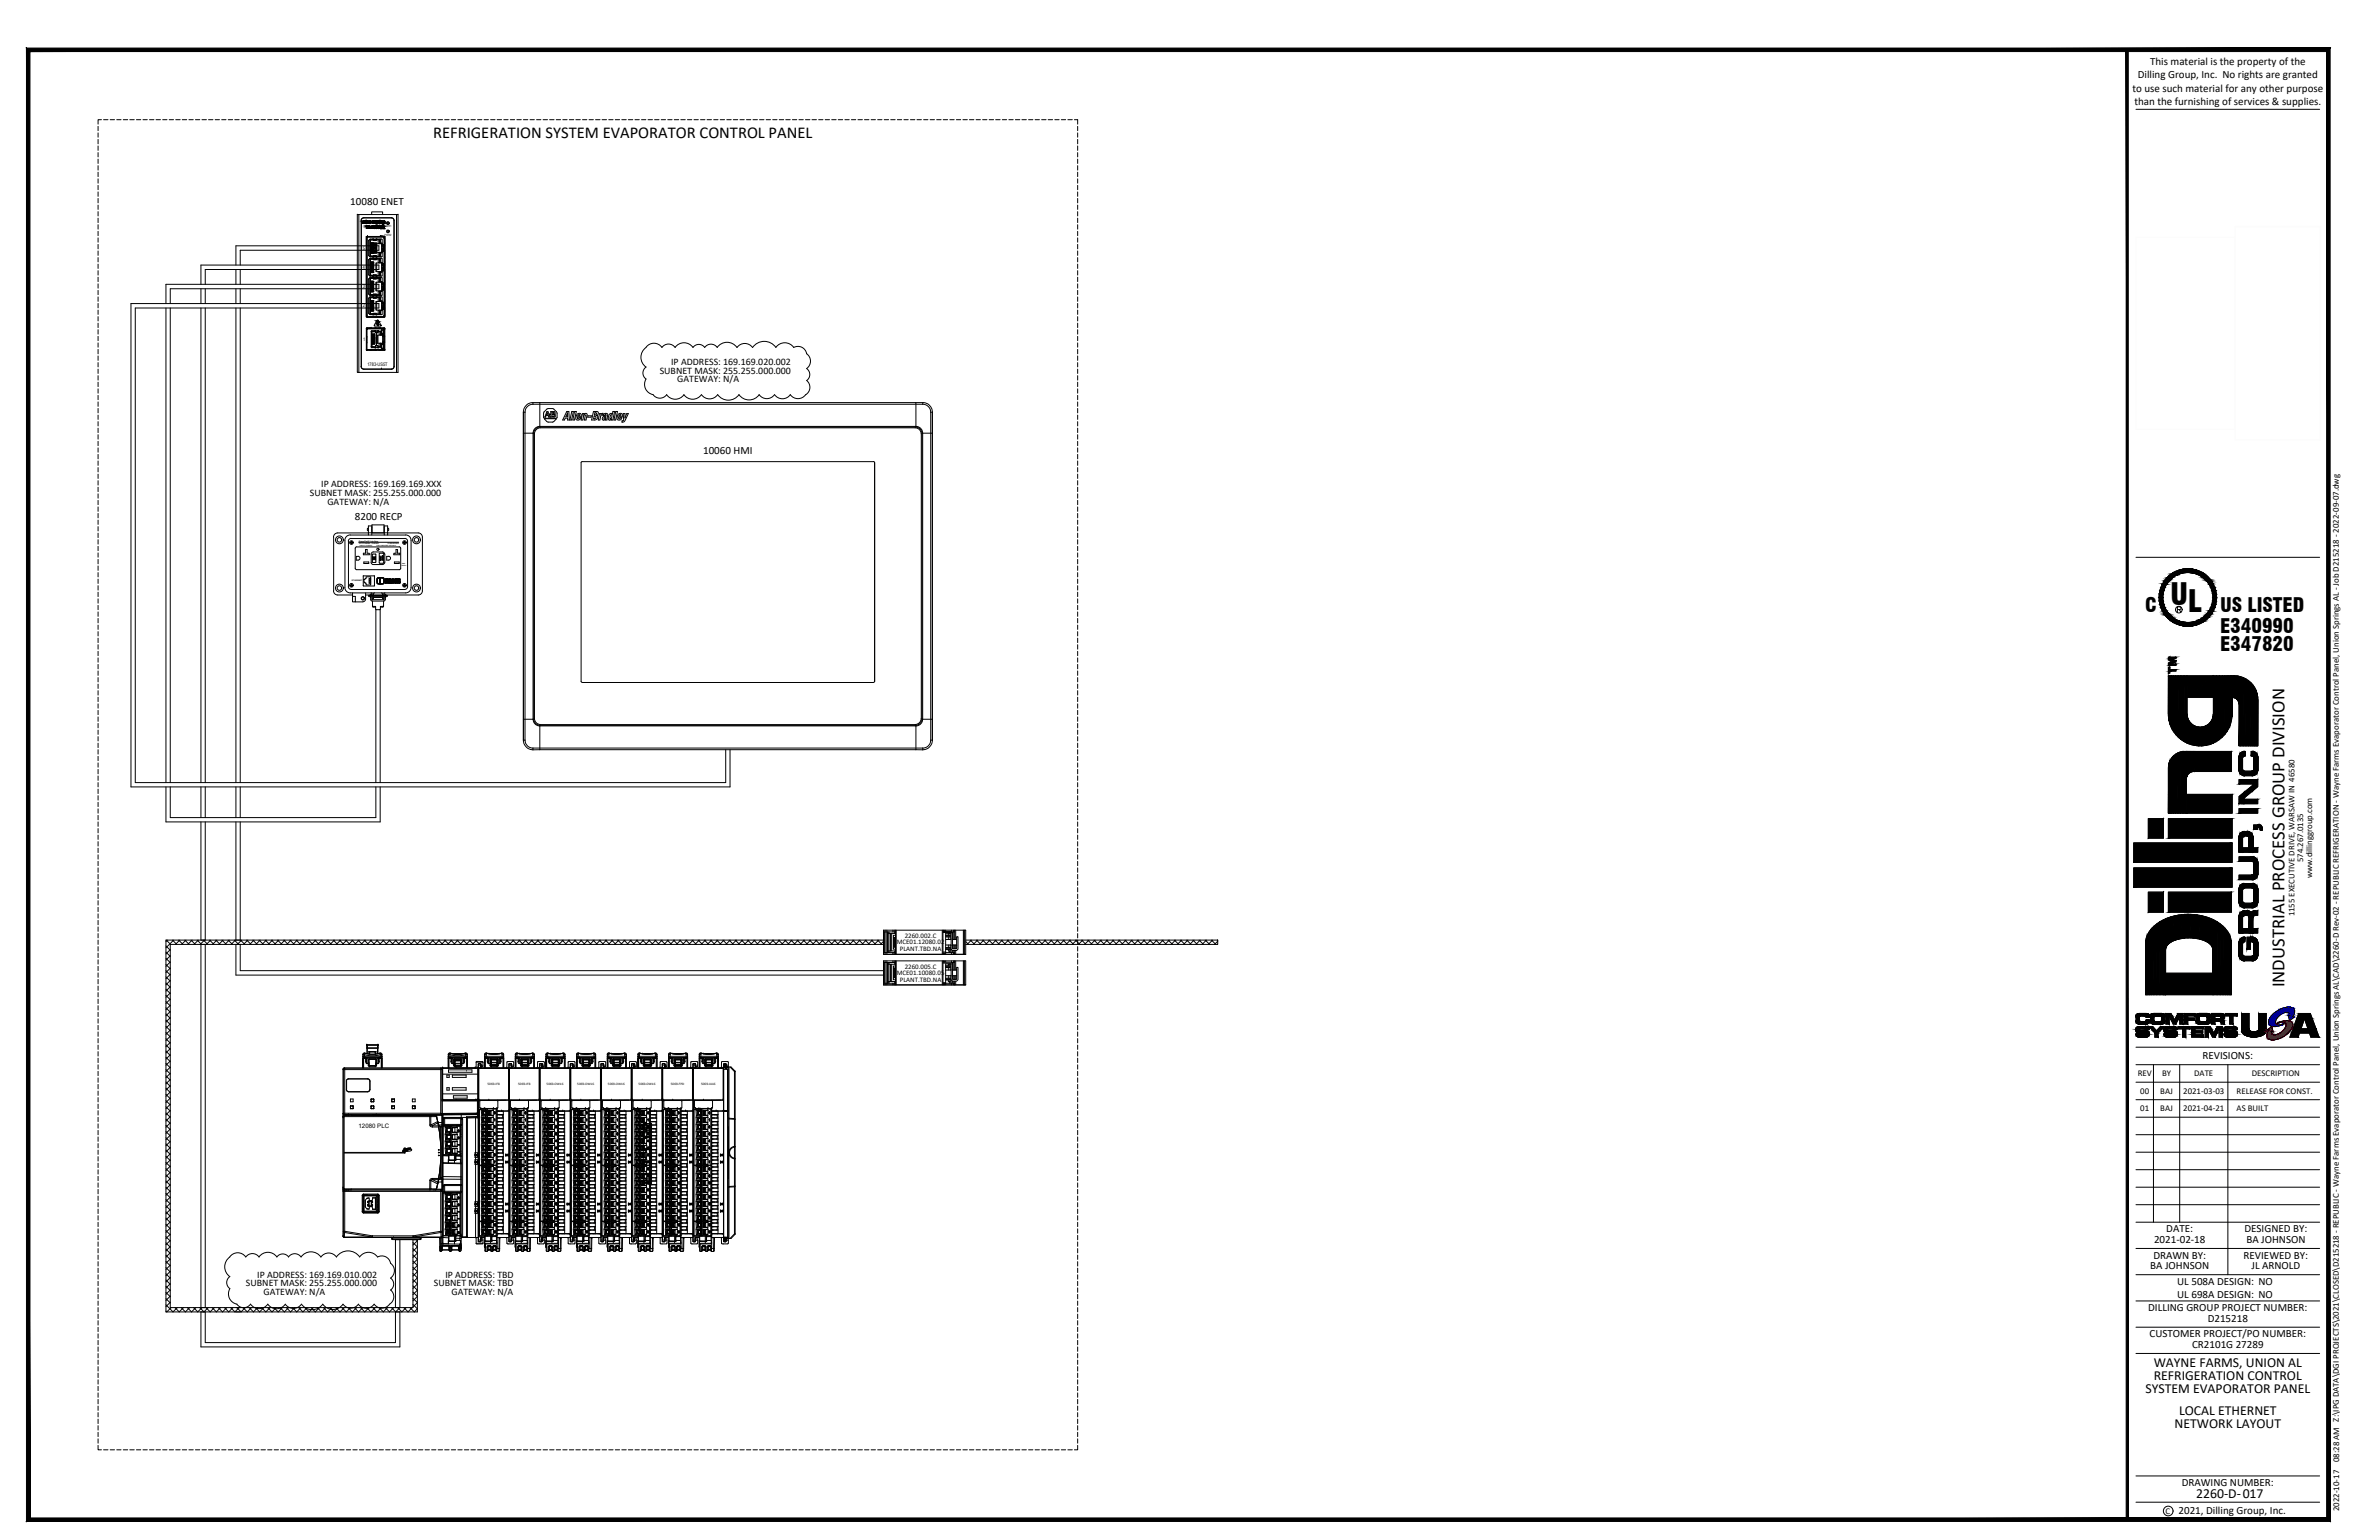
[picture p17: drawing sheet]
<svg xmlns="http://www.w3.org/2000/svg" width="432mm" height="279mm" viewBox="0 0 432 279" stroke-linecap="round" stroke-linejoin="round" font-family="sans-serif">
<defs><g id="words">
<text font-size="5.5" x="393.9" y="109.7">UL</text>
<g font-size="3.6">
<text x="389.3" y="111">C</text>
<text x="402.9" y="111">US LISTED</text>
<text x="402.9" y="114.9">E340990</text>
<text x="402.9" y="118.1">E347820</text>
</g>
<text font-size="3.4" x="414.7" y="179.1" transform="rotate(-90 414.7 179.1)">INDUSTRIAL PROCESS GROUP DIVISION</text>
<text font-size="3" x="78.6" y="25">REFRIGERATION SYSTEM EVAPORATOR CONTROL PANEL</text>
<g font-size="2.5">
<text x="390.9" y="247.9">WAYNE FARMS, UNION AL</text>
<text x="390.9" y="250.3">REFRIGERATION CONTROL</text>
<text x="389.4" y="252.7">SYSTEM EVAPORATOR PANEL</text>
<text x="395.5" y="256.7">LOCAL ETHERNET</text>
<text x="394.7" y="259.1">NETWORK LAYOUT</text>
<text x="398.6" y="271.9">2260-D-017</text>
</g>
<g font-size="2">
<text x="390.2" y="11.7">This material is the property of the</text>
<text x="387" y="16.6">to use such material for any other purpose</text>
<text x="388" y="14.2">Dilling Group, Inc. No rights are granted</text>
<text x="387.4" y="19.1">than the furnishing of services &amp; supplies.</text>
<text x="63.6" y="37.1">10080 ENET</text>
<text x="127.6" y="82.4">10060 HMI</text>
<text x="64.4" y="94.4">8200 RECP</text>
<text x="399.8" y="192.2">REVISIONS:</text>
<text x="391" y="225.6">2021-02-18</text>
<text x="393.2" y="223.6">DATE:</text>
<text x="407.4" y="223.6">DESIGNED BY:</text>
<text x="407.7" y="225.6">BA JOHNSON</text>
<text x="390.3" y="230.3">BA JOHNSON</text>
<text x="390.8" y="228.3">DRAWN BY:</text>
<text x="395.2" y="233.1">UL 508A DESIGN: NO</text>
<text x="407.2" y="228.3">REVIEWED BY:</text>
<text x="408.7" y="230.3">JL ARNOLD</text>
<text x="389.9" y="237.9">DILLING GROUP PROJECT NUMBER:</text>
<text x="395.2" y="235.5">UL 698A DESIGN: NO</text>
<text x="400.7" y="239.8">D215218</text>
<text x="390.1" y="242.6">CUSTOMER PROJECT/PO NUMBER:</text>
<text x="397.9" y="244.6">CR2101G 27289</text>
<text x="396" y="269.6">DRAWING NUMBER:</text>
<text x="395.4" y="274.8">2021, Dilling Group, Inc.</text>
</g>
<g font-size="1.8">
<text x="119.7" y="67.8">SUBNET MASK: 255.255.000.000</text>
<text x="121.8" y="66.2">IP ADDRESS: 169.169.020.002</text>
<text x="122.9" y="69.4">GATEWAY: N/A</text>
<text x="56.2" y="90">SUBNET MASK: 255.255.000.000</text>
<text x="58.3" y="88.4">IP ADDRESS: 169.169.169.XXX</text>
<text x="59.4" y="91.6">GATEWAY: N/A</text>
<text x="44.6" y="233.4">SUBNET MASK: 255.255.000.000</text>
<text x="46.7" y="231.8">IP ADDRESS: 169.169.010.002</text>
<text x="78.8" y="233.4">SUBNET MASK: TBD</text>
<text x="80.8" y="231.8">IP ADDRESS: TBD</text>
<text x="47.8" y="235">GATEWAY: N/A</text>
<text x="81.9" y="235">GATEWAY: N/A</text>
</g>
<g font-size="1.6">
<text x="418.1" y="156.4" transform="rotate(-90 418.1 156.4)">574.267.0135</text>
<text x="419.7" y="159.4" transform="rotate(-90 419.7 159.4)">www.dillinggroup.com</text>
<text x="416.4" y="166.3" transform="rotate(-90 416.4 166.3)">1155 EXECUTIVE DRIVE, WARSAW IN 46580</text>
<text x="388" y="195.3">REV</text>
<text x="392.4" y="195.3">BY</text>
<text x="398.3" y="195.3">DATE</text>
<text x="408.7" y="195.3">DESCRIPTION</text>
<text x="388.5" y="198.4">00</text>
<text x="388.5" y="201.6">01</text>
<text x="392.1" y="198.4">BAJ</text>
<text x="392.1" y="201.6">BAJ</text>
<text x="396.3" y="198.4">2021-03-03</text>
<text x="396.3" y="201.6">2021-04-21</text>
<text x="406" y="198.4">RELEASE FOR CONST.</text>
<text x="406" y="201.6">AS BUILT</text>
<text x="424.6" y="265.3" transform="rotate(-90 424.6 265.3)">08:28 AM Z:\IPG DATA\DGI PROJECTS\2021\CLOSED\D215218 - REPUBLIC - Wayne Farms Evaporator Control Panel, Union Springs AL\CAD\2260-D Rev-02 - REPUBLIC REFRIGERATION - Wayne Farms Evaporator Control Panel, Union Springs AL - Job D215218 - 2022-09-07.dwg</text>
<text x="393" y="274.6">C</text>
<text x="424.6" y="274.2" transform="rotate(-90 424.6 274.2)">2022-10-17</text>
</g>
<g font-size="1.3">
<text x="162.8" y="171.3">MCE01.12080.02</text>
<text x="163.3" y="172.6">PLANT.TBD.NA</text>
<text x="164.2" y="170.2">2260.002.C</text>
<text x="162.8" y="176.9">MCE01.10080.05</text>
<text x="163.3" y="178.1">PLANT.TBD.NA</text>
<text x="164.2" y="175.7">2260.005.C</text>
</g>
<text font-size="1.1" x="65.1" y="204.7">12080 PLC</text>
<g font-size=".9">
<text x="65.9" y="45.3">5</text>
<text x="65.9" y="52.3">3</text>
<text x="65.9" y="48.8">4</text>
<text x="65.8" y="55.7">2</text>
<text x="65.9" y="61.9">1</text>
<text x="66.7" y="66.4">1783-US5T</text>
</g>
<g font-size=".6">
<text x="88.5" y="196.9">5069-IF8</text>
<text x="94.1" y="196.9">5069-IF8</text>
<text x="99.2" y="196.9">5069-OW16</text>
<text x="104.8" y="196.9">5069-OW16</text>
<text x="110.3" y="196.9">5069-OW16</text>
<text x="115.9" y="196.9">5069-OW16</text>
<text x="121.8" y="196.9">5069-FPD</text>
<text x="127.3" y="196.9">5069-IA16</text>
</g>
<g font-size=".5">
<text x="69.8" y="41.3">PWR1</text>
<text x="69.8" y="42.8">PWR2</text>
</g>
<g font-size=".4">
<text x="65.1" y="98.3">GracePort® Interface</text>
<text x="65.2" y="98.7">GFCI Inside - Outlet®</text>
<text x="70.4" y="98.7">P-R2-K3RF0</text>
<text x="63.9" y="105.4">ETHERNET</text>
</g>
<g font-size=".3">
<text x="65.3" y="99.1">120VAC, 5A (MAX)</text>
<text x="68.3" y="99.1">FOR COMPUTER USE ONLY</text>
<text x="72.9" y="102.7">TYPE 4</text>
<text x="73" y="102.3">ENC.</text>
</g>
</g></defs>
<!-- layer: 0 -->
<g fill="none" stroke="#000" stroke-width=".18">
<path d="M5.1 9h381v266.7h-381zM387.7 19.8h33.3M17.8 22.9v.8M17.8 24.1v.8M17.8 25.3v.8M17.8 26.5v.8M17.8 27.7v.8M17.8 28.9v.8M17.8 30.1v.8M17.8 31.2v.8M17.8 32.4v.8M17.8 33.6v.8"/>
<path d="M17.8 34.8v.8M17.8 36v.8M17.8 37.2v.8M17.8 38.4v.8M17.8 39.6v.8M18.4 21.7h-.6v.8M18.8 21.7h.8M20 21.7h.8M21.2 21.7h.8M22.4 21.7h.8M23.6 21.7h.8M24.8 21.7h.7"/>
<path d="M26 21.7h.7M27.1 21.7h.8M28.3 21.7h.8M29.5 21.7h.8M30.7 21.7h.8M31.9 21.7h.8M33.1 21.7h.8M34.3 21.7h.8M35.5 21.7h.8M36.7 21.7h.8M37.8 21.7h.9M39.1 21.7h.7"/>
<path d="M40.2 21.7h.8M41.4 21.7h.8M42.6 21.7h.8M43.8 21.7h.8M45 21.7h.8M46.2 21.7h.8M47.4 21.7h.8M48.6 21.7h.8M49.8 21.7h.7M50.9 21.7h.9M52.1 21.7h.8M53.3 21.7h.8"/>
<path d="M54.5 21.7h.8M55.7 21.7h.8M56.9 21.7h.8M58.1 21.7h.8M59.3 21.7h.8M60.5 21.7h.8M61.7 21.7h.8M62.9 21.7h.7M64.1 21.7h.7M64.9 38.9v28.7h.2v-28.7h-.2M65.1 38.9h7.1M65.2 21.7h.8"/>
<path d="M65.5 40l.3-.4 .2-.1h5l.5 .2v.3M65.6 40l.2-.4 .2-.1h5l.4 .3 .1 .2M66.4 21.7h.8M67.5 38.9v-.5h1.9v.5M67.6 21.7h.8M68.8 21.7h.8M70 21.7h.8M71.2 21.7h.8M72.2 38.9v28.7h-.2v-28.7M72.4 21.7h.8M73.6 21.7h.8M74.8 21.7h.8"/>
<path d="M75.9 21.7h.9M77.2 21.7h.7M78.3 21.7h.8M79.5 21.7h.8M80.7 21.7h.8M81.9 21.7h.8M83.1 21.7h.8M84.3 21.7h.8M85.5 21.7h.8M86.7 21.7h.8M87.9 21.7h.7M89 21.7h.9"/>
<path d="M90.2 21.7h.8M91.4 21.7h.8M92.6 21.7h.8M93.8 21.7h.8M95 21.7h.8M96.2 21.7h.8M97.4 21.7h.8M98.6 21.7h.8M99.8 21.7h.8M101 21.7h.7M102.2 21.7h.7M103.3 21.7h.8"/>
<path d="M104.5 21.7h.8M105.7 21.7h.8M106.9 21.7h.8M108.1 21.7h.8M109.3 21.7h.8M110.5 21.7h.8M111.7 21.7h.8M112.9 21.7h.8M114 21.7h.9M115.3 21.7h.7M116.4 21.7h.8M117.6 21.7h.8"/>
<path d="M118.8 21.7h.8M120 21.7h.8M121.2 21.7h.8M122.4 21.7h.8M123.6 21.7h.8M124.8 21.7h.8M126 21.7h.7M127.1 21.7h.9M128.3 21.7h.8M129.5 21.7h.8M130.7 21.7h.8M131.9 21.7h.8"/>
<path d="M133.1 21.7h.8M134.3 21.7h.8M135.5 21.7h.8M136.7 21.7h.8M137.9 21.7h.8M139.1 21.7h.7M140.3 21.7h.7M141.4 21.7h.8M142.6 21.7h.8M143.8 21.7h.8M145 21.7h.8M146.2 21.7h.8"/>
<path d="M147.4 21.7h.8M148.6 21.7h.8M149.8 21.7h.8M151 21.7h.8M152.1 21.7h.9M153.4 21.7h.7M154.5 21.7h.8M155.7 21.7h.8M156.9 21.7h.8M158.1 21.7h.8M159.3 21.7h.8M160.5 21.7h.8"/>
<path d="M161.7 21.7h.8M162.9 21.7h.8M164.1 21.7h.7M165.2 21.7h.9M166.4 21.7h.8M167.6 21.7h.8M168.8 21.7h.8M170 21.7h.8M171.2 21.7h.8M172.4 21.7h.8M173.6 21.7h.8M174.8 21.7h.8"/>
<path d="M176 21.7h.8M177.2 21.7h.7M178.4 21.7h.7M179.5 21.7h.8M180.7 21.7h.8M181.9 21.7h.8M183.1 21.7h.8M184.3 21.7h.8M185.5 21.7h.8M186.7 21.7h.8M187.9 21.7h.8M189.1 21.7h.8"/>
<path d="M190.2 21.7h.9M191.5 21.7h.7M192.6 21.7h.8M193.8 21.7h.8M195 21.7h.6v.8M195.6 22.9v.8M195.6 24.1v.8M195.6 25.3v.8M195.6 26.5v.8M195.6 27.7v.8M195.6 28.9v.8M195.6 30.1v.8"/>
<path d="M195.6 31.2v.8M195.6 32.4v.8M195.6 33.6v.8M195.6 34.8v.8M195.6 36v.8M195.6 37.2v.8M195.6 38.4v.8M195.6 39.6v.8M17.8 40.8v.8M17.8 42v.8M17.8 43.2v.7M17.8 44.3v.8"/>
<path d="M17.8 45.5v.8M17.8 46.7v.8M17.8 47.9v.8M17.8 49.1v.8M17.8 50.3v.8M17.8 51.5v.8M17.8 52.7v.8M17.8 53.9v.8M17.8 55.1v.8M17.8 56.3v.7M17.8 57.4v.8M17.8 58.6v.8"/>
<path d="M17.8 59.8v.8M30.1 55.1v-3.5h38.7v.8h-37.9v2.7M30.1 55.9v86.1M30.9 55.9v86.1M36.5 51.6v-3.5h32.3v.8h-31.5v2.7M36.5 52.4v2.7M36.5 55.9v86.1M37.3 52.4v2.7M37.3 55.9v86.1M42.8 48.1v-3.5h26v.8h-25.2v2.7M42.8 48.9v2.7M42.8 52.4v2.7"/>
<path d="M42.8 55.9v86.1M43.6 48.9v2.7M43.6 52.4v2.7M43.6 55.9v86.1M65.6 40v26.5M66.5 42.9h3.4v14.6h-3.4zM66.5 59.5h3.2v3.9h-3.2zM66.5 59.6v3.8h3.3v-1.3l-.3 .1M66.5 59.7h3.3v1.3l-.3-.1M66.5 59.8l.1 1.3zM66.5 59.7h.1M66.6 59.8h.1"/>
<path d="M66.6 43h.1M66.6 57.4v.1M66.6 43v.1M66.6 57.4h.1M66.6 57.4l.1 .1M66.6 59.5h.1M66.6 59.5v.1M66.6 42.9v.1M66.7 43.1v14.3M66.7 57.4l-.1 .1h.1M66.7 42.9h.1M66.7 42.9v.1"/>
<path d="M66.7 57.5h.1M66.7 43h-.1M66.7 43h.1M66.7 59.6h-.2h3.3v.1M66.8 59.5l-.1 .1M66.8 59.5v.1M66.8 59.5h.1M66.9 53.3l.3 .3M66.9 56.8l.2 .3M66.9 46.3v.1M66.9 49.8l.3 .3M66.9 50.7v2.6"/>
<path d="M66.9 54.2v2.6M66.9 54.1v.1M66.9 46.4l.3 .2M67.1 59.6h.3M67.1 43.4l.5 .1zM67.1 43.4v3.1h.5M67.1 53.9h.5M67.1 46.5h.5M67.1 53.5h.5M67.1 46.9h.5M67.1 50.4l.1 3.1M67.1 57.1h.1"/>
<path d="M67.1 50.4l-.2 .3M67.1 43.4l-.2 .3v2.6M67.1 46.9l-.2 .3v2.6M67.1 53.9l-.2 .2M67.2 57h1.2M67.2 57h-.1h.5M67.2 47l-.1 3M67.2 50h.4M67.2 43.5v3M67.2 54v3M67.2 50.4h-.1M67.2 53.8l-.1 .1"/>
<path d="M67.2 43.4h-.1M67.2 46.9h-.1M67.2 50.4h.5M67.2 53.6h.5M67.2 53.8h.5M67.2 57.1h.5M67.2 43.4h.5M67.2 46.6h.5M67.2 46.9h.5M67.2 50.1h.5M67.2 45.3h1.2l-1.2 .1M67.2 44.6h1.2l-1.2 .1"/>
<path d="M67.2 45.1h1.2l-1.2 .1M67.2 44.8h1.2l-1.2 .1M67.2 44l1.2 .1-1.2 .1M67.2 45.8h1.2l-1.2 .2M67.2 45.6h1.2l-1.2 .1M67.2 44.3h1.2l-1.2 .1M67.3 59.5h-.1M67.4 59.6h.1M67.5 59.5h.5M67.6 53.5h.8M67.6 43.5h1.3M67.6 50h.8"/>
<path d="M67.6 46.5h.8M67.6 46.9h-.5v3.1h.5M67.6 50.4h-.5v3.1h.5M67.6 53.9h-.5v3.1M67.6 50.4l-.4 .1M67.6 43.4h.1M67.6 46.5v.1M67.6 46.9h.1M67.6 50v.1M67.6 50.4h.1M67.6 53.5v.1M67.6 53.8v.1"/>
<path d="M67.6 57v.1M67.6 54h.2M67.6 47h.2M67.6 50.5h.2M67.7 50.3h.1M67.7 53.6h.1M67.7 53.8h.1M67.7 57.1h.1M67.7 43.4h.1M67.7 46.6h.1M67.7 46.9h.1M67.7 50.1h.1"/>
<path d="M67.8 54.8h-.6h.6M67.8 54.9h-.6h.6M67.8 54.5h-.6h.6M67.8 54.6l-.6 .1 .6-.1M67.8 55.8h-.6h.6M67.8 55.9h-.6h.6M67.8 56.1l-.6-.1 .6 .1M67.8 56.2h-.6h.6M67.8 56.3h-.6h.6M67.8 56.4h-.6h.6M67.8 55.1l-.6-.1 .6 .1M67.8 55.1l-.6 .1 .6-.1"/>
<path d="M67.8 55.3h-.6h.6M67.8 55.4h-.6h.6M67.8 55.6l-.6-.1 .6 .1M67.8 55.6l-.6 .1 .6-.1M67.8 51.3h-.6h.6M67.8 51.4h-.6h.6M67.8 51.1l-.6-.1 .6 .1M67.8 51.1l-.6 .1 .6-.1M67.8 52.3h-.6h.6M67.8 52.6h-.6h.6M67.8 52.7h-.6h.6M67.8 52.8h-.6h.6"/>
<path d="M67.8 52.9h-.6h.6M67.8 51.6l-.6-.1 .6 .1M67.8 51.6l-.6 .1 .6-.1M67.8 51.8h-.6h.6M67.8 51.9h-.6h.6M67.8 52.1l-.6-.1 .6 .1M67.8 52.2h-.6h.6M67.8 52.4h-.6M67.8 47.8h-.6h.6M67.8 47.9h-.6h.6M67.8 47.6l-.6-.1 .6 .1M67.8 47.6l-.6 .1 .6-.1"/>
<path d="M67.8 48.8h-.6h.6M67.8 49.1h-.6h.6M67.8 49.2h-.6h.6M67.8 49.3h-.6h.6M67.8 49.4h-.6h.6M67.8 48.1l-.6-.1 .6 .1M67.8 48.2h-.6h.6M67.8 48.3h-.6h.6M67.8 48.4h-.6h.6M67.8 48.6h-.6h.6M67.8 48.7h-.6h.6M67.8 48.9h-.6"/>
<path d="M67.8 45.3h-.6v.1h.6M67.8 44.6h-.6v.1h.6M67.8 45.1h-.6v.1h.6M67.8 44.8h-.6v.1h.6M67.8 44h-.6v.2h.6M67.8 45.8h-.6v.2h.6M67.8 45.6h-.6v.1h.6M67.8 44.3h-.6v.1h.6M67.8 57l.5 .1zM67.8 53.5l.5 .1zM67.8 53.8l.5 .1zM67.8 50l.5 .1z"/>
<path d="M67.8 46.5l.5 .1zM67.8 46.9h.5M67.8 43.4h.5M67.8 57h.5M67.8 53.9h.5M67.8 53.5h.5M67.8 50.4h.5M67.8 50h.5M67.8 46.5h.5M67.8 43.5h.5M67.8 54h1.1M67.8 50.5h1.1"/>
<path d="M67.8 47h1.1M67.8 54h-.6v.5h.6v.2h-.6l.6 .1v.1h-.6l.6 .1v.2h-.6l.6 .1v.1h-.6l.6 .1v.2h-.6l.6 .1v.1h-.6l.6 .1v.2h-.6l.6 .1v.1l-.6 .1v.4h1.1M67.8 50.5h-.6v.5h.6v.2h-.6l.6 .1v.1h-.6l.6 .1v.2h-.6l.6 .1v.1h-.6l.6 .1v.2h-.6l.6 .1v.1l-.6 .1 .6 .1v.1h-.6l.6 .1v.1l-.6 .1v.4h1.1M67.8 47h-.6v.5h.6v.2h-.6l.6 .1v.1h-.6l.6 .1v.2h-.6l.6 .1v.1l-.6 .1 .6 .1v.1h-.6l.6 .1v.1l-.6 .1 .6 .1v.1h-.6l.6 .1v.1l-.6 .1v.4h1.1M67.8 47.1h.5M67.8 50.4h.1M67.8 50.6h.5M67.8 54.1h.5M67.8 46h-.6v.4h1.1M67.8 45.7h-.6l.6 .1M67.8 45.4l-.6 .1 .6 .1M67.8 45.2h-.6l.6 .1"/>
<path d="M67.8 44.9l-.6 .1 .6 .1M67.8 44.7h-.6l.6 .1M67.8 44.4l-.6 .1 .6 .1M67.8 44.2h-.6l.6 .1M67.8 52.4h-.1M67.8 48.9h-.1M68.1 59.6h.1M68.1 59.5v.1M68.1 59.6h.2M68.2 44.4v.2M68.2 44.7v.1M68.2 44.9v.2"/>
<path d="M68.2 45.2v.1M68.2 45.4v.2M68.2 45.7v.1h.4M68.3 50.4h-.5M68.3 43.6l-1.1-.1v.5h.6M68.3 50.1h.1M68.3 50.3l1 .1M68.3 53.6h.1M68.3 53.8h.1M68.3 57.1h.1M68.3 43.4h1M68.3 46.6h.1"/>
<path d="M68.3 46.9h1M68.4 44.2v.1M68.4 44.4v.2M68.4 44.7v.1M68.4 44.9v.2M68.4 45.2v.1M68.4 45.4v.2M68.4 45.7v.1M68.4 47.7v1.6M68.4 51.2v1.6M68.4 54.7v1.6M68.4 53.8l.9 .1"/>
<path d="M68.4 59.5l-.1 .1M68.4 54l.6-.1-.1 .1M68.4 57h.6M68.4 43.5l.6-.1-.1 .1M68.4 47l.6-.1-.1 .1M68.4 50.5l.6-.1-.1 .1M68.4 46.5h.6M68.4 43.4h.1M68.4 46.5v.1M68.4 46.9h.1M68.4 50v.1M68.4 50.4h.1"/>
<path d="M68.4 53.5v.1M68.4 53.8v.1M68.4 57v.1M68.4 59.5v.1M68.5 58.1h.1l.6 1-1 .1a.18 .18 0 0 1-.3-.1 .18 .18 0 0 1 .1-.3zM68.6 60h.1M68.6 54v.7h.3M68.6 50.5v.7h.3M68.6 47v.7h.3M68.6 43.5v.7h.3M68.6 54.7h-.4v1.6h.4M68.6 51.2h-.4v1.6h.4"/>
<path d="M68.6 47.7h-.4v1.6h.4M68.6 44.2h-.4v.1M68.7 59.6h.3M68.9 54l.1 .7M68.9 43.5l.1 .7M68.9 50.5l.1 .7M68.9 47l.1 .7M68.9 53.5h-.5M68.9 50h-.5M68.9 56.3h-.3v.7M68.9 52.8h-.3v.7M68.9 49.3h-.3v.7"/>
<path d="M68.9 45.8h-.3v.7M69 43.4v.8h.4M69 46.9v.8h.4M69 50.4v.8h.4M69 53.9v.8h.4M69 45.8l-.1 .7M69 56.3l-.1 .7M69 52.8v.7M69 49.3v.7M69 59.6h.1M69 53.8v.8h.4h-.4zM69 49.4v.7v-.7h.4z"/>
<path d="M69 52.9v.7v-.7h.4zM69 56.8h.1M69 53.3h.1M69 49.8h.1M69 46.3h.1M69 56.7h.1M69 54.1h.1M69 54.3h.1M69 53.2h.1M69 50.8h.1M69 50.7h.1M69 49.7h.1"/>
<path d="M69 47.3h.1M69 47.2h.1M69 46.2h.1M69 43.8h.1M69 43.7h.1M69 42.9h.1M69.1 42.9h.1M69.2 59.9h.4M69.3 44.6h.2M69.3 48.1h.2M69.3 54.8h.1M69.3 55.1h.2"/>
<path d="M69.3 51.6h.2M69.3 44.2v1.6M69.3 47.7v1.6M69.3 51.2v1.6M69.3 54.7v1.6M69.3 55.8h.2M69.3 55.6h.2M69.3 55.2h.2M69.3 55.5h.2M69.3 56.1h.1M69.3 56.2h.1M69.3 55.7h.2"/>
<path d="M69.3 54.9h.1M69.3 52.3h.2M69.3 51.4h.1M69.3 51.7h.2M69.3 52h.2M69.3 52.6h.1M69.3 52.2h.2M69.3 52.7h.1M69.3 52.1h.2M69.3 48.8h.2M69.3 48.2h.2M69.3 47.9h.1"/>
<path d="M69.3 48.5h.2M69.3 49.1h.1M69.3 49.2h.1M69.3 48.7h.2M69.3 48.6h.2M69.3 45.7h.1M69.3 44.5h.1M69.3 44.4h.1M69.3 44.7h.2M69.3 45h.2M69.3 45.3h.2M69.3 45.6h.1"/>
<path d="M69.3 45.2h.2M69.3 45.1h.2M69.3 59.9h.3v.7h-.3zM69.3 54.7l.1 .3M69.3 51.2l.1 .3M69.3 47.7l.1 .3M69.3 44.2l.1 .3M69.3 42.9h.1M69.3 50l-.9 .1M69.3 53.5l-.9 .1M69.3 57l-.9 .1M69.3 46.5l-.9 .1"/>
<path d="M69.3 47.8l.1 .2h.2v1h-.2l-.1 .2M69.3 51.3l.1 .2h.2v1h-.2l-.1 .2M69.3 54.8l.1 .2h.2v1h-.2l-.1 .2M69.3 44.3l.1 .2h.2v1h-.2l-.1 .2M69.4 44.1h-.4v-.7v.7h.4M69.4 51.1h-.4v-.7v.7h.4M69.4 47.6h-.4v-.7v.7h.4M69.4 45.9h-.4v.7M69.4 56.3h-.4v.8M69.4 45.8h-.4v.7h-.6M69.4 49.3h-.4v.7h-.6M69.4 52.8h-.4v.7h-.6"/>
<path d="M69.4 56.3h-.4v.7M69.4 43.5v.8M69.4 45.7v.8M69.4 46.9v.9M69.4 49.2v.8M69.4 50.4v.9M69.4 52.7v.8M69.4 53.9v.9M69.4 56.2v.8M69.4 56l-.1 .3M69.4 52.5l-.1 .3M69.4 49l-.1 .3"/>
<path d="M69.4 45.5l-.1 .3M69.4 49.1h.3v2.3h-.3M69.4 52.6h.3v2.2h-.3M69.4 56.1h.3v1.2M69.4 45.6h.3v2.3h-.3M69.5 44.5v1M69.5 48v1M69.5 51.5v1M69.5 55v1M69.5 59.9h.1M69.6 44.5v1M69.6 48v1"/>
<path d="M69.6 51.5v1M69.6 55v1M69.6 59.9v.7M69.6 60h.1M69.6 59.5h-.7M69.7 43.2h.1M69.7 42.9h-3v.1h3v.2M69.7 42.9h.1M69.7 42.9l.1 .1M69.7 42.9l.1 .3M69.7 57.3h.1M69.7 43.2v1.2h-.3"/>
<path d="M69.7 43.2h.1v1.2h-.1v1.2h.1v2.3h-.1v1.2h.1v2.3h-.1l.1 3.4M69.7 57.3v.3h-3v-.2h3v-.1M69.7 43h.1M69.7 44.4v1.2M69.7 47.9v1.2M69.7 51.4v1.2M69.7 54.8v1.3M69.7 44.6h.1M69.7 45.4h.1M69.7 48.1h.1M69.7 48.9h.1M69.7 55.1h.1"/>
<path d="M69.7 55.9h.1M69.7 52.4h.1M69.7 51.6h.1M69.7 51.5h.1M69.7 48h.1M69.7 44.5h.1M69.7 54.9h.1M69.7 49h.1M69.7 52.5h.1M69.7 56h.1M69.7 45.5h.1M69.8 59.5h.1"/>
<path d="M69.8 59.7h.1M69.8 59.5h-3.3v.3M69.8 42.9h.1M69.8 59.6h.1M69.8 54.8h-.1v1.3h.1v1.2h-.1M69.8 59.7l.1 1.3h-.2h-.2v-.3h-.3v-.6h-.5v-.1l-1.2 .1h.6v-.2l.1 .2h.4v-.1M69.8 59.7v-.1l.1 .1M69.8 56.5h.1M69.8 44h.1M69.8 50.1h.1M69.8 53.6h.1M69.8 57.1h.1"/>
<path d="M69.8 46.7h.1M69.8 44.4v1.2M69.8 47.9v1.2M69.8 51.4v1.2M69.8 54.8v1.3M69.8 46.8h.1M69.8 53.7h.1M69.8 53.8h.1M69.8 50.2h.1M69.8 50.3h.1M69.8 44.1h.1M69.8 43.5h.1"/>
<path d="M69.8 43.3h.1M69.8 51h.1M69.8 51.1h.1M69.8 50.5h.1M69.8 54.5h.1M69.8 54.6h.1M69.8 54h.1M69.8 47.5h.1M69.8 47.6h.1M69.8 47h.1M69.8 50h.1M69.8 49.5h.1"/>
<path d="M69.8 49.4h.1M69.8 46.5h.1M69.8 46h.1M69.8 45.9h.1M69.8 53.5h.1M69.8 52.9h.1M69.8 53h.1M69.8 57h.1M69.8 56.4h.1M69.8 56.3h.1M69.8 52.8h.1M69.8 52.7h.1"/>
<path d="M69.8 49.3h.1M69.8 49.2h.1M69.8 50.8h.1M69.8 50.9h.1M69.8 45.7h.1M69.8 45.8h.1M69.8 54.3h.1M69.8 54.4h.1M69.8 47.3h.1M69.8 47.4h.1M69.8 56.2h.1M69.8 47.8h.1"/>
<path d="M69.8 53.1h.1M69.8 46.1h.1M69.8 46.2h.1M69.8 49.6h.1M69.8 49.7h.1M69.8 51.2h.1M69.8 54.7h.1M69.8 44.2h.1M69.8 44.3h.1M69.8 42.9h-3.2v.2M69.8 42.9v14.6l-.1-.1M70.3 40.3v.4"/>
<path d="M70.3 41.8v.4M70.5 42h.2M70.5 41.8h.1M70.5 40.3v.4M70.5 41.8v.4M70.7 41.9v.1M71.5 40v26.5M195.6 40.8v.8M195.6 42v.8M195.6 43.2v.7M195.6 44.3v.8M195.6 45.5v.8"/>
<path d="M195.6 46.7v.8M195.6 47.9v.8M195.6 49.1v.8M195.6 50.3v.8M195.6 51.5v.8M195.6 52.7v.8M195.6 53.9v.8M195.6 55.1v.8M195.6 56.3v.7M195.6 57.4v.8M195.6 58.6v.8M195.6 59.8v.8"/>
<path d="M17.8 61v.8M17.8 62.2v.8M17.8 63.4v.8M17.8 64.6v.8M17.8 65.8v.8M17.8 67v.8M17.8 68.2v.8M17.8 69.3v.8M17.8 70.5v.8M17.8 71.7v.8M17.8 72.9v.8M17.8 74.1v.8"/>
<path d="M17.8 75.3v.8M17.8 76.5v.8M17.8 77.7v.8M17.8 78.9v.8M65.1 67.6h6.9M65.5 66.5l.3 .4 .2 .1h5l.3-.1 .2-.4M65.6 66.5l.2 .4 .2 .1h5l.4-.3 .1-.2M66.5 63.5h3.4v-.1l-.1 .1M66.5 63.5h.1M66.5 63.5h.3M66.5 62.2h.1M66.5 61.1l.1 .1"/>
<path d="M66.5 62.2l.1 1.2M66.6 61.1v1M66.6 61.1v1.1M67.4 63.5h.1M67.4 62.9l.1 .2M67.4 60.2l.1 2.7zM67.4 62.9l.1 .1M67.5 63.5h.5M67.5 60l-.1 .1M67.5 60.1h-.1M67.5 63h.6v.1h-.6zM67.5 60.5v2.1"/>
<path d="M67.5 60.7h.4v.1h-.4M67.5 60.9h.4v.1h-.4M67.5 61.1h.4v.1h-.4M67.5 61.4h.4v.1h-.4M67.5 61.6h.4v.1h-.4M67.5 61.8h.4v.1h-.4M67.5 62.1h.4v.1h-.4M67.5 62.3h.4v.1h-.4M67.5 61.6h.6v.1h-.6M67.5 61.3l.6 .1v.1h-.6M67.5 61.1h.6v.2h-.6M67.5 60.9h.6v.1h-.6"/>
<path d="M67.5 60.6l.6 .1v.1h-.6M67.5 60.9h.1M67.5 61.1h.1M67.5 61.3l.1 .1M67.5 61.6h.1M67.5 62.3h.1M67.5 62.1h.1M67.5 61.8h.1M67.5 61.4h.1M67.5 61.5h.1M67.5 61.7h.1M67.5 61.9l.1 .1"/>
<path d="M67.5 62.2h.1M67.6 62.3h.5v.1h-.6M67.6 62.1h.5v.1h-.6M67.6 61.8h.5v.2h-.6M67.6 62.2h-.1M67.6 61.9l-.1 .1M67.6 61.7h-.1M67.6 61.5h-.1M67.6 61.2l-.1 .1M67.6 61h-.1M67.6 60.8h-.1M67.6 60.6v.1"/>
<path d="M67.6 62.4h.1M67.6 62h.1M67.6 62.2h.1M67.6 61.8h.1M67.6 61.7h.1M67.6 60.9h.1M67.6 61.1h.1M67.6 61.3l.1 .1M67.6 61.6h.1M67.6 62.3h.1M67.7 60.8h-.1M67.7 61.6h.1"/>
<path d="M67.7 61.3v.1M67.7 61.5h-.1M67.7 61.1h.1M67.7 61.3h-.1M67.7 60.9h.1M67.7 61h-.1M67.7 60.6v.1M67.7 62.4h.1M67.8 62.1h.1M67.8 61.8h.1M67.8 61.6h.1M67.8 61.4h.1"/>
<path d="M67.8 61.1h.1M67.8 60.1l-.3 .1v2.7l.3 .1M67.8 61h.1M67.8 61.2h.1M67.8 61.5h.1M67.8 61.7h.1M67.8 61.9v.1M67.8 62.2h.1M67.8 60.9h.1M67.8 61.3v.1M67.8 62.3h.1M67.8 62.9h.4"/>
<path d="M67.8 60.1l.4 .1h-.4M67.8 60.8h.1M67.9 60.7h.1M67.9 62.4l.1-.1-.1 .1M67.9 60.7v.1M67.9 60.9v.1M67.9 62.2l.1-.1-.1 .1M67.9 61.8h.1M67.9 61.6h.1M67.9 61.4h.1M67.9 61.1h.1M67.9 60.9h.1"/>
<path d="M67.9 61.1v.1M67.9 61.4v.1M67.9 61.6v.1M67.9 61.8v.2M67.9 61.2v.1M67.9 61.5h.1M67.9 61.7h.1M67.9 61.9v.1M67.9 62.2h.1M67.9 60.7l.1 .1h-.1M67.9 60.9l.1 .1h-.1M67.9 61.8v.1"/>
<path d="M68 61.2l.1 .1M68 61.4l.1 .1M68 61.7h.1M68 61.9l.1 .1M68 62.1l.1 .1M68.1 61.8h-.1M68.1 61.6h-.1M68.1 61.4h-.1M68.1 61.1l-.1 .1M68.1 60.9h-.1M68.1 63.1h.1M68.1 60.1h.1"/>
<path d="M68.1 63.5h.1M68.1 63.5h.3M68.2 63h.4v.1h-.4zM68.2 63v-.3h.4v.3M68.2 60.1v.2h.4v-.2M68.2 60.4h.4M68.2 62.7h.4M68.2 60.3v.1M68.2 62.7h.1M68.3 60.4v2.3M68.6 63.1l.1-.1h.5v-.7h.3v-.2h.4l-.1 1.3M68.6 60.3v.1"/>
<path d="M68.6 60.8v1.5M68.6 62.7h.1M68.7 60v.1M68.7 63l-.1 .1M68.7 63h.1M68.7 60.1h.5h-.5M68.8 60.2v.6h.6M68.8 60.8h-.3v1.5h.3M69 63.5h.1M69.1 63.5h.5M69.1 62.3h.1M69.1 60.2l.1 .5"/>
<path d="M69.1 62.3l.1 .7M69.1 62.9l-.4 .1M69.1 62.3h-.3v.6M69.1 62.3h.3M69.2 60.2v.5h.3l-.1 .1M69.2 62.4v.6h-.5M69.2 62.5h.4M69.2 60.5h.4M69.2 63.2h.1M69.2 67h.1M69.2 60.6l.1-.7v.7h.2M69.2 62.5v.7"/>
<path d="M69.3 60h.1M69.3 60.4h.1M69.3 62.7h.1M69.3 63.2v-.7h.3v.7M69.3 63.2h.3M69.4 60.8v.3l.1-.1M69.5 62.5h-.2v.7h.2M69.5 60.6h.1M69.5 62.5h.1M69.5 62.3h-.3M69.6 60.8v.1M69.6 62.2v.1"/>
<path d="M69.6 60.2h.1M69.6 62.8h.1M69.6 60.5h.1M69.6 60.6h.1M69.6 62.5h.1M69.6 62.6h.1M69.6 62.5v.7M69.6 60v.6M69.6 63.2h.1M69.7 61.1v.9M69.7 61l-.3 .1 .1 1.2M69.7 62.1h.1"/>
<path d="M69.8 63.4v.1h-3.3M69.8 63.5h.1M69.8 63.4h.1M69.8 61v1h-.4l.1 .1M69.9 63.4h-.1M69.9 61v1.1M69.9 63.4h.1M95 74.8v59.5M95 78.6h1.9M95 74.8h.3M95.3 74.8v59.5M96.7 73.3a1.45 1.45 0 0 0-1.4 1.5"/>
<path d="M96.7 73v.3M96.7 73.3h70.8M96.8 78.6v51.9l.1 .6 .3 .3 .8 .3M96.8 78.6h.1M96.9 78.6v51.9M97.5 77.8l.6-.2h68a1.12 1.12 0 0 1 1.1 1.1v51.7a1.09 1.09 0 0 1-1.1 1h-68a1.09 1.09 0 0 1-1.1-1v-51.7l.1-.3zM98 77.4h.1M98 77.5a1.09 1.09 0 0 0-1.1 1.1M98 73h68.2v4.5h-68.2M98 77.4l-.8 .2-.3 .4-.1 .6M98 77.4h68.2l.8 .2 .3 .4 .2 .6v51.9l-.2 .6-.3 .3-.8 .3M98 73h-1.3a1.73 1.73 0 0 0-1.7 1.8"/>
<path d="M98 73v4.5M98.8 74.7l.6-.6h1l.7 .7v1l-.1 .1-2.3-.1zM98.8 76h2.1v.1l-.5 .5h-1zM99.3 74.7h.2l.4 1h-.3l-.1-.3h-.2v-.1h.2l-.2-.4-.3 .8h-.1zM99.7 75.1l.2 .1zM99.9 74.7h.8l-.1 .5 .2 .1v.3l-.8 .1zM100.2 74.8h.3v.3l-.2 .1h.2v.4h-.3zM102.9 74.7h.4v1.5h-.3v-.3h-.4l-.2 .3h-.3zM103 74.9v.7h-.3zM103.8 74.7h.3l-.4 1.5h-.3zM104.3 74.7h.3l-.3 1.5h-.3zM104.7 75.2a.43 .43 0 0 1 .6-.2 .43 .43 0 0 1 .1 .6h-.5l-.1 .3 .1 .1 .2-.2h.3a.47 .47 0 0 1-.7 .4 .47 .47 0 0 1-.1-.8z"/>
<path d="M105 75.2h.2v.3h-.3zM105.7 75h.3v.2l.2-.2a.26 .26 0 0 1 .3 0 .26 .26 0 0 1 .1 .3l-.2 .9h-.3l.2-.9a.17 .17 0 0 0-.2-.1 .17 .17 0 0 0-.2 .2l-.1 .8h-.3zM106.7 75.4h.6v.3h-.6zM107.7 74.7h.5a.36 .36 0 0 1 .4 .3 .36 .36 0 0 1-.3 .4 .46 .46 0 0 1 .1 .5 .46 .46 0 0 1-.5 .3h-.5zM107.8 75.5h.2a.27 .27 0 0 1 .2 .4 .27 .27 0 0 1-.5 .1zM108 74.9a.23 .23 0 0 1 .3 .3 .23 .23 0 0 1-.4 .1zM108.8 75h.3v.2l.4-.2-.1 .3-.3 .1-.2 .8h-.3zM109.5 75.3v.1M109.5 75.3a.4 .4 0 0 1 .4-.4 .4 .4 0 0 1 .4 .5l-.1 .8h-.3v-.1a.34 .34 0 0 1-.6 0 .34 .34 0 0 1 .3-.5l.4-.2v-.2l-.5 .2M109.5 75.3h.1M109.7 75.7l.3-.1-.1 .3-.2 .1-.1-.1zM110.7 75.1l.2-.1 .2 .1 .2-.4h.2l-.3 1.5-.3-.1a.28 .28 0 0 1-.3 .1 .28 .28 0 0 1-.2-.2l.1-.7z"/>
<path d="M110.9 75.3l.1-.1a.58 .58 0 0 1-.2 .8 .48 .48 0 0 1 .1-.7zM111.8 74.7h.3l-.4 1.5h-.3zM112.2 75.2a.43 .43 0 0 1 .6-.2 .43 .43 0 0 1 .1 .6h-.6v.3l.1 .1 .2-.2h.3a.47 .47 0 0 1-.7 .4 .47 .47 0 0 1-.1-.8zM112.4 75.4v.1M112.5 75.2h.1l.1 .3h-.3zM112.9 76.3l.3-.1-.1-1.2h.3v.8l.3-.8h.3l-.7 1.5-.4 .1v-.3M120.1 63a1.47 1.47 0 0 1 2.4 0M120.1 63a1.74 1.74 0 0 0-2.8 0 2.17 2.17 0 0 0 0 3.6 1.32 1.32 0 0 0 0 2.2M122.5 63a1.97 1.97 0 0 1 3.3 0 1.31 1.31 0 0 1 2.1 0 1.37 1.37 0 0 1 2.3 0 2.19 2.19 0 0 1 3.6 .1 1.73 1.73 0 0 1 2.8 0M136.6 63a2.57 2.57 0 0 1 4.2 0 1.96 1.96 0 0 1 3.3 0 1.6 1.6 0 0 1 2.3 1.2M146.4 64.2a1.65 1.65 0 0 1 0 2.7 1.33 1.33 0 0 1 0 2.1 1.56 1.56 0 0 1-.2 2.6 1.7 1.7 0 0 1-2.8 0 1.75 1.75 0 0 1-2.8 0 1.7 1.7 0 0 1-2.8 0 2.23 2.23 0 0 1-3.7 0 2.38 2.38 0 0 1-3.8 0 1.81 1.81 0 0 1-3 0 1.94 1.94 0 0 1-3.2 0 1.89 1.89 0 0 1-3.1 0 1.51 1.51 0 0 1-2.5 0 1.89 1.89 0 0 1-1.2-2.8M166.2 77.5a1.09 1.09 0 0 1 1.1 1.1"/>
<path d="M166.2 77.3h.1M166.2 73h1.3M167.4 78.6h.1M167.5 73.3a1.45 1.45 0 0 1 1.4 1.5M167.5 73a1.73 1.73 0 0 1 1.7 1.8M167.5 73v.3M168.9 74.8h.3M168.9 74.8v59.5M169.2 78.6h-1.9v51.9h1.9M169.2 74.8v59.5M195.6 61v.8M195.6 62.2v.8"/>
<path d="M195.6 63.4v.8M195.6 64.6v.8M195.6 65.8v.8M195.6 67v.8M195.6 68.2v.8M195.6 69.3v.8M195.6 70.5v.8M195.6 71.7v.8M195.6 72.9v.8M195.6 74.1v.8M195.6 75.3v.8M195.6 76.5v.8"/>
<path d="M195.6 77.7v.8M195.6 78.9v.8M17.8 80.1v.8M17.8 81.3v.7M17.8 82.4v.8M17.8 83.6v.8M17.8 84.8v.8M17.8 86v.8M17.8 87.2v.8M17.8 88.4v.8M17.8 89.6v.8M17.8 90.8v.8"/>
<path d="M17.8 92v.8M17.8 93.2v.8M17.8 94.4v.7M17.8 95.5v.8M17.8 96.7v.8M17.8 97.9v.8M17.8 99.1v.8M60.6 97.5v9.7M62.6 98a.98 .98 0 0 1 1-1l10 .1a.95 .95 0 0 1 1 .9M62.6 98v8.6M63.2 98.2v8.2M63.7 97.7l-.4 .2-.1 .3"/>
<path d="M63.7 97.7h9.8M64.7 99.2l-.2 .3v3.6l.1 .2 7.9 .1 .2-.3v-3.6l-.2-.3M64.7 99.2h7.8M65.1 98.4h7.3M66.3 99.7h.3v.7h.4v.2h-1v-.2h.3zM66.9 96.7h-5.6a.75 .75 0 0 0-.8 .7M66.9 97.1v-1.7h.6v1.7M66.9 95.8l-.2 .1v.3l.2 .1M66.9 96.7h.6M67.5 96.7h2.2M67.5 96.3h.1M67.5 95.8h.1"/>
<path d="M67.5 95.2h2.2v1.5h-2.2zM69.7 96.3h.1M69.7 95.8h.1M69.7 95.4h.7v1.3h-.7zM69.7 96.7v.4M70.4 96.7h5.5a.75 .75 0 0 1 .8 .7M70.4 95.8l.1 .1v.3l-.1 .1M70.4 96.7v.4M71.9 99.7h.3v.7h.4v.2h-1.1v-.2h.4zM73.5 97.7l.4 .2 .1 .3v8.2l-.3 .5h-.2M74.6 98v8.6a.98 .98 0 0 1-1 1h-10a.98 .98 0 0 1-1-1M76.7 97.5v9.7"/>
<path d="M105.7 83.7l-.2 .2v39.7l.2 .2M105.7 83.8h52.9M158.5 83.7l.2 .2 .1 39.7M195.6 80.1v.8M195.6 81.3v.7M195.6 82.4v.8M195.6 83.6v.8M195.6 84.8v.8M195.6 86v.8M195.6 87.2v.8M195.6 88.4v.8M195.6 89.6v.8"/>
<path d="M195.6 90.8v.8M195.6 92v.8M195.6 93.2v.8M195.6 94.4v.7M195.6 95.5v.8M195.6 96.7v.8M195.6 97.9v.8M195.6 99.1v.8M17.8 100.3v.8M17.8 101.5v.8M17.8 102.7v.8M17.8 103.9v.8"/>
<path d="M17.8 105.1v.8M17.8 106.3v.8M17.8 107.4v.8M17.8 108.6v.8M17.8 109.8v.8M17.8 111v.8M17.8 112.2v.8M17.8 113.4v.8M17.8 114.6v.8M17.8 115.8v.8M17.8 117v.8M17.8 118.2v.8"/>
<path d="M17.8 119.4v.7M60.5 107.2a.75 .75 0 0 0 .8 .8h2.7M63.2 106.4l.1 .3 .4 .2M63.7 106.2l.1-.2 .1 .2M63.7 106.2l.1 .1M63.7 107h9.8M63.8 106.3h.1M63.9 106.2l-.1 .1M64 107.6v.6h.5v1h-.5v-1M64.5 109.2h1.4M65 100.9a.35 .35 0 0 1 .3 .4 .35 .35 0 0 1-.3 .3M65 100.9h-.3v.7h.3"/>
<path d="M65.9 106.2h2.1M65.9 106.3l.1-1.8h2v1.8M66 102h.9v.2h-.9zM66.4 107.6l-.1 1.3-.4 .3M66.4 108h.9M66.4 104.6h.9v1.5h-.9v-.3l-.3-.2v-.5l.3-.1zM67 105.8h.3M67 105.6h.3M67 105.7h.3M67 104.9h.3M67 105.3h.3M67 105.1h.3"/>
<path d="M67 105.2h.3M67 105.5h.3M67 108.2l-.1-.1 .1-.1 3.3 .1-.1 .1M67 108h.3M67 108.2h3.2M67.1 108h-.1l-.1 .1M67.2 108.4v-.2v.2M67.2 108.2l.1 .7 .2 .1M67.2 108.4h.1M67.3 108.1v-.3h.2v.3M67.3 107.6l.2 .1M67.4 102v.2l.4 .2"/>
<path d="M67.4 100.6v1.4M67.5 108.2v.6M67.5 108h.1M67.5 108.4h.1M67.5 108.2v.4h.3v-.4M67.5 107.8v.3M67.5 108.8h2.2M67.5 109.1h2.2M67.6 100.6v1.3l.5 .1M67.6 110l.1 .1M67.6 109.9l.1 .1M67.6 109.1v.9"/>
<path d="M67.6 101.3v.1h.3v-.1M67.6 101v.1M67.6 101.5v.1M67.6 101h.3M67.6 101.5h.3M67.7 101.1v.2l.1-.2v.2M67.7 110h.5v.6h.7l.1-.1M67.7 110.2h.5M67.7 101.3v.1M67.8 100.1l-.4 .2v.3M67.8 100.1h1.6l.2 .1 .3 .4-.1 1.4-.2 .4h-1.8M67.8 108h1.6"/>
<path d="M67.8 108.4h1.6M67.9 101.3v-.2h.3v.2M67.9 101h.3M67.9 101.5h.3M68 107.6l-.2 .1v.4M68 101.3v.1l.1-.1v.1M68.1 101.1v.1M68.1 100.5l.1 .1M68.1 100.5l-.5 .1M68.2 100.6l-.1 1.4M68.2 110.6v31.4M68.4 104.9v.9"/>
<path d="M68.5 104.9a1.21 1.21 0 0 1 1.2 0v.9a1.1 1.1 0 0 1-1.2 0M68.5 105.8l.6 .1 .5-.1M68.9 101.4v.1h.3v-.1M68.9 100.9v.2h.3v-.1M68.9 100.9h.3M69 101.2v.1l.1-.1v.1M69 110.6v31.4M69 101.7l-.1-.1v.1h.3M69 101.1h.1M69 101.4v.1M69 104.9l-.1 .4 .1 .6-.1-.6zM69 110.2h.5"/>
<path d="M69.2 101.6h-.2M69.2 107.6l.2 .1v.4M69.3 100.9h.3l-.1 .1-.1-.1M69.3 101.2v-.2h.3v.2M69.3 101.6v-.2h.3v.2M69.3 101.6h.3M69.4 101.2l-.1 .1 .2-.1v.2M69.4 108.2v.4h.3M69.4 101v.1M69.4 101.4v.1M69.4 100.9l-.1 .1M69.5 110h-.5v.5"/>
<path d="M69.6 101.6v.1M69.6 104.9h-1l-.1 .9M69.6 104.9v.1M69.6 110l-.1 .1M69.6 109.9l-.1 .1M69.6 105v.8M69.6 105.8h.1M69.6 109.1v.9M69.6 100.5l-.7-.1-.1 1.7 .7 .1 .1-.1M69.6 100.5v1.6M69.7 108.2v.6M69.7 108h.1"/>
<path d="M69.7 108.4h.1M69.7 107.8h.3v.3M69.9 107.6l-.2 .1v.4M69.9 105.6l.1 .1 .1-.1v.2l-.1-.1-.1 .1zM69.9 108.8l-.2 .2M69.9 105.3h.2h-.1l.1 .1h-.2zM69.9 105.4l.2 .1h-.2zM69.9 105.1l.5-.1-.4 .1 .4 .1h-.4zM70 108h.1M70 108.4h.1M70 105.4l.1 .1zM70 108.2v.6"/>
<path d="M70.1 105.6l.1 .1 .1-.1v.2l-.1-.1-.1 .1zM70.1 108h.1l.1 .1M70.2 105.4h.2v.1h-.2zM70.2 105.3h.2v.1l-.1-.1-.1 .1zM70.2 105.4l.1 .1zM70.2 108h-.2M70.3 105.6l.1 .1 .1-.1v.2l-.1-.1v.1zM70.4 105.4l.3 .1zM70.5 105.4l.1 .1zM70.5 105.3h.3l-.2 .1zM70.5 105h.5v.2h-.5zM70.5 100.9a.35 .35 0 0 1 .4 .4 .35 .35 0 0 1-.4 .3h-.3v-.7h.3"/>
<path d="M70.5 105.7h.1M70.6 105.1h.3zM70.7 105.6h.1h-.1v.1h.1l-.1 .1zM70.7 105.4l.2 .1h-.2zM70.7 105.4l.1 .1zM70.8 105.6h.1v.2h-.1zM70.8 105.3l.1 .1zM70.8 105.7h.1M70.9 105.4h.3l-.1 .1zM71 105.3h.2v.1l-.2-.1v.1zM71 105.6l.1 .2h-.2zM71 105.7h.1"/>
<path d="M71.1 105.6l.1 .2zM71.2 105.1l.2-.1 .2 .2h-.6zM71.2 105.4l.2 .1h-.2zM71.2 105.1h.2zM71.3 105.6l.1 .2h-.1zM71.3 105.3h.2h-.2l.2 .1h-.2zM71.4 105.4h.2l-.1 .1zM71.5 105.7h.1M71.5 105.3h.3h-.2l.2 .1h-.3zM71.6 102h.9v.2h-.9zM71.6 105.6l.1 .1zM71.6 105.4l.3 .1h-.2h.1z"/>
<path d="M71.6 105h.5l-.3 .1 .3 .1h-.4zM71.8 105.6h.1v.2h-.1zM71.8 105.7h.1M71.8 105.3h.2v.1h-.2zM71.9 105.3h.1zM71.9 105.5h.1M71.9 105.6h.2l-.1 .2zM72 105.4l.1 .1zM72.1 105.7h.1M72.1 105.6h.2l-.1 .1v.1zM72.1 105.3h.2h-.1l.1 .1h-.2zM72.1 105.4h.3v.1l-.2-.1-.1 .1z"/>
<path d="M72.2 105h.4l-.3 .1h.3h-.3l.3 .1h-.4zM72.3 105.6l.1 .1zM72.4 105.3l.2 .1h-.2zM72.4 105.4l.2 .1h-.2zM72.5 105.6v.1l.1-.1v.2v-.2l-.1 .2zM73.3 106.2l.1-.2 .1 .2M73.3 106.2l.1 .1M73.4 106.3h.1M73.6 106.2l-.2 .1M76.7 107.2a.75 .75 0 0 1-.8 .8h-5.9M195.6 100.3v.8M195.6 101.5v.8"/>
<path d="M195.6 102.7v.8M195.6 103.9v.8M195.6 105.1v.8M195.6 106.3v.8M195.6 107.4v.8M195.6 108.6v.8M195.6 109.8v.8M195.6 111v.8M195.6 112.2v.8M195.6 113.4v.8M195.6 114.6v.8M195.6 115.8v.8"/>
<path d="M195.6 117v.8M195.6 118.2v.8M195.6 119.4v.7M387.7 101.1h33.3M391.9 108.1h.7M391.9 108.7h.7M391.9 107.6h.7M391.9 109.2h.7M392 107.1h.8M392 109.7h.8M392.2 106.6h.8M392.2 110.2h.8"/>
<path d="M392.4 106.1h.8M392.4 110.7h.8M392.7 105.6h.9M392.7 111.3h.9M393.1 105h1M393.1 111.8h1M393.6 119.2h1.3v.3h-1.1l1.1 .4v.2l-1.1 .4h1.1v.2h-1.3v-.4l.8-.3-.8-.3zM393.6 112.3h1.2M393.6 104.5h1.2M394.3 104h1.7M394.3 112.8h1.7M395.2 110.6l.6-.1v-.3l-.6-.1v1"/>
<path d="M395.4 103.5h3.5M395.4 113.3h3.5M395.5 110.6l.4 .5M398.2 104h1.7M398.2 112.8h1.7M399.5 112.3h1.1M399.5 104.5h1.1M400.2 105h.9M400.2 111.8h.9M400.6 105.6h.9M400.6 111.3h.9M401 106.1h.8"/>
<path d="M401 110.7h.8M401.3 106.6h.7M401.3 110.2h.7M401.5 107.1h.7M401.5 109.7h.7M401.6 107.6h.7M401.6 109.2h.7M401.6 108.1h.7M401.6 108.7h.7M17.8 120.5v.8M17.8 121.7v.8M17.8 122.9v.8"/>
<path d="M17.8 124.1v.8M17.8 125.3v.8M17.8 126.5v.8M17.8 127.7v.8M17.8 128.9v.8M17.8 130.1v.8M17.8 131.3v.8M17.8 132.5v.7M17.8 133.6v.8M17.8 134.8v.8M17.8 136v.8M17.8 137.2v.8"/>
<path d="M17.8 138.4v.8M17.8 139.6v.8M95 134.3a1.77 1.77 0 0 0 1.7 1.7M95 134.3h.3M95 130.5h1.9M95.3 134.3a1.45 1.45 0 0 0 1.4 1.4M96.7 135.7v.3M96.7 135.7h70.8M96.8 130.5h.1M96.9 130.5a1.09 1.09 0 0 0 1.1 1.1M98 131.7h.1M98 131.6v4.4"/>
<path d="M98 136h68.2M98 131.7h68.2M98 131.6h68.2v4.4M98 136h-1.3M105.7 123.8h52.9M131.7 136v6h-107.1v-86.1h44.2v-.8h-45v87.7h108.7v-6.8M158.7 123.6l-.2 .2M166.2 136h1.3M166.3 131.7h-.1M167.3 130.5a1.09 1.09 0 0 1-1.1 1.1M167.4 130.5h.1M167.5 135.7v.3"/>
<path d="M168.9 134.3a1.45 1.45 0 0 1-1.4 1.4M168.9 134.3h.3M169.2 134.3a1.77 1.77 0 0 1-1.7 1.7M195.6 120.5v.8M195.6 121.7v.8M195.6 122.9v.8M195.6 124.1v.8M195.6 125.3v.8M195.6 126.5v.8M195.6 127.7v.8M195.6 128.9v.8M195.6 130.1v.8"/>
<path d="M195.6 131.3v.8M195.6 132.5v.7M195.6 133.6v.8M195.6 134.8v.8M195.6 136v.8M195.6 137.2v.8M195.6 138.4v.8M195.6 139.6v.8M393.6 129.4a5.8 5.8 0 0 0 5.7 5.9 5.8 5.8 0 0 0 5.8-5.9M393.6 121.1h.2v.4h1.1v.3h-1.1v.3h-.2zM396.2 136.3a3 3 0 0 0-2.6 3v8.2h11.6v-3.4h-8.4v-2.7a1.39 1.39 0 0 1 1.5-1.4M396.2 136.3h8.8v3.7h-6.9"/>
<path d="M401.7 129.5a2.38 2.38 0 0 1-2.4 2.4 2.38 2.38 0 0 1-2.3-2.4v-3h4.7v3M405.2 126.5v3M405.5 122.6a4.3 4.3 0 0 1 4.3 4.3v8.4h-3.4v-7.5a1.26 1.26 0 0 0-1.3-1.3M405.6 122.6h-12v6.9M407 137.5l.1 2.2 .3 .2h1.3M407.4 137.1l-.3 .2-.1 .2M407.4 136.3a1.01 1.01 0 0 0-1 1v2.4a.97 .97 0 0 0 1 1M407.4 136.3h.1v.9h-.1M408.7 137.1l.3 .2 .1 .2M408.8 136.3a1.01 1.01 0 0 1 1 1v2.4a1.01 1.01 0 0 1-1 1M408.8 136.3h-.2v.9h.1M409.1 139.5l-.2 .3-.2 .1"/>
<path d="M409.1 137.5v2M17.8 140.8v.8M17.8 142v.8M17.8 143.2v.8M17.8 144.4v.8M17.8 145.6v.7M17.8 146.7v.8M17.8 147.9v.8M17.8 149.1v.8M17.8 150.3v.8M17.8 151.5v.8M17.8 152.7v.8"/>
<path d="M17.8 153.9v.8M17.8 155.1v.8M17.8 156.3v.8M17.8 157.5v.8M17.8 158.6v.8M17.8 159.9v.7M30.1 142.8v6.3h38.9v-6.3M30.9 142.8v5.5h37.3v-5.5M36.5 142.8v5.5M36.5 149.1v21.5M37.3 142.8v5.5M37.3 149.1v21.5"/>
<path d="M42.8 142.8v5.5M42.8 149.1v21.5M43.6 142.8v5.5M43.6 149.1v21.5M195.6 140.8v.8M195.6 142v.8M195.6 143.2v.8M195.6 144.4v.8M195.6 145.6v.7M195.6 146.7v.8M195.6 147.9v.8M195.6 149.1v.8"/>
<path d="M195.6 150.3v.8M195.6 151.5v.8M195.6 152.7v.8M195.6 153.9v.8M195.6 155.1v.8M195.6 156.3v.8M195.6 157.5v.8M195.6 158.6v.8M195.6 159.9v.7M387.3 157.5h17.9v3.5h-17.9zM387.3 152.9h17.9v3.6h-17.9zM389.9 148.5h2.8v3.6h-2.8z"/>
<path d="M393.6 148.5h11.6v3.6h-11.6zM406.4 146.7h3.4v.8h-3.4zM406.4 141.4h3.4v1.3l-2.5 2.1v.2h2.5v.8h-3.4v-1.3l2.5-2v-.3h-2.5zM407.1 151.9a.79 .79 0 0 1 1 0l.1 1.9h-1.2zM407.4 140.7h1.4M408.7 156.3l.3 .1 .1 .2M408.7 156.3h-2.3v-.9h2.4a1.01 1.01 0 0 1 1 1.1v2.1a1.01 1.01 0 0 1-1 1h-2.4v-.8h2.3M408.9 159.6h.1M408.9 151.9a1.33 1.33 0 0 0-1.1-1.1 1.33 1.33 0 0 0-1.3 .7l-.1 3.1h3.4v-.8h-.9v-1.9M409.1 158.4l-.2 .3-.2 .1M409.1 156.6v1.8M410.2 150.3l-.2-.2h-.2v.4h-.8v-.8h.8a.71 .71 0 0 1 .8 .9h-.4v-.3"/>
<path d="M17.8 161v.8M17.8 162.2v.8M17.8 163.4v.8M17.8 164.6v.8M17.8 165.8v.8M17.8 167v.8M17.8 168.2v.8M17.8 169.4v.8M17.8 170.6v.7M17.8 171.7v.9M17.8 172.9v.8M17.8 174.1v.8"/>
<path d="M17.8 175.3v.8M17.8 176.5v.8M17.8 177.7v.8M17.8 178.9v.8M30.1 179.5l.8 .8M30.1 178.4l.8 .7M30.1 177.2l.8 .8M30.1 176.1l.8 .8M30.1 175l.8 .8M30.1 173.9l.8 .7M30.1 172.7l.8 .8M30.1 171.6l.8 .8"/>
<path d="M30.2 170.6l.8 .7M30.4 170.6l-.3 .2M30.9 172.3l-.8 .8M30.9 173.4l-.8 .8M30.9 174.5l-.8 .8M30.9 175.6l-.8 .8M30.9 176.8l-.8 .8M30.9 177.9l-.8 .8M30.9 179l-.8 .8M31.3 170.6l.8 .7M31.5 170.6l-1.4 1.4M32.4 170.6l.8 .7"/>
<path d="M32.6 170.6l-.8 .7M33.5 170.6l.8 .7M33.8 170.6l-.8 .7M34.7 170.6l.8 .7M34.9 170.6l-.8 .7M35.8 170.6l.8 .7M36 170.6l-.8 .7M36.5 171.3v65.9M36.9 170.6l.8 .7M37.1 170.6l-.8 .7M37.3 171.3v65.9M38 170.6l.8 .7"/>
<path d="M38.2 170.6l-.8 .7M39.2 170.6l.8 .7M39.4 170.6l-.8 .7M40.3 170.6l.8 .7M40.5 170.6l-.8 .7M41.4 170.6l.8 .7M41.6 170.6l-.8 .7M42.5 170.6l.8 .7M42.7 170.6l-.7 .7M42.8 171.3v5.6h117.6M43.6 171.3v4.8h116.8M43.6 170.6l.9 .7"/>
<path d="M43.9 170.6l-.8 .7M44.8 170.6l.8 .7M45 170.6l-.8 .7M45.9 170.6l.8 .7M46.1 170.6l-.8 .7M47 170.6l.8 .7M47.2 170.6l-.8 .7M48.1 170.6l.8 .7M48.3 170.6l-.7 .7M49.3 170.6l.8 .7M49.5 170.6l-.8 .7M50.4 170.6l.8 .7"/>
<path d="M50.6 170.6l-.8 .7M51.5 170.6l.8 .7M51.7 170.6l-.8 .7M52.6 170.6l.8 .7M52.8 170.6l-.8 .7M53.8 170.6l.7 .7M54 170.6l-.8 .7M54.9 170.6l.8 .7M55.1 170.6l-.8 .7M56 170.6l.8 .7M56.2 170.6l-.8 .7M57.1 170.6l.8 .7"/>
<path d="M57.3 170.6l-.8 .7M58.3 170.6l.7 .7M58.5 170.6l-.8 .7M59.4 170.6l.8 .7M59.6 170.6l-.8 .7M60.5 170.6l.8 .7M60.7 170.6l-.8 .7M61.6 170.6l.8 .7M61.8 170.6l-.8 .7M62.7 170.6l.8 .7M62.9 170.6l-.8 .7M63.9 170.6l.7 .7"/>
<path d="M64.1 170.6l-.8 .7M65 170.6l.8 .7M65.2 170.6l-.8 .7M66.1 170.6l.8 .7M66.3 170.6l-.8 .7M67.2 170.6l.8 .7M67.4 170.6l-.8 .7M68.3 170.6l.8 .7M68.6 170.6l-.8 .7M69.5 170.6l.8 .7M69.7 170.6l-.8 .7M70.6 170.6l.8 .7"/>
<path d="M70.8 170.6l-.8 .7M71.7 170.6l.8 .7M71.9 170.6l-.8 .7M72.8 170.6l.8 .7M73 170.6l-.8 .7M74 170.6l.8 .7M74.2 170.6l-.8 .7M75.1 170.6l.8 .7M75.3 170.6l-.8 .7M76.2 170.6l.8 .7M76.4 170.6l-.8 .7M77.3 170.6l.8 .7"/>
<path d="M77.5 170.6l-.7 .7M78.4 170.6l.8 .7M78.7 170.6l-.8 .7M79.6 170.6l.8 .7M79.8 170.6l-.8 .7M80.7 170.6l.8 .7M80.9 170.6l-.8 .7M81.8 170.6l.8 .7M82 170.6l-.8 .7M82.9 170.6l.8 .7M83.1 170.6l-.7 .7M84.1 170.6l.8 .7"/>
<path d="M84.3 170.6l-.8 .7M85.2 170.6l.8 .7M85.4 170.6l-.8 .7M86.3 170.6l.8 .7M86.5 170.6l-.8 .7M87.4 170.6l.8 .7M87.6 170.6l-.8 .7M88.6 170.6l.7 .7M88.8 170.6l-.8 .7M89.7 170.6l.8 .7M89.9 170.6l-.8 .7M90.8 170.6l.8 .7"/>
<path d="M91 170.6l-.8 .7M91.9 170.6l.8 .7M92.1 170.6l-.8 .7M93 170.6l.8 .7M93.3 170.6l-.8 .7M94.2 170.6l.8 .7M94.4 170.6l-.8 .7M95.3 170.6l.8 .7M95.5 170.6l-.8 .7M96.4 170.6l.8 .7M96.6 170.6l-.8 .7M97.5 170.6l.8 .7"/>
<path d="M97.7 170.6l-.8 .7M98.7 170.6l.7 .7M98.9 170.6l-.8 .7M99.8 170.6l.8 .7M100 170.6l-.8 .7M100.9 170.6l.8 .7M101.1 170.6l-.8 .7M102 170.6l.8 .7M102.2 170.6l-.8 .7M103.1 170.6l.8 .7M103.4 170.6l-.8 .7M104.3 170.6l.8 .7"/>
<path d="M104.5 170.6l-.8 .7M105.4 170.6l.8 .7M105.6 170.6l-.8 .7M106.5 170.6l.8 .7M106.7 170.6l-.8 .7M107.6 170.6l.8 .7M107.8 170.6l-.7 .7M108.8 170.6l.8 .7M109 170.6l-.8 .7M109.9 170.6l.8 .7M110.1 170.6l-.8 .7M111 170.6l.8 .7"/>
<path d="M111.2 170.6l-.8 .7M112.1 170.6l.8 .7M112.3 170.6l-.8 .7M113.2 170.6l.8 .7M113.5 170.6l-.8 .7M114.4 170.6l.8 .7M114.6 170.6l-.8 .7M115.5 170.6l.8 .7M115.7 170.6l-.8 .7M116.6 170.6l.8 .7M116.8 170.6l-.8 .7M117.7 170.6l.8 .7"/>
<path d="M117.9 170.6l-.7 .7M118.9 170.6l.8 .7M119.1 170.6l-.8 .7M120 170.6l.8 .7M120.2 170.6l-.8 .7M121.1 170.6l.8 .7M121.3 170.6l-.8 .7M122.2 170.6l.8 .7M122.4 170.6l-.8 .7M123.4 170.6l.7 .7M123.5 170.6l-.7 .7M124.5 170.6l.8 .7"/>
<path d="M124.7 170.6l-.8 .7M125.6 170.6l.8 .7M125.8 170.6l-.8 .7M126.7 170.6l.8 .7M126.9 170.6l-.8 .7M127.8 170.6l.8 .7M128.1 170.6l-.8 .7M129 170.6l.8 .7M129.2 170.6l-.8 .7M130.1 170.6l.8 .7M130.3 170.6l-.8 .7M131.2 170.6l.8 .7"/>
<path d="M131.4 170.6l-.8 .7M132.3 170.6l.8 .7M132.5 170.6l-.8 .7M133.5 170.6l.7 .7M133.7 170.6l-.8 .7M134.6 170.6l.8 .7M134.8 170.6l-.8 .7M135.7 170.6l.8 .7M135.9 170.6l-.8 .7M136.8 170.6l.8 .7M137 170.6l-.8 .7M137.9 170.6l.8 .7"/>
<path d="M138.2 170.6l-.8 .7M139.1 170.6l.8 .7M139.3 170.6l-.8 .7M140.2 170.6l.8 .7M140.4 170.6l-.8 .7M141.3 170.6l.8 .7M141.5 170.6l-.8 .7M142.4 170.6l.8 .7M142.6 170.6l-.7 .7M143.6 170.6l.8 .7M143.8 170.6l-.8 .7M144.7 170.6l.8 .7"/>
<path d="M144.9 170.6l-.8 .7M145.8 170.6l.8 .7M146 170.6l-.8 .7M146.9 170.6l.8 .7M147.1 170.6l-.8 .7M148 170.6l.8 .7M148.3 170.6l-.8 .7M149.2 170.6l.8 .7M149.4 170.6l-.8 .7M150.3 170.6l.8 .7M150.5 170.6l-.8 .7M151.4 170.6l.8 .7"/>
<path d="M151.6 170.6l-.8 .7M152.5 170.6l.8 .7M152.7 170.6l-.7 .7M153.6 170.6l.9 .7M153.9 170.6l-.8 .7M154.8 170.6l.8 .7M155 170.6l-.8 .7M155.9 170.6l.8 .7M156.1 170.6l-.8 .7M157 170.6l.8 .7M157.2 170.6l-.8 .7M158.2 170.6l.7 .7"/>
<path d="M158.3 170.6l-.7 .7M159.3 170.6l.8 .7M159.5 170.6l-.8 .7M160.4 168.8h14.9v4.3h-14.9zM160.4 174.3h14.9v4.4h-14.9zM160.4 170.8l-.6 .5M160.4 171.3h-129.5v65.9h44.1v-12.3M160.4 170.6h-130.3v67.4h45.7v-13.1M160.4 168.8v4.3M160.4 174.3v4.4M160.4 174.6h2.1M160.4 178.4h2.1"/>
<path d="M160.4 169.1h2.1M160.4 172.8h2.1M160.4 169.1v3.7M160.4 174.6v3.8M160.6 169.1v3.7M160.6 174.6v3.8M160.7 168.8v.3M160.7 172.8v.3M160.7 174.3v.3M160.7 178.4v.3M160.8 169.1v3.7M160.8 174.6v3.8"/>
<path d="M161 168.8v.3M161 172.8v.3M161 174.3v.3M161 178.4v.3M161.1 169.1v3.7M161.1 174.6v3.8M161.2 178.1h1.3M161.2 169.1v3.7M161.2 174.6v3.8M161.2 174.9h.4v3.2M161.2 169.4h.4v3.1M161.2 172.5h1.3"/>
<path d="M161.4 169.1v.3M161.4 172.5v.3M161.4 174.6v.3M161.4 178.1v.3M161.8 169.4v3.1M161.8 174.9v3.2M162.1 168.8v.3M162.1 172.8v.3M162.1 174.3v.3M162.1 178.4v.3M162.3 168.8v.3M162.3 172.8v.3"/>
<path d="M162.3 174.3v.3M162.3 178.4v.3M162.3 170.1v1.7M162.3 175.6v1.8M162.4 169.1v.3M162.4 170.1v1.7M162.4 172.5v.3M162.4 174.6v.3M162.4 175.6v1.8M162.4 178.1v.3M162.5 168.8v.3M162.5 172.8v.3"/>
<path d="M162.5 174.3v.3M162.5 178.4v.3M162.5 174.9h-.9v3.2M162.5 175.6h-.3v1.8h.3M162.5 175.3h-.3v2.5h.3M162.5 169.4h-.9v3.1M162.5 170.1h-.3v1.7h.3M162.5 169.7h-.3v2.5h.3M162.5 168.8v4.3M162.5 174.3v4.4M162.7 168.8v4.3M162.7 174.3v4.4"/>
<path d="M171 168.8v4.3M171 174.3v4.4M171.2 174.6h1.4l.3 .2M171.2 169h1.4l.3 .2M171.2 174.7h1.6M171.2 178.3h.4M171.2 168.8v4.3M171.2 174.3v4.4M171.2 169.2h1.6M171.2 172.7h.4M171.2 168.8v.2M171.2 172.9v.2"/>
<path d="M171.2 174.3v.3M171.2 178.5v.2M171.4 168.8v.2M171.4 172.9v.2M171.4 174.3v.3M171.4 178.5v.2M171.6 177l1 .1M171.6 169.7h.9v.3M171.6 171.5h1M171.6 168.8v.2M171.6 174.3v.3M171.6 177.5h.9"/>
<path d="M171.6 175.5h.9M171.6 177.6h.9M171.6 177.8h.9M171.6 175.4h.9M171.6 171.9h.9M171.6 170h.9M171.6 172h.9M171.6 172.2h.9M171.6 169.9h.9M171.6 169.7h.9M172.1 177.8v.3h.4M172.1 170v.5"/>
<path d="M172.1 171.5v.4M172.1 172.2v.3h.4M172.1 175.5v.5M172.1 177v.5M172.3 169.3v.1M172.3 172.5v.3M172.3 174.9h.1M172.3 178.1v.3M172.5 174.9v.4l-.9-.1h.9v.3M172.5 169.3v.4M172.5 170v.5M172.5 171.5v.4"/>
<path d="M172.5 172.2v.6M172.5 175.5v.5M172.5 177v.5M172.5 177.8v.6M172.5 174.9h-.4v.3M172.5 169.4h-.4v.3M172.5 177.5v.3h-.9M172.5 171.9v.3h-.9M172.6 169.3v3.5M172.6 169.3h-1v3.6h-.4M172.6 178.4v-3.4l-1-.1v3.6h-.4M172.6 175.9l-1 .1"/>
<path d="M172.6 170.4l-1 .1M172.7 168.8v.3h.5M172.7 172.8v.3M172.7 174.3v.3h.5M172.7 178.4v.3M172.9 174.6v3.1M172.9 169.1v3M172.9 172.4v.4M172.9 178v.4M172.9 175.9v.1M172.9 170.4h.1M172.9 177v.1"/>
<path d="M172.9 171.5h.1M173 177l.6 .1M173 177.7l.6-.1v-2.1h.3v2.3l-.3 .2h-.7l-.3-.2M173 171.5h.6M173 172.1l.6-.1v-2.1h.3v2.3l-.3 .2h-.7l-.3-.2M173.1 168.8v.3M173.1 172.8v.3M173.1 174.3v.3M173.1 178.4v.3M173.1 169.1v1.4M173.1 171.5v.6M173.1 172.4v.4"/>
<path d="M173.1 174.6v1.4M173.1 177v.7M173.1 178v.4M173.2 172.8h-1.6v.3M173.2 178.4h-1.6v.3M173.2 168.8v1.7M173.2 171.5v.6M173.2 172.4v.7M173.2 174.3v1.7M173.2 177v.7M173.2 178v.7M173.5 168.8v1.7"/>
<path d="M173.5 171.5v.6M173.5 172.4v.7M173.5 174.3v1.7M173.5 177v.7M173.5 178v.7M173.6 175.9l-.6 .1M173.6 170.4l-.6 .1M174.9 168.8v4.3M174.9 174.3v4.4M175 168.8v4.3M175 174.3v4.4M175.3 170.6h45.7"/>
<path d="M175.3 170.8l.5 .5M176.1 170.6l.8 .7M176.3 170.6l-.8 .7M177.2 170.6l.8 .7M177.4 170.6l-.7 .7M178.4 170.6l.8 .7M178.6 170.6l-.8 .7M179.5 170.6l.8 .7M179.7 170.6l-.8 .7M180.6 170.6l.8 .7M180.8 170.6l-.8 .7M181.7 170.6l.8 .7"/>
<path d="M181.9 170.6l-.8 .7M182.8 170.6l.8 .7M183 170.6l-.7 .7M184 170.6l.8 .7M184.2 170.6l-.8 .7M185.1 170.6l.8 .7M185.3 170.6l-.8 .7M186.2 170.6l.8 .7M186.4 170.6l-.8 .7M187.3 170.6l.8 .7M187.5 170.6l-.7 .7M188.4 170.6l.9 .7"/>
<path d="M188.7 170.6l-.8 .7M189.6 170.6l.8 .7M189.8 170.6l-.8 .7M190.7 170.6l.8 .7M190.9 170.6l-.8 .7M191.8 170.6l.8 .7M192 170.6l-.8 .7M193 170.6l.7 .7M193.2 170.6l-.8 .7M194.1 170.6l.8 .7M194.3 170.6l-.8 .7M195.2 170.6l.8 .7"/>
<path d="M195.4 170.6l-.8 .7M195.6 161v.8M195.6 162.2v.8M195.6 163.4v.8M195.6 164.6v.8M195.6 165.8v.8M195.6 167v.8M195.6 168.2v.8M195.6 169.4v.8M195.6 170.6v.7M195.6 171.7v.9M195.6 172.9v.8"/>
<path d="M195.6 174.1v.8M195.6 175.3v.8M195.6 176.5v.8M195.6 177.7v.8M195.6 178.9v.8M196.3 170.6l.8 .7M196.5 170.6l-.8 .7M197.4 170.6l.8 .7M197.7 170.6l-.8 .7M198.6 170.6l.7 .7M198.8 170.6l-.8 .7M199.7 170.6l.8 .7"/>
<path d="M199.9 170.6l-.8 .7M200.8 170.6l.8 .7M201 170.6l-.8 .7M201.9 170.6l.8 .7M202.1 170.6l-.8 .7M203.1 170.6l.7 .7M203.3 170.6l-.8 .7M204.2 170.6l.8 .7M204.4 170.6l-.8 .7M205.3 170.6l.8 .7M205.5 170.6l-.8 .7M206.4 170.6l.8 .7"/>
<path d="M206.6 170.6l-.8 .7M207.5 170.6l.8 .7M207.8 170.6l-.9 .7M208.7 170.6l.8 .7M208.9 170.6l-.8 .7M209.8 170.6l.8 .7M210 170.6l-.8 .7M210.9 170.6l.8 .7M211.1 170.6l-.8 .7M212 170.6l.8 .7M212.2 170.6l-.7 .7M213.1 170.6l.9 .7"/>
<path d="M213.4 170.6l-.8 .7M214.3 170.6l.8 .7M214.5 170.6l-.8 .7M215.4 170.6l.8 .7M215.6 170.6l-.8 .7M216.5 170.6l.8 .7M216.7 170.6l-.8 .7M217.6 170.6l.8 .7M217.8 170.6l-.7 .7M218.8 170.6l.8 .7M219 170.6l-.8 .7M219.9 170.6l.8 .7"/>
<path d="M220.1 170.6l-.8 .7M221 170.6v.7h-45.7M221 170.8l-.6 .5M389.4 171.2v9.3h15.6v-9.3M389.4 171.3a5.2 5.2 0 0 1 3.7-4.6 10.3 10.3 0 0 1 10.5 1.5 4.5 4.5 0 0 1 1.4 3.1M389.9 161.9h2.8v3.6h-2.8zM393.1 172.3a2.53 2.53 0 0 1 2.3-1.9 6.8 6.8 0 0 1 5.9 1l.3 .9M393.1 172.2v4.4h8.5v-4.4M393.6 161.9h11.4v3.6h-11.4zM406.4 171v2.3a1.01 1.01 0 0 0 1 1h1.4a1.01 1.01 0 0 0 1-1v-2.3M406.4 161.3v2.4a1.01 1.01 0 0 0 1 1M407 161.5l.1 2.2 .3 .2h1.3"/>
<path d="M407.1 166.3a.79 .79 0 0 1 1 0l.1 2.2h-1.2zM407.4 160.3a1.01 1.01 0 0 0-1 1M407.4 170l.1 .9h-.3l-.2 .3v1.9l.1 .2 .3 .2M407.4 165.2a1.37 1.37 0 0 1 1.2 .3M407.4 173.5h1.3M407.4 164.7h1.4M407.4 160.3h1.4M407.4 165.3a.97 .97 0 0 0-1 1v3h3.4v-.8h-.9l.1-2.2 .3-.2h.5v-.9a1.37 1.37 0 0 0-1.2 .3M407.4 170a1.01 1.01 0 0 0-1 1M408.7 170.9l.3 .1 .1 .2M408.7 161.1l.3 .2 .1 .2M408.7 170.9h-.2v1.3h-.7v-2.2h1a1.01 1.01 0 0 1 1 1"/>
<path d="M408.7 161.1h-1.3l-.3 .2-.1 .2M408.8 160.3a1.01 1.01 0 0 1 1 1M409.1 173.1l-.2 .3-.2 .1M409.1 163.5l-.2 .3-.2 .1M409.1 161.5v2M409.1 171.2v1.9M409.8 161.3v2.4a1.01 1.01 0 0 1-1 1M17.8 180.1v.8M17.8 181.3v.8M17.8 182.5v.8M17.8 183.7v.7M17.8 184.8v.8"/>
<path d="M17.8 186v.8M17.8 187.2v.8M17.8 188.4v.8M17.8 189.6v.8M17.8 190.8v.8M17.8 192v.8M17.8 193.2v.8M17.8 194.4v.8M17.8 195.6v.8M17.8 196.7v.8M17.8 198v.7M17.8 199.1v.8"/>
<path d="M30.1 199.7l.8 .8M30.1 198.5l.8 .8M30.1 197.4l.8 .8M30.1 196.3l.8 .8M30.1 195.2l.8 .8M30.1 194.1l.8 .8M30.1 192.9l.8 .8M30.1 191.8l.8 .8M30.1 190.7l.8 .8M30.1 189.6l.8 .8M30.1 188.4l.8 .9M30.1 187.3l.8 .8"/>
<path d="M30.1 186.2l.8 .8M30.1 185.1l.8 .8M30.1 184l.8 .8M30.1 182.8l.8 .8M30.1 181.7l.8 .8M30.1 180.6l.8 .8M30.9 180.1l-.8 .8M30.9 181.3l-.8 .8M30.9 182.4l-.8 .8M30.9 183.5l-.8 .8M30.9 184.6l-.8 .8M30.9 185.8l-.8 .7"/>
<path d="M30.9 186.9l-.8 .8M30.9 188l-.8 .8M30.9 189.1l-.8 .8M30.9 190.2l-.8 .8M30.9 191.4l-.8 .8M30.9 192.5l-.8 .8M30.9 193.6l-.8 .8M30.9 194.7l-.8 .8M30.9 195.9l-.8 .7M30.9 197l-.8 .8M30.9 198.1l-.8 .8M30.9 199.2l-.8 .8"/>
<path d="M62.3 194v8.6M62.3 194v.1M62.3 194.1v7.9M62.3 194.1h17.9M62.5 193.8l-.2 .2M62.5 193.8h.1M62.5 193.8h24.2M62.6 193.8l-.3 .2M62.6 193.8v8.4M62.6 193.8h24.2M62.9 195.9l.3-.2h3.7l.3 .4-.1 1.7-.4 .3-3.6-.1-.2-.2zM63.3 198h-.2l-.2-.3v-1.6l.2-.3 3.6-.1 .3 .2 .1 .2v1.6l-.4 .3"/>
<path d="M63.3 198.1h3.4M63.6 199.4h.5v.5h-.5zM65.9 192v1.8v-1.8M65.9 191.3v.7M65.9 192h.6M65.9 191.3h.1M65.9 191.7l.2 .2M65.9 191.7v.3M65.9 191.6l.3 .3M65.9 191.3v.3M65.9 191.6v.1M65.9 191.6h3.4"/>
<path d="M65.9 191.3h.3M66.1 191.9l-.1 .1v1.8M66.1 191.9h3M66.2 191.4l1.4 .2 1.4-.2M66.2 191.9h-.1M66.2 191.3v.6M66.2 191.1h-.2l-.1 .2M66.2 191.1l.4 .1M66.2 191v.1M66.2 191.1h-.1l-.2 .2M66.2 191.1v.2M66.2 191.1l1.4 .2 1.4-.2"/>
<path d="M66.3 191.9l.2 .1M66.4 191.9h.1M66.4 192.6l.2 .4M66.4 191.9v.7M66.4 192.6h.1M66.5 192h.1M66.5 192v.6M66.6 189.6v1.6M66.6 189.6h.1M66.6 189.6v.1M66.6 190h2M66.6 189.7h2"/>
<path d="M66.6 189.7v.5h2v-.5M66.6 191.9v1.1M66.6 193h.4M66.6 191.2a5.2 5.2 0 0 0 2.5-.1l.2 .2M66.7 189.5l-.1 .1M66.7 189.6l-.1 .1M66.7 189.6v1.6M66.7 189.6h1.8M66.8 193.3l.3 .2M66.8 192.3v1M66.8 193.3h.2M67 192.2l-.1 .7h-.3l-.1-.3"/>
<path d="M67 192.2l-.2 .1M67 192.2h.1M67 190.8v.2M67 193.3l.1 .1h1M67 193.2l.1 .1M67 190.8v.4M67 192.2v1.1M67 190.8h1.2M67 190.8l.1 .1M67 192.1l-.2 .2M67 192.1v.1M67 192.2h1.2"/>
<path d="M67 192.1h1.2M67 191v.2M67.1 190.9h-.1M67.1 190.9v.1M67.1 190.9h1M67.1 191h-.1M67.1 191v.2M67.1 193.3v.2M67.1 193.5h1M67.1 193.3h1M67.4 199.9h.1M67.4 199.8v.1"/>
<path d="M67.4 199.4h.4v.5h-.4zM67.4 199.4h.1M67.4 199.4h.4M67.8 199.4h.1M67.8 199.4v.1M67.8 199.9h.1M67.8 199.8v.1M68.1 191h.1M68.1 191v.2M68.1 193.3v.1M68.1 190.9h.1M68.1 190.9v.1"/>
<path d="M68.1 193.4v.1M68.2 191v.2M68.2 192.2h.1M68.2 192.1l.2 .2M68.2 192.1v.1M68.2 190.8v.2M68.2 193.3l-.1 .1M68.2 193.2l-.1 .1M68.2 190.8v.4M68.2 192.2v1.1M68.2 193.3h.1M68.2 190.8l-.1 .1"/>
<path d="M68.2 192.8v.2h.4M68.2 192.2l.2 .1M68.2 192.2v.7h.1M68.3 193.3l-.2 .2M68.3 192.9v.4M68.3 192.9h.3M68.4 192.3l-.1 .6M68.5 189.5l.1 .1M68.5 189.5v.1M68.5 189.6l.1 .1M68.5 189.6v1.6M68.5 189.6h.1"/>
<path d="M68.6 189.6h.1M68.6 192h.1M68.6 192h-2.1M68.6 192v.9M68.6 191.9v.1M68.6 189.6v1.6M68.6 189.6v.1M68.6 192.9v.1M68.7 192h.1M68.7 192.6l-.1 .3M68.7 192v.6M68.7 192.6h.1"/>
<path d="M68.7 192h.6M68.8 191.9l-.1 .1M68.8 191.9h.1M68.8 192.6l-.2 .4M68.8 191.9v.7M69 191.1h.1l.2 .2M69 191.1v.2M69 191l-.1 .1M69 191.3v.6M69 191.9h.1M69 191.3h.3M69.1 191.9l.1 .1v1.8"/>
<path d="M69.3 191.6v.2l-.2 .1M69.3 191.6l-.3 .3M69.3 191.3v.3M69.3 191.3h.1M69.3 192v1.8v-1.8M69.3 191.3v.7M71.1 199.4h.5v.5h-.5zM71.1 199.5h.1M71.2 199.9h.1M71.2 199.4l-.1 .1M71.2 199.4h.1M71.2 199.4h.3"/>
<path d="M71.5 199.4l.1 .1M71.5 199.9l.1-.1zM71.5 199.4h.1M71.6 199.5h.1M74.8 199.4h.6v.5h-.6zM80 193.8l.2 .2M80 193.8v8.2h-17.7M80 193.8l.2 .3M80.2 194.1v8.1M80.2 199.7l.1 2.3M80.2 199.7h6.5M80.3 199.6h.1"/>
<path d="M80.3 199.5h.1M80.3 199.5h6.4M80.3 193.8h.1M80.3 199.5v.1M80.3 193.8v5.8M80.3 198.5h6.5M80.3 194.9h6.5M80.3 199.6h6.4h-3.9M81.1 195.1h.4v.4h-.4zM81.1 197.3h.4v.5h-.4zM81.4 191.3h.1M81.4 191.3v2.5"/>
<path d="M81.4 192h.6M81.4 191.6v.2l.2 .1M81.4 191.6l.3 .3M81.4 191.3v.3M81.4 194.1h4.3v.4h-4.3zM81.4 191.6h3.4M81.4 191.3h.3M81.6 191.9l-.1 .1v1.8M81.6 191.9h3M81.6 191.4l1.5 .2 1.4-.2M81.7 191.9h-.1M81.7 191.3v.6"/>
<path d="M81.7 191.1a4.6 4.6 0 0 0 2.4 .1M81.7 191.1h-.2l-.1 .2M81.7 191v.1M81.7 191.1l1.4 .2 1.3-.2M81.7 191.1h-.1l-.2 .2M81.7 191.1v.2M81.8 191.9l.2 .1M81.9 191.9h.1M81.9 192.6l.2 .4M81.9 191.9v.7M81.9 192.6h.1M82 192h.1"/>
<path d="M82 192.6l.1 .3M82 192v.6M82.1 192.9v.1M82.1 193h.4M82.1 192.9h.2M82.1 192h2.1M82.1 192h-.1M82.1 191.9v.1M82.1 195.1h2.5v.4h-2.5zM82.1 197.3h2.5v.5h-2.5zM82.1 192v.9M82.2 191.2h1.8"/>
<path d="M82.3 198.8h2.5v.4h-2.5zM82.3 192.3v.6M82.3 193.3l.3 .2M82.3 192.9v.4M82.3 193.3h.2M82.4 191.2h1.4M82.4 192.2l-.1 .1M82.4 192.2l.1 .6M82.4 192.2h.1M82.5 192.2v1v-.8M82.5 192.4v.2M82.5 193.3l.1 .1h1l.1-.1"/>
<path d="M82.5 192.8l-.2 .1M82.5 193.2h.1M82.5 192.8v.5M82.5 192.4h1.2M82.5 192.4l.1 .1M82.5 192.2h-.1M82.5 192.2h1.2M82.5 192.1l-.2 .2M82.5 192.1v.1M82.5 192.1h1.2M82.5 192.2h.1M82.5 193.3v-.1v.1"/>
<path d="M82.5 193.3h.1M82.5 192.6v.7M82.5 193.3h1.2M82.5 193.3h1.1M82.6 192.5h-.1M82.6 192.5v.1M82.6 193.5h1M82.6 192.5h1M82.6 192.9v.6M82.6 192.6h-.1M82.6 192.9l-.1 .1M82.6 192.6v.3"/>
<path d="M82.6 192.9h1M82.6 191.2h1M82.8 199.6h.1M82.8 193.8h.1M83.6 192.9v.1h-1.1M83.6 192.6h.1M83.6 192.6v.3M83.6 193v.5M83.6 192.9v.1M83.6 192.5h.1M83.6 192.5v.1M83.7 193.3h.1"/>
<path d="M83.7 193.2h.1M83.7 193.2v.1zM83.7 192.6v.7M83.7 192.1l.1 .2M83.7 192.2h.1M83.7 192.1v.1M83.7 192.2v1v-.8M83.7 192.4v.2M83.7 193v.3M83.7 193h.4M83.7 192.4l-.1 .1M83.7 192.8v.2"/>
<path d="M83.7 192.2l.1 .7h.3l.1-.3M83.7 192.2l.1 .1M83.8 193.3l-.2 .2M83.8 192.3v1M84.1 191.9v1.1M84.2 192h.1M84.2 192v.6M84.2 192.6h.1M84.2 192h.6M84.3 191.9l-.1 .1M84.3 191.9h.1M84.3 192.6l-.2 .4"/>
<path d="M84.3 191.9v.7M84.5 191.1h.1l.2 .2M84.5 191.1v.2M84.5 191l-.1 .1M84.5 191.1h.2l.1 .2M84.5 191.1l-.4 .1M84.5 191.3v.6M84.5 191.3h.3M84.5 191.9h.1M84.6 191.9l.1 .1v1.8M84.7 194.2v.1M84.8 191.6l-.3 .3"/>
<path d="M84.8 191.3v.3M84.8 191.6v.1M84.8 191.3h-.1M84.8 191.7l-.2 .2M84.8 191.7v.3M84.8 192v1.8v-1.8M84.8 191.3v.7M86.2 193.8h.1M86.3 199.6h.1M86.3 193.8h.1M86.4 193.6l-.1 .1M86.4 192.7l.1-.1h1l.2 .1"/>
<path d="M86.5 199.6h.1M86.6 199.6l.2 .1M86.7 199.7v2.4M86.7 199.6h-6.5v.1M86.7 199.6v.1M86.7 199.6h.1M86.7 199.6l.1 .1h-.1M86.7 193.8v5.7M86.7 193.8h.1M86.7 199.5h.1M86.7 199.5v.1M86.8 199.5l-.1 .1"/>
<path d="M86.8 193.8h.1M86.8 199.6h.1M86.8 199.5h.1M86.8 199.6h.2M86.8 193.2l.4 .1M86.9 193.8h-.1M86.9 199.6h5M86.9 199.6v24.6M86.9 199.5v.1M86.9 193.8h5.4M86.9 193.8h.1M86.9 199.5h.1"/>
<path d="M86.9 199.6h5.4M86.9 193.8v5.8M87 199.6l.1 .1M87.2 199.7l-.1 .1v1.2l.1 .1M87.2 199.7h3M87.2 193v.8h-.4M87.2 199.6v.1M87.2 193.7h.1M87.2 193.6h.1M87.2 193.6l.1-.6h-.5v32.3h.4l.1-.7M87.3 193.6v.1M87.3 193.1l-.4-.1-.1 .1v16.4"/>
<path d="M87.3 193.6v-.6v.6M87.3 193.6l-.1 .1M87.3 193.7l.1 .1M87.3 193.1v.4M87.3 193.3h.4M87.4 193.8h.1M87.7 192.7v.8h-.4l-.1-.5M87.7 192.7h-1.3v.9M88 191.3h.1M88 192v1.8v-1.8M88 193.8h.1M88 192h.6"/>
<path d="M88 191.6v.2l.2 .1M88 191.6h3.4M88 191.3h.3M88 191.3v.3M88 191.6l.3 .3M88.2 191.9l-.1 .1v1.8M88.2 191.9h3M88.3 191.9h-.1M88.3 191.3v.6M88.3 191l-.3 .2v.8M88.3 191.1l.4 .1M88.3 191v.3"/>
<path d="M88.4 191.9l.2 .1M88.5 191.9h.1M88.5 192.6l.2 .4M88.5 192.6h.1M88.5 191.9v.7M88.6 192h.1M88.6 192.6l.1 .3M88.6 192v.6M88.7 193h.4M88.7 192.9h.2M88.7 192.9v.1M88.7 191.2l1.2 .1 .8-.1"/>
<path d="M88.7 192h-.1M88.7 192h2.1M88.7 191.9v.1M88.7 192v.9M88.7 191.1h.1M88.7 199.6h.1M88.8 191.1h-.1M88.8 191.1l-.1 .1M88.8 191.2h-.1M88.8 191.1h1.8M88.8 191.1v.1M88.9 192.3v.6"/>
<path d="M88.9 193.3l.3 .2M88.9 193.3h.2M88.9 192.9v.4M89 192.2h.1M89 192.2l-.1 .1M89 192.8l-.1 .1M89 192.2v.6M89 192.8l.1 .2M89.1 193.2v-1v1M89.1 192.2h.1M89.1 193.3l.1 .1M89.1 193.2l.1 .1"/>
<path d="M89.1 192.2h1.2M89.1 193.2h1.2M89.1 193v.3M89.1 192.2v.1M89.1 192.1l-.2 .2M89.1 192.2h-.1M89.1 192.1h1.2M89.1 192.1v.1M89.1 192.3h.1M89.1 192.3v.1M89.1 192.4h.1M89.1 193.1h.1"/>
<path d="M89.1 193.1v.1M89.1 193v.2M89.1 192.4v.7M89.1 192.8h1.2M89.1 193.1l.1 .1M89.2 192.7v.1M89.2 192.3v.1M89.2 192.3l-.1 .1M89.2 193.5h1M89.2 192.3h1M89.2 193.4v.1M89.2 192.7l-.1 .1"/>
<path d="M89.2 192.4h-.1M89.2 193.3h1M89.2 192.8v.4h1v-.4M89.2 192.7h1M89.2 192.4v.3M89.2 193.3v.1M90.2 192.7v.1M90.2 192.4h.1M90.2 192.4v.3M90.2 193.3v.2M90.2 192.3v.1M90.2 192.3l.1 .1"/>
<path d="M90.2 199.7l.2 .1-.1 1.2-.1 .1M90.2 193.1v.1M90.2 199.6v.1M90.3 193.1h.1M90.3 193.1v.1M90.3 192.4h.1M90.3 192.4v.7M90.3 192.1l.1 .2M90.3 192.2h.1M90.3 192.1v.1M90.3 192.2l-.1 .1M90.3 192.3v.1"/>
<path d="M90.3 192.2v.1M90.3 193.2v-1v1M90.3 193.3l-.1 .1h-1M90.3 193.2l-.1 .1M90.3 193.3h.1M90.3 193h.4M90.3 193v.3M90.3 192.8v.2M90.3 192.2l.1 .7h.3l.1-.3M90.3 192.2l.1 .1M90.4 193.3l-.2 .2M90.4 192.3v1"/>
<path d="M90.6 191.1h.1M90.6 191.1l.1 .1M90.6 191.2h.1M90.6 191.1v.1M90.7 191.1h.1M90.7 191.2h-1.9M90.7 191.9v1.1M90.8 192h.1M90.8 192.6h.1M90.8 192h.6M90.8 192v.6M90.9 191.9l-.1 .1"/>
<path d="M90.9 191.9h.1M90.9 192.6l-.2 .4M90.9 191.9v.7M91 191.1a6.6 6.6 0 0 1-2.9 0l-.1 .2M91 191.1h.3l.1 .2M91.1 191.1v.2M91.1 191l-.1 .1M91.1 191.1l-.4 .1M91.1 191.1l.3 .1v.8M91.1 191.3h.3v.3M91.1 191.3v.6M91.1 191.9h.1"/>
<path d="M91.2 191.9l.1 .1v1.8M91.4 191.6l-.3 .3M91.4 191.6v.1M91.4 191.3h-.1M91.4 191.7l-.2 .2M91.4 191.7v.3M91.4 192v1.8v-1.8M92 193.7l-4.6 .1M92 193.8h.1M92.1 192.6l-.1 .1v1.1h.4M92.1 192.6h1l.1 .1M92.3 193.8h.1"/>
<path d="M92.3 199.5h.1M92.3 193.8v5.8M92.3 199.5l-2.1 .1M92.4 193.8h.1M92.4 199.6l.3 .1M92.4 193.2l.4 .1M92.5 193.8h-.1M92.5 199.6h4.9M92.5 199.6v24.6M92.5 199.5v.1M92.5 193.8h5.4M92.5 193.8h.1"/>
<path d="M92.5 199.5h.1M92.5 199.6h5.4M92.5 193.8v5.8M92.7 193l.1 .1M92.7 193l-.3 .1v16.4M92.8 199.7l-.2 .1v1.2l.2 .1M92.8 199.6l3 .1M92.8 193.6h.1M92.8 193.1h.1M92.8 193.6v.1M92.8 193.7h.1M92.8 193v.8h-.4"/>
<path d="M92.8 193.6v-.6v.6M92.8 193.7l.1 .1M92.8 193h-.4v32.3h.4M92.8 193.6l.1 .1M92.9 193.3h.3M92.9 193.1v.4M92.9 193.8h.1M93.2 192.7v.8h-.4v-.4M93.5 191.3h.1M93.5 192v1.8v-1.8M93.5 193.8h.1M93.5 192h.6"/>
<path d="M93.5 191.3v.7M93.6 191.6l.2 .3M93.6 191.6v.2l.2 .1M93.6 191.6h3.3M93.6 191.3h.2M93.6 191.3v.3M93.8 191.9l-.1 .1v1.8M93.8 191.9h2.9M93.8 191.3v.6M93.8 191.9h.1M93.9 191l-.3 .1-.1 .2M93.9 191.1l.4 .1"/>
<path d="M93.9 191v.1M93.9 191.1l1.3 .2 1.4-.2M93.9 191.1h-.2l-.1 .2M93.9 191.1l-.1 .2M94 191.9l.1 .1M94 191.9h.1M94 192.6l.3 .4M94 192.6h.1M94 191.9v.7M94.1 192h.1M94.1 192.6l.2 .3M94.1 192v.6"/>
<path d="M94.3 193h.3M94.3 192.9h.2M94.3 192.9v.1M94.3 191.2l1.1 .1 .8-.1M94.3 192h-.2M94.3 192h2.1M94.3 191.9v.1M94.3 192v.9M94.3 191.1h.1M94.3 199.6h.1M94.3 191.1v.1M94.3 191.2h.1"/>
<path d="M94.3 191.1h1.9M94.5 192.3v.6M94.5 193.3l.2 .2M94.5 193.3h.1M94.5 192.9v.4M94.6 192.2h.1M94.6 192.2l-.1 .1M94.6 192.8l-.1 .1M94.6 193.3l.1 .1M94.6 192.2v1.1M94.6 192.2v.1M94.6 193.2v-1v1"/>
<path d="M94.6 193.2l.2 .1M94.6 192.2h1.3M94.6 193.2h1.3M94.6 193.2v.1M94.7 192.1l-.2 .2M94.7 192.2h-.1M94.7 192.2h1.1M94.7 192.1h1.1M94.7 192.1v.1M94.7 192.3h.1M94.7 192.3v.1M94.7 192.4h.1"/>
<path d="M94.7 193.1h.1M94.7 193.1l-.1 .1M94.7 193l-.1 .2M94.7 192.8h1.1M94.7 192.4v.7M94.7 193.1l.1 .1M94.7 192.7v.1M94.7 192.3l.1 .1M94.7 193.5h1.1M94.7 192.3h1.1M94.7 193.4v.1M94.8 192.7l-.1 .1"/>
<path d="M94.8 192.4h-.1M94.8 193.3h1M94.8 192.8v.4h1v-.4M94.8 192.7h1M94.8 192.4v.3M94.8 193.3l-.1 .1M95.7 192.7v.1M95.8 192.4h.1M95.8 192.7v.1M95.8 192.4v.3M95.8 193.3v.2M95.8 192.3v.1"/>
<path d="M95.8 199.7l.1 .1v1.2l-.1 .1M95.8 193.1l-.1 .1M95.8 199.6v.1M95.8 192.8h.1M95.8 193.1h.1M95.8 193.1l.1 .1M95.8 192.4v.7M95.8 192.1l.2 .2M95.8 192.2h.1M95.8 192.1v.1M95.9 192.2l-.1 .1M95.9 192.3l-.1 .1"/>
<path d="M95.9 192.2v.1M95.9 193.2v-1v1M95.9 192.2h.1M95.9 192.2v.7h.4l.1-.3M95.9 192.2l.1 .1M95.9 193.3l-.1 .1h-1.1M95.9 193.2l-.1 .1M95.9 193.3h.1M95.9 193h.3M95.9 193v.3M95.9 192.8v.2M96 193.3l-.2 .2"/>
<path d="M96 192.3v1M96.2 191.1h.1M96.2 191.1v.1M96.2 191.2h.1M96.2 191.2h-1.9M96.2 191.9v1.1M96.4 192h.1M96.4 192.6h.1M96.4 192h.6M96.4 192v.6M96.5 191.9l-.1 .1M96.5 191.9h.1"/>
<path d="M96.5 192.6l-.3 .4M96.5 191.9v.7M96.6 191.1h.2l.1 .2M96.6 191.1l.1 .2M96.6 191v.1M96.6 191.1l-.4 .1M96.6 191.1h.2l.2 .2M96.7 191.3h.2M96.7 191.3v.6M96.7 191.9h.1M96.7 191.9l.2 .1v1.8M96.9 191.6l-.2 .3"/>
<path d="M96.9 191.3v.3M96.9 191.6l.1 .1M96.9 191.7l-.2 .2M97 191.3h-.1M97 191.3v2.5M97.5 193.7l-4.6 .1M97.5 193.8h.1M97.8 193.8h.1M97.9 199.5v.1M97.9 193.8h.1M97.9 199.5h.1M97.9 193.8v5.8"/>
<path d="M97.9 199.6h-2.1M98 193.8h.1M98 199.6l.3 .1M98 193.2l.4 .1M98 193l-.1 .1v16.4M98 193l.4 .1M98 199.6h5M98 199.6v1.7M98 199.5v.1M98 193.8h5.4M98 199.5h.1M98 199.6h5.4"/>
<path d="M98 193.8v5.8M98.3 193v.1M98.4 193.6h.1M98.4 199.6v.1M98.4 193.6v.1M98.4 193.7h.1M98.4 193v.8h-.4M98.4 193.6l.1 .1M98.4 193.6v-.6v.6M98.4 193.7l.1 .1M98.4 193h-.4v32.3h.4M98.4 193.3h.4"/>
<path d="M98.4 193.1v.4M98.5 193.8h.1M98.7 192.6l.1 .1v.8h-.4v-.4M98.7 192.6h-1.1v1.2h.3M99.1 191.3h.1M99.1 192v1.8v-1.8M99.1 193.8h.1M99.1 192h.6M99.1 191.3v.7M99.1 191.6l.1 .2 .1 .1M99.1 191.6h3.4M99.1 191.3h.3"/>
<path d="M99.1 191.3v.3M99.1 191.6l.3 .3M99.4 191.9l-.2 .1v1.8M99.4 191.9h2.9M99.4 191.3v.6M99.4 191l-.2 .1-.1 .2M99.4 191.1l.4 .1M99.4 191l.1 .1M99.4 191.1l1.4 .2 1.4-.2M99.5 191.1h-.3l-.1 .2M99.5 191.1l-.1 .2M99.6 191.9l.1 .1"/>
<path d="M99.6 191.9h.1M99.6 192.6l.2 .4M99.6 192.6h.1M99.6 191.9v.7M99.7 192h.1M99.7 192.6l.1 .3M99.7 192v.6M99.8 193h.4M99.8 192.9v.1M99.8 191.2l1.2 .1 .8-.1M99.8 191.1h.1M99.8 192h-.1"/>
<path d="M99.8 192h2.1M99.8 191.9v.1M99.8 192v.9M99.9 191.1h-.1M99.9 199.6h.1M99.9 191.1h.1M99.9 191.1l-.1 .1M99.9 191.2h.1M99.9 191.1h1.8M99.9 191.1v.1M100.1 193.3l.2 .2M100.1 193.3h.1"/>
<path d="M100.1 192.3v1M100.2 192.2h.1M100.2 192.2l-.1 .1M100.2 192.8l-.4 .1M100.2 193.3l.1 .1M100.2 192.2v1.1M100.2 192.2v.1M100.2 193.2v-1v1M100.2 193.2l.1 .1M100.2 192.2h1.3M100.2 193.2h1.3M100.2 193.2v.1"/>
<path d="M100.2 192.3v.1M100.2 192.1l-.1 .2M100.2 192.2h1.2M100.2 192.1h1.2M100.2 192.1v.1M100.2 192.3h.1M100.2 192.4h.1M100.3 193.1h.1M100.3 193.1l-.1 .1M100.3 193l-.1 .2M100.3 192.4v.7M100.3 192.8h1.1"/>
<path d="M100.3 193.1v.1M100.3 192.7v.1M100.3 192.3v.1M100.3 192.3l-.1 .1M100.3 193.5h1M100.3 192.3h1M100.3 193.4v.1M100.3 192.4h.1M100.3 193.3h1M100.3 192.8v.4h1v-.4M100.3 192.7h1M100.3 192.4v.3"/>
<path d="M100.3 193.3v.1M101.3 192.7v.1M101.3 192.4h.1M101.3 192.7l.1 .1M101.3 192.4v.3M101.3 193.3v.2M101.3 192.3v.1M101.3 192.3l.1 .1M101.4 199.7l.1 .1M101.4 193.1l-.1 .1M101.4 199.7h-3.2v1.3l.1 .1M101.4 193.1h.1"/>
<path d="M101.4 193.1l.1 .1M101.4 199.6v.1M101.4 192.8h.1M101.4 192.4h.1M101.4 192.4v.7M101.4 192.4v.4M101.4 192.1l.2 .2M101.4 192.2h.1M101.4 192.1v.1M101.4 192.3h-.1M101.4 192.3v.1M101.4 192.2v.1"/>
<path d="M101.5 193.2v-1v1M101.5 192.2l-.1 .1M101.5 192.2v.7h.4v-.3M101.5 192.2l.1 .1M101.5 193.3l-.2 .1h-1M101.5 193.2l-.2 .1M101.5 193.3h.1M101.5 193h.3M101.5 193v.3M101.5 192.8v.2M101.5 199.8v1.2M101.6 193.3l-.3 .2"/>
<path d="M101.6 192.3v1M101.7 191.1h.1M101.7 191.1l.1 .1M101.8 191.1h.1M101.8 191.2h-1.9M101.8 191.9v1.1M101.9 192h.1M101.9 192.6h.2M101.9 192h.6M101.9 192v.6M102 191.9l-.1 .1M102.1 191.9l-.2 .1"/>
<path d="M102.1 192.6l-.3 .4M102.1 191.9v.7M102.2 191.1h.2l.1 .2M102.2 191.1l.1 .2M102.2 191v.1M102.2 191.1l-.4 .1M102.2 191.1h.2l.2 .2v2.5M102.3 191.3h.2M102.3 191.3v.6M102.3 191.9h.1M102.3 191.9l.1 .1v1.8M102.5 191.6l-.3 .3"/>
<path d="M102.5 191.7l-.2 .2M102.5 191.3v.3M102.5 191.6v.1M102.5 191.3h.1M103.1 193.7l-4.6 .1M103.1 193.8h.1M103.4 193.8h.1M103.4 199.5v.1M103.4 199.5h.1M103.4 193.8v5.8M103.5 193.8h.1M103.5 199.6h-2.1"/>
<path d="M103.5 199.6h.2M103.5 193.2l.4 .1M103.6 193.8h-.1M103.6 199.6h5M103.6 199.6v24.6M103.6 199.5v.1M103.6 193.8h5.4M103.6 193.8h.1M103.6 199.5h.1M103.6 199.6h5.4M103.6 193.8v5.8M103.7 199.6l.1 .1"/>
<path d="M103.8 193l.1 .1M103.9 199.7l-.1 .1v1.2l.1 .1M103.9 199.7h3M103.9 193.1v.4h.5l-.1-.9h-1.1l-.1 1.2h.4M103.9 193v.8h-.4M103.9 193.6h.1M103.9 193.1l.1 .4M103.9 199.6v.1M103.9 193.6v.1M103.9 193.7h.1M103.9 193.6l.1-.6h-.5v32.3h.4M104 193.6v.1"/>
<path d="M104 193.1l-.4-.1-.1 .1v16.4M104 193.6v-.6v.6M104 193.7l.1 .1M104 193.3h.4M104.1 193.8h.1M104.1 193.8h4.5M104.7 192v1.8v-1.8M104.7 193.8h.1M104.7 192h.6M104.7 191.3v.7M104.7 191.6l.2 .3M104.7 191.6v.2l.2 .1"/>
<path d="M104.7 191.6h3.4l-.3 .3M104.9 191.9l-.1 .1v1.8M104.9 191.9h2.9M104.9 191.3h-.2v.3M104.9 191.9h.1M104.9 191.3v.6M105 191l-.3 .1v.2M105.1 191.9l.2 .1M105.2 191.9h.1M105.2 192.6l.2 .4M105.2 192.6h.1M105.2 191.9v.7"/>
<path d="M105.3 192.6l.1 .3M105.3 192v.6M105.4 191.1h.1M105.4 193h.3M105.4 192.9v.1M105.4 191.2l1.2 .1 .8-.1M105.4 191.2l-.4-.2-.1 .3M105.4 192h-.1M105.4 192h2M105.4 191.9v.1M105.4 192v.9M105.4 199.6h.1"/>
<path d="M105.5 191.1l-.1 .1M105.5 191.1v.1M105.5 191.1h1.8M105.5 191.2h-.1M105.6 193.3l.3 .2M105.6 193.3h.1M105.6 192.3v1M105.7 192.2h.1M105.7 192.2l-.1 .1M105.7 192.8l-.3 .1M105.7 193.3l.2 .1h1l.1-.1M105.7 192.2v1.1"/>
<path d="M105.7 192.2l.2 .1M105.8 192.2v.1M105.8 193.2v-1v1M105.8 192.2h.1M105.8 193.2l.1 .1M105.8 192.2h1.2M105.8 193.2h1.2M105.8 193.2l-.1 .1M105.8 192.3v.1M105.8 192.1l-.2 .2M105.8 192.2h-.1M105.8 192.1h1.2"/>
<path d="M105.8 192.1v.1M105.8 192.4h.1M105.8 193.1h.1M105.8 193.1v.1M105.8 193v.2M105.8 192.8h1.1M105.8 192.4v.7M105.8 193.1l.1 .1M105.9 192.3v.1M105.9 192.3l-.1 .1M105.9 192.3h1M105.9 192.7v.1"/>
<path d="M105.9 193.5h1M105.9 193.3h1M105.9 193.3v.2M105.9 192.7l-.1 .1M105.9 192.4h-.1M105.9 192.8v.4h1v-.4M105.9 192.7h1M105.9 192.4v.3M106.9 192.7v.1M106.9 192.4h.1M106.9 193.3v.2M106.9 192.4v.3"/>
<path d="M106.9 193.1v.1M106.9 192.3v.1M106.9 192.3l.1 .1M106.9 199.7l.2 .1-.1 1.2-.1 .1M106.9 193.1h.1M106.9 193.1l.1 .1M106.9 199.6v.1M106.9 192.8h.1M107 193.1h.1M107 193.1v.1M107 192.4h.1M107 192.4l-.1 .7"/>
<path d="M107 192.4l-.1 .4M107 192.1l.1 .2M107 192.1v.7l.4 .1M107 192.2h.1M107 192.3h-.1M107 192.2v.1M107 192.3v.1M107 192.8v.2M107 193.2v-1v1M107 192.2l.1 .1M107 193.2l-.1 .1M107 193.3h.1"/>
<path d="M107 193h.4M107 193v.3M107.1 193.3l-.2 .2M107.1 192.3v1M107.3 191.1h.1M107.3 191.1l.1 .1M107.3 191.2h.1M107.3 191.1v.1M107.4 192h.1M107.4 191.9v.1M107.4 192v.9M107.4 191.2h-1.9"/>
<path d="M107.4 192.9v.1M107.5 192h.6M107.5 192v.6M107.5 192l.1-.1v.7M107.5 192.6l-.1 .3M107.5 192.6h.1M107.6 191.9l-.1 .1M107.6 192.6l-.2 .4M107.7 191.1a6.7 6.7 0 0 1-2.9 0l-.1 .2M107.7 191.1l.1 .2M107.7 191.1h.3l.1 .2M107.8 191l-.1 .1"/>
<path d="M107.8 191.1l-.4 .1M107.8 191.1h.2l.1 .2v2.5M107.8 191.3h.3v2.5M107.8 191.3v.6M107.8 191.9h.1M107.8 191.9l.2 .1v1.8M108.1 191.6l-.3 .3M108.1 191.3h-.1M108.7 193.7h-.1M108.7 193.8h.1M109 193.8h.1M109 193.8v5.7"/>
<path d="M109 199.5h.1M109.1 193.8h.1M109.1 199.6h-2.2M109.1 199.6l.3 .1M109.1 193.2l.4 .1M109.2 193.8h-.1M109.2 199.6h4.9M109.2 199.6v24.6M109.2 199.5v.1M109.2 193.8h5.4M109.2 193.8h.1M109.2 199.5h.1"/>
<path d="M109.2 199.6h5.4M109.2 193.8v5.8M109.4 193l.1 .1M109.4 193l-.3 .1v16.4M109.5 199.7l-.2 .1v1.2l.2 .1M109.5 193.6h.1M109.5 193v.8h-.4M109.5 199.6l3 .1M109.5 193.6l.1 .1M109.5 193.7h.1M109.5 193.6v-.6h-.4v32.3h.4v-.7M109.5 193.6v.1"/>
<path d="M109.5 193.6v-.6v.6M109.5 193.7l.1 .1M109.6 193.3h.3M109.6 193.8h.1M109.9 192.7l-.1-.1h-1.1v1.2h.4M109.9 192.7v.8h-.4v-.4M110.2 191.3h.1M110.2 192v1.8v-1.8M110.2 193.8h.1M110.2 192h.6M110.2 191.3v.7M110.3 191.6l.2 .3"/>
<path d="M110.3 191.6v.2l.2 .1M110.3 191.6h3.3M110.3 191.3h.2M110.3 191.3v.3M110.5 191.9l-.1 .1v1.8M110.5 191.9h2.9M110.5 191.9h.1M110.5 191.3v.6M110.5 191l-.2 .1-.1 .2M110.5 191l.1 .1M110.6 191.1l.4 .1M110.6 191.1h-.2l-.1 .2"/>
<path d="M110.6 191.1l1.3 .2 1.4-.2M110.6 191.1l-.1 .2M110.7 191.9l.1 .1M110.7 192.6l.3 .4M110.7 192.6h.1M110.8 192l-.1-.1v.7M110.8 192.6l.2 .3M110.8 192v.6M110.9 191.1h.1M111 193h.3M111 192.9v.1M111 191.1h.1"/>
<path d="M111 192h-.2M111 192h1.9M111 191.9v.1M111 192v.9M111 199.6h.1M111 191.1h-.1M111 191.1l.7 .2 1.2-.1M111 191.1h1.9M111 191.1v.1M111.2 193.3l.2 .2M111.2 193.3h.1M111.2 192.3v1"/>
<path d="M111.3 192.2h.1M111.3 192.2l-.1 .1M111.3 192.8l-.3 .1M111.3 193.3l.1 .1h1.1l.1-.1M111.3 192.2v1.1M111.3 192.2l.1 .1M111.3 192.2v.1M111.3 193.2v-1v1M111.3 193.2l.1 .1M111.3 192.2h1.3M111.3 193.2h1.3M111.3 193.2v.1"/>
<path d="M111.3 192.3l.1 .1M111.4 192.1l-.2 .2M111.4 192.2h-.1M111.4 192.2h1.1M111.4 192.1h1.1M111.4 192.1v.1M111.4 192.4h.1M111.4 193.1h.1M111.4 193.1l-.1 .1M111.4 193l-.1 .2M111.4 192.8h1.1v.3M111.4 192.4v.7"/>
<path d="M111.4 193.1l.1 .1M111.4 192.3l.1 .1M111.4 192.3v.1M111.4 192.3h1.1M111.4 192.7v.1M111.4 193.5h1.1M111.4 193.3h1.1M111.4 193.3v.2M111.5 192.7l-.1 .1M111.5 192.4h-.1M111.5 192.8v.4h.9v-.4M111.5 192.7h.9"/>
<path d="M111.5 192.4v.3M112.4 192.7l.1 .1M112.4 192.7v.1M112.5 192.4h.1M112.5 193.3v.2M112.5 192.4l-.1 .3M112.5 193.1l-.1 .1M112.5 192.3v.1M112.5 199.6v.1M112.5 199.7l.1 .1v1.2l-.1 .1M112.5 193.1h.1M112.5 193.1l.1 .1"/>
<path d="M112.5 192.8h.1M112.5 193v.1M112.5 193l.1 .2M112.5 192.4v.6M112.5 192.4v.4M112.5 192.1l.2 .2M112.5 192.2h.1M112.5 192.1v.1M112.6 192.2l-.1 .1M112.6 192.2h.1M112.6 192.3l-.1 .1M112.6 192.8v.2"/>
<path d="M112.6 192.2v.1M112.6 193.2v-1v1M112.6 192.2v.6l.3 .1M112.6 192.2l.1 .1M112.6 193.2l-.1 .1M112.6 193.3h.1M112.6 193h.3M112.6 193v.3M112.7 193.3l-.2 .2M112.7 192.3v1M112.9 191.1h.1M112.9 191.1v.1"/>
<path d="M112.9 191.2h.1M112.9 192h.2M112.9 191.9v.1M112.9 192v.9M112.9 191.2h-1.9M112.9 192.9v.1M113.1 192h.6M113.1 192v.6M113.1 192l.1-.1-.1 .7M113.1 192.6l-.2 .3M113.1 192.6h.1M113.2 192.6l-.3 .4"/>
<path d="M113.2 191.9v.7M113.3 191.1l.1 .2M113.3 191.1h.2l.1 .2M113.3 191v.1M113.3 191.1l-.4 .1M113.3 191.1h.3l.1 .2M113.4 191.3h.2M113.4 191.3v.6M113.4 191.9h.1M113.4 191.9l.1 .1v1.8M113.6 191.6l-.2 .3M113.6 191.7l-.2 .2"/>
<path d="M113.6 191.3v.3M113.6 191.6l.1 .1M113.7 191.3h-.1M113.7 191.3v2.5M114.2 193.7l-4.6 .1M114.2 193.8h.1M114.5 193.8h.1M114.6 193.8v5.7M114.6 193.8h.1M114.6 199.5h.1M114.6 199.6h-2.1M114.7 193.8h.1"/>
<path d="M114.7 199.6l.3 .1M114.7 193.2l.4 .1M114.7 199.6h5M114.7 199.6v1.7M114.7 199.5v.1M114.7 193.8h5.4M114.7 199.5h.1M114.7 199.6h5.4M114.7 193.8v5.8M115 193v.1M115.1 193.6h.1M115.1 199.6v.1"/>
<path d="M115.1 193.6v.1M115.1 193.7h.1M115.1 193v.8h-.4M115.1 193.1l-.4-.1-.1 .1v16.4M115.1 193.6v-.6v.6M115.1 193.7l.1 .1M115.1 193h-.4v32.3h.4M115.1 193.6l.1 .1M115.1 193.3h.4M115.1 193.1v.4M115.2 193.8h.1M115.5 192.7l-.1-.1h-1.1v1.2h.3"/>
<path d="M115.5 192.7v.8h-.4v-.4M115.8 191.3h.1M115.8 192v1.8v-1.8M115.8 193.8h.1M115.8 192h.6M115.8 191.3v.7M115.8 191.6l.3 .3M115.8 191.6l.1 .2 .1 .1M115.8 191.6h3.4M115.8 191.3h.3M115.8 191.3v.3M116.1 191.9l-.2 .1v1.8"/>
<path d="M116.1 191.9h2.9M116.1 191.9h.1M116.1 191.3v.6M116.1 191l-.2 .1-.1 .2M116.1 191l-.3 .3M116.1 191.1l.4 .1M116.3 192.6l.2 .4M116.3 192.6h.1M116.3 191.9l.1 .1M116.4 192l-.1-.1v.7M116.4 192.6l.1 .3M116.4 192v.6"/>
<path d="M116.5 193h.4M116.5 192.9v.1M116.5 191.2l1.2 .1 .8-.1M116.5 191.1h.1M116.5 192h-.1M116.5 192h2M116.5 191.9v.1M116.5 192v.9M116.6 191.1h-.1M116.6 199.6h.1M116.6 191.1h.1M116.6 191.1l-.1 .1"/>
<path d="M116.6 191.1h1.8M116.6 191.2h.1M116.6 191.1v.1M116.8 193.3l.2 .2M116.8 193.3h.1M116.8 192.3v1M116.9 192.2h.1M116.9 192.2l-.1 .1M116.9 192.8l-.4 .1M116.9 193.3l.1 .1h1l.2-.1M116.9 193.2l.1 .1M116.9 192.2v1.1"/>
<path d="M116.9 192.2v.1M116.9 192.2h1.2M116.9 193.2h1.2M116.9 192.3v.1M116.9 192.1l-.1 .2M116.9 192.1h1.2M116.9 192.1v.1M116.9 192.3h.1M116.9 192.4h.1M116.9 193v.2M116.9 192.4l.1 .4M116.9 192.4v.6"/>
<path d="M116.9 193l.1 .1M117 193.1h.1M117 193.1l-.1 .1M117 192.8h1.1M117 192.8v.3M117 193.1v.1M117 192.3v.1M117 192.3l-.1 .1M117 192.3h1M117 192.7v.1M117 192.4h-.1M117 193.5h1"/>
<path d="M117 193.3h1M117 192.4v.3M117 193.3v.2M117 192.8v.4h1v-.4M117 192.7h1M118 192.7l.1 .1M118 192.7v.1M118 192.4h.1M118 193.3v.2M118 192.4v.3M118 193.1v.1M118 192.3v.1"/>
<path d="M118 192.3l.1 .1M118 199.6v.1M118.1 199.7l.1 .1M118.1 199.7h-3.2v1.3l.1 .1M118.1 193.1h.1M118.1 193.1v.1M118.1 192.8h.1M118.1 192.4h.1M118.1 192.4v.7M118.1 192.4v.4M118.1 192.1l.2 .2M118.1 192.2h.1"/>
<path d="M118.1 192.3h-.1M118.1 192.1v.1M118.1 192.2v.1M118.1 192.2v1M118.1 192.3v.1M118.1 192.8v.2M118.2 192.8l.3 .1M118.2 192.2l.1 .1M118.2 193.2l-.2 .1M118.2 193.3h.1M118.2 193h.3M118.2 192.2v1.1"/>
<path d="M118.2 199.8v1.2M118.3 193.3l-.3 .2M118.3 192.3v1M118.4 191.1h.1M118.4 191.1l.1 .1M118.5 191.1h.1M118.5 192h.1M118.5 191.9v.1M118.5 192v.9M118.5 191.2h-1.9M118.5 192.9v.1M118.6 192h.6"/>
<path d="M118.6 192v.6M118.6 192.6l-.1 .3M118.6 192.6h.2M118.7 191.9l-.1 .1M118.8 191.9l-.2 .1v.6M118.8 192.6l-.3 .4M118.8 191.9v.7M118.9 191.1l-1.4 .2-1.4-.2v.2M118.9 191.1l.1 .2M118.9 191.1h.2l.1 .2M118.9 191v.1M118.9 191.1l-.4 .1"/>
<path d="M118.9 191.1h.2l.2 .2v2.5M119 191.3h.2M119 191.3v.6M119 191.9h.1M119 191.9l.1 .1v1.8M119.2 191.6l-.3 .3M119.2 191.3v.3M119.2 191.6v.1M119.2 191.7l-.2 .2M119.2 191.3h.1M119.8 193.7l-4.6 .1M119.8 193.8h.1"/>
<path d="M120.1 193.8h.1M120.1 199.5v.1M120.1 199.5h.1M120.1 193.8v5.8M120.2 193.8h.1M120.2 199.6h-2.2M120.2 199.6h.2M120.2 193.2l.4 .1M120.3 199.5v.1M120.3 193.8h-.1M120.3 199.6h5M120.3 199.6v24.6"/>
<path d="M120.3 193.8h5.4M120.3 193.8h.1M120.3 199.5h.1M120.3 199.6h5.4M120.3 193.8v5.8M120.4 199.6l.1 .1M120.5 193l.1 .1M120.6 199.7l-.1 .1v1.2l.1 .1M120.6 199.7h3M120.6 193.6h.1M120.6 193.1l.1 .4h.4l-.1-.9h-1.1l-.1 1.2h.4M120.6 193v.8h-.4"/>
<path d="M120.6 193.1l.1 .4M120.6 199.6v.1M120.6 193.6v.1M120.6 193.7h.1M120.7 193.6h.1M120.7 193.7h.1M120.7 193.6v-.6h-.5v32.3h.5v-.7M120.7 193.6v.1M120.7 193.1l-.4-.1-.1 .1v16.4M120.7 193.6v-.6v.6M120.7 193.7l.1 .1M120.7 193.3h.4"/>
<path d="M120.8 193.8h.1M120.8 193.8h4.5M121.3 191.3v2.5M121.4 191.3h.1M121.4 193.8h.1M121.4 192h.6M121.4 191.6l.2 .3M121.4 191.6h3.4M121.4 191.3h.2M121.4 191.3v2.5M121.6 191.9l-.1 .1v1.8M121.6 191.9h2.9"/>
<path d="M121.6 191.9h.1M121.6 191.3v.6M121.7 191.1l.4 .1M121.7 191.1h-.2l-.1 .2M121.7 191.1h-.3l-.1 .2M121.7 191.1l1.4 .2 1.3-.2M121.7 191.1l-.1 .2M121.8 191.9l.1 .1M121.8 192.6l.3 .4M121.8 192.6h.2M121.8 191.9v.7M121.8 191.9l.2 .1"/>
<path d="M122 192.6l.1 .3M122 192v.6M122.1 191.1h.1M122.1 193h.3M122.1 192.9v.1M122.1 191.2l1.2 .1 .8-.1M122.1 199.6h.1M122.1 192h-.1M122.1 192h2M122.1 191.9v.1M122.1 192v.9M122.2 191.1l-.1 .1"/>
<path d="M122.2 191.1h1.8M122.2 191.2h-.1M122.2 191.1v.1M122.3 193.3l.3 .2M122.3 193.3h.1M122.3 192.3v1M122.4 192.2h.1M122.4 193.2v-1v1M122.4 192.2l-.1 .1M122.4 192.8l-.3 .1M122.4 193.3l.2 .1h1l.1-.1M122.4 193.2l.2 .1"/>
<path d="M122.4 192.2h1.3M122.4 193.2h1.3M122.5 192.2v.1M122.5 192.3v.1M122.5 192.1l-.2 .2M122.5 192.2h-.1M122.5 192.2h1.2M122.5 192.1h1.2M122.5 192.1l-.1 1.2M122.5 192.3h.1M122.5 193.1h.1M122.5 192.4l.1 .3"/>
<path d="M122.5 192.4h.1M122.5 193l-.1 .2M122.5 192.4v.7M122.5 193.1l-.1 .1M122.5 192.8h1.1M122.5 193.1l.1 .1M122.6 192.3v.1M122.6 192.3l-.1 .1M122.6 192.3h1M122.6 192.7v.1M122.6 192.4h-.1M122.6 193.5h1"/>
<path d="M122.6 193.3h1M122.6 192.4v.3M122.6 193.3v.2M122.6 192.8v.4h1v-.4M122.6 192.7h1M123.6 192.7v.1M123.6 192.4h.1M123.6 193.3v.2M123.6 192.4v.3M123.6 193.1v.1M123.6 192.3v.1M123.6 192.3l.1 .1"/>
<path d="M123.6 199.6v.1M123.6 199.7l.2 .1-.1 1.2-.1 .1M123.6 193.1h.1M123.6 193.1l.1 .1M123.6 192.4v.7M123.7 192.4h-.1M123.7 192.1l.1 .2M123.7 192.2h.1M123.7 192.1v.1M123.7 192.2v.1M123.7 193.2v-1v1M123.7 193.2l-.1 .1"/>
<path d="M123.7 193.2v.1M123.7 192.3v.1M123.7 192.8v.2M123.7 192.2v.6l.4 .1M123.7 192.2l.1 .1M123.7 193.3h.1M123.7 192.2l-.1 .1M123.8 193.3l-.2 .2M123.8 192.3v1M124 191.1h.1M124 191.1l.1 .1M124 191.1v.1"/>
<path d="M124.1 192h.1M124.1 191.9v.1M124.1 192v.9M124.1 193h-.4v.3M124.1 191.2h-1.9M124.1 192.9v.1M124.2 192h.6M124.2 192v.6M124.2 192.6l-.1 .3M124.2 192.6h.1M124.2 192l.1-.1v.7M124.3 191.9l-.1 .1"/>
<path d="M124.3 192.6l-.2 .4M124.4 191.1l.1 .2M124.4 191.1h.3l.1 .2M124.5 191l-.1 .1M124.5 191.1l-.4 .1M124.5 191.1h.2l.1 .2M124.5 191.9h.1M124.5 191.3h.3M124.5 191.3v.6M124.5 191.9l.2 .1v1.8M124.8 191.6l-.3 .3M124.8 191.3v.3"/>
<path d="M124.8 191.3h-.1M124.8 192v1.8v-1.8M124.8 191.3v.7M125.4 193.7h-.1M125.4 193.8h.1M125.7 193.8h.1M125.7 193.8v5.7M125.7 199.5h.1M125.8 193.8h.1M125.8 199.6h-2.2M125.8 199.6h.1M125.8 193.2l.4 .1"/>
<path d="M125.9 199.5v.1M125.9 193.8h-.1M125.9 199.6h4.9M125.9 199.6v24.6M125.9 193.8h5.4M125.9 193.8h.1M125.9 199.5h.1M125.9 199.6h5.4M125.9 193.8v5.8M125.9 199.6l.2 .1M126.1 193l.1 .1M126.1 193l-.3 .1v16.4"/>
<path d="M126.2 199.7l-.2 .1v1.2l.2 .1M126.2 193v.8h-.4M126.2 199.6l3 .1M126.2 193.6h.1M126.2 193.6l.1 .1M126.2 193.7h.1M126.2 193.6v-.6h-.4v32.3h.4v-.7M126.2 193.6v.1M126.2 193.6v-.6v.6M126.2 193.7l.1 .1M126.2 193.1l.1 .4M126.3 193.3h.3"/>
<path d="M126.3 193.8h.1M126.6 192.7l-.1-.1h-1.1v1.2h.4M126.6 192.7v.8h-.4M126.9 191.3v2.5M126.9 191.3h.1M126.9 193.8h.1M126.9 192h.7M127 191.6l.2 .3M127 191.6h3.3M127 191.3h.2M127 191.3v.3M127.2 191.9l-.1 .1v1.8"/>
<path d="M127.2 191.9h2.9M127.2 191.9h.1M127.2 191.3v.6M127.2 191l-.2 .1-.1 .2M127.2 191l.1 .1M127.3 191.1l.4 .1M127.3 191.1h-.2l-.1 .2M127.3 191.1l1.3 .2 1.4-.2M127.3 191.1l-.1 .2M127.4 191.9l.1 .1M127.4 192.6l.3 .4M127.4 192.6h.1"/>
<path d="M127.5 192.6l.2 .3M127.5 192v.6M127.5 192l-.1-.1v.7M127.6 192l-.1 .6M127.6 191.1h.1M127.7 193h.3M127.7 192.9v.1M127.7 191.2l1.1 .1 .8-.1M127.7 191.1h.1M127.7 199.6h.1M127.7 192h-.1M127.7 192h1.9"/>
<path d="M127.7 191.9v.1M127.7 192v.9M127.7 191.1v.1M127.7 191.2h.1M127.7 191.1h1.9M127.9 193.3l.2 .2M127.9 193.3h.1M127.9 192.3v1M128 192.2h.1M128 193.2v-1v1M128 192.2l-.1 .1M128 192.8l-.3 .1"/>
<path d="M128 193.3l.1 .1h1.1l.1-.1M128 193.2l.1 .1M128 192.2h1.3M128 193.2h1.3M128 192.2v1.1M128 192.2v.1M128 192.3l.1 .1M128.1 192.1l-.2 .2M128.1 192.2h-.1M128.1 192.2h1.1M128.1 192.1h1.1M128.1 192.1v.1"/>
<path d="M128.1 192.3h.1M128.1 193.1h.1M128.1 192.4l.1 .3M128.1 192.4h.1M128.1 193l-.1 .2M128.1 192.4v.7M128.1 193.1l-.1 .1M128.1 192.8h1.1M128.1 193.1l.1 .1M128.1 192.3v.1M128.1 192.3h1.1M128.1 192.7v.1"/>
<path d="M128.1 193.5h1.1M128.1 193.3h1.1M128.1 193.3v.2M128.2 192.8v.4h.9v-.4M128.2 192.7h.9M129.1 192.7l.1 .1M129.1 192.4h.1M129.1 192.4v.3M129.1 192.7v.1M129.2 193.3v.2M129.2 193.1l-.1 .1M129.2 192.3l-.1 .1"/>
<path d="M129.2 192.3v.1M129.2 199.6v.1M129.2 199.7l.1 .1v1.2l-.1 .1M129.2 193.1h.1M129.2 193.1l.1 .1M129.2 192.4v.7M129.2 192.4h.1M129.2 192.1l.2 .2M129.2 192.2h.1M129.2 192.1v.1M129.3 192.2l-.1 .2M129.3 193.2v-1v1"/>
<path d="M129.3 192.2h.1M129.3 193.2l-.1 .1M129.3 193.2v.1M129.3 192.8v.2M129.3 192.2v.7h.3M129.3 192.2l.1 .1M129.3 193.3h.1M129.3 193h.3M129.3 192.2l-.1 .1M129.3 193v.3M129.4 193.3l-.2 .2M129.4 192.3v1"/>
<path d="M129.6 191.1h.1M129.6 191.1v.1M129.6 191.2h.1M129.6 192h.2M129.6 191.9v.1M129.6 192v.9M129.6 191.2h-1.9M129.6 192.9v.1M129.8 192l.1-.1-.1 .7M129.8 192h.6M129.8 192v.6M129.8 192.6l-.2 .3"/>
<path d="M129.8 192.6h.1M129.9 192.6l-.3 .4M129.9 191.9v.7M130 191.1l.1 .2M130 191.1h.2l.1 .2M130 191v.1M130 191.1l-.4 .1M130 191.1h.3l.1 .2M130.1 191.3h.2M130.1 191.3v.6M130.1 191.9h.1M130.1 191.9l.1 .1v1.8"/>
<path d="M130.3 191.6l-.2 .3M130.3 191.3v.3M130.4 191.3h-.1M130.4 192v1.8v-1.8M130.4 191.3v.7M130.9 193.7l-4.6 .1M130.9 193.8h.1M131.2 193.8h.1M131.3 193.8v5.7M131.3 193.8h.1M131.3 199.5h.1M131.3 193.2h.1"/>
<path d="M131.3 193.2v31.9M131.3 194h.9M131.3 193.7h.9M131.3 199.6h-2.1M131.4 193.2v31.3M131.4 193.1l-.1 .1M131.4 193.1v.1M131.5 193.1v.6M131.5 193.1l.2 .1M131.6 193.1v.1M131.6 193.1h-.2h.2M131.6 193.4l.2 .2"/>
<path d="M131.6 193.1l.1 .1M131.6 193.1h.1M131.6 193.4h.1M131.6 193.2h.2M131.6 193.2v.2M131.7 193.1v.1M131.7 193v.1M131.7 193.2l.1 .3M131.7 193.4l.1 .2M131.7 193.2v.2M131.7 193.4l.2 .2-.1-.1M131.7 193.4l.1 .1"/>
<path d="M131.8 193.1l-.4-.1-.1 .1v16.4M131.8 193.6h.9l.7 .7-.1 .1M131.8 193.6h.4M131.8 193.1v.4M131.8 193.6h.1M131.8 193.3h.4M132.1 194v30.5M132.1 194l-.6-.3 .6 .3M132.1 194v8.5M132.2 192.7l-.1-.1h-1.1l-.1 1.2h.4M132.2 193.6v31.1M132.2 192.7v.8h-.4"/>
<path d="M132.3 193.6v31.1M132.5 193.6l.8 .8M133.3 194.4h.1v29.5h-.1M133.3 194.4v13.6M133.4 194.3v.1M195.6 180.1v.8M195.6 181.3v.8M195.6 182.5v.8M195.6 183.7v.7M195.6 184.8v.8M195.6 186v.8M195.6 187.2v.8"/>
<path d="M195.6 188.4v.8M195.6 189.6v.8M195.6 190.8v.8M195.6 192v.8M195.6 193.2v.8M195.6 194.4v.8M195.6 195.6v.8M195.6 196.7v.8M195.6 198v.7M195.6 199.1v.8M387.7 199.5h33.3M387.7 193.2h33.3"/>
<path d="M387.7 190h33.3M387.7 196.3h33.3M387.7 187h.1M387.8 184.1l.4-.2h1.5a.52 .52 0 0 1 .4 .7h-.6l-.1-.3h-.9l-.2 .2 .1 .8 1 .1 .1-.4h.6v.4l-.4 .4h-1.6l-.4-.4zM389.4 186.2l.2 .1a.48 .48 0 0 1 .4 .5h-.5l-.1-.1-1.1 .1 .1 .2h1.1a.52 .52 0 0 1 .6 .4l-.1 .5-.2 .2h-1.7a.5 .5 0 0 1-.4-.6h.6l.1 .2h1l.1-.1-.1-.2-1.4-.1-.3-.3M389.5 186.2h.1M389.5 186.2l-1.5 .1-.3 .3v.4M390.1 187.4h.1M390.1 186.2h.6l.7 .8 .7-.8h.7l-1.1 1.2v.8h-.6v-.8zM390.4 184.1l.4-.2h1.5a.53 .53 0 0 1 .6 .4v1.1l-.2 .3-1.9 .1-.4-.4zM390.9 193.2v28.5M391 184.4l1.2-.1 .1 .2-.1 .8h-1.2z"/>
<path d="M393.1 183.9h.9l.7 1.1 .6-1.1h.9v1.9h-.6v-1.5l-.7 1.5h-.5l-.7-1.5v1.5h-.6zM394.5 186.2l.5 .2 .1 .4-1.6-.1-.1 .2 1.5 .2 .3 .3-.1 .5-.5 .3-1.4-.1a.5 .5 0 0 1-.4-.6h.6l.1 .2h1l.1-.2-.1-.1-1.4-.1-.3-.3M394.6 186.2h.1M394.6 186.2l-1.5 .1-.3 .2v.5M395.2 187.4h.1M395.3 186.2h2.2v.5h-.8v1.5h-.6v-1.5h-.8zM395.6 193.2v28.5M396.5 183.9h1.9v.4h-1.3v.4h1.3v.4h-1.3v.7h-.6zM397.8 186.2h2.1v.5h-1.5v.3h1.4v.4h-1.4v.3h1.5v.5h-2.1zM398.7 184l.4-.1h1.8l.3 .4v1.1l-.5 .4-1.9-.1-.2-.3v-1.2zM399.3 184.4h1.2v.9h-1.2l-.1-.1zM400.2 186.2h1l.6 1.2 .7-1.2h.9v2h-.6v-1.5l-.7 1.5h-.5l-.7-1.5v1.5h-.7z"/>
<path d="M401.4 183.9h1.7a.55 .55 0 0 1 .6 .7l-.3 .4 .3 .4v.4h-.6v-.4l-.2-.1h-.9v.5h-.6zM402 184.3h.9a.24 .24 0 0 1 .2 .3 .24 .24 0 0 1-.2 .2h-.9zM403.7 187h.1M403.7 187l.3 .3 1.4 .2M403.9 183.9h2.2v.4h-.8v1.5h-.6v-1.5h-.8zM404.4 193.2v38.1M405.4 186.2l.2 .1a.48 .48 0 0 1 .4 .5h-.5M405.4 186.8v-.1l-1.1 .1 .1 .2 1.4 .1 .3 .3-.1 .5-.5 .3-1.4-.1a.5 .5 0 0 1-.4-.6h.6l.1 .2h1v-.1M405.5 186.2h.1M405.5 186.2l-1.5 .1-.3 .2v.5M405.5 187.5v.1M406.1 187.4h.1"/>
<path d="M406.9 183.9h1.3v2.8a1.01 1.01 0 0 0 1.8 0v-2.8h1.3v3.1a1.9 1.9 0 0 1-2 1.2 2.44 2.44 0 0 1-2.4-1zM411.5 186.9l.9-.7 .2 1-.3-.1a.67 .67 0 0 0 .3 .6 .67 .67 0 0 0 .8-.1 1.99 1.99 0 0 0 1.5-1.9 1.04 1.04 0 0 0-1.6 .1v-.1a2.48 2.48 0 0 1 2.7-.2 1.3 1.3 0 0 1-.4 1.6 4 4 0 0 1-3.7 1.5 .95 .95 0 0 1-.1-1.7zM412.3 184.3a4 4 0 0 1 3.7-1.5 .85 .85 0 0 1 .3 1.4l-.2 .3h.3l-.9 .7-.1-1 .2 .1a.67 .67 0 0 0-.3-.6 .67 .67 0 0 0-.8 .1 2.04 2.04 0 0 0-1.5 1.9 1.06 1.06 0 0 0 1.6-.1 2.43 2.43 0 0 1-2.7 .3 1.36 1.36 0 0 1 .4-1.6zM417.2 183.9h2.1l1.6 4.3h-1.5l-.2-.8h-1.8l-.3 .8h-1.5zM418.3 184.8l.6 1.8h-1.3zM17.8 200.3v.8M17.8 201.5v.8M17.8 202.7v.8M17.8 203.9v.8M17.8 205.1v.8M17.8 206.3v.8M17.8 207.5v.8"/>
<path d="M17.8 208.7v.7M17.8 209.8v.9M17.8 211v.8M17.8 212.2v.8M17.8 213.4v.8M17.8 214.6v.8M17.8 215.8v.8M17.8 217v.8M17.8 218.2v.8M17.8 219.4v.8M30.1 219.9l.8 .8M30.1 218.8l.8 .8"/>
<path d="M30.1 217.6l.8 .8M30.1 216.5l.8 .8M30.1 215.4l.8 .8M30.1 214.3l.8 .8M30.1 213.1l.8 .8M30.1 212l.8 .8M30.1 210.9l.8 .8M30.1 209.8l.8 .8M30.1 208.7l.8 .7M30.1 207.5l.8 .8M30.1 206.4l.8 .8M30.1 205.3l.8 .8"/>
<path d="M30.1 204.2l.8 .8M30.1 203.1l.8 .7M30.1 201.9l.8 .8M30.1 200.8l.8 .8M30.9 200.3l-.8 .8M30.9 201.5l-.8 .8M30.9 202.6l-.8 .8M30.9 203.7l-.8 .8M30.9 204.8l-.8 .8M30.9 206l-.8 .8M30.9 207.1l-.8 .8M30.9 208.2l-.8 .8"/>
<path d="M30.9 209.3l-.8 .8M30.9 210.4l-.8 .8M30.9 211.6l-.8 .8M30.9 212.7l-.8 .8M30.9 213.8l-.8 .8M30.9 214.9l-.8 .8M30.9 216.1l-.8 .8M30.9 217.2l-.8 .8M30.9 218.3l-.8 .8M30.9 219.4l-.8 .8M62.3 202.6h.1M62.3 215.7v8.6"/>
<path d="M62.3 215.5v.2M62.3 202.6v.2M62.3 215.5h.1M62.3 202.8h.1M62.3 215.5l.2 .2zM62.3 202.8v12.7M62.3 202.6h.2M62.3 215.7v.1M62.3 215.8h.1M62.3 215.8l.2 .1M62.3 202v.1l.2 .2M62.3 216.2v7.2"/>
<path d="M62.3 216.2h17.9M62.3 202l.3 .2M62.4 215.9l-.1 .3M62.5 202.4l-.2 .2M62.5 202.6l-.2 .2M62.5 202.6h15.5M62.5 202.3h.2M62.5 215.9h.1M62.6 215.9l-.3 .2M62.6 215.9v7.5M62.6 202.2l-.1 .1M62.6 202.2h17.6"/>
<path d="M62.7 202.3v.1M62.8 202.2v.2zM62.8 215.9h.1M62.8 215.9h.4M62.8 202.2h.4M63.2 202.2v.2M63.2 215.9h.1M63.2 202.4v-.2v.2M63.2 202.2h.1M63.6 201.1h.1M63.6 200.6h.5v.5h-.5zM63.6 200.7h.1"/>
<path d="M63.7 200.7h-.1M63.7 200.6v.1M63.7 201.1h.3M63.8 215.9h.1M63.8 202.2v.2M63.8 202.4h.1M63.8 202.4h3.8M64 201.1h.1M64 200.6l.1 .1M64 200.7h.1M64 200.6v.1M65.7 219.8l.3 .1"/>
<path d="M65.7 216.9h.2M65.7 216.9v2.9M65.7 219.8l.3 .3M65.9 216.9v.1M65.9 219.4v.2M65.9 219.4h.1M65.9 217h.1M65.9 216.9v3M65.9 219.6h.1M65.9 219h.1M65.9 219.9l2.4 .1M66 216.8h2.6l.1 .1"/>
<path d="M66 219.7l.1 .1M66 216.6l-.3 .3M66 216.8l-.1 .1M66 219.3h-.1M66 216.6v.2M66 217v2.7M66 219.7h2.3M66 218.8h-.1M66 216.6h2.6M66 218h-.1M66 217h2.3M66.1 216.9l-.1 .1"/>
<path d="M66.3 218.9l.3 .5h.2M66.3 217.7v1.3M66.6 219.3l.4 .1 .1-.5h.4l.1 .5h.6M66.6 216.8h.1M66.7 218h.2M66.7 218.6h.2M66.7 218.1h.2M66.8 218h.1M66.8 218.1v.1M66.8 218.5v.1M66.8 218.8h.1M66.8 217.4h-.2l-.3 .4"/>
<path d="M66.9 217.9v.9M66.9 218.5h-.2v.3h.2M66.9 217.9l.1 .1M66.9 217.9h.5M66.9 218.8h.5M66.9 218h-.2v.2h.2M67 218.8h.4M67 218h.4M67 218v.8M67 218.8h-.1M67.4 201.1h.1M67.4 200.6h.4v.5h-.4z"/>
<path d="M67.4 218v.8M67.4 218.8h.1M67.4 200.7h.1M67.4 200.6v.1M67.4 201.1h.4M67.4 218h.2v.2h-.2M67.4 218.5h.2v.3h-.2M67.4 218h.2M67.4 218.6h.2M67.4 218.1h.2M67.4 217.9v.9M67.4 217.9v.1"/>
<path d="M67.6 218h.1M67.6 218.1v.1M67.6 218.5v.1M67.6 218.8h.1M67.6 202.2v.2M67.6 202.4h.2M67.6 202.3v.1M67.7 202.4h.1M67.8 200.6v.1M67.8 201.1h.1M67.8 200.7h.1M67.8 202.2l-.1 .2"/>
<path d="M67.9 202.3l-.3 .1M67.9 202.3h.7M67.9 202.3l-.1 .1M68.1 219.4h.1M68.2 217.3h-.6l-.1 .5h-.4l-.1-.5-.3 .1M68.2 217.3v2.1M68.2 217.3h-.6M68.3 202.3h.1M68.3 217v2.7M68.3 219.7l.1 .1M68.4 216.9v2.9M68.4 219.8h.2"/>
<path d="M68.4 216.9h-2.3v2.9h2.3M68.4 216.9l-.1 .1M68.6 202.3v.1M68.6 217.9v.1M68.6 216.6l.2 .3M68.6 219v.1M68.6 218.6h.1M68.6 219.4v.5M68.6 220h-2.6v.1M68.6 217.6v.6M68.6 218.6v.5M68.6 219.8v.1"/>
<path d="M68.6 218h.1M68.6 217.3h.1M68.6 216.6v3.5M68.6 219.6v.2M68.6 219.4v.1M68.6 217.8v.1M68.6 217.3v-.5v3.1M68.6 202.3v.1v-.1M68.6 218.8v.1M68.6 218.1v.1M68.6 202.3l.1 .1M68.6 202.4h-.7"/>
<path d="M68.6 202.3l.2 .1M68.6 216.9h-.2M68.6 216.8v.5M68.7 219.8l-.1 .1M68.7 216.9h.1v2.9h-.1M68.7 216.9v2.9M68.8 202.4h.1M68.8 219.8l-.2 .3M68.9 202.3v.1M68.9 202.4l-.3-.2 .2 .2M68.9 202.2v.2M68.9 202.4h11.4"/>
<path d="M71.2 200.7h.1M71.1 201.1h.1M71.1 200.6h.5v.5h-.5zM71.2 200.6v.1M71.2 201.1h.3M71.6 200.7h.1M71.6 201.1h-.1M71.6 201.1h.1M73.1 208.9l.1-.2-.1 .2M73.1 208.9h.1M73.2 208.7h.1M73.2 208.7h.3"/>
<path d="M73.3 208.5h.1M73.4 208.6h.1M73.5 209.1v.1M73.5 209.2h-11v6.7h17.5M73.5 208.5h.1M73.5 208.4h.1M73.5 208.4l-.2 .1 .1 .1M73.5 208.4h.5M73.5 209.2h.1M73.5 208.7l-.1-.1 .1 .1M73.5 208.7h.1M73.6 208.5h.1"/>
<path d="M73.7 208.9h-.6h.6M73.7 208.9h.1M73.7 208.6l-.1-.1 .1 .1M73.7 208.6h.1M73.7 208.6l.2 .2-.2 .1M73.9 208.8h.1M74 208.5h-.4h.4M74 208.7l.7-.2-.3 .4h-.5zM74 208.4h-.6v.2M74 208.4v.1M74 208.5h.1M74 208.5h.2"/>
<path d="M74.1 208.4h.1M74.1 208.4h.3M74.1 208.4l-.1 .1M74.2 208.5h.1M74.3 208.5h.1M74.4 208.4h.1M74.4 208.4l-.2 .1M74.5 208.4h.1M74.5 208.4l-.2 .1M74.8 200.6h.6v.5h-.6zM74.9 201.1h.1M74.9 201.1h-.1"/>
<path d="M74.9 200.7v.4M74.9 200.7h.1M74.9 200.6v.1M74.9 201.1h.4M75.3 200.7h.1M75.3 201.1h.1M75.3 200.6v.1M75.3 200.7v.4M75.4 200.7h-.1M78 215.7h.2l-.1 .2M78 215.7v.2h1M78 215.7h-15.7"/>
<path d="M78 202.4v.2M78 202.6v1.5M78 204.1l.5 .2M78 204.1l.1 .2 .4 .2M78 214.2v1.5M78.1 202.4h-15.6v6.7h11v.1M78.1 202.4l.1 .2M78.1 202.4h.9M78.2 202.6h-.2M78.5 214l1 .5M78.5 214l-.5 .2M78.5 213.8l-.4 .1-.1 .3"/>
<path d="M78.5 214l1.8 .1M78.5 213.8h1.1M78.5 204.5h1.1M78.5 204.3h1.1M78.5 204.3v.2M78.5 213.8v.2M79 202.4h.1M79.1 215.9h-.1M79.1 202.4h.1M79.1 215.8l-.1 .1M79.1 215.8h.1M79.1 202.4l.1 .1"/>
<path d="M79.2 202.4v.1M79.2 202.5v.1M79.2 215.8h.1M79.2 202.4h.1M79.2 215.7h.1M79.2 215.7l-.1 .2M79.2 202.5h.1M79.2 202.6l.2 .9M79.2 215.7v.1zM79.2 202.6h-1v1.5l1.2-.6M79.2 202.6h.1M79.2 215.8h1.1"/>
<path d="M79.2 202.6l.1 .1M79.3 202.7l.1 .8M79.3 215.5l-.1 .2M79.3 202.7h.1M79.3 215.5h.1M79.4 214.8l-.1 .7M79.4 214.8l-.2 .9M79.4 214.8l-1.2-.6v1.5h1M79.4 214.8h.1M79.5 203.4v.3M79.5 203.5h-.1M79.5 203.5v.3"/>
<path d="M79.5 203.7l-1 .5M79.5 214.5l-.1 .3M79.5 203.8h.1M79.5 214.5h.1M79.5 203.7v.2M79.5 203.9l.1 .3M79.5 203.7l.1 .5M79.5 214.5v.3M79.5 214.4v.1M79.5 203.8v.1M79.5 214.4h.1M79.5 203.9l.1 .4"/>
<path d="M79.6 214l-.1 .4M79.6 203.6h-.1M79.6 204.3a26.2 26.2 0 0 1 0 9.5M79.6 203.7h.7M79.6 204.3v.2M79.6 203.7v.4M79.6 214.2v.3M79.6 204.2v.3M79.6 214l-.1 .3M79.6 204.3h.1M79.6 214h.1M79.6 213.8v.2"/>
<path d="M79.6 204.4a25.4 25.4 0 0 1 0 9.4M79.6 204.3l.3 .2M79.6 213.7v.3M79.7 204.6a25.4 25.4 0 0 1 0 9M79.7 204.6h.1M79.7 213.6v.1M79.9 213.7h.4M79.9 204.5h.4M79.9 204.5v2M79.9 211.8v1.9M79.9 213.7l-.2 .1M80 215.9l.2 .2z"/>
<path d="M80 215.9v7.5M80 215.9h.1M80 204.4l-.1 .1M80 210.8v3l-.1-.1M80 204.4v3.1M80.2 202.2h.1M80.2 202.2v13.6l-.2 .1M80.2 202.2l-.2-.2 .2 .2M80.2 216.2v7.2M80.3 202.2h-.1M80.3 202.1v.1M80.3 204.1h-.7l.4 .3"/>
<path d="M80.3 202v.1M80.3 214.4l-.7 .1M80.3 204.1v.2M80.3 214.1l-.1 2.1M80.3 206.1h.1M80.3 202.2v23.4M80.3 204.3v.1M80.3 202.8l.2 .1M80.3 210.9l.1 .2 3.3 .1M80.3 213.4l.1 .1M80.3 204.3l-.3 .1M80.3 213.8h-.3l-.4 .2"/>
<path d="M80.3 219.4h.1M80.3 219.2h.1M80.3 217.7h.1M80.3 209.7h1.1M80.3 209.3h.1M80.3 206.6h.1M80.3 208.3h.1M80.3 202.2v1.9M80.3 204.5v9.3M80.3 202.2h.1M80.3 213.8v.3M80.3 210.8l.1 .1"/>
<path d="M80.3 209.1h.1M80.3 209.4l.1 .1M80.3 202.9l.1 .2M80.3 203v3.2M80.3 209.5h.1M80.3 209.5h1.5M80.3 206.3v.1M80.4 216.4h-.1M80.4 204.2l-.1 .1M80.4 216.4h3.2M80.4 209.6h3.2M80.4 204.3h3.2"/>
<path d="M80.4 215.3l-.1 .1M80.4 202.2l-.1 .1M80.4 202.2h.1M80.4 202.1v.1M80.4 210.9l3.3 .2M80.4 213.5l3.3 .1M80.4 213.9l-.1 .1M80.4 213.9l3.3 .1M80.4 215.3h.1M80.4 209.6h1M80.4 203.1h.1M80.4 202.2v.9"/>
<path d="M80.4 209.6v3.9M80.4 213.9v1.4M80.4 213.5v.4M80.4 203.1l.1 6.5M80.5 216.4v7.8M80.5 204l.1 .2M80.5 202.9l.1-.1 .1 .1M80.5 216.2l.1 .1M80.5 202.9v1.1M80.5 215v1.2M80.5 202.9h.2M80.5 215l.2 .1"/>
<path d="M80.5 215.1h-.2M80.6 214.9l-.1 .1M80.6 216.3h3.1M80.6 214.9h3.1M80.6 204.2h3.1M80.6 214.9l.1 .2M80.7 216.3l.1 .1M80.7 204.2h.1M80.7 204.2l.1 .1M80.7 216.3h.6M80.7 216.1h2.9M80.7 215.1h2.9"/>
<path d="M80.7 204h2.9M80.7 202.9h2.9M80.7 202.9v1.1M80.7 215.1v1M80.7 216.3h.1M80.7 204h-.2M80.7 204l-.1 .2M80.7 216.1l-.2 .1M80.7 216.1l-.1 .2M80.8 202.2h.1M80.8 216.3v.1M80.9 219.2l.1 .1"/>
<path d="M80.9 217.9l.1 .1M80.9 216.6l.1 .1M80.9 208.3l.1 .1M80.9 207l.1 .1M80.9 205.7l.1 .2M80.9 204.5l.1 .1M80.9 218.9h.7M80.9 217.7h.7M80.9 209.3h.7M80.9 208h.7M80.9 206.8h.7M80.9 205.5h.7"/>
<path d="M80.9 202.2h.1M81 204.2v.1M81 219.3h.1M81 218v.1M81 216.7v.1M81 205.4l-.1 .1M81 208.4h.1M81 207.1v.1M81 205.9h.1M81 204.6v.8M81 205.9v.8M81 207.1v.8"/>
<path d="M81 208.4v.8M81 216.7v.8M81 218v.8M81 219.3v.8M81 206.7l-.1 .1M81 207.9l-.1 .1M81 204.6h.1M81 209.2l-.1 .1M81 217.5l-.1 .2M81 218.8l-.1 .1M81 218.8h.7M81 217.5h.7"/>
<path d="M81 219.3h.7M81 218.1h.7M81 216.8h.7M81 219.3l.1 .1M81 218.1h.1M81 216.8h.1M81 209.2h.7M81 208.4h.7M81 207.9h.7M81 207.2h.7M81 206.6h.7M81 205.9h.7"/>
<path d="M81 205.4h.7M81 208.4l.1 .1M81 204.6h.7M81 207.2h.1M81 204.6l.1 .1M81 205.4h.1M81 206.6v.1M81 207.9h.1M81 209.2h.1M81 217.5h.1M81 218.8h.1M81.1 204.2h.1"/>
<path d="M81.1 216.4h.1M81.1 219.4h.6M81.1 218.1h.6zM81.1 216.8h.6M81.1 208.5h.6M81.1 207.2h.6M81.1 205.9h.6M81.1 204.7h.6M81.1 209.1h.6M81.1 207.9h.6M81.1 206.6h.6M81.1 205.3h.6"/>
<path d="M81.1 205.3l-.1 .1M81.1 206.6h-.1M81.1 207.9h-.1M81.1 209.1l-.1 .1M81.1 217.5h-.1M81.1 218.7l-.1 .1M81.2 219.4h.1M81.2 218.1h.1M81.2 205.3h.1M81.2 206.6h.1M81.2 207.9h.1M81.2 209.1h.1"/>
<path d="M81.2 217.5h.1M81.2 218.7h.1M81.2 216.8h.5M81.2 204.7v.6M81.2 205.9v.7M81.2 207.2v.7M81.2 208.5v.6M81.2 216.8v.7M81.2 218.1v.6M81.2 219.4v.6M81.2 208.5h.5M81.2 207.2h.5"/>
<path d="M81.2 206h.5M81.2 204.7h.5M81.2 204.2v.1M81.2 216.4h.1M81.3 216.3v.1M81.3 204.2h.1M81.3 216.4h.1M81.3 216.3h.1M81.3 204.2l.1 .1M81.4 209.5v.1M81.4 210.5h1.2M81.4 210.4h1.2"/>
<path d="M81.4 210.4v.6M81.4 202.1v.1M81.4 209.6v1.4M81.4 216.3v.1M81.5 209.5h.1M81.5 209.6h-.1M81.5 209.6h1.2M81.5 209.6v.9M81.5 202.2h-.4M81.5 202.1v.1M81.6 204.3h.1M81.6 209.5v.1"/>
<path d="M81.6 204.3h-1.3v5.2M81.6 216.5h-1.3v7.7M81.6 216.5h.2M81.6 204.3v.2M81.6 205.5v.2M81.6 206.8v.2M81.6 208v.3M81.6 209.3v.2M81.6 216.5v.1M81.6 217.7v.2M81.6 218.9v.3M81.6 204.3h.2"/>
<path d="M81.6 209.5h.1M81.6 204.5h.1M81.6 205.7h.1M81.6 207h.1M81.6 208.3h.1M81.6 216.6h.1M81.6 219.2h.1M81.6 217.9h.1M81.6 219.2h-.8l.1 1M81.6 217.9h-.8l.1 1M81.6 216.6h-.8l.1 1.1M81.6 219.2l.2 .2"/>
<path d="M81.6 208.3h-.8l.1 1M81.6 207h-.8l.1 1M81.6 217.9l.2 .2M81.6 216.6l.2 .2M81.6 219.2l.1 .1M81.6 217.9l.1 .2M81.6 204.5h-.8l.1 1M81.6 205.7h-.8l.1 1.1M81.6 216.6l.1 .2M81.6 208.3l.2 .2M81.6 207l.2 .2M81.6 205.7l.2 .3"/>
<path d="M81.6 208.3l.1 .1M81.6 207l.1 .2M81.6 204.5l.2 .2M81.6 205.7l.1 .2M81.6 204.5l.1 .1M81.6 216.4v.1M81.7 218.7h.1M81.7 217.5h.1M81.7 209.1h.1M81.7 207.9h.1M81.7 206.6h.1M81.7 205.3h.1"/>
<path d="M81.7 218.1h.1M81.7 219.4h.1M81.7 219.4l.1 .1M81.7 218.1l.1 .1M81.7 216.8l.1 .1M81.7 204.6v.1M81.7 205.3v.1M81.7 205.9v.1M81.7 207.2h.1M81.7 208.4v.1M81.7 209.1v.1M81.7 216.8h.1"/>
<path d="M81.7 208.5l.1 .1M81.7 207.2l.1 .1M81.7 206h.1M81.7 204.7l.1 .1M81.7 205.4l-.1 .1M81.7 206.6l-.1 .2M81.7 207.9l-.1 .2M81.7 209.2l-.1 .1M81.7 217.5l-.1 .2M81.7 218.8l-.1 .1M81.8 204.3h1.8M81.8 209.5l.1 .1"/>
<path d="M81.8 216.5h1.8M81.8 204.3v.4M81.8 205.3v.7M81.8 206.6v.6M81.8 207.8v.7M81.8 209.1v.4M81.8 216.5v.3M81.8 217.4v.7M81.8 218.7v.7M81.8 220v.6M81.8 205.3l-.2 .2M81.8 206.6l-.2 .2"/>
<path d="M81.8 207.8l-.2 .3M81.8 209.1l-.2 .2M81.8 217.4l-.2 .3M81.8 218.7l-.2 .2M81.8 220l-.2 .2M81.8 204.7h.1M81.8 208.5l.1 .1M81.8 207.2l.1 .1M81.8 206h.1M81.8 216.8l.1 .1M81.8 219.4h.1M81.8 218.1l.1 .1"/>
<path d="M81.8 219.9h.1M81.8 218.6l.1 .1M81.8 217.4h.1M81.8 209l.1 .1M81.8 207.8h.1M81.8 206.5h.1M81.8 205.2l.1 .1M81.8 204.8v.4M81.8 206v.5M81.8 207.3v.5M81.8 208.6v.4M81.8 216.9v.5"/>
<path d="M81.8 218.2v.4M81.8 219.5v.4M81.8 205.2l-.1 .1M81.8 206.5l-.1 .1M81.8 207.8l-.1 .1M81.8 209l-.1 .1M81.8 217.4l-.1 .1M81.8 218.6l-.1 .1M81.8 219.9l-.1 .1M81.9 204.3h-.1M81.9 216.4l-.1 .1M81.9 216.9l-.1 .5"/>
<path d="M81.9 204.7l-.1 .1M81.9 204.7v.6M81.9 206v.5M81.9 207.3v.5M81.9 208.6v.5M81.9 218.2v.5M81.9 219.4v.5M81.9 206h-.1M81.9 207.3h-.1M81.9 208.6h-.1M81.9 216.9h-.1M81.9 218.2h-.1"/>
<path d="M81.9 219.4l-.1 .1M81.9 207.8h-.1M81.9 206.5l-.1 .1M81.9 205.3h-.1M81.9 209.1h-.1M81.9 219.9l-.1 .1M81.9 218.7h-.1M81.9 204.3v5.3M81.9 216.4v7.8M81.9 202.1v.1M82 202.1v.1M82.1 218.9h.9"/>
<path d="M82.1 218.9h.8M82.1 218h.9M82.1 217.6h.9M82.1 217.6h.8M82.1 209.3h.9M82.1 219.2v1zM82.1 208h.9M82.1 218v.9M82.1 216.7v.9zM82.1 206.7h.9M82.1 205.4l.9 .1M82.1 219.3h.5"/>
<path d="M82.1 218h.5M82.1 216.8h.5M82.1 209.2h.5M82.1 208.4h.5M82.1 208h.5M82.1 207.2h.5M82.1 206.7h.5M82.1 205.9h.5M82.1 205.4h.5M82.1 204.6h.5M82.1 209.2v-.9v1M82.1 208v-.9v.9"/>
<path d="M82.1 206.7v-.9v.9M82.1 205.4v-.9v1M82.1 205.4v.1M82.1 206.7h.1M82.1 208h.1M82.1 209.2v.1M82.2 204.2v.1M82.2 216.3v.1M82.5 209.6v1.4M82.6 204.6v.8M82.6 208.4v.8M82.6 207.2v.8"/>
<path d="M82.6 205.9v.8M82.6 216.8v.8h.4M82.6 218v.8l.4 .1M82.6 219.3v.8l.4 .1M82.6 209.2l.4 .1M82.6 208h.4M82.6 206.7h.4M82.6 205.4l.4 .1M82.6 210.4v.1M82.7 210.4h.1M82.7 209.6h.1M82.7 209.6l-.1 .8"/>
<path d="M82.7 210.4h-.1M82.7 210.4h.9M82.7 209.6v.8v-.8M82.7 209.7l1 .1M82.7 209.6l1 .1M82.8 210.5h-.2M82.9 216.3v.1M82.9 218.9h.1M82.9 217.6h.1M82.9 209.3h.1M82.9 208h.1M82.9 206.7h.1"/>
<path d="M82.9 205.4h.1M83 219.2h-.9h.9M83 216.7h.1M83 216.7h-.9h.9M83 219.2h.1M83 218h.1M83 208.3h-.9h.9M83 207.1h-.9h.9M83 205.8h-.9h.9M83 204.5h-.9h.9M83 207.1h.1M83 205.8h.1"/>
<path d="M83 204.5h.1M83 216.3v.1M83 204.2h.1M83 219.2l-.4 .1M83 218h-.4M83 216.7l-.4 .1M83 208.3l-.4 .1M83 207.1l-.4 .1M83 205.8l-.4 .1M83 204.5l-.4 .1M83 216.3h.6M83 204.2l-.1 .1"/>
<path d="M83 216.3h.1M83 204.5v1M83 205.8v.9M83 207.1v.9M83 208.3v1M83 216.7v.9M83 218v.9M83 219.2v1M83.1 219.8h.3v.1h-.3zM83.1 218.6h.1v-.2l.2 .2M83.1 208.9h.3v.1h-.3zM83.1 208.9h.3"/>
<path d="M83.1 207.7v.1h.3v-.1M83.1 206.4l.2-.1 .1 .2-.2 .1zM83.1 216.3v.1M83.2 216.4h.1M83.2 204.2v.1M83.2 217.3h-.1h.1M83.2 205.1h-.1h.1M83.2 218.5h-.1l.1 .3 .2-.1-.1-.2M83.2 205v.1M83.2 217.2v.1M83.2 204.2h.1M83.3 217.2h-.1h.1"/>
<path d="M83.3 205h-.1h.1M83.3 217.2l.1 .1-.1 .2-.2-.2M83.3 205l.1 .1-.1 .3-.2-.3M83.4 207.7h-.3h.3M83.5 216.3v8.7M83.6 210.4h.1M83.6 210.4v.6M83.6 216.4h.1M83.6 206.2l.1 .1M83.6 209.5h.1M83.6 204.2h-.1v5.4M83.6 204.3v5.2h-1.8"/>
<path d="M83.6 215.1l.2-.1v1.2l-.2-.1M83.6 211h.1M83.6 209.4h.1M83.6 209.3h.1M83.6 208.9h.1M83.6 205.9h.1M83.6 204.9h.1M83.6 202.9v1.1M83.6 204.2h.1M83.6 215.1v1M83.6 216.3h.1M83.6 216.5v7.7"/>
<path d="M83.6 204l.1 .2M83.6 204h.2M83.6 216.1l.1 .2M83.6 216.3v.1M83.6 204.2v.1M83.6 209.7h.1M83.7 209.7v5.2M83.7 214.9l-.1 .2M83.7 204.5l-.1 .1M83.7 214.9l.1 .1M83.7 216.3l.1 8.2M83.7 202.1v.7"/>
<path d="M83.7 204.2v10.7M83.8 202.1v.1M83.8 216.2l-.1 .1M83.8 202.9l-.1-.1-.1 .1M83.8 204l-.1 .2M83.8 202.9v1.1M83.8 202.9h-.2M83.8 203h.1M83.9 202.1v.1M83.9 203l-.1 .1M84 203v21.4M84.7 202.6l.1 .1h-4.5"/>
<path d="M84.7 202.6v21.9M84.8 202.7v21.6l-.8 .1M84.8 202.8h1.5v6.3M86.2 202.2l.1-.1-.1 .1M86.2 202.1v.1M86.2 218.5l.5 .1zM86.2 219.7h.6M86.2 218.4h.6M86.2 210.8h.6M86.2 209.5h.6M86.3 209.5h-.1M86.3 218.4h-.1"/>
<path d="M86.3 219.6l-.1 .1M86.3 209.5h.1M86.3 210.7h.1M86.3 218.4h.1M86.3 219.6h.1M86.3 210.7l-.1 .1M86.3 218v.9M86.3 219.3v.9M86.3 209.1v.9M86.3 210.4v.9M86.3 219.3h.1M86.3 218h.1"/>
<path d="M86.3 218.9h.1M86.3 210.4h.1M86.3 211.3h.1M86.3 209.1h.1M86.3 210h.1M86.3 209.1v.4M86.3 210.4v.3M86.3 218v.4M86.3 218.5v.4M86.3 219.3v.3M86.3 219.8l.4 .1-.4-.1v.4M86.3 210.9l.4 .1-.4-.1v.4"/>
<path d="M86.3 209.7h.4h-.4v.3M86.3 218.3l-.1 .1M86.3 209.4l-.1 .1M86.3 219.3l.4 .1M86.3 218l.4 .1M86.3 210.4l.4 .1M86.3 209.1l.4 .1M86.3 210v.4M86.3 211.3v6.7M86.3 218.9v.4M86.3 219.7h.1M86.3 210.8h.1"/>
<path d="M86.3 219.8h-.1h.6v5.4l.1 .1M86.3 218.5h-.1h.6v1.1M86.3 210.9h-.1h.6v7.5M86.3 209.6h-.1h.6v1.2M86.3 202.1v.1M86.4 219.8h.4M86.4 218.5h.4M86.4 210.9h.4M86.4 209.6h.4M86.4 209.5v.1M86.4 210.8v.1M86.4 218.4v.1"/>
<path d="M86.4 219.7v.1M86.4 219.8h-.1M86.4 218.5h-.1M86.4 210.9h-.1M86.4 209.6h-.1M86.4 202.7l-.1 .1h.4M86.4 218.4h.4M86.4 210.8h.4M86.4 209.5h.4M86.4 209.6h.1M86.4 210.9h.1M86.4 218.5h.1"/>
<path d="M86.4 219.6v.1M86.4 219.8h.1M86.4 209.5h.1M86.4 210.8h.1M86.4 218.4h.1M86.5 202.1h.1M86.5 202.1l-6.2 .1M86.5 202.1v.1M86.5 219.8h.2M86.5 218.5h.2M86.5 210.9h.2M86.5 209.6h.2"/>
<path d="M86.6 202.1h.1M86.6 218.4h.1M86.6 210.9h.1M86.6 209.5h.1M86.6 209.6h.1M86.6 219.7h.1M86.6 210.8h.1M86.6 218.5h.1M86.6 219.8h.1M86.7 202.2l-6.4 .2M86.7 202.6v.2M86.7 202.7h-1.9"/>
<path d="M86.7 202.6h-2M86.7 202.1h-6.4M86.7 202.6h.1M86.7 202.2v.4M86.7 202.1h.1M86.7 202.1h-.1h.2M86.7 219.7h-.2M86.7 218.4h-.2M86.7 210.8h-.2M86.7 209.5h-.2M86.7 219.6h-.4h.5M86.7 218.3l-.4 .1h.5"/>
<path d="M86.7 210.7h-.4l.5 .1M86.7 209.4l-.4 .1h.5M86.7 219.8v.1M86.7 218.6h.1M86.7 210.9v.1M86.7 209.7h.1M86.7 219.9h.1M86.7 202.8l.1 .1M86.7 211h.1M86.7 218.8h.1M86.7 209.9l.1 .1M86.7 211.2h.1"/>
<path d="M86.7 218.8l-.4 .1M86.7 211.2l-.4 .1M86.7 209.9l-.4 .1M86.7 209.2l.1 .3M86.7 209.7v.2M86.7 210.5l.1 .3M86.7 211v.2M86.7 218.1l.1 .3M86.7 218.6v.2M86.7 219.4l.1 .3M86.7 219.9v.2M86.8 202.2h-.1"/>
<path d="M86.8 219.7h-.4M86.8 209.6l-.1 .1M86.8 210.9h-.1M86.8 218.5l-.1 .1M86.8 219.8h-.1M86.8 201.9l-.2 .1M86.8 202.6l-.2 .1M86.8 201.9l-6.5 .1M86.8 219.3l-.1 .1M86.8 218l-.1 .1M86.8 210.4l-.1 .1M86.8 209.1l-.1 .1"/>
<path d="M86.8 202l-.1 .1M86.8 202.2h-6.5M86.9 211.4h3.3M87 201.3v22.9M87.2 201.2h2.9M87.2 201.3v-.2h3v25.4h.4M87.3 201.1h.1M87.4 219.2l.2 .1M87.4 217.9l.2 .1M87.4 216.6l.2 .2M87.4 215.3l.2 .2M87.4 214.1l.2 .1"/>
<path d="M87.4 212.8l.2 .2M87.4 211.5l.2 .2M87.4 210.3l.2 .1M87.4 209l.2 .1M87.4 207.7l.2 .2M87.4 206.5l.2 .1M87.4 205.2l.2 .1M87.4 203.9l.2 .2M87.4 202.6l.2 .2M87.4 201.4l.2 .1M87.4 218.9h.8M87.4 217.7h.8"/>
<path d="M87.4 216.4h.8M87.4 215.1h.8M87.4 213.9h.8M87.4 212.6h.8M87.4 211.3h.8M87.4 210.1h.8M87.4 208.8h.8M87.4 207.5h.8M87.4 206.2h.8M87.4 205h.8M87.4 203.7h.8M87.4 202.4h.8"/>
<path d="M87.6 219.3h.1M87.6 202.3l-.2 .1M87.6 203.6l-.2 .1M87.6 210.4h.1M87.6 204.9l-.2 .1M87.6 206.1l-.2 .1M87.6 207.4l-.2 .1M87.6 208.7l-.2 .1M87.6 218v.1M87.6 216.8h.1M87.6 215.5h.1M87.6 214.2h.1"/>
<path d="M87.6 213h.1M87.6 211.7h.1M87.6 209.1v.1M87.6 207.9h.1M87.6 206.6h.1M87.6 205.3v.1M87.6 204.1h.1M87.6 201.5v.8M87.6 202.8v.8M87.6 204.1v.8M87.6 205.3v.8M87.6 206.6v.8"/>
<path d="M87.6 207.9v.8M87.6 209.1v.8M87.6 210.4v.8M87.6 211.7v.8M87.6 213v.7M87.6 214.2v.8M87.6 215.5v.8M87.6 216.8v.8M87.6 218v.8M87.6 219.3v.8M87.6 209.9l-.2 .2M87.6 211.2l-.2 .1"/>
<path d="M87.6 212.5l-.2 .1M87.6 202.8h.1M87.6 201.5h.1M87.6 213.7l-.2 .2M87.6 215l-.2 .1M87.6 216.3l-.2 .1M87.6 217.6l-.2 .1M87.6 218.8l-.2 .1M87.6 218.8h.7M87.6 217.5h.7M87.6 219.3h.7M87.6 218.1h.7"/>
<path d="M87.6 216.8h.7M87.6 213.7h.7M87.6 210.4h.7M87.6 209.2h.7M87.6 207.9h.7M87.6 206.6h.7M87.6 205.4h.7M87.6 204.1h.7M87.6 202.3h.7M87.6 216.2h.7M87.6 215h.7M87.6 212.4h.7"/>
<path d="M87.6 215.5h.7M87.6 214.2h.7M87.6 213h.7M87.6 211.7h.7M87.6 211.2h.7M87.6 209.9h.7M87.6 208.6h.7M87.6 207.3h.7M87.6 218.1h.1M87.6 219.3l.1 .1M87.6 206.1h.7M87.6 204.8h.7"/>
<path d="M87.6 203.5h.7M87.6 215.5l.1 .1M87.6 214.2l.1 .1M87.6 202.8h.7M87.6 201.5h.7M87.6 211.7l.1 .1M87.6 210.4l.1 .1M87.6 209.2h.1M87.6 206.6l.1 .1M87.6 205.4h.1M87.6 202.8l.1 .1M87.6 201.5l.1 .1"/>
<path d="M87.6 208.6v.1M87.6 202.3h.1M87.6 203.5v.1M87.6 204.8v.1M87.6 206.1h.1M87.6 207.3v.1M87.6 209.9h.1M87.6 211.2h.1M87.6 212.4v.1M87.6 213.7h.1M87.6 215h.1M87.6 216.2v.1"/>
<path d="M87.6 217.5v.1M87.6 218.8h.1M87.7 201.2h.1M87.7 219.4h.6M87.7 218.1h.6M87.7 216.8h.6M87.7 215.6h.6M87.7 214.3h.6M87.7 213h.6M87.7 211.8h.6M87.7 210.5h.6M87.7 209.2h.6"/>
<path d="M87.7 207.9h.6M87.7 206.7h.6M87.7 205.4h.6M87.7 204.1h.6M87.7 202.9h.6M87.7 201.6h.6M87.7 216.8l.6 .1M87.7 207.9l.6 .1M87.7 204.1l.6 .1M87.7 212.4h-.1M87.7 213.7h-.1M87.7 216.2h-.1"/>
<path d="M87.7 214.9l-.1 .1M87.7 218.8h-.1M87.7 217.5h-.1M87.8 219.9h.1M87.8 218.7h.1M87.8 217.4h.1M87.8 214.8h.1M87.8 213.6h.1M87.8 212.3h.1M87.8 211h.1M87.8 209.8h.1M87.8 208.5h.1"/>
<path d="M87.8 207.2h.1M87.8 206h.1M87.8 204.7h.1M87.8 203.4h.1M87.8 202.1h.1M87.7 219.4h.1M87.7 218.1h.1M87.7 216.8h.1M87.7 215.6h.1M87.7 214.3h.1M87.7 213h.1M87.7 211.8h.1"/>
<path d="M87.7 210.5h.1M87.7 209.2h.1M87.7 207.9h.1M87.7 206.7h.1M87.7 205.4h.1M87.7 204.1h.1M87.7 202.9h.1M87.7 201.6h.1M87.7 220h.6M87.7 219.5h.1M87.7 218.2h.1M87.7 216.9h.1"/>
<path d="M87.7 216.2h.6M87.7 216.1h.1M87.7 214.9h.6M87.7 204.2h.1M87.7 202.2h.6M87.7 214.4h.1M87.7 218.7h.6M87.7 213.1h.1M87.7 217.4h.6M87.7 213.6h.6M87.7 212.4h.6M87.7 211.1h.6"/>
<path d="M87.7 208.1h.1M87.7 209.8h.6M87.7 208.6h.6M87.7 207.3h.6M87.7 201.7h.1M87.7 206h.6M87.7 204.7h.6M87.7 203.5h.6M87.7 201.6v.6M87.7 202.9v.6M87.7 204.1v.7M87.7 205.4v.7"/>
<path d="M87.7 206.7v.6M87.7 207.9v.7M87.7 209.2v.7M87.7 210.5v.6M87.7 211.8v.6M87.7 213v.7M87.7 214.3v.6M87.7 215.6v.6M87.7 216.8v.7M87.7 218.1v.7M87.7 219.4v.6M87.8 216.9h.1"/>
<path d="M87.8 218.2h.1M87.8 219.5h.1M87.8 211.8h.1M87.8 215.6h.1M87.8 214.4h.1M87.8 213.1h.1M87.8 210.6h.1M87.8 209.3h.1M87.8 208h.1M87.8 206.8h.1M87.8 205.5h.1M87.8 218.6h.1"/>
<path d="M87.8 216.1h.1M87.8 209.7h.1M87.8 215.6v.2M87.8 204.2v.1M87.8 202.9v.2M87.8 219.5v.1M87.8 218.2v.1M87.8 216.9v.1M87.8 214.4v.1M87.8 213.1v.1M87.8 211.8v.1M87.8 210.6v.1"/>
<path d="M87.8 209.3v.1M87.8 206.8v.1M87.8 205.5v.1M87.8 201.7v.1M87.8 208v.1M87.8 201.6h.1M87.8 202.2h.1M87.8 202.9h.1M87.8 203.5h.1M87.8 204.2h.1M87.8 205.4h.1M87.8 206.7h.1"/>
<path d="M87.8 207.3h.1M87.8 210.5h.1M87.8 211.1h.1M87.8 220h.1M87.8 219.4h.1M87.8 218.1h.1M87.8 214.3h.1M87.8 214.9h.1M87.8 216.2h.1M87.8 219.8v.1M87.8 218.5v.2M87.8 210.9v.1"/>
<path d="M87.8 209.7v.1M87.8 208.4v.1M87.8 204.2h.3M87.8 204.6v.1M87.8 217.3v.1M87.8 216v.1M87.8 214.7v.1M87.8 213.5v.1M87.8 212.2v.1M87.8 207.1v.1M87.8 205.8v.2M87.8 203.3v.1"/>
<path d="M87.8 202.9h.3M87.8 202v.1M87.8 201.6h.3M87.8 201.6v.6M87.8 202.9v.6M87.8 204.2v.5M87.8 205.4v.6M87.8 206.7v.6M87.8 208v.5M87.8 209.3v.5M87.8 210.5v.6M87.8 211.8v.5"/>
<path d="M87.8 213.1v.5M87.8 214.3v.6M87.8 215.6v.6M87.8 216.9v.5M87.8 218.1v.6M87.8 219.4v.6M87.9 201.1h.1M88 201.1v.1M88 219.4h.1M88 218.1h.1M88 216.9h.1M88 215.6h.1"/>
<path d="M88 213h.1M88 214.3h.1M88 211.1h.2M88 212.3l.2 .1M88 210.5h.1M88 211.8h.1M88 209.8h.2M88 209.2h.1M88 208.5l.2 .1M88 208h.1M88 207.3h.2M88 204.7h.2"/>
<path d="M88 206h.2M88 204.2h.1M88 205.4h.1M88 206.7h.1M88 202.2h.2M88 203.5h.2M88 201.6h.1M88 202.9h.1M88.1 210.5l-.4 .1M88.1 209.3h-.4M88.1 208h-.4M88.1 206.7l-.4 .1"/>
<path d="M88.1 205.4l-.4 .1M88.1 211.8h-.4M88.1 211.4h.1M88.1 220h-.1M88.1 218.7h-.1M88.1 217.4h-.1M88.1 216.1l-.1 .1M88.1 213.6h-.1M88.1 214.9h-.1M88.1 219.9l.1 .1M88.1 218.7h.1M88.1 216.1l.1 .1"/>
<path d="M88.1 217.4h.1M88.1 213.6h.1M88.1 214.9h.1M88.1 219.4h.1M88.1 218.1v.1M88.1 215.6h.1M88.1 216.9h.1M88.1 213.1h.1M88.1 214.3h.1M88.1 210.5h.1M88.1 211.8h.1M88.1 208h.1"/>
<path d="M88.1 209.3h.1M88.1 204.2h.1M88.1 205.4v.1M88.1 206.7h.1M88.1 201.6h.1M88.1 202.9h.1M88.1 220h.1M88.1 216.1h.1M88.1 201.2l-1.3 .1M88.1 201.2h.1M88.1 201.2v.2M88.1 202.4v.2"/>
<path d="M88.1 203.7v.2M88.1 205v.2M88.1 206.2v.3M88.1 207.5v.2M88.1 208.8v.2M88.1 210.1v.2M88.1 211.3v.2M88.1 212.6v.2M88.1 213.9v.2M88.1 215.1v.2M88.1 216.4v.2M88.1 217.7v.2"/>
<path d="M88.1 218.9v.3M88.2 219.2h-.8v1M88.2 219.6v.2h.2M88.2 217.9h-.8v1M88.2 218.4v.1h.2M88.2 216.6h-.8v1.1M88.2 210.7v.2h.2M88.2 209.5v.1h.2M88.2 209h-.8v1.1M88.2 208.2v.1h.2M88.2 204.4v.1h.2M88.2 206.9v.2h.2"/>
<path d="M88.2 205.7v.1h.2M88.2 215.3h-.8v1.1M88.2 214.1h-.8v1M88.2 217.1v.1h.2M88.2 215.8v.2h.2M88.2 212.8h-.8v1.1M88.2 211.5h-.8v1.1M88.2 210.3h-.8v1M88.2 214.5v.2h.2M88.2 213.3v.1h.2M88.2 212v.2h.2M88.2 207.7h-.8v1.1"/>
<path d="M88.2 206.5h-.8v1M88.2 205.2h-.8v1M88.2 203.9h-.8v1.1M88.2 202.6h-.8v1.1M88.2 201.4h-.8v1M88.2 203.1v.2h.2M88.2 201.8v.2h.2M88.2 219.2l.1 .2M88.2 217.9l.1 .2M88.2 216.6l.1 .2M88.2 215.3l.1 .3M88.2 214.1l.1 .2"/>
<path d="M88.2 212.8l.1 .2M88.2 211.5l.1 .3M88.2 219.2l.1 .1M88.2 215.3l.1 .2M88.2 210.3l.1 .2M88.2 209l.1 .2M88.2 207.7l.1 .2M88.2 206.5l.1 .2M88.2 214.1l.1 .1M88.2 211.5l.1 .2M88.2 210.3l.1 .1M88.2 205.2l.1 .2"/>
<path d="M88.2 203.9l.1 .2M88.2 202.6l.1 .3M88.2 201.4l.1 .2M88.2 206.5l.1 .1M88.2 202.6l.1 .2M88.2 201.4l.1 .1M88.2 219.4h-.1M88.2 218.1l-.1 .1M88.2 215.6h-.1M88.2 216.9h-.1M88.2 213l-.1 .1M88.2 214.3l-.1 .1"/>
<path d="M88.2 210.5h-.1M88.2 211.8h-.1M88.2 208h-.1M88.2 209.2l-.1 .1M88.2 204.2h-.1M88.2 205.4l-.1 .1M88.2 206.7h-.1M88.2 201.6l-.1 .1M88.2 202.9h-.1M88.2 201.2h-.1M88.2 201.8h.1M88.2 203.1h.1"/>
<path d="M88.2 204.4h.1M88.2 205.6v.1M88.2 206.9h.1M88.2 208.2h.1M88.2 209.4v.1M88.2 210.7h.1M88.2 212h.1M88.2 219.6h.1M88.2 213.3h.1M88.2 218.3v.1M88.2 214.5h.1M88.2 215.8h.1"/>
<path d="M88.2 217.1h.1M88.2 204.4h.2M88.2 219.6h.2M88.2 218.3h.2M88.2 217.1h.2M88.2 215.8h.2M88.2 208.2h.2M88.2 214.5h.2M88.2 213.3h.2M88.2 212h.2M88.2 210.7h.2M88.2 209.4h.2"/>
<path d="M88.2 206.9h.2M88.2 205.6h.2M88.2 203.1h.2M88.2 201.8h.2M88.2 216.2h.1M88.2 219.4h.1M88.2 218.1h.1M88.2 216.8v.1M88.2 215.6h.1M88.2 214.3h.1M88.2 213h.1M88.2 211.8h.1"/>
<path d="M88.2 210.5h.1M88.2 209.2h.1M88.2 207.9v.1M88.2 206.7h.1M88.2 205.4h.1M88.2 204.1v.1M88.2 202.9h.1M88.2 201.6h.1M88.2 202.2h.1M88.2 203.5h.1M88.2 204.7h.1M88.2 206h.1"/>
<path d="M88.2 207.3h.1M88.2 208.6h.1M88.2 209.8h.1M88.2 211.1h.1M88.2 212.4h.1M88.2 213.6h.1M88.2 214.9h.1M88.2 217.4h.1M88.2 218.7h.1M88.2 220h.1M88.3 201.6h.1M88.3 202.9h.1"/>
<path d="M88.3 204.1h.1M88.3 205.4h.1M88.3 206.7h.1M88.3 207.9h.1M88.3 209.2h.1M88.3 210.5h.1M88.3 211.8h.1M88.3 213h.1M88.3 214.3h.1M88.3 215.6h.1M88.3 216.8h.1M88.3 218.1h.1"/>
<path d="M88.3 219.4h.1M88.3 202.2l-.7 .1M88.3 201.6l.1 .1M88.3 211.1l-.7 .1M88.3 209.9h-.7M88.3 208.6h-.7M88.3 207.3h-.7M88.3 206.1h-.7M88.3 204.8h-.7M88.3 203.5h-.7M88.3 201.5v.1M88.3 202.2v.1"/>
<path d="M88.3 202.8v.1M88.3 203.5h.1M88.3 204.8h.1M88.3 206v.1M88.3 206.6v.1M88.3 207.3h.1M88.3 208.6h.1M88.3 209.8v.1M88.3 210.4v.1M88.3 211.1v.1M88.3 211.7v.1M88.3 212.4h.1"/>
<path d="M88.3 213.7h.1M88.3 214.2v.1M88.3 214.9v.1M88.3 215.5v.1M88.3 216.2h.1M88.3 217.5h.1M88.3 218.7v.1M88.3 219.3v.1M88.3 218.1l.1 .1M88.3 216.8l.1 .1M88.3 214.3l.1 .1M88.3 213l.1 .1"/>
<path d="M88.3 209.2l.1 .1M88.3 207.9l.1 .1M88.3 205.4l.1 .1M88.3 204.1l.1 .1M88.3 202.3l-.1 .1M88.3 203.5l-.1 .2M88.3 204.8l-.1 .2M88.3 206.1l-.1 .1M88.3 207.3l-.1 .2M88.3 208.6l-.1 .2M88.3 209.9l-.1 .2M88.3 211.2l-.1 .1"/>
<path d="M88.3 212.4l-.1 .2M88.3 213.7l-.1 .2M88.3 215l-.1 .1M88.3 216.2l-.1 .2M88.3 217.5l-.1 .2M88.3 218.8l-.1 .1M88.3 202.2l-.1 .2M88.3 206l-.1 .2M88.3 209.8l-.1 .3M88.3 211.1l-.1 .2M88.3 214.9l-.1 .2M88.3 218.7l-.1 .2"/>
<path d="M88.3 201.2v.4M88.3 202.2v.7M88.3 203.5v.6M88.3 204.8v.6M88.3 206v.7M88.3 207.3v.6M88.3 208.6v.6M88.3 209.8v.7M88.3 211.1v.7M88.3 212.4v.6M88.3 213.7v.6M88.3 214.9v.7"/>
<path d="M88.3 216.2v.6M88.3 217.5v.6M88.3 218.7v.7M88.4 204.7l-.1 .1M88.4 219.9h.1M88.4 218.7h.1M88.4 217.4h.1M88.4 216.1h.1M88.4 214.8v.1M88.4 213.6h.1M88.4 212.3h.1M88.4 211v.1"/>
<path d="M88.4 209.8h.1M88.4 208.5h.1M88.4 207.2h.1M88.4 206h.1M88.4 204.7h.1M88.4 203.4h.1M88.4 202.1v.1M88.4 202.1l-.1 .1M88.4 203.4l-.1 .1M88.4 206h-.1M88.4 207.2l-.1 .1M88.4 208.5l-.1 .1"/>
<path d="M88.4 209.8h-.1M88.4 214.8l-.1 .1M88.4 211l-.1 .1M88.4 212.3l-.1 .1M88.4 213.6l-.1 .1M88.4 216.1l-.1 .1M88.4 219.9l-.1 .1M88.4 217.4l-.1 .1M88.4 218.7h-.1M88.4 201.7v.5M88.4 202.9v.5M88.4 204.2v.5"/>
<path d="M88.4 205.5v.5M88.4 206.7v.5M88.4 208v.5M88.4 209.3v.5M88.4 210.5v.6M88.4 211.8v.5M88.4 213.1v.5M88.4 214.4v.5M88.4 215.6v.5M88.4 216.9v.5M88.4 218.2v.5M88.4 219.4v.5"/>
<path d="M88.4 211.1h-.1M88.4 214.9h-.1M88.4 202.2h-.1M88.5 201.2v23M88.6 219.2h1l-.1 1h-.9h.9l-.4-.1v-.8l.4-.1M88.6 218h1l-.1 .9h-.9h.9h-.4v-.9h.4M88.6 216.7h1l-.1 .9h-.9h.9h-.4v-.9h.4M88.6 215.4h1l-.1 .9h-.9h.9h-.4v-.8l.4-.1M88.6 214.1h1l-.1 1h-.9h.9h-.4v-.9l.4-.1M88.6 212.9h1l-.1 .9h-.9h.9h-.4v-.9h.4M88.6 211.6h1l-.1 .9h-.9h.9h-.4v-.9h.4M88.6 210.3h1l-.1 1h-.9h.9l-.4-.1v-.8l.4-.1"/>
<path d="M88.6 209.1h1l-.1 .9h-.9h.9h-.4v-.9h.4M88.6 207.8h1l-.1 .9h-.9h.9h-.4v-.9h.4M88.6 206.5h1l-.1 1h-.9h.9l-.4-.1v-.8l.4-.1M88.6 205.3h1l-.1 .9h-.9h.9h-.4v-.9h.4M88.6 204h1l-.1 .9h-.9h.9h-.4v-.9h.4M88.6 202.7h1l-.1 .9h-.9h.9h-.4v-.8l.4-.1M88.6 201.4h1l-.1 1h-.9h.9h-.4v-.9l.4-.1M88.6 215.4v.9zM88.6 214.1v1zM88.6 212.9v.9zM88.6 219.2v1zM88.6 218v.9z"/>
<path d="M88.6 216.7v.9zM88.6 211.6v.9zM88.6 210.3v1zM88.6 209.1v.9zM88.6 207.8v.9zM88.6 206.5v1zM88.6 205.3v.9zM88.6 204v.9zM88.6 202.7v.9zM88.6 201.4v1zM88.7 219.3h.4h-.4M88.7 216.8h.4h-.4"/>
<path d="M88.7 215.5h.4h-.4M88.7 214.2h.4h-.4M88.7 213h.4h-.4M88.7 211.7h.4h-.4M88.7 210.4h.4h-.4M88.7 209.2h.4h-.4M88.7 207.9h.4h-.4M88.7 206.6h.4h-.4M88.7 205.4h.4h-.4M88.7 204.1h.4h-.4M88.7 201.5h.4h-.4M88.7 220h.3"/>
<path d="M88.7 218.7h.3M88.7 217.5h.3M88.7 216.2h.2M88.7 214.9h.2M88.7 213.7h.3M88.7 210.5l.2 .1M88.7 209.3h.2M88.7 208h.2M88.7 206.7l.2 .1M88.7 205.4l.2 .1M88.7 204.2h.1M88.7 202.2h.3"/>
<path d="M88.7 202.2h.2M88.7 216.2h.3M88.7 218.7h.2M88.7 211.8h.2M88.7 214.9h.3M88.7 212.4h.3M88.7 217.4h.2M88.7 211.1h.3M88.7 209.8h.3M88.7 208.6h.3M88.7 213.6h.2M88.7 212.3l.2 .1"/>
<path d="M88.7 211.1h.2M88.7 207.3h.3M88.7 206h.3M88.7 204.8h.3M88.7 209.8h.2M88.7 208.5l.2 .1M88.7 207.3h.2M88.7 203.5h.3M88.7 206h.2M88.7 204.7h.2M88.7 203.5h.2M88.7 202.9h.1"/>
<path d="M88.7 201.6h.1M88.7 201.1v.1M88.8 202.9h.1zM88.8 214.9h.1M88.8 213.6h.1M88.8 212.3h.1M88.8 201.6h.1M88.8 211.1h.1M88.8 209.8h.1M88.8 208.5h.1M88.8 207.3h.1M88.8 202.9h.1"/>
<path d="M88.8 206h.1M88.8 204.7h.1M88.8 203.5h.1M88.8 202.2h.1M88.8 204.2h.1M88.8 205.4h.1M88.8 206.7h.1M88.8 208h.1M88.8 209.3h.1M88.8 210.5h.1M88.8 211.8h.1M88.8 220h.1"/>
<path d="M88.8 219.4h.1M88.8 213.1h.1M88.8 218.7h.1M88.8 218.1h.1M88.8 214.3h.1M88.8 217.4h.1M88.8 216.9h.1M88.8 215.6h.1M88.8 216.2h.1M88.8 207.2l.1 .1M88.8 214.8l.1 .1M88.8 216.1l.1 .1"/>
<path d="M88.8 219.9l.1 .1M88.8 203.4l.1 .1M88.8 211l.1 .1M88.8 202.1l.1 .1M88.8 219.8h.1M88.8 218.5h.1M88.8 215.8h.1M88.8 210.9h.1M88.8 209.7h.1M88.8 208.4h.1M88.8 204.3h.1M88.8 203.1h.1"/>
<path d="M88.8 204.6h.1M88.8 219.6h.1M88.8 218.3h.1M88.8 217h.1M88.8 214.5h.1M88.8 217.3h.1M88.8 216h.1M88.8 214.7h.1M88.8 213.5h.1M88.8 213.2h.1M88.8 212.2h.1M88.8 211.9h.1"/>
<path d="M88.8 208.1h.1M88.8 210.7h.1M88.8 209.4h.1M88.8 201.7h.1M88.8 207.1h.1M88.8 206.9h.1M88.8 205.8h.1M88.8 205.6h.1M88.8 203.3h.1M88.8 202h.1M88.8 201.8h.1M88.8 201.6v.6"/>
<path d="M88.8 202.9v.6M88.8 204.2v.5M88.8 205.4v.6M88.8 206.7v.6M88.8 208v.5M88.8 209.3v.5M88.8 210.5v.6M88.8 211.8v.5M88.8 213.1v.5M88.8 214.3v.6M88.8 215.6v.6M88.8 216.9v.5"/>
<path d="M88.8 218.1v.6M88.8 219.4v.6M88.8 219.9h.1M88.8 216.1h.1M88.8 214.8h.1M88.8 211h.1M88.8 207.2h.1M88.8 219.5h.1M88.8 214.4h.1M88.8 218.2h.1M88.8 206.8h.1M88.8 205.5h.1"/>
<path d="M88.8 210.6h.1M88.9 204.2h.1M88.9 216.2h.1M88.9 204.7l.1 .1M88.9 207.3h.1M88.9 217.4l.1 .1M88.9 220h.1M88.9 218.7h.1M88.9 203.5h.1M88.9 214.9h.1M88.9 213.6l.1 .1M88.9 212.4h.1"/>
<path d="M88.9 211.1h.1M88.9 209.8h.1M88.9 208.6h.1M88.9 206h.1M88.9 202.2h.1M89 219.4h-.3M89 218.1h-.3M89 216.8l-.3 .1M89 209.2h-.3M89 207.9l-.3 .1M89 206.7h-.3M89 205.4h-.3"/>
<path d="M89 202.9h-.3M89 215.6h-.3M89 209.2l-.1 .6M89 214.3h-.3M89 213l-.3 .1M89 211.8h-.3M89 210.5h-.3M89 204.1l-.3 .1M89 201.6h-.3M89 201.6l-.1 .6M89 202.9l-.1 .6M89 204.1l-.1 .6"/>
<path d="M89 205.4l-.1 .6M89 206.7l-.1 .6M89 207.9l-.1 .7M89 210.5l-.1 .6M89 211.8l-.1 .6M89 213l-.1 .6M89 214.3l-.1 .6M89 215.6l-.1 .6M89 216.8l-.1 .6M89 218.1l-.1 .6M89 219.4l-.1 .6M89 201.6v.6"/>
<path d="M89 202.9v.6M89 204.1v.7M89 205.4v.6M89 206.7v.6M89 207.9v.7M89 209.2v.6M89 210.5v.6M89 211.8v.6M89 213v.7M89 214.3v.6M89 215.6v.6M89 216.8v.7"/>
<path d="M89 218.1v.6M89 219.4v.6M89.1 218.1h-.4h.4M89.1 202.8h-.4h.4M89.5 201.1v.1M89.5 210h.1M89.5 213.8h.1M89.5 215.1h.1M89.5 216.3h.1M89.5 211.2h.1M89.5 217.6h.1M89.5 218.9h.1"/>
<path d="M89.5 212.5h.1M89.5 203.6h.1M89.5 202.4h.1M89.5 208.7h.1M89.5 206.2h.1M89.5 204.9h.1M89.5 207.4h.1M89.5 219.2h.1M89.5 218h.1M89.5 216.7h.1M89.5 215.4h.1M89.5 214.1h.1"/>
<path d="M89.5 212.9h.1M89.5 211.6h.1M89.5 210.3h.1M89.5 209.1h.1M89.5 207.8h.1M89.5 206.5h.1M89.5 205.3h.1M89.5 204h.1M89.5 202.7h.1M89.5 201.4h.1M89.5 201.1h.1M89.6 201.1h.1"/>
<path d="M89.6 215.8h.1M89.6 219.6h.1M89.6 218.3h.1M89.6 217h.1M89.6 218.4h.1M89.6 217.1h.1M89.6 214.5h.1M89.7 217v.3zM89.7 214.4v.4zM89.7 214.5h.1M89.7 215.7v.4zM89.7 218.2v.4z"/>
<path d="M89.7 219.5v.4zM89.7 207v.1M89.7 204.6h.1M89.7 205.8v.1zM89.7 210.6h.2l-.1 .4 .1-.3zM89.7 204.4h.1M89.7 208.1h.2l-.2 .2zM89.7 203.1h.1M89.7 212l.1-.1v.2M89.7 212.2h.1M89.7 205.6h.2l-.1 .1M89.7 202.1l.1-.4v.4"/>
<path d="M89.7 205.6h.1M89.7 204.3v.1M89.7 212l.2 .1M89.7 213.2l.1 .3M89.7 202.1h.1M89.7 205.8h.1M89.7 209.6l.1 .1M89.8 205.6h.1M89.8 208.2v.2M89.8 204.3h.1M89.8 213.2h.1v.3M89.8 213.3h-.1"/>
<path d="M89.8 212l-.1 .2h.2M89.8 213.5h.1M89.8 202.1h.1M89.8 212h.1M89.8 204.6h.1M89.8 212.2h.1M89.8 204.3h-.1M89.8 212.1l-.1 .1M89.8 213.2h-.1M89.8 201.2h.1M89.8 205.7h.1M89.8 208.4h.1"/>
<path d="M89.8 205.6v.3M89.8 208.2h.1M89.8 212l.1 .1M89.8 204.5l-.1 .1M89.8 209.5l-.1 .1M89.8 213.4h.1M89.8 209.5h.1M89.8 208.2l.1 .1-.1 .1M89.8 206.8v.4v-.3l-.1 .1zM89.8 211.9h.1M89.8 203h.1M89.8 203v.4l-.1-.3"/>
<path d="M89.8 213.2v.2M89.8 203v.1M89.8 212.1h.1M89.8 213.2h.1M89.8 217.3h.1M89.8 204.3l-.1 .1M89.8 214.5l.1-.1 .1 .1M89.8 209.5l-.1 .1 .2 .1M89.8 209.4v.3v-.2M89.8 218.3h.2l-.1 .1M89.8 213.2l-.1 .3M89.8 214.7l.1 .1 .1-.1"/>
<path d="M89.8 209.4l-.1 .1M89.8 218.4h.1M89.8 213.4l-.1 .1M89.8 211.9v.1M89.8 201.7v.4M89.8 209.4h.1M89.8 211.9v.3M89.8 214.5v.2M89.8 218.3v.1M89.8 205.7l.1 .1M89.8 208.3h.1M89.9 217.1h.1"/>
<path d="M89.9 217.3h.1h-.2M89.9 217.1v-.1v.3M89.9 205.7l-.2 .2M89.9 204.3l-.2 .3h.2h-.2M89.9 201.8h-.1l-.1 .1 .1 .2M89.9 214.7h.1M89.9 209.5v.2M89.9 204.3l-.2 .2M89.9 202h-.1M89.9 212h-.1M89.9 212.2h-.1M89.9 213.4h-.1"/>
<path d="M89.9 213.3l-.1 .1M89.9 218.3h.1M89.9 207l-.2 .1M89.9 214.5h.1M89.9 207v.1M89.9 212.1v.1M89.9 217h.1M89.9 212.2h.1M89.9 215.8h.1M89.9 217v.1M89.9 215.7v.1M89.9 218.4h.1"/>
<path d="M89.9 215.7h.1M89.9 218.4v.2l-.1-.1h.1M89.9 215.7v.4v-.3M89.9 217l-.1 .3M89.9 218.3v.1M89.9 218.4v.1M89.9 218.5h.1M90 214.5v.2M90 219.8h-.1v-.2v.3v-.4l-.1 .3h.2M90 201.2v23M90.1 201.2l.1 23M90.2 201.1h-.1"/>
<path d="M90.2 201.1h.1M90.2 216.8h.1M90.2 216.5h.1M90.2 216.3h.1M90.2 215.8h.1M90.2 214h.1M90.2 213.8h.1M90.2 208.9h.1M90.2 207.8h.1M90.2 214.8h.1M90.2 214.5h.1M90.2 216h.1"/>
<path d="M90.2 215.5h.1M90.2 215.3h.1M90.2 215h.1M90.2 214.3h.1M90.2 213.5h.1M90.2 213.3h.1M90.2 213h.1M90.2 212.8h.1M90.2 212.5h.1M90.2 208.1h.1M90.2 208.7h.1M90.2 219.9l1.2 .1-1.2 .1"/>
<path d="M90.2 219.3l1.2 .1h-1.2M90.2 218.7h1.2M90.2 218l1.2 .1-1.2 .1M90.2 217.4l1.2 .1M90.2 212.3l1.2 .1M90.2 216.1l1.2 .1M90.2 214.9h1.2M90.2 213.6l1.2 .1M90.2 216.7l.1 .1M90.2 214.2h.1M90.2 212.9l.1 .1M90.2 211.7h1.2l-1.2 .1"/>
<path d="M90.2 211l1.2 .1M90.2 210.4l1.2 .1h-1.2M90.2 209.8h1.2M90.2 209.1l1.2 .1-1.2 .1M90.2 208.5l1.2 .1M90.2 207.8l1.2 .1-1.2 .1M90.2 207.2l1.2 .1M90.2 206.6l1.2 .1h-1.2M90.2 206h1.2l-1.2 .1M90.2 205.3l1.2 .1-1.2 .1M90.2 204.7l1.2 .1-1.2 .1M90.2 204l1.2 .1-1.2 .1"/>
<path d="M90.2 203.4l1.2 .1-1.2 .1M90.2 202.8h1.2l-1.2 .1M90.2 202.2h1.2l-1.2 .1M90.2 207.2h.1M90.2 201.5l1.2 .1v22.2M90.3 214.3h-.1M90.3 213l-.1 .1M90.3 216.8h1.1l-1.2 .1M90.3 215.5h1.1l-1.2 .1M90.3 214.2l1 .1h-1M90.3 213h1h-1M90.4 201.5v.1"/>
<path d="M90.4 202.2v.1M90.4 202.8v.1M90.4 203.5h.1M90.4 204.1h.1M90.4 204.8h.1M90.4 205.4h.1M90.4 206v.1M90.4 206.6v.1M90.4 207.3h.1M90.4 207.9h.1M90.4 208.6h.1M90.4 209.2h.1"/>
<path d="M90.4 209.8v.1M90.4 210.4v.1M90.4 211.1v.1M90.4 211.7v.1M90.4 212.4h.1M90.4 213h.1M90.4 213.7h.1M90.4 214.2v.1M90.4 214.9v.1M90.4 215.5v.1M90.4 216.2h.1M90.4 216.8h.1"/>
<path d="M90.4 217.5h.1M90.4 218.1h.1M90.4 218.7v.1M90.4 219.3v.1M90.5 201.5v.1M90.5 203.5h.1M90.5 204.1h.1M90.5 206v.1M90.5 206.6v.1M90.5 207.3h.1M90.5 207.9h.1M90.5 208.6h.1"/>
<path d="M90.5 209.2h.1M90.5 209.8v.1M90.5 210.4v.1M90.5 211.1v.1M90.5 211.7v.1M90.5 212.4h.1M90.5 213h.1M90.5 213.7h.1M90.5 214.2v.1M90.5 214.9v.1M90.5 215.5v.1M90.5 216.2h.1"/>
<path d="M90.5 216.8h.1M90.5 218.7v.1M90.5 219.3v.1M90.5 202.2l.6 .1M90.5 204.7l.6 .1M90.5 217.4l.6 .1M90.5 220h.1M90.5 201.6h.1M90.6 218.1h-.1M90.6 205.4h-.1M90.6 202.8h-.1M90.7 202.2h.1"/>
<path d="M90.7 202.8v.1M90.7 204.8h.1M90.7 205.4h.1M90.7 217.5h.1M90.7 218.1h.1M90.8 201.6h-.3M91 201.6h.1M91.1 207.3h.1M91.1 206h.1M91.1 202.2v.1M91.1 202.8v.1M91.1 204.8h.1"/>
<path d="M91.1 205.4h.1M91.1 217.5h.1M91.1 218.1h.1M91.1 207.9h.1M91.1 206.6v.1M91.2 201.6h-1M91.2 201.6h1.2M91.2 202.2v.6M91.2 203.5v.6M91.2 204.8v.6M91.2 206.1v.6M91.2 207.3v.6"/>
<path d="M91.2 208.6v.6M91.2 209.9v.6M91.2 211.1v.6M91.2 212.4v.6M91.2 213.7v.6M91.2 214.9v.6M91.2 216.2v.6M91.2 217.5v.6M91.2 218.8v.6M91.3 218.7l-1.1 .1M91.3 217.5l-1.1 .1M91.3 212.4l-1.1 .1"/>
<path d="M91.3 216.2l-1.1 .1M91.3 214.9l-1.1 .1M91.3 213.7l-1.1 .1M91.3 211.1l-1.1 .1M91.3 209.8l-1.1 .1M91.3 208.6l-1.1 .1M91.3 207.3l-1.1 .1M91.8 219.8l.5 .1M91.8 218.5l.5 .1M91.8 210.9l.5 .1M91.8 209.6l.5 .1M91.8 219.7h.6"/>
<path d="M91.8 219.8h.6M91.8 218.4h.6M91.8 218.5h.6M91.8 210.8h.6M91.8 210.9h.6M91.8 209.5h.6M91.8 209.6h.6M91.8 209.3v.5M91.8 210.6v.5M91.8 218.2v.5M91.8 219.5v.5M91.8 219.6h.1"/>
<path d="M91.8 218.3v.1M91.8 210.7h.1M91.8 209.4v.1M91.9 219.7h.1M91.9 218.4v.1M91.9 210.8v.1M91.9 209.5v.1M91.9 219.8h-.1M91.9 218.5h-.1M91.9 210.9h-.1M91.9 209.6h-.1M91.9 219.8h.5"/>
<path d="M91.9 218.5h.5M91.9 210.9h.5M91.9 209.6h.5M91.9 219.7v.1M92 219.6v.1M92.2 219.7h.1M92.2 218.5h.1M92.2 210.8h.1M92.2 209.6h.1M92.3 219.7h-.3M92.3 218.4h-.3M92.3 210.8h-.3"/>
<path d="M92.3 209.5h-.3M92.3 219.8h-.3M92.3 218.5h-.3M92.3 210.9h-.3M92.3 209.6h-.3M92.3 219.6h.1M92.3 218.3v.1M92.3 210.7v.1M92.3 209.4v.1M92.3 219.8l.1 .1M92.3 218.6h.1M92.3 210.9l.1 .1"/>
<path d="M92.3 209.7h.1M92.3 219.6h-.5M92.3 218.3h-.5M92.3 210.7h-.5M92.3 209.4h-.5M92.3 209.6v.1M92.3 210.9v.1M92.3 218.5v.1M92.3 219.8v.1M92.3 201.4l-.1 .1-1 .1M92.3 219.8h.1M92.3 210.9h.1"/>
<path d="M92.3 218.5h.1M92.3 209.6h.1M92.3 218.5v1.2h-.4M92.3 218.4h-.4M92.3 209.6v1.2h-.4M92.3 209.5h-.4M92.3 209.5h.1M92.3 218.4h.1M92.4 219.5l-.1 .1M92.4 218.3h-.1M92.4 210.6l-.1 .1M92.4 209.4h-.1"/>
<path d="M92.4 210.9v7.5M92.4 219.8v5.4l.1 .1M92.5 211.4h3.2M92.6 201.3v22.9M92.8 201.2h2.9M92.8 201.3v-.2h3v25.4h.3M92.8 201.1h.1M93 219.2l.2 .1M93 217.9l.2 .1M93 216.6l.2 .2M93 215.3l.2 .2M93 214.1l.2 .1"/>
<path d="M93 212.8l.2 .2M93 211.5l.2 .2M93 210.3l.2 .1M93 209l.2 .1M93 207.7l.2 .2M93 206.5l.2 .1M93 205.2l.2 .1M93 203.9l.2 .2M93 202.6l.2 .2M93 201.4l.2 .1M93 218.9h.7M93 217.7h.7"/>
<path d="M93 216.4h.7M93 215.1h.7M93 213.9h.7M93 212.6h.7M93 211.3h.7M93 210.1h.7M93 208.8h.7M93 207.5h.7M93 206.2h.7M93 205h.7M93 203.7h.7M93 202.4h.7"/>
<path d="M93.2 205.3v.1M93.2 215.5h.1M93.2 202.8h.1M93.2 216.8h.1M93.2 202.3l-.2 .1M93.2 203.6l-.2 .1M93.2 204.9l-.2 .1M93.2 206.1l-.2 .1M93.2 207.4l-.2 .1M93.2 208.7l-.2 .1M93.2 219.3h.1M93.2 218v.1"/>
<path d="M93.2 214.2h.1M93.2 213h.1M93.2 211.7h.1M93.2 210.4h.1M93.2 209.1v.1M93.2 207.9h.1M93.2 206.6h.1M93.2 204.1h.1M93.2 201.5v.8M93.2 202.8v.8M93.2 204.1v.8M93.2 205.3v.8"/>
<path d="M93.2 206.6v.8M93.2 207.9v.8M93.2 209.1v.8M93.2 210.4v.8M93.2 211.7v.8M93.2 213v.7M93.2 214.2v.8M93.2 215.5v.8M93.2 216.8v.8M93.2 218v.8M93.2 219.3v.8M93.2 209.9l-.2 .2"/>
<path d="M93.2 211.2l-.2 .1M93.2 212.5l-.2 .1M93.2 201.5h.1M93.2 213.7l-.2 .2M93.2 215l-.2 .1M93.2 216.3l-.2 .1M93.2 217.6l-.2 .1M93.2 218.8l-.2 .1M93.2 218.8h.7M93.2 217.5h.7M93.2 219.3h.7M93.2 218.1h.7"/>
<path d="M93.2 216.8h.7M93.2 213.7h.7M93.2 210.4h.7M93.2 209.2h.7M93.2 207.9h.7M93.2 206.6h.7M93.2 205.4h.7M93.2 204.1h.7M93.2 202.3h.7M93.2 216.2h.7M93.2 215h.7M93.2 212.4h.7"/>
<path d="M93.2 215.5h.7M93.2 214.2h.7M93.2 213h.7M93.2 211.7h.7M93.2 211.2h.7M93.2 209.9h.7M93.2 208.6h.7M93.2 207.3h.7M93.2 206.1h.7M93.2 204.8h.7M93.2 203.5h.7M93.2 202.8h.7"/>
<path d="M93.2 201.5h.7M93.2 218.1h.1M93.2 219.3v.1M93.2 215.5v.1M93.2 214.2v.1M93.2 211.7v.1M93.2 210.4v.1M93.2 209.2h.1M93.2 206.6v.1M93.2 205.4h.1M93.2 202.8v.1M93.2 201.5v.1"/>
<path d="M93.2 208.6v.1M93.2 206.1h.1M93.2 202.3h.1M93.2 203.5v.1M93.2 204.8v.1M93.2 207.3v.1M93.2 209.9h.1M93.2 211.2h.1M93.2 212.4v.1M93.2 213.7h.1M93.2 215h.1M93.2 216.2v.1"/>
<path d="M93.2 217.5v.1M93.2 218.8h.1M93.2 201.2h.1M93.2 219.4h.7M93.2 215.6h.7M93.2 214.3h.7M93.2 211.8h.7M93.2 210.5h.7M93.2 206.7h.7M93.2 202.9h.7M93.2 201.6h.7M93.2 216.8l.7 .1"/>
<path d="M93.2 207.9l.7 .1M93.2 204.1l.7 .1M93.2 212.4h.1M93.2 216.2h.1M93.2 214.9v.1M93.2 217.5h.1M93.3 219.9h.1M93.3 218.7h.1M93.3 217.4h.1M93.3 214.8h.1M93.3 213.6h.1M93.3 212.3h.1"/>
<path d="M93.3 211h.1M93.3 209.8h.1M93.3 208.5h.1M93.3 207.2h.1M93.3 206h.1M93.3 204.7h.1M93.3 203.4h.1M93.3 202.1h.1M93.3 219.4h.1M93.3 218.1h.1M93.3 216.8h.1M93.3 215.6h.1"/>
<path d="M93.3 214.3h.1M93.3 213h.1M93.3 211.8h.1M93.3 210.5h.1M93.3 209.2h.1M93.3 207.9h.1M93.3 206.7h.1M93.3 205.4h.1M93.3 204.1h.1M93.3 202.9h.1M93.3 201.6h.1M93.3 220h.6"/>
<path d="M93.3 219.5h.1M93.3 218.2h.1M93.3 216.9h.1M93.3 216.2h.6M93.3 216.1h.1M93.3 214.9h.6M93.3 204.2h.1M93.3 202.2h.6M93.3 214.4h.1M93.3 218.7h.6M93.3 213.1h.1M93.3 217.4h.6"/>
<path d="M93.3 213.6h.6M93.3 212.4h.6M93.3 211.1h.6M93.3 208.1h.1M93.3 209.8h.6M93.3 208.6h.6M93.3 207.3h.6M93.3 201.7h.1M93.3 206h.6M93.3 204.7h.6M93.3 203.5h.6M93.3 201.6v.6"/>
<path d="M93.3 202.9v.6M93.3 204.1v.7M93.3 205.4v.7M93.3 206.7v.6M93.3 207.9v.7M93.3 209.2v.7M93.3 210.5v.6M93.3 211.8v.6M93.3 213v.7M93.3 214.3v.6M93.3 215.6v.6M93.3 216.8v.7"/>
<path d="M93.3 218.1v.7M93.3 219.4v.6M93.3 210.6h.1M93.3 209.3h.1M93.3 208h.1M93.3 206.8h.1M93.3 205.5h.1M93.3 218.6h.1M93.3 209.7h.1M93.3 215.6l.1 .2M93.3 204.2l.1 .1M93.3 202.9l.1 .2"/>
<path d="M93.3 219.5l.1 .1M93.3 218.2l.1 .1M93.3 216.9l.1 .1M93.3 214.4l.1 .1M93.3 213.1l.1 .1M93.3 211.8l.1 .1M93.3 210.6l.1 .1M93.3 209.3l.1 .1M93.3 206.8l.1 .1M93.3 205.5l.1 .1M93.3 201.7l.1 .1M93.3 208v.1"/>
<path d="M93.4 201.6h.1M93.4 202.2h.1M93.4 202.9h.1M93.4 203.5h.1M93.4 204.2h.1M93.4 204.7h.1M93.4 205.4h.1M93.4 206h.1M93.4 206.7h.1M93.4 207.3h.1M93.4 208h.1M93.4 208.5h.1"/>
<path d="M93.4 209.3h.1M93.4 209.8h.1M93.4 210.5h.1M93.4 211.1h.1M93.4 211.8h.1M93.4 212.3h.1M93.4 220h.1M93.4 219.4h.1M93.4 213.1h.1M93.4 213.6h.1M93.4 218.7h.1M93.4 218.1h.1"/>
<path d="M93.4 214.3h.1M93.4 214.9h.1M93.4 217.4h.1M93.4 216.9h.1M93.4 215.6h.1M93.4 216.2h.1M93.4 219.8l-.1 .1M93.4 218.5l-.1 .2M93.4 210.9l-.1 .1M93.4 209.7l-.1 .1M93.4 208.4l-.1 .1M93.4 204.2h.2"/>
<path d="M93.4 204.6l-.1 .1M93.4 217.3l-.1 .1M93.4 216l-.1 .1M93.4 214.7l-.1 .1M93.4 213.5l-.1 .1M93.4 212.2l-.1 .1M93.4 207.1l-.1 .1M93.4 205.8l-.1 .2M93.4 203.3l-.1 .1M93.4 202.9h.2M93.4 202l-.1 .1M93.4 201.6h.2"/>
<path d="M93.4 201.6v.6M93.4 202.9v.6M93.4 204.2v.5M93.4 205.4v.6M93.4 206.7v.6M93.4 208v.5M93.4 209.3v.5M93.4 210.5v.6M93.4 211.8v.5M93.4 213.1v.5M93.4 214.3v.6M93.4 215.6v.6"/>
<path d="M93.4 216.9v.5M93.4 218.1v.6M93.4 219.4v.6M93.4 201.1h.1M93.5 201.1h-.1M93.5 201.1h.1M93.6 201.1v.1M93.6 219.4h.1M93.6 218.1h.1M93.6 216.9h.1M93.6 215.6h.1M93.6 213h.1"/>
<path d="M93.6 214.3h.1M93.6 210.5h.1M93.6 211.8h.1M93.6 209.2h.1M93.6 208h.1M93.6 204.2h.1M93.6 205.4h.1M93.6 206.7h.1M93.6 201.6h.1M93.6 202.9h.1M93.6 210.5l-.3 .1M93.6 209.3h-.3"/>
<path d="M93.6 208h-.3M93.6 206.7l-.3 .1M93.6 205.4l-.3 .1M93.6 211.8h-.3M93.7 219.4h.1M93.7 218.1h.1M93.7 216.9h.1M93.7 215.6h.1M93.7 213h.1M93.7 214.3h.1M93.7 210.5h.1M93.7 211.8h.1"/>
<path d="M93.7 209.2h.1M93.7 220h-.1M93.7 211.1h-.1M93.7 212.3h-.1M93.7 209.8h-.1M93.7 211.4h.1M93.7 218.7h-.1M93.7 220h.1M93.7 217.4h-.1M93.7 216.1l-.1 .1M93.7 213.6h-.1M93.7 214.9h-.1"/>
<path d="M93.7 211.1h.1M93.7 212.3h.1M93.7 209.8h.1M93.7 219.9v.1M93.7 218.7h.1M93.7 216.1v.1M93.7 217.4h.1M93.7 213.6h.1M93.7 214.9h.1M93.7 212.3l.1 .1M93.7 207.2l.1 .1M93.7 208.5l.1 .1"/>
<path d="M93.7 204.7h.1M93.7 206h.1M93.7 202.2h.1M93.7 203.4l.1 .1M93.7 216.1h.1M93.7 208.5h-.1M93.7 204.7h-.1M93.7 206h-.1M93.7 207.3h-.1M93.7 202.2h-.1M93.7 203.4l-.1 .1M93.7 218.9h.1"/>
<path d="M93.7 217.7h.1M93.7 216.4h.1M93.7 215.1h.1M93.7 213.9h.1M93.7 212.6h.1M93.7 211.3h.1M93.7 210.1h.1M93.7 208.8h.1M93.7 207.5h.1M93.7 206.2h.1M93.7 205h.1M93.7 203.7h.1"/>
<path d="M93.7 202.4h.1M93.7 201.2l-1.3 .1M93.7 201.2h.1M93.7 201.2v.2M93.7 202.4v.2M93.7 203.7v.2M93.7 205v.2M93.7 206.2v.3M93.7 207.5v.2M93.7 208.8v.2M93.7 210.1v.2M93.7 211.3v.2"/>
<path d="M93.7 212.6v.2M93.7 213.9v.2M93.7 215.1v.2M93.7 216.4v.2M93.7 217.7v.2M93.7 218.9v.3M93.7 219.2h-.8l.1 1M93.7 219.6v.2h.2M93.7 217.9h-.8l.1 1M93.7 218.4v.1h.2M93.7 216.6h-.8l.1 1.1M93.7 210.7v.2h.2"/>
<path d="M93.7 209.5v.1h.2M93.7 209h-.8l.1 1.1M93.7 208.2v.1h.2M93.7 219.2l.2 .2M93.7 217.9l.2 .2M93.7 204.4v.1h.2M93.7 206.9v.2h.2M93.7 205.7v.1h.2M93.7 215.3h-.8l.1 1.1M93.7 214.1h-.8l.1 1M93.7 217.1v.1h.2M93.7 215.8v.2h.2"/>
<path d="M93.7 212.8h-.8l.1 1.1M93.7 211.5h-.8l.1 1.1M93.7 210.3h-.8l.1 1M93.7 214.5v.2h.2M93.7 213.3v.1h.2M93.7 212v.2h.2M93.7 207.7h-.8l.1 1.1M93.7 206.5h-.8l.1 1M93.7 205.2h-.8l.1 1M93.7 203.9h-.8l.1 1.1M93.7 202.6h-.8l.1 1.1M93.7 201.4h-.8l.1 1"/>
<path d="M93.7 203.1v.2h.2M93.7 201.8v.2h.2M93.7 216.6l.2 .2M93.7 215.3l.2 .3M93.7 214.1l.2 .2M93.7 212.8l.2 .2M93.7 211.5l.2 .3M93.7 219.2l.2 .1M93.7 215.3l.2 .2M93.7 210.3l.2 .2M93.7 209l.2 .2M93.7 207.7l.2 .2"/>
<path d="M93.7 206.5l.2 .2M93.7 214.1l.2 .1M93.7 211.5l.2 .2M93.7 210.3l.2 .1M93.7 205.2l.2 .2M93.7 203.9l.2 .2M93.7 202.6l.2 .3M93.7 201.4l.2 .2M93.7 206.5l.2 .1M93.7 202.6l.2 .2M93.7 201.4l.2 .1M93.7 218.1v.1"/>
<path d="M93.7 213v.1M93.7 208h.1M93.7 209.2v.1M93.7 204.2h.1M93.7 205.4v.1M93.7 206.7h.1M93.7 201.6h.1M93.7 202.9h.1M93.7 201.8h.1M93.7 203.1h.1M93.7 204.4h.1M93.7 205.6v.1"/>
<path d="M93.7 206.9h.1M93.7 208.2h.1M93.7 209.4v.1M93.7 210.7h.1M93.7 212h.1M93.7 219.6h.1M93.7 213.3h.1M93.7 218.3v.1M93.7 214.5h.1M93.7 215.8h.1M93.7 217.1h.1M93.7 204.4h.2"/>
<path d="M93.7 219.6h.2M93.7 218.3h.2M93.7 217.1h.2M93.7 215.8h.2M93.7 208.2h.2M93.7 214.5h.2M93.7 213.3h.2M93.7 212h.2M93.7 210.7h.2M93.7 209.4h.2M93.7 206.9h.2M93.7 205.6h.2"/>
<path d="M93.7 203.1h.2M93.7 201.8h.2M93.8 216.2h.1M93.8 219.4h.1M93.8 218.1h.1M93.8 216.8v.1M93.8 215.6h.1M93.8 214.3h.1M93.8 213h.1M93.8 211.8h.1M93.8 210.5h.1M93.8 209.2h.1"/>
<path d="M93.8 207.9v.1M93.8 206.7h.1M93.8 205.4h.1M93.8 204.1v.1M93.8 202.9h.1M93.8 201.6h.1M93.8 220h.1M93.9 201.6h.1M93.9 202.9h.1M93.9 204.1h.1M93.9 205.4h.1M93.9 206.7h.1"/>
<path d="M93.9 207.9h.1M93.9 209.2h.1M93.9 210.5h.1M93.9 211.8h.1M93.9 213h.1M93.9 214.3h.1M93.9 215.6h.1M93.9 216.8h.1M93.9 218.1h.1M93.9 219.4h.1M93.9 202.2l-.7 .1M93.9 211.1l-.7 .1"/>
<path d="M93.9 209.9h-.7M93.9 208.6h-.7M93.9 207.3h-.7M93.9 206.1h-.7M93.9 204.8h-.7M93.9 203.5h-.7M93.9 219.4v.1M93.9 201.5v.1M93.9 202.2v.1M93.9 202.8v.1M93.9 203.5h.1M93.9 204.8h.1"/>
<path d="M93.9 206v.1M93.9 206.6v.1M93.9 207.3h.1M93.9 208.6h.1M93.9 209.8v.1M93.9 210.4v.1M93.9 211.1v.1M93.9 211.7v.1M93.9 212.4h.1M93.9 213.7h.1M93.9 214.2v.1M93.9 214.9v.1"/>
<path d="M93.9 215.5v.1M93.9 216.2h.1M93.9 217.5h.1M93.9 218.7v.1M93.9 219.3v.1M93.9 218.1v.1M93.9 216.8v.1M93.9 215.6v.1M93.9 214.3v.1M93.9 213v.1M93.9 211.8v.1M93.9 210.5v.1"/>
<path d="M93.9 209.2v.1M93.9 207.9v.1M93.9 206.7v.1M93.9 205.4v.1M93.9 204.1v.1M93.9 202.9v.1M93.9 201.6v.1M93.9 202.3l-.2 .1M93.9 203.5l-.2 .2M93.9 204.8l-.2 .2M93.9 206.1l-.2 .1M93.9 207.3l-.2 .2"/>
<path d="M93.9 208.6l-.2 .2M93.9 209.9l-.2 .2M93.9 211.2l-.2 .1M93.9 212.4l-.2 .2M93.9 213.7l-.2 .2M93.9 215l-.2 .1M93.9 216.2l-.2 .2M93.9 217.5l-.2 .2M93.9 218.8l-.2 .1M93.9 218.1l.1 .1M93.9 216.8l.1 .1M93.9 214.3l.1 .1"/>
<path d="M93.9 213l.1 .1M93.9 207.9l.1 .1M93.9 204.1l.1 .1M93.9 205.4l.1 .1M93.9 201.2v.4M93.9 202.2v.7M93.9 203.5v.6M93.9 204.8v.6M93.9 206v.7M93.9 207.3v.6M93.9 208.6v.6M93.9 209.8v.7"/>
<path d="M93.9 211.1v.7M93.9 212.4v.6M93.9 213.7v.6M93.9 214.9v.7M93.9 216.2v.6M93.9 217.5v.6M93.9 218.7v.7M93.9 201.6l.1 .1M93.9 209.2l.1 .1M93.9 219.9h.1M93.9 218.7h.1M93.9 217.4h.1"/>
<path d="M93.9 216.1h.1M93.9 214.8l.1 .1M93.9 213.6h.1M93.9 212.3h.1M93.9 219.9v.1M93.9 211l.1 .1M93.9 209.8h.1M93.9 208.5h.1M93.9 207.2h.1M93.9 206h.1M93.9 204.7h.1M93.9 203.4h.1"/>
<path d="M93.9 202.1l.1 .1M93.9 202.1v.1M93.9 203.4v.1M93.9 204.7v.1M93.9 201.7v.4M93.9 203v.4M93.9 204.2v.5M93.9 205.5v.5M93.9 206.8v.4M93.9 208v.5M93.9 209.3v.5M93.9 210.6v.4"/>
<path d="M93.9 211.9v.4M93.9 213.1v.5M93.9 214.4v.4M93.9 215.7v.4M93.9 216.9v.5M93.9 218.2v.5M93.9 219.5v.4M93.9 207.2v.1M93.9 208.5v.1M93.9 212.3v.1M93.9 213.6v.1M93.9 214.8v.1"/>
<path d="M93.9 211v.1M93.9 216.1v.1M93.9 217.4v.1M94 213.6l-.3 .3M94 211.1l-.3 .2M94 204.2h-.1M94 201.7h-.1M94 202.9l-.1 .1M94 205.5h-.1M94 206.7l-.1 .1M94 208h-.1M94 209.3h-.1"/>
<path d="M94 210.5l-.1 .1M94 211.8l-.1 .1M94 213.1h-.1M94 214.4h-.1M94 215.6l-.1 .1M94 216.9h-.1M94 218.2h-.1M94 209.8l-.3 .3M94 202.2l-.3 .2M94 203.4l-.3 .3M94 204.7l-.3 .3M94 201.7v.5"/>
<path d="M94 202.9v.5M94 204.2v.5M94 205.5v.5M94 206.7v.5M94 208v.5M94 209.3v.5M94 210.5v.6M94 211.8v.5M94 213.1v.5M94 214.4v.5M94 215.6v.5M94 216.9v.5"/>
<path d="M94 218.2v.5M94 219.4v.5M94 206l-.3 .2M94 207.2l-.3 .3M94 208.5l-.3 .3M94 214.9l-.3 .2M94 216.1l-.3 .3M94 217.4l-.3 .3M94 212.3l-.3 .3M94 218.7l-.3 .2M94 219.9l-.3 .3M94 219.4l-.1 .1"/>
<path d="M94 201.2v23M94.2 219.2h.9v1h-.9h.8l-.3-.1v-.8l.4-.1M94.2 218h.9v.9h-.9h.8h-.3v-.9h.4M94.2 216.7h.9v.9h-.9h.8h-.3v-.9h.4M94.2 215.4h.9v.9h-.9h.8h-.3v-.8l.4-.1M94.2 214.1h.9v1h-.9h.8h-.3v-.9l.4-.1M94.2 212.9h.9v.9h-.9h.8h-.3v-.9h.4M94.2 211.6h.9v.9h-.9h.8h-.3v-.9h.4M94.2 210.3h.9v1h-.9h.8l-.3-.1v-.8l.4-.1M94.2 209.1h.9v.9h-.9h.8h-.3v-.9h.4M94.2 207.8h.9v.9h-.9h.8h-.3v-.9h.4M94.2 206.5h.9v1h-.9h.8l-.3-.1v-.8l.4-.1"/>
<path d="M94.2 205.3h.9v.9h-.9h.8h-.3v-.9h.4M94.2 204h.9v.9h-.9h.8h-.3v-.9h.4M94.2 202.7h.9v.9h-.9h.8h-.3v-.8l.4-.1M94.2 201.4h.9v1h-.9h.8h-.3v-.9l.4-.1M94.2 201.4v1zM94.2 204v.9zM94.2 218v.9zM94.2 216.7v.9zM94.2 212.9v.9zM94.2 210.3v1zM94.2 214.1v1zM94.2 206.5v1z"/>
<path d="M94.2 219.2v1zM94.2 215.4v.9zM94.2 211.6v.9zM94.2 209.1v.9zM94.2 207.8v.9zM94.2 205.3v.9zM94.2 202.7v.9zM94.3 219.3h.4h-.4M94.3 216.8h.4h-.4M94.3 215.5h.4h-.4M94.3 214.2h.4h-.4M94.3 213h.4h-.4"/>
<path d="M94.3 211.7h.4h-.4M94.3 210.4h.4h-.4M94.3 209.2h.4h-.4M94.3 207.9h.4h-.4M94.3 206.6h.4h-.4M94.3 205.4h.4h-.4M94.3 204.1h.4h-.4M94.3 201.5h.4h-.4M94.3 220h.2M94.3 218.7h.2M94.3 217.5h.2M94.3 216.2h.2"/>
<path d="M94.3 214.9h.2M94.3 213.7h.2M94.3 210.5l.2 .1M94.3 209.3h.2M94.3 208h.2M94.3 206.7l.2 .1M94.3 205.4l.2 .1M94.3 204.2h.1M94.3 202.2h.2M94.3 211.8h.2M94.3 212.4h.2M94.3 217.4h.2"/>
<path d="M94.3 211.1h.2M94.3 209.8h.2M94.3 208.6h.2M94.3 213.6h.2M94.3 212.3l.2 .1M94.3 207.3h.2M94.3 206h.2M94.3 204.8h.2M94.3 208.5l.2 .1M94.3 203.5h.2M94.3 204.7h.2M94.3 202.9h.1"/>
<path d="M94.3 201.6h.1M94.3 201.1v.1M94.4 202.9h.1zM94.4 214.9h.1M94.4 213.6h.1M94.4 212.3h.1M94.4 201.6h.1M94.4 211.1h.1M94.4 209.8h.1M94.4 208.5h.1M94.4 207.3h.1M94.4 202.9h.1"/>
<path d="M94.4 206h.1M94.4 204.7h.1M94.4 203.5h.1M94.4 202.2h.1M94.4 204.2h.1M94.4 205.4h.1M94.4 206.7h.1M94.4 208h.1M94.4 209.3h.1M94.4 210.5h.1M94.4 211.8h.1M94.4 220h.1"/>
<path d="M94.4 219.4h.1M94.4 213.1h.1M94.4 218.7h.1M94.4 218.1h.1M94.4 214.3h.1M94.4 217.4h.1M94.4 216.9h.1M94.4 215.6h.1M94.4 216.2h.1M94.4 207.2l.1 .1M94.4 214.8l.1 .1M94.4 216.1l.1 .1"/>
<path d="M94.4 219.9l.1 .1M94.4 203.4l.1 .1M94.4 211l.1 .1M94.4 202.1l.1 .1M94.4 219.8h.1M94.4 219.5h.1M94.4 218.5h.1M94.4 218.2h.1M94.4 215.8h.1M94.4 210.9h.1M94.4 209.7h.1M94.4 208.4h.1"/>
<path d="M94.4 204.3h.1M94.4 203.1h.1M94.4 204.6h.1M94.4 219.6h.1M94.4 214.4h.1M94.4 218.3h.1M94.4 217h.1M94.4 214.5h.1M94.4 217.3h.1M94.4 216h.1M94.4 214.7h.1M94.4 213.5h.1"/>
<path d="M94.4 213.2h.1M94.4 212.2h.1M94.4 211.9h.1M94.4 208.1h.1M94.4 210.7h.1M94.4 209.4h.1M94.4 201.7h.1M94.4 207.1h.1M94.4 206.9h.1M94.4 205.8h.1M94.4 205.6h.1M94.4 203.3h.1"/>
<path d="M94.4 202h.1M94.4 201.8h.1M94.4 201.6v.6M94.4 202.9v.6M94.4 204.2v.5M94.4 205.4v.6M94.4 206.7v.6M94.4 208v.5M94.4 209.3v.5M94.4 210.5v.6M94.4 211.8v.5M94.4 213.1v.5"/>
<path d="M94.4 214.3v.6M94.4 215.6v.6M94.4 216.9v.5M94.4 218.1v.6M94.4 219.4v.6M94.4 219.9h.1M94.4 216.1h.1M94.4 214.8h.1M94.4 211h.1M94.4 207.2h.1M94.4 206.8h.1M94.4 205.5h.1"/>
<path d="M94.4 210.6h.1M94.5 201.7v.4M94.5 202.9v.5M94.5 204.2v.5M94.5 205.5v.5M94.5 206.8v.4M94.5 208v.5M94.5 209.3v.5M94.5 210.6v.4M94.5 211.8v.5M94.5 213.1v.5M94.5 214.4v.4"/>
<path d="M94.5 215.6v.5M94.5 216.9v.5M94.5 218.2v.5M94.5 219.5v.4M94.5 204.2h.1M94.5 202.2h.1M94.5 220h.1M94.5 218.7h.1M94.5 217.4v.1M94.5 216.2h.1M94.5 214.9h.1M94.5 213.6v.1"/>
<path d="M94.5 212.4h.1M94.5 209.8h.1M94.5 208.6h.1M94.5 207.3h.1M94.5 204.7v.1M94.5 211.1h.1M94.5 206h.1M94.5 203.5h.1M94.5 219.4h-.2M94.5 218.1h-.2M94.5 216.8l-.2 .1M94.5 209.2h-.2"/>
<path d="M94.5 207.9l-.2 .1M94.5 206.7h-.2M94.5 205.4h-.2M94.5 202.9h-.2M94.5 210.5h.1M94.5 215.6h-.2M94.5 214.3h-.2M94.5 213l-.2 .1M94.5 211.8h-.2M94.5 210.5h-.2M94.5 204.1l-.2 .1M94.5 201.6h-.2"/>
<path d="M94.5 209.2h.1M94.5 201.6h.1M94.5 202.9h.1M94.5 204.1v.1M94.5 201.6v.6M94.5 202.9v.6M94.5 204.1v.7M94.5 205.4v.6M94.5 206.7v.6M94.5 207.9v.7M94.5 209.2v.6M94.5 210.5v.6"/>
<path d="M94.5 211.8v.6M94.5 213v.7M94.5 214.3v.6M94.5 215.6v.6M94.5 216.8v.7M94.5 218.1v.6M94.5 219.4v.6M94.5 205.4h.1M94.5 206.7h.1M94.5 207.9v.1M94.5 211.8h.1M94.5 213h.1"/>
<path d="M94.5 214.3h.1M94.5 215.6h.1M94.5 216.8v.1M94.5 218.1h.1M94.5 219.4h.1M94.7 218.1h-.4h.4M94.7 202.8h-.4h.4M95 201.1v.1M95 210h.1M95 213.8h.1M95 215.1h.1M95 216.3h.1"/>
<path d="M95 211.2h.1M95 217.6h.1M95 218.9h.1M95 212.5h.1M95 203.6h.1M95 202.4h.1M95 208.7h.1M95 206.2h.1M95 204.9h.1M95 207.4h.1M95.1 219.2h.1M95.1 218h.1"/>
<path d="M95.1 216.7h.1M95.1 215.4h.1M95.1 214.1h.1M95.1 212.9h.1M95.1 211.6h.1M95.1 210.3h.1M95.1 209.1h.1M95.1 207.8h.1M95.1 206.5h.1M95.1 205.3h.1M95.1 204h.1M95.1 202.7h.1"/>
<path d="M95.1 201.4h.1M95.1 201.1h.1M95.3 214.4v.4zM95.3 215.7v.4zM95.3 217v.3zM95.3 218.2v.4zM95.3 219.5v.4zM95.3 215.8h-.1M95.3 217h-.1M95.3 214.5h-.1M95.3 218.3h-.1M95.3 219.6h-.1"/>
<path d="M95.3 207v.1M95.3 210.6l.1 .1zM95.3 204.6h.1M95.3 204.4h.1M95.3 212l.1 .1M95.3 204.3v.1M95.3 204.5v.1M95.3 205.6v.1M95.3 205.8v.1M95.3 212l.1-.1v.3M95.3 213.2l.1 .2M95.3 209.5l.1 .1"/>
<path d="M95.3 209.5l.1 .2M95.3 208.1h.1l-.1 .2zM95.3 203.1h.1M95.3 205.6h.1v.1M95.3 211h.1M95.3 213.4h.1M95.3 205.6v.3M95.3 210.9v.1M95.3 213.4v.1M95.3 202.1h.1M95.3 205.8h.1M95.3 209.6v.1"/>
<path d="M95.3 212.2h.1M95.3 213.5h.1M95.3 205.6h.1M95.3 204.3h.1M95.3 208.2l.1 .1v.1M95.3 212v.2M95.3 209.5h.1M95.3 209.6h.1M95.3 213.2h.1M95.3 211.9l.1 .1M95.3 208.2h.1M95.3 212.1h.1"/>
<path d="M95.3 211.9v.1M95.3 213.2v.1M95.3 212.1v.1M95.3 201.2h.1M95.4 205.7h.1M95.4 208.4h.1M95.4 213.4h.1M95.4 213.4l-.1 .1M95.4 205.7v.1M95.4 204.3h.1M95.4 204.3h-.1M95.4 202.1h.1"/>
<path d="M95.4 211.9l-.1 .1M95.4 205.6h-.1M95.4 205.6h.1M95.4 202.1v-.3v.3M95.4 204.5h-.1M95.4 217.3h.1M95.4 201.7l-.1 .4M95.4 207.2h.1M95.4 209.4h.1M95.4 201.7h.1M95.4 206.8h.1M95.4 203.4h.1"/>
<path d="M95.4 203h.1M95.4 213.2h.1M95.4 203v.4M95.4 203l-.1 .1M95.4 206.8l-.1 .2M95.4 210.7l-.1 .2M95.4 206.9l-.1 .1M95.4 212.1h.1M95.4 215.8l.1-.1v.4zM95.4 214.5l.1-.1v.4v-.3v.3zM95.4 209.4l-.1 .1M95.4 213.2v.1"/>
<path d="M95.4 201.7v.3M95.4 205.6v.1M95.4 206.8v.4M95.4 209.6h.1M95.4 209.6v.1M95.4 210.7v.2M95.4 217.1h.1M95.4 212.2h.1M95.4 218.3l.1 .2M95.4 205.8l-.1 .1M95.4 204.3l-.1 .3h.1h-.1M95.4 204.4l-.1 .1"/>
<path d="M95.4 218.3l.1 .1M95.4 217v.1M95.4 202v.1M95.4 208.3v.1M95.4 213.3v.1M95.4 214.7h.1M95.4 218.3h.1M95.4 209.4h-.1v.3l.1-.2M95.4 218.4h.1M95.4 217h.1M95.4 207l-.1 .1M95.4 212.2h-.1"/>
<path d="M95.4 212v.1M95.4 207v.1M95.4 214.5h.1M95.4 210.7h.1M95.5 219.5v.4v-.3l-.1 .2h.1h-.1zM95.5 218.4v.2l-.1-.1M95.5 217l-.1 .3M95.5 218.2l-.1 .2M95.5 218.2v.1M95.5 217h.1M95.5 218.4v.1M95.5 218.5h.1"/>
<path d="M95.5 218.4h-.1M95.5 217l-.1 .3h.1h-.1M95.5 218.3v.1M95.6 201.2v23M95.7 201.2v23M95.7 201.1h.1M95.7 216.8h.1M95.7 216.5h.1M95.7 215.8h.1M95.7 214h.1M95.7 213.8h.1M95.7 208.9h.1"/>
<path d="M95.7 207.8h.1M95.7 214.8h.1M95.7 214.5h.1M95.7 216.3h.1M95.7 216h.1M95.7 215.5h.1M95.7 215.3h.1M95.7 215h.1M95.7 214.3h.1M95.7 213.5h.1M95.7 213.3h.1M95.7 213h.1"/>
<path d="M95.7 212.8h.1M95.7 208.1h.1M95.7 208.7h.1M95.8 219.9l1.1 .1-1.1 .1M95.8 218.7h1.1M95.8 217.4l1.1 .1M95.8 219.3l1.1 .1M95.8 218l1.1 .1M95.8 212.3l1.1 .1M95.8 216.1l1.1 .1M95.8 214.9h1.1M95.8 213.6l1.1 .1"/>
<path d="M95.8 216.7l1.1 .1M95.8 215.5h1.1M95.8 214.2l1.1 .1M95.8 212.9l1.1 .1M95.8 211l1.1 .1M95.8 209.8h1.1M95.8 208.5l1.1 .1M95.8 211.7h1.1M95.8 210.4l1.1 .1M95.8 209.1l1.1 .1M95.8 207.8l1.1 .1M95.8 207.2l1.1 .1"/>
<path d="M95.8 206h1.1l-1.1 .1M95.8 206.6l1.1 .1M95.8 205.3l1.1 .1-1.1 .1M95.8 204.7l1.1 .1-1.1 .1M95.8 203.4l1.1 .1-1.1 .1M95.8 202.8h1.1l-1.1 .1M95.8 204l1.1 .1M95.8 202.2h1.1l-1.1 .1M95.8 201.5l2.1 .1M95.8 207.2h-.1M95.9 201.5v.1M95.9 202.2v.1"/>
<path d="M95.9 202.8v.1M95.9 203.5h.1M95.9 204.1h.1M95.9 204.8h.1M95.9 205.4h.1M95.9 206v.1M95.9 206.6v.1M95.9 207.3h.1M95.9 207.9h.1M95.9 208.6h.1M95.9 209.2h.1M95.9 209.8v.1"/>
<path d="M95.9 210.4v.1M95.9 211.1v.1M95.9 211.7v.1M95.9 212.4h.1M95.9 213h.1M95.9 213.7h.1M95.9 214.2v.1M95.9 214.9v.1M95.9 215.5v.1M95.9 216.2h.1M95.9 216.8h.1M95.9 217.5h.1"/>
<path d="M95.9 218.1h.1M95.9 218.7v.1M95.9 219.3v.1M96 201.5v.1M96 203.5h.1M96 204.1h.1M96 206v.1M96 206.6v.1M96 207.3h.1M96 207.9h.1M96 208.6h.1M96 209.2h.1"/>
<path d="M96 209.8v.1M96 210.4v.1M96 211.1v.1M96 211.7v.1M96 212.4h.1M96 213h.1M96 213.7h.1M96 214.2v.1M96 214.9v.1M96 215.5v.1M96 216.2h.1M96 216.8h.1"/>
<path d="M96 218.7v.1M96 219.3v.1M96.1 202.2l.6 .1M96.1 204.7l.6 .1M96.1 217.4l.6 .1M96.1 220h.1M96.1 218.1h.1M96.1 205.4h.1M96.1 202.8h.1M96.3 202.2h.1M96.3 202.8v.1M96.3 204.8h.1"/>
<path d="M96.3 205.4h.1M96.3 217.5h.1M96.3 218.1h.1M96.3 201.6h-.2M96.6 201.6h-.1M96.6 201.6h.1M96.6 207.3h.1M96.6 206h.1M96.7 202.2v.1M96.7 202.8v.1M96.7 204.8h.1M96.7 205.4h.1"/>
<path d="M96.7 217.5h.1M96.7 218.1h.1M96.7 207.9h-.1M96.7 206.6l-.1 .1M96.8 202.2v.6M96.8 203.5v.6M96.8 204.8v.6M96.8 206.1v.6M96.8 207.3v.6M96.8 208.6v.6M96.8 209.9v.6M96.8 211.1v.6"/>
<path d="M96.8 212.4v.6M96.8 213.7v.6M96.8 214.9v.6M96.8 216.2v.6M96.8 217.5v.6M96.8 218.8v.6M96.9 218.1h.1M96.9 219.3h.1M96.9 216.8h.1M96.9 215.5h.1M96.9 214.2v.1M96.9 213h.1"/>
<path d="M96.9 211.7h.1M96.9 210.4h.1M96.9 209.2h.1M96.9 207.9h.1M96.9 206.6h.1M96.9 204.1h.1M96.9 218.7l-1.1 .1M96.9 217.5l-1.1 .1M96.9 212.4l-1.2 .1M96.9 216.2l-1.2 .1M96.9 214.9l-1.1 .1M96.9 213.7l-1.2 .1"/>
<path d="M96.9 211.1l-1.1 .1M96.9 209.8l-1.1 .1M96.9 208.6l-1.1 .1M96.9 207.3l-1.1 .1M96.9 201.6v22.2l-1.1 .1M96.9 219.4h-1.1M96.9 218.1l-1.1 .1M96.9 216.8l-1.1 .1M96.9 215.5l-1.1 .1M96.9 214.3h-1.1M96.9 213l-1.1 .1M96.9 211.7l-1.1 .1"/>
<path d="M96.9 210.5h-1.1M96.9 209.2l-1.1 .1M96.9 207.9l-1.1 .1M96.9 206.7h-1.1M96.9 204.1l-1.1 .1M97.3 219.8h.1M97.3 218.5l.1 .1M97.3 210.9h.1M97.3 209.6l.1 .1M97.4 219.7h.6M97.4 218.4h.6M97.4 210.8h.6"/>
<path d="M97.4 209.5h.6M97.4 209.3v.5M97.4 210.6v.5M97.4 218.2v.5M97.4 219.5v.5M97.4 219.6h-.1M97.4 218.3l-.1 .1M97.4 210.7h-.1M97.4 209.4l-.1 .1M97.4 219.9h.5M97.4 218.6h.5M97.4 211h.5"/>
<path d="M97.4 209.7h.5M97.4 210.9h.5v7.5M97.4 219.8h.5v5.4l.1 .1M97.4 219.7h.1M97.4 218.4h.1M97.4 218.5h.5v1.1M97.4 210.8h.1M97.4 209.5h.1M97.4 209.6h.5v1.2M97.5 218.4v.1h.5M97.5 210.8v.1h.5M97.5 209.5v.1h.5"/>
<path d="M97.6 209.5h.1M97.6 209.6h.1M97.6 210.8h.1M97.6 210.9h.1M97.6 218.4h.1M97.6 218.5h.1M97.6 219.6v.1M97.6 219.8h.1M97.6 219.8h.2M97.6 218.5h.2M97.6 210.9h.2M97.6 209.6h.2"/>
<path d="M97.7 219.7h.1M97.7 218.5h.1M97.7 210.8h.1M97.7 209.6h.1M97.8 219.7h-.2M97.8 218.4h-.2M97.8 210.8h-.2M97.8 209.5h-.2M97.9 219.6h.1M97.9 218.3v.1M97.9 210.7v.1M97.9 209.4v.1"/>
<path d="M97.9 209.6v.1M97.9 210.9v.1M97.9 218.5v.1M97.9 219.8v.1M97.9 219.8h.1M97.9 210.9h.1M97.9 218.5h.1M97.9 209.6h.1M97.9 219.7h-.4v.1h.5M97.9 218.4h-.4M97.9 210.8h-.4M97.9 209.5h-.4"/>
<path d="M97.9 209.5h.1M97.9 210.8h.1M97.9 218.4h.1M97.9 219.6v.1M97.9 201.4l-.1 .1-2 .1M97.9 219.5l-.5 .1M97.9 218.3h-.5M97.9 210.6l-.5 .1M97.9 209.4h-.5M98 201.3h.3M98 211.4h3.3M98 201.3v22.9"/>
<path d="M98.1 201.3v22.9M98.3 201.1h3.1v25.4h.3M98.3 201.3h.1M98.4 201.2h2.9M98.4 201.2h.9M98.4 201.1v.2M98.4 201.1h.1M98.6 219.2l.1 .1M98.6 217.9l.1 .1M98.6 216.6l.1 .2M98.6 215.3l.1 .2M98.6 214.1l.1 .1"/>
<path d="M98.6 212.8l.1 .2M98.6 211.5l.1 .2M98.6 210.3l.1 .1M98.6 209l.1 .1M98.6 207.7l.1 .2M98.6 206.5l.1 .1M98.6 205.2l.1 .1M98.6 203.9l.1 .2M98.6 202.6l.1 .2M98.6 201.4l.1 .1M98.6 218.9h.7M98.6 217.7h.7"/>
<path d="M98.6 216.4h.7M98.6 215.1h.7M98.6 213.9h.7M98.6 212.6h.7M98.6 211.3h.7M98.6 210.1h.7M98.6 208.8h.7M98.6 207.5h.7M98.6 206.2h.7M98.6 205h.7M98.6 203.7h.7M98.6 202.4h.7"/>
<path d="M98.7 205.3v.1M98.7 202.3l-.1 .1M98.7 203.6l-.1 .1M98.7 206.1l-.1 .1M98.7 207.4l-.1 .1M98.7 208.7l-.1 .1M98.7 216.8h.1M98.7 215.5h.1M98.7 204.9l-.1 .1M98.7 219.3h.1M98.7 218v.1M98.7 214.2h.1"/>
<path d="M98.7 213h.1M98.7 211.7h.1M98.7 210.4h.1M98.7 209.1v.1M98.7 207.9h.1M98.7 206.6h.1M98.7 204.1h.1M98.7 201.5v.8M98.7 202.8v.8M98.7 204.1v.8M98.7 205.3v.8M98.7 206.6v.8"/>
<path d="M98.7 207.9v.8M98.7 209.1v.8M98.7 210.4v.8M98.7 211.7v.8M98.7 213v.7M98.7 214.2v.8M98.7 215.5v.8M98.7 216.8v.8M98.7 218v.8M98.7 219.3v.8M98.7 209.9l-.1 .2M98.7 211.2l-.1 .1"/>
<path d="M98.7 212.5l-.1 .1M98.7 202.8h.1M98.7 201.5h.1M98.7 213.7l-.1 .2M98.7 215l-.1 .1M98.7 216.3l-.1 .1M98.7 217.6l-.1 .1M98.7 218.8l-.1 .1M98.7 218.8h.7M98.7 217.5h.7M98.7 219.3h.7M98.7 218.1h.7"/>
<path d="M98.7 216.8h.7M98.7 213.7h.7M98.7 210.4h.7M98.7 209.2h.7M98.7 207.9h.7M98.7 206.6h.7M98.7 205.4h.7M98.7 204.1h.7M98.7 202.3h.7M98.7 216.2h.7M98.7 215h.7M98.7 212.4h.7"/>
<path d="M98.7 215.5h.7M98.7 214.2h.7M98.7 213h.7M98.7 211.7h.7M98.7 211.2h.7M98.7 209.9h.7M98.7 208.6h.7M98.7 207.3h.7M98.7 206.1h.7M98.7 204.8h.7M98.7 203.5h.7M98.7 202.8h.7"/>
<path d="M98.7 201.5h.7M98.7 203.5v.1M98.7 218.1h.1M98.7 219.3l.1 .1M98.7 215.5l.1 .1M98.7 214.2l.1 .1M98.7 211.7l.1 .1M98.7 210.4l.1 .1M98.7 209.2h.1M98.7 206.6l.1 .1M98.7 205.4h.1M98.7 202.8l.1 .1"/>
<path d="M98.7 201.5l.1 .1M98.7 206.1h.1M98.7 202.3h.1M98.7 204.8v.1M98.7 207.3v.1M98.7 208.6v.1M98.7 209.9h.1M98.7 211.2h.1M98.7 212.4v.1M98.7 213.7h.1M98.7 215h.1M98.7 216.2v.1"/>
<path d="M98.7 217.5v.1M98.7 218.8h.1M98.8 201.2h.1M98.8 219.4h.6M98.8 218.1h.6M98.8 216.8h.6M98.8 215.6h.6M98.8 214.3h.6M98.8 213h.6M98.8 211.8h.6M98.8 210.5h.6M98.8 209.2h.6"/>
<path d="M98.8 207.9h.6M98.8 206.7h.6M98.8 205.4h.6M98.8 204.1h.6M98.8 202.9h.6M98.8 201.6h.6M98.8 216.8l.6 .1M98.8 207.9l.6 .1M98.8 204.1l.6 .1M98.8 212.4h-.1M98.8 213.7h-.1M98.8 216.2h-.1"/>
<path d="M98.8 214.9l-.1 .1M98.8 218.8h-.1M98.8 217.5h-.1M98.9 206h.1M98.9 204.7h.1M98.9 203.4h.1M98.9 202.1h.1M98.8 219.4h.1M98.8 218.1h.1M98.8 216.8h.1M98.8 215.6h.1M98.8 214.3h.1"/>
<path d="M98.8 213h.1M98.8 211.8h.1M98.8 210.5h.1M98.8 209.2h.1M98.8 207.9h.1M98.8 206.7h.1M98.8 205.4h.1M98.8 204.1h.1M98.8 202.9h.1M98.8 201.6h.1M98.8 220h.6M98.8 216.2h.6"/>
<path d="M98.8 216.1h.1M98.8 214.9h.6M98.8 204.2h.1M98.8 202.2h.6M98.8 218.7h.6M98.8 217.4h.6M98.8 213.6h.6M98.8 212.4h.6M98.8 211.1h.6M98.8 208.1h.1M98.8 209.8h.6M98.8 208.6h.6"/>
<path d="M98.8 207.3h.6M98.8 201.7h.1M98.8 206h.6M98.8 204.7h.6M98.8 203.5h.6M98.8 201.6v.6M98.8 202.9v.6M98.8 204.1v.7M98.8 205.4v.7M98.8 206.7v.6M98.8 207.9v.7M98.8 209.2v.7"/>
<path d="M98.8 210.5v.6M98.8 211.8v.6M98.8 213v.7M98.8 214.3v.6M98.8 215.6v.6M98.8 216.8v.7M98.8 218.1v.7M98.8 219.4v.6M98.9 216.9h-.1M98.9 218.2h-.1M98.9 219.5h-.1M98.9 211.8h.1"/>
<path d="M98.9 215.6h-.1M98.9 214.4h-.1M98.9 213.1h-.1M98.9 210.6h.1M98.9 209.3h.1M98.9 208h.1M98.9 206.8h.1M98.9 205.5h.1M98.9 219.9h.1M98.9 218.7h.1M98.9 217.4h.1M98.9 214.8h.1"/>
<path d="M98.9 213.6h.1M98.9 212.3h.1M98.9 211h.1M98.9 209.8h.1M98.9 208.5h.1M98.9 207.2h.1M98.9 218.6h.1M98.9 216.1h.1M98.9 209.7h.1M98.9 219.8h.1M98.9 218.5h.1M98.9 215.8h.1"/>
<path d="M98.9 210.9h.1M98.9 208.4h.1M98.9 204.3h.1M98.9 203.1h.1M98.9 204.6h.1M98.9 219.6h.1M98.9 218.3h.1M98.9 217h.1M98.9 214.5h.1M98.9 217.3h.1M98.9 216h.1M98.9 214.7h.1"/>
<path d="M98.9 213.5h.1M98.9 213.2h.1M98.9 212.2h.1M98.9 211.9h.1M98.9 210.7h.1M98.9 209.4h.1M98.9 207.1h.1M98.9 206.9h.1M98.9 205.8h.1M98.9 205.6h.1M98.9 203.3h.1M98.9 202h.1"/>
<path d="M98.9 201.8h.1M98.9 201.6h.1M98.9 202.2h.1M98.9 202.9h.1M98.9 203.5h.1M98.9 204.2h.1M98.9 205.4h.1M98.9 206.7h.1M98.9 207.3h.1M98.9 210.5h.1M98.9 211.1h.1M98.9 220h.1"/>
<path d="M98.9 219.4h.1M98.9 213.1h.1M98.9 218.1h.1M98.9 214.3h.1M98.9 214.9h.1M98.9 216.9h.1M98.9 215.6h.1M98.9 216.2h.1M98.9 204.2h.3M98.9 202.9h.3M98.9 201.6h.3M98.9 201.6v.6"/>
<path d="M98.9 202.9v.6M98.9 204.2v.5M98.9 205.4v.6M98.9 206.7v.6M98.9 208v.5M98.9 209.3v.5M98.9 210.5v.6M98.9 211.8v.5M98.9 213.1v.5M98.9 214.3v.6M98.9 215.6v.6M98.9 216.9v.5"/>
<path d="M98.9 218.1v.6M98.9 219.4v.6M99 201.1h.1M99.1 201.1v.1M99.2 219.4h.1M99.2 218.1h.1M99.2 216.9h.1M99.2 215.6h.1M99.2 213h.1M99.2 214.3h.1M99.2 210.5h.1M99.2 211.8h.1"/>
<path d="M99.2 209.2h.1M99.2 208h.1M99.2 204.2h.1M99.2 205.4h.1M99.2 206.7h.1M99.2 201.6h.1M99.2 202.9h.1M99.2 210.5l-.4 .1M99.2 209.3h-.4M99.2 208h-.4M99.2 206.7l-.4 .1M99.2 205.4l-.4 .1"/>
<path d="M99.2 211.8h-.4M99.2 220h.1M99.2 211.1h.1M99.2 212.3h.1M99.2 209.8h.1M99.2 211.4h.1M99.2 218.7h.1M99.2 217.4h.1M99.2 216.1v.1M99.2 213.6h.1M99.2 214.9h.1M99.2 219.9l.1 .1"/>
<path d="M99.2 218.7h.2M99.2 216.1l.1 .1M99.2 217.4h.2M99.2 213.6h.2M99.2 214.9h.2M99.2 211.1h.2M99.2 212.3l.2 .1M99.2 207.2l.2 .1M99.2 208.5l.2 .1M99.2 209.8h.2M99.2 204.7h.2M99.2 206h.2"/>
<path d="M99.2 202.2h.2M99.2 203.4l.2 .1M99.3 220h-.1M99.3 218.7h-.1M99.3 216.1h-.1M99.3 217.4h-.1M99.3 213.6h-.1M99.3 214.9h-.1M99.3 211.1h-.1M99.3 212.3h-.1M99.3 208.5h-.1M99.3 209.8h-.1"/>
<path d="M99.3 204.7h-.1M99.3 206h-.1M99.3 207.3h-.1M99.3 202.2h-.1M99.3 203.4l-.1 .1M99.3 218.9h.1M99.3 217.7h.1M99.3 216.4h.1M99.3 215.1h.1M99.3 213.9h.1M99.3 212.6h.1M99.3 211.3h.1"/>
<path d="M99.3 210.1h.1M99.3 208.8h.1M99.3 207.5h.1M99.3 206.2h.1M99.3 205h.1M99.3 203.7h.1M99.3 202.4h.1M99.3 201.2h.1M99.3 201.2v.2M99.3 202.4v.2M99.3 203.7v.2M99.3 205v.2"/>
<path d="M99.3 206.2v.3M99.3 207.5v.2M99.3 208.8v.2M99.3 210.1v.2M99.3 211.3v.2M99.3 212.6v.2M99.3 213.9v.2M99.3 215.1v.2M99.3 216.4v.2M99.3 217.7v.2M99.3 218.9v.3M99.3 219.2h-.8l.1 1"/>
<path d="M99.3 217.9h-.8l.1 1M99.3 216.6h-.8l.1 1.1M99.3 209h-.8l.1 1.1M99.3 215.3h-.8l.1 1.1M99.3 214.1h-.8l.1 1M99.3 212.8h-.8l.1 1.1M99.3 211.5h-.8l.1 1.1M99.3 210.3h-.8l.1 1M99.3 207.7h-.8l.1 1.1M99.3 206.5h-.8l.1 1M99.3 205.2h-.8l.1 1M99.3 203.9h-.8l.1 1.1"/>
<path d="M99.3 202.6h-.8l.1 1.1M99.3 201.4h-.8l.1 1M99.3 219.2l.2 .2M99.3 217.9l.2 .2M99.3 216.6l.2 .2M99.3 215.3l.2 .3M99.3 214.1l.2 .2M99.3 212.8l.2 .2M99.3 211.5l.2 .3M99.3 219.2l.1 .1M99.3 217.9l.1 .2M99.3 216.6l.1 .2"/>
<path d="M99.3 215.3l.1 .2M99.3 210.3l.2 .2M99.3 209l.2 .2M99.3 207.7l.2 .2M99.3 206.5l.2 .2M99.3 214.1l.1 .1M99.3 212.8l.1 .2M99.3 211.5l.1 .2M99.3 210.3l.1 .1M99.3 209l.1 .2M99.3 205.2l.2 .2M99.3 203.9l.2 .2"/>
<path d="M99.3 202.6l.2 .3M99.3 201.4l.2 .2M99.3 207.7l.1 .2M99.3 206.5l.1 .1M99.3 205.2l.1 .2M99.3 203.9l.1 .2M99.3 202.6l.1 .2M99.3 201.4l.1 .1M99.3 219.4h.1M99.3 218.1v.1M99.3 215.6h.1M99.3 216.9h.1"/>
<path d="M99.3 213v.1M99.3 214.3h.1M99.3 210.5h.1M99.3 211.8h.1M99.3 208h.1M99.3 209.2v.1M99.3 204.2h.1M99.3 205.4v.1M99.3 206.7h.1M99.3 201.6h.1M99.3 202.9h.1M99.3 216.2h.1"/>
<path d="M99.3 218.1h.1M99.3 216.8l.1 .1M99.3 213h.1M99.3 207.9l.1 .1M99.3 209.2h.1M99.3 205.4h.1M99.3 204.1l.1 .1M99.3 204.1v.1M99.3 207.9v.1M99.3 216.8v.1M99.3 220h.1M99.4 220h-.1"/>
<path d="M99.4 201.6h.1M99.4 202.9h.1M99.4 204.1h.1M99.4 205.4h.1M99.4 206.7h.1M99.4 207.9h.1M99.4 209.2h.1M99.4 210.5h.1M99.4 211.8h.1M99.4 213h.1M99.4 214.3h.1M99.4 215.6h.1"/>
<path d="M99.4 216.8h.1M99.4 218.1h.1M99.4 219.4h.1M99.4 202.2l-.7 .1M99.4 203.5l-.1 .2M99.4 211.1l-.7 .1M99.4 209.9h-.7M99.4 208.6h-.7M99.4 207.3h-.7M99.4 206.1h-.7M99.4 204.8h-.7M99.4 203.5h-.7"/>
<path d="M99.4 219.4l.1 .1M99.4 202.3l-.1 .1M99.4 206.1l-.1 .1M99.4 208.6l-.1 .2M99.4 212.4l-.1 .2M99.4 215l-.1 .1M99.4 216.2l-.1 .2M99.4 201.5v.1M99.4 202.2v.1M99.4 202.8v.1M99.4 203.5h.1M99.4 204.8h.1"/>
<path d="M99.4 206v.1M99.4 206.6v.1M99.4 207.3h.1M99.4 208.6h.1M99.4 209.8v.1M99.4 210.4v.1M99.4 211.1v.1M99.4 211.7v.1M99.4 212.4h.1M99.4 213.7h.1M99.4 214.2v.1M99.4 214.9v.1"/>
<path d="M99.4 215.5v.1M99.4 216.2h.1M99.4 217.5h.1M99.4 218.7v.1M99.4 219.3v.1M99.4 218.1l.1 .1M99.4 216.8l.1 .1M99.4 215.6l.1 .1M99.4 214.3l.1 .1M99.4 213l.1 .1M99.4 211.8l.1 .1M99.4 210.5l.1 .1"/>
<path d="M99.4 209.2l.1 .1M99.4 207.9l.1 .1M99.4 206.7l.1 .1M99.4 205.4l.1 .1M99.4 204.1l.1 .1M99.4 202.9l.1 .1M99.4 201.6l.1 .1M99.4 204.8l-.1 .2M99.4 207.3l-.1 .2M99.4 209.9l-.1 .2M99.4 211.2l-.1 .1M99.4 213.7l-.1 .2"/>
<path d="M99.4 217.5l-.1 .2M99.4 218.8l-.1 .1M99.5 201.6v.1M99.5 209.2v.1M99.5 218.1v.1M99.5 215.6h.1M99.5 219.4h.1M99.5 216.8v.1M99.5 214.3v.1M99.5 207.9v.1M99.5 206.7h.1M99.5 210.5h.1"/>
<path d="M99.5 211.8h.1M99.5 204.1v.1M99.5 213v.1M99.5 202.9h.1M99.5 205.4v.1M99.5 201.2v.4M99.5 202.2v.7M99.5 203.5v.6M99.5 204.8v.6M99.5 206v.7M99.5 207.3v.6M99.5 208.6v.6"/>
<path d="M99.5 209.8v.7M99.5 211.1v.7M99.5 212.4v.6M99.5 213.7v.6M99.5 214.9v.7M99.5 216.2v.6M99.5 217.5v.6M99.5 218.7v.7M99.5 201.8h-.2v.2h.2M99.5 203.1h-.2v.2h.2M99.5 204.4h-.2v.1h.2M99.5 205.6h-.2v.2h.2"/>
<path d="M99.5 206.9h-.2v.2h.2M99.5 208.2h-.2v.1h.2M99.5 209.4h-.2v.2h.2M99.5 210.7h-.2v.2h.2M99.5 212h-.2v.2h.2M99.5 219.6h-.2v.2h.2M99.5 213.3h-.2v.1h.2M99.5 218.3h-.2v.2h.2M99.5 214.5h-.2v.2h.2M99.5 215.8h-.2v.2h.2M99.5 217.1h-.2v.1h.2M99.5 214.8l-.1 .1"/>
<path d="M99.5 204.7l-.1 .1M99.5 206h-.1M99.5 219.9h.1M99.5 218.7h.1M99.5 217.4h.1M99.5 216.1h.1M99.5 214.8v.1M99.5 213.6h.1M99.5 212.3h.1M99.5 211v.1M99.5 209.8h.1M99.5 208.5h.1"/>
<path d="M99.5 207.2h.1M99.5 203.4l-.1 .1M99.5 207.2l-.1 .1M99.5 208.5l-.1 .1M99.5 209.8h-.1M99.5 213.6l-.1 .1M99.5 206h.1M99.5 204.7h.1M99.5 203.4h.1M99.5 202.1v.1M99.5 202.1l-.1 .1M99.5 201.7v.4"/>
<path d="M99.5 203v.4M99.5 204.2v.5M99.5 205.5v.5M99.5 206.8v.4M99.5 208v.5M99.5 209.3v.5M99.5 210.6v.4M99.5 211.9v.4M99.5 213.1v.5M99.5 214.4v.4M99.5 215.7v.4M99.5 216.9v.5"/>
<path d="M99.5 218.2v.5M99.5 219.5v.4M99.5 211l-.1 .1M99.5 212.3l-.1 .1M99.5 217.4l-.1 .1M99.5 218.7h-.1M99.5 216.1l-.1 .1M99.5 219.9l-.1 .1M99.5 218.2h.1M99.5 205.5h.1M99.5 203.4l-.2 .3M99.5 202.2l-.2 .2"/>
<path d="M99.5 204.2h.1M99.5 201.7h.1M99.5 202.9v.1M99.5 208h.1M99.5 209.3h.1M99.5 210.5v.1M99.5 211.8v.1M99.5 213.1h.1M99.5 206.7v.1M99.5 214.4h.1M99.5 215.6v.1M99.5 216.9h.1"/>
<path d="M99.5 209.8l-.2 .3M99.5 204.7l-.2 .3M99.5 201.7v.5M99.5 202.9v.5M99.5 206.7v.5M99.5 210.5v.6M99.5 211.8v.5M99.5 214.4v.5M99.5 215.6v.5M99.5 219.4v.5M99.5 207.2l-.2 .3M99.5 206l-.2 .2"/>
<path d="M99.5 208.5l-.2 .3M99.5 211.1l-.2 .2M99.5 213.6l-.2 .3M99.5 214.9l-.2 .2M99.5 216.1l-.2 .3M99.5 212.3l-.2 .3M99.5 219.9l-.2 .3M99.5 218.7l-.2 .2M99.5 217.4l-.2 .3M99.5 219.4v.1M99.6 201.2v23M99.8 219.2h.9l-.1 1h-.8h.8l-.3-.1v-.8l.3-.1"/>
<path d="M99.8 218h.9l-.1 .9h-.8h.8h-.3v-.9h.3M99.8 216.7h.9l-.1 .9h-.8h.8h-.3v-.9h.3M99.8 215.4h.9l-.1 .9h-.8h.8h-.3v-.8l.3-.1M99.8 214.1h.9l-.1 1h-.8h.8h-.3v-.9l.3-.1M99.8 212.9h.9l-.1 .9h-.8h.8h-.3v-.9h.3M99.8 211.6h.9l-.1 .9h-.8h.8h-.3v-.9h.3M99.8 210.3h.9l-.1 1h-.8h.8l-.3-.1v-.8l.3-.1M99.8 209.1h.9l-.1 .9h-.8h.8h-.3v-.9h.3M99.8 207.8h.9l-.1 .9h-.8h.8h-.3v-.9h.3M99.8 206.5h.9l-.1 1h-.8h.8l-.3-.1v-.8l.3-.1M99.8 205.3h.9l-.1 .9h-.8h.8h-.3v-.9h.3M99.8 204h.9l-.1 .9h-.8h.8h-.3v-.9h.3"/>
<path d="M99.8 202.7h.9l-.1 .9h-.8h.8h-.3v-.8l.3-.1M99.8 201.4h.9l-.1 1h-.8h.8h-.3v-.9l.3-.1M99.8 205.3v.9zM99.8 212.9v.9zM99.8 216.7v.9zM99.8 210.3v1zM99.8 214.1v1zM99.8 218v.9zM99.8 206.5v1zM99.8 219.2v1zM99.8 215.4v.9zM99.8 211.6v.9z"/>
<path d="M99.8 209.1v.9zM99.8 207.8v.9zM99.8 204v.9zM99.8 202.7v.9zM99.8 201.4v1zM99.8 219.3h.5h-.5M99.8 216.8h.5h-.5M99.8 215.5h.5h-.5M99.8 214.2h.5h-.5M99.8 213h.5h-.5M99.8 211.7h.5h-.5M99.8 210.4h.5h-.5"/>
<path d="M99.8 209.2h.5h-.5M99.8 207.9h.5h-.5M99.8 206.6h.5h-.5M99.8 205.4h.5h-.5M99.8 204.1h.5h-.5M99.8 201.5h.5h-.5M99.8 220h.3M99.8 218.7h.3M99.8 217.5h.3M99.8 216.2h.3M99.8 214.9h.3M99.8 213.7h.3"/>
<path d="M99.8 210.5l.3 .1M99.8 209.3h.3M99.8 208h.3M99.8 206.7l.3 .1M99.8 205.4l.3 .1M99.8 204.2h.1M99.8 202.2h.3M99.8 211.8h.3M99.8 212.4h.3M99.8 217.4h.3M99.8 211.1h.3M99.8 209.8h.3"/>
<path d="M99.8 208.6h.3M99.8 213.6h.3M99.8 212.3l.3 .1M99.8 207.3h.3M99.8 206h.3M99.8 204.8h.3M99.8 208.5l.3 .1M99.8 203.5h.3M99.8 204.7h.3M99.8 202.9h.1M99.8 201.6h.1M99.9 201.1v.1"/>
<path d="M99.9 202.9h.2zM99.9 219.8l.2 .2M99.9 218.5l.2 .2M99.9 217.3l.2 .1M99.9 216l.2 .2M99.9 214.7l.2 .2M99.9 213.5l.2 .1M99.9 208.4l.2 .1M99.9 210.9l.2 .2M99.9 212.2l.2 .1M99.9 209.7l.2 .1M99.9 207.1l.2 .2"/>
<path d="M99.9 214.9h.1M99.9 213.6h.1M99.9 212.3h.1M99.9 201.6h.1M99.9 211.1h.1M99.9 209.8h.1M99.9 208.5h.1M99.9 207.3h.1M99.9 202.9h.1M99.9 206h.1M99.9 204.7h.1M99.9 203.5h.1"/>
<path d="M99.9 202.2h.1M99.9 204.2h.1M99.9 205.4h.1M99.9 206.7h.1M99.9 208h.1M99.9 209.3h.1M99.9 210.5h.1M99.9 211.8h.1M99.9 220h.1M99.9 219.4h.1M99.9 213.1h.1M99.9 218.7h.1"/>
<path d="M99.9 218.1h.1M99.9 214.3h.1M99.9 217.4h.1M99.9 216.9h.1M99.9 215.6h.1M99.9 216.2h.1M99.9 206h.2M99.9 204.7h.2M99.9 203.4l.2 .1M99.9 202.1l.2 .1M99.9 204.2h.2M99.9 204.6v.1"/>
<path d="M99.9 201.7h.2M99.9 205.8v.2M99.9 203.3v.1M99.9 202v.1M99.9 201.6v.6M99.9 202.9v.6M99.9 204.2v.5M99.9 205.4v.6M99.9 206.7v.6M99.9 208v.5M99.9 209.3v.5M99.9 210.5v.6"/>
<path d="M99.9 211.8v.5M99.9 213.1v.5M99.9 214.3v.6M99.9 215.6v.6M99.9 216.9v.5M99.9 218.1v.6M99.9 219.4v.6M99.9 211.8v.1M99.9 206.8v.1M99.9 205.5v.1M99.9 210.6v.1M99.9 208v.1"/>
<path d="M99.9 209.3v.1M99.9 207.2h.2M99.9 204.2v.1M99.9 202.9v.2M99.9 208.1h.2M99.9 201.7v.1M100.1 204.2h.1M100.1 216.9l-.2 .1M100.1 215.6l-.2 .2M100.1 219.5l-.2 .1M100.1 214.4l-.2 .1M100.1 218.2l-.2 .1"/>
<path d="M100.1 213.1l-.2 .1M100.1 202.2h.1M100.1 209.8h.1M100.1 218.7h.1M100.1 216.2h.1M100.1 220h.1M100.1 212.4h.1M100.1 217.4v.1M100.1 214.9h.1M100.1 211.1h.1M100.1 208.6h.1M100.1 207.3h.1"/>
<path d="M100.1 213.6v.1M100.1 206h.1M100.1 204.7v.1M100.1 203.5h.1M100.1 219.4h-.3M100.1 218.1h-.3M100.1 216.8l-.3 .1M100.1 209.2h-.3M100.1 207.9l-.3 .1M100.1 206.7h-.3M100.1 205.4h-.3M100.1 202.9h-.3"/>
<path d="M100.1 205.4v.6M100.1 215.6h-.3M100.1 214.3h-.3M100.1 213l-.3 .1M100.1 211.8h-.3M100.1 210.5h-.3M100.1 204.1l-.3 .1M100.1 201.6h-.3M100.1 202.9v.6M100.1 201.6v.6M100.1 209.2v.6M100.1 204.1v.6"/>
<path d="M100.1 206.7v.6M100.1 207.9v.7M100.1 210.5v.6M100.1 211.8v.6M100.1 213v.6M100.1 214.3v.6M100.1 215.6v.6M100.1 216.8v.6M100.1 218.1v.6M100.1 219.4v.6M100.1 204.1v.7M100.1 213v.7"/>
<path d="M100.1 216.8v.7M100.3 218.1h-.5h.5M100.3 202.8h-.5h.5M100.6 201.1v.1M100.6 210h.1M100.6 213.8h.1M100.6 215.1h.1M100.6 216.3h.1M100.6 211.2h.1M100.6 217.6h.1M100.6 218.9h.1M100.6 212.5h.1"/>
<path d="M100.6 203.6h.1M100.6 202.4h.1M100.6 208.7h.1M100.6 206.2h.1M100.6 204.9h.1M100.6 207.4h.1M100.6 219.2h.1M100.6 218h.1M100.6 216.7h.1M100.6 215.4h.1M100.6 214.1h.1M100.6 212.9h.1"/>
<path d="M100.6 211.6h.1M100.6 210.3h.1M100.6 209.1h.1M100.6 207.8h.1M100.6 206.5h.1M100.6 205.3h.1M100.6 204h.1M100.6 202.7h.1M100.6 201.4h.1M100.7 201.1h.1M100.8 215.8h.1M100.8 214.5h.1"/>
<path d="M100.8 217v.1M100.8 218.3v.1M100.8 219.6h.1M100.8 217.3h.1M100.8 217h.1M100.8 214.4h.1M100.8 215.7h.1M100.8 214.8h.1M100.8 218.6h.1M100.8 219.9h.1M100.8 219.5h.1M100.8 218.2h.1"/>
<path d="M100.8 216.1h.1M100.8 214.4v.4M100.8 215.7v.4M100.8 217v.3M100.8 218.2v.4M100.8 219.5v.4M100.8 207l.2-.2v.4l-.1-.3v.1M100.8 210.6l.2 .1zM100.8 207v.1M100.9 204.6h.1M100.9 205.6l.1-.1-.1 .2M100.9 212.2h.1"/>
<path d="M100.9 208.3h.1M100.9 205.7h.1M100.9 209.5v.1M100.9 205.6v.1M100.9 213.2v.1M100.9 213.3v.1M100.9 204.4h.1M100.9 213.3v-.2l.1 .2M100.9 208.3v.1l.1-.1M100.9 213.4h.1M100.9 213.5h.1M100.9 202v.1"/>
<path d="M100.9 205.6h.1M100.9 209.5l.1 .2-.1-.1M100.9 209.7h.1M100.9 209.5h.1M100.9 213.2h.1M100.9 211.9l.1 .1M100.9 212.1h.1M100.9 212v-.1l.1 .3M100.9 209.4h.1M100.9 211.9v.1M100.9 212v.2M100.9 209.4v.1"/>
<path d="M100.9 201.2h.1M100.9 208.4h.1M100.9 212l.1 .1M100.9 213.4v.1M100.9 201.7h.1M100.9 204.3h.1M100.9 217.3h.1M100.9 205.7l.1 .1M100.9 203v.1M100.9 210.7v.3zM100.9 203.4h.1M100.9 203h.1"/>
<path d="M100.9 203l.1 .4M100.9 201.8h.1M100.9 201.7v.4M100.9 209.5l.1 .1M101 212.1h.1M101 214.5h.1v.3zM101 205.7v.2l-.2-.1h.2M101 204.3l-.1 .1M101 209.4h.1M101 201.8h.1M101 205.6v.1M101 205.8h.1"/>
<path d="M101 209.6h.1M101 209.6v.1M101 213.4h-.1M101 201.7v.1M101 213.2v.1M101 217.1h.1M101 213.3v.1M101 218.3v.3l.1-.3M101 204.3l-.1 .3h.1h-.1M101 204.3h-.1v.1M101 204.4l-.1 .2M101 218.3h.1"/>
<path d="M101 217v.1M101 214.5v.3l.1-.3M101 213.4l-.1 .1M101 202l-.1 .1M101 204.3h.1M101 214.5h.1M101 218.3l.1 .1M101 218.4h.1M101 217l.1 .1-.2 .2M101 207l-.2 .1M101 201.8l-.1 .3M101 217h.1"/>
<path d="M101 208.3l-.1-.1 .1-.1h-.1v.2M101 212h.1M101 209.4h-.1v.3M101 207v.1M101 208.3v.1M101 215.7v.4zM101 215.8h.1M101 218.3v.1M101.1 218.4v.2l-.1-.1M101.1 217h.1M101.1 218.4h-.1M101.1 217.2l-.1 .1h.1h-.2"/>
<path d="M101.1 217v.2M101.1 219.8h-.1v-.2v.3v-.4l-.1 .3h.2M101.1 217.1h.1M101.2 201.2v23M101.3 201.1v23.1M101.3 201.1h.1M101.3 216.8h.1M101.3 216.5h.1M101.3 215.8h.1M101.3 214h.1M101.3 213.8h.1M101.3 208.9h.1"/>
<path d="M101.3 207.8h.1M101.3 214.8h.1M101.3 214.5h.1M101.3 216.3h.1M101.3 216h.1M101.3 215.5h.1M101.3 215.3h.1M101.3 215h.1M101.3 214.3h.1M101.3 213.5h.1M101.3 213.3h.1M101.3 213h.1"/>
<path d="M101.3 212.8h.1M101.3 208.1h.1M101.3 208.7h.1M101.3 219.9l1.2 .1M101.3 218.7h1.2M101.3 217.4l1.2 .1M101.3 219.3l1.1 .1M101.3 218l1.1 .1M101.3 212.3l1.2 .1M101.3 216.1l1.2 .1M101.3 214.9h1.2M101.3 213.6l1.2 .1"/>
<path d="M101.3 216.7l1.1 .1M101.3 215.5h1.1M101.3 214.2l1.1 .1M101.3 212.9l1.1 .1M101.3 211l1.2 .1M101.3 209.8h1.2M101.3 208.5l1.2 .1M101.3 211.7h1.1M101.3 210.4l1.1 .1M101.3 209.1l1.1 .1M101.3 207.8l1.1 .1M101.3 207.2l1.2 .1"/>
<path d="M101.3 206h1.2M101.3 206.6l1.1 .1M101.3 205.3l1.2 .1-1.2 .1M101.3 204.7l1.2 .1M101.3 203.4l1.2 .1M101.3 202.8h1.2l-1.2 .1M101.3 204l1.1 .1M101.3 202.2h1.2M101.4 201.5l1.1 .1v22.2l-1.2 .1M101.4 207.2h-.1M101.5 201l-.1 .1M101.5 201.5v.1"/>
<path d="M101.5 202.2v.1M101.5 202.8v.1M101.5 203.5h.1M101.5 204.1h.1M101.5 204.8h.1M101.5 205.4h.1M101.5 206v.1M101.5 206.6v.1M101.5 207.3h.1M101.5 207.9h.1M101.5 208.6h.1M101.5 209.2h.1"/>
<path d="M101.5 209.8v.1M101.5 210.4v.1M101.5 211.1v.1M101.5 211.7v.1M101.5 212.4h.1M101.5 213h.1M101.5 213.7h.1M101.5 214.2v.1M101.5 214.9v.1M101.5 215.5v.1M101.5 216.2h.1M101.5 216.8h.1"/>
<path d="M101.5 217.5h.1M101.5 218.1h.1M101.5 218.7v.1M101.5 219.3v.1M101.6 201.5v.1M101.6 203.5h.1M101.6 204.1h.1M101.6 206v.1M101.6 206.6v.1M101.6 207.3h.1M101.6 207.9h.1M101.6 208.6h.1"/>
<path d="M101.6 209.2h.1M101.6 209.8v.1M101.6 210.4v.1M101.6 211.1v.1M101.6 211.7v.1M101.6 212.4h.1M101.6 213h.1M101.6 213.7h.1M101.6 214.2v.1M101.6 214.9v.1M101.6 215.5v.1M101.6 216.2h.1"/>
<path d="M101.6 216.8h.1M101.6 218.7v.1M101.6 219.3v.1M101.6 202.2l.7 .1M101.6 204.7l.7 .1M101.6 217.4l.7 .1M101.6 220h.1M101.7 201.6h-.1M101.7 218.1h-.1M101.7 205.4h-.1M101.7 202.8h-.1M101.9 202.2h.1"/>
<path d="M101.9 202.8v.1M101.9 204.8h.1M101.9 205.4h.1M101.9 217.5h.1M101.9 218.1h.1M101.9 201.6h-.2M102.1 201.6h.1M102.2 201.6h.1M102.2 207.3h.1M102.2 206h.1M102.2 202.2v.1M102.2 202.8v.1"/>
<path d="M102.2 204.8h.1M102.2 205.4h.1M102.2 217.5h.1M102.2 218.1h.1M102.2 207.9h.1M102.2 206.6v.1M102.4 201.6h-1.1M102.4 201.6h1M102.4 202.2v.6M102.4 203.5v.6M102.4 204.8v.6M102.4 206.1v.6"/>
<path d="M102.4 207.3v.6M102.4 208.6v.6M102.4 209.9v.6M102.4 211.1v.6M102.4 212.4v.6M102.4 213.7v.6M102.4 214.9v.6M102.4 216.2v.6M102.4 217.5v.6M102.4 218.8v.6M102.4 218.1h.1M102.4 219.3h.1"/>
<path d="M102.4 216.8h.1M102.4 215.5h.1M102.4 214.2l.1 .1M102.4 213h.1M102.4 211.7h.1M102.4 210.4h.1M102.4 209.2h.1M102.4 207.9h.1M102.4 206.6h.1M102.4 204.1h.1M102.4 206.1h-1.1M102.4 204.8l-1.1 .1"/>
<path d="M102.4 203.5l-1.1 .1M102.4 202.2l-1.1 .1M102.5 218.7l-1.2 .1M102.5 217.5l-1.2 .1M102.5 212.4l-1.1 .1M102.5 216.2l-1.1 .1M102.5 214.9l-1.2 .1M102.5 213.7l-1.1 .1M102.5 211.1l-1.2 .1M102.5 209.8l-1.2 .1M102.5 208.6l-1.2 .1M102.5 207.3l-1.2 .1"/>
<path d="M102.5 206l-.1 .1M102.5 204.8h-.1M102.5 203.5h-.1M102.5 202.2h-.1M102.5 219.4h-1.2M102.5 218.1l-1.2 .1M102.5 216.8l-1.2 .1M102.5 215.5l-1.2 .1M102.5 214.3h-1.2M102.5 213l-1.2 .1M102.5 211.7l-1.2 .1M102.5 210.5h-1.2"/>
<path d="M102.5 209.2l-1.2 .1M102.5 207.9l-1.2 .1M102.5 206.7h-1.2M102.5 204.1l-1.2 .1M102.9 219.8l.5 .1M102.9 218.5l.5 .1M102.9 210.9l.5 .1M102.9 209.6l.5 .1M102.9 210.9h.6v7.5M102.9 219.8h.6v5.4l.1 .1M102.9 219.7h.6M102.9 218.4h.6"/>
<path d="M102.9 218.5h.6v1.1M102.9 210.8h.6M102.9 209.5h.6M102.9 209.6h.6v1.2M102.9 209.3v.5M102.9 210.6v.5M102.9 218.2v.5M102.9 219.5v.5M103 219.6h-.1M103 218.3l-.1 .1M103 210.7h-.1M103 209.4l-.1 .1"/>
<path d="M103 219.7h.1M103 218.4l.1 .1M103 210.8l.1 .1M103 209.5l.1 .1M103.1 219.8h-.2M103.1 218.5h-.2M103.1 210.9h-.2M103.1 209.6h-.2M103.1 219.8h.4M103.1 218.5h.4M103.1 210.9h.4M103.1 209.6h.4"/>
<path d="M103.1 219.7v.1M103.1 209.5h.1M103.1 209.6h.1M103.1 210.8h.1M103.1 210.9h.1M103.1 218.4h.1M103.1 218.5h.1M103.1 219.6v.1M103.1 219.8h.1M103.2 219.8h.2M103.2 218.5h.2M103.2 210.9h.2"/>
<path d="M103.2 209.6h.2M103.3 219.7h.1M103.3 218.5h.1M103.3 210.8h.1M103.3 209.6h.1M103.4 219.7h-.2M103.4 218.4h-.2M103.4 210.8h-.2M103.4 209.5h-.2M103.4 201.6h.1M103.4 219.8l.1 .1M103.4 218.5l.1 .1"/>
<path d="M103.4 210.9l.1 .1M103.4 209.6l.1 .1M103.4 219.6h-.4M103.4 218.3h-.4M103.4 210.7h-.4M103.4 209.4h-.4M103.5 201.4l-.1 .1-1 .1M103.5 219.8h.1M103.5 210.9h.1M103.5 218.5h.1M103.5 209.6h.1M103.5 219.7h-.4"/>
<path d="M103.5 218.4h-.4M103.5 210.8h-.4M103.5 209.5h-.4M103.5 209.5h.1M103.5 210.8h.1M103.5 218.4h.1M103.5 219.6v.1M103.5 219.5l-.1 .1M103.5 218.3l-.1 .1M103.5 210.6l-.1 .2M103.5 209.4l-.1 .1M103.6 211.4h3.3"/>
<path d="M103.7 201.3v22.9M103.9 201.2h2.9M103.9 201.3v-.2h3v25.4h.4M104 201.1h.1M104.1 219.2l.2 .1M104.1 217.9l.2 .1M104.1 216.6l.2 .2M104.1 215.3l.2 .2M104.1 214.1l.2 .1M104.1 212.8l.2 .2M104.1 211.5l.2 .2M104.1 210.3l.2 .1"/>
<path d="M104.1 209l.2 .1M104.1 207.7l.2 .2M104.1 206.5l.2 .1M104.1 205.2l.2 .1M104.1 203.9l.2 .2M104.1 202.6l.2 .2M104.1 201.4l.2 .1M104.1 218.9h.7M104.1 217.7h.7M104.1 216.4h.7M104.1 215.1h.7M104.1 213.9h.7"/>
<path d="M104.1 212.6h.7M104.1 211.3h.7M104.1 210.1h.7M104.1 208.8h.7M104.1 207.5h.7M104.1 206.2h.7M104.1 205h.7M104.1 203.7h.7M104.1 202.4h.7M104.3 214.2h.1M104.3 205.3v.1M104.3 218v.1"/>
<path d="M104.3 216.8h.1M104.3 202.3l-.2 .1M104.3 203.6l-.2 .1M104.3 204.9l-.2 .1M104.3 206.1l-.2 .1M104.3 207.4l-.2 .1M104.3 208.7l-.2 .1M104.3 219.3h.1M104.3 215.5h.1M104.3 213h.1M104.3 211.7h.1M104.3 210.4h.1"/>
<path d="M104.3 209.1v.1M104.3 207.9h.1M104.3 206.6h.1M104.3 204.1h.1M104.3 201.5v.8M104.3 202.8v.8M104.3 204.1v.8M104.3 205.3v.8M104.3 206.6v.8M104.3 207.9v.8M104.3 209.1v.8M104.3 210.4v.8"/>
<path d="M104.3 211.7v.8M104.3 213v.7M104.3 214.2v.8M104.3 215.5v.8M104.3 216.8v.8M104.3 218v.8M104.3 219.3v.8M104.3 209.9l-.2 .2M104.3 211.2l-.2 .1M104.3 212.5l-.2 .1M104.3 202.8h.1M104.3 201.5h.1"/>
<path d="M104.3 213.7l-.2 .2M104.3 215l-.2 .1M104.3 216.3l-.2 .1M104.3 217.6l-.2 .1M104.3 218.8l-.2 .1M104.3 218.8h.7M104.3 217.5h.7M104.3 219.3h.7M104.3 218.1h.7M104.3 216.8h.7M104.3 213.7h.7M104.3 210.4h.7"/>
<path d="M104.3 209.2h.7M104.3 207.9h.7M104.3 206.6h.7M104.3 205.4h.7M104.3 204.1h.7M104.3 202.3h.7M104.3 216.2h.7M104.3 215h.7M104.3 212.4h.7M104.3 215.5h.7M104.3 214.2h.7M104.3 213h.7"/>
<path d="M104.3 211.7h.7M104.3 211.2h.7M104.3 209.9h.7M104.3 208.6h.7M104.3 207.3h.7M104.3 206.1h.7M104.3 204.8h.7M104.3 203.5h.7M104.3 202.8h.7M104.3 201.5h.7M104.3 203.5v.1M104.3 218.1h.1"/>
<path d="M104.3 219.3l.1 .1M104.3 215.5l.1 .1M104.3 214.2l.1 .1M104.3 211.7l.1 .1M104.3 210.4l.1 .1M104.3 209.2h.1M104.3 206.6l.1 .1M104.3 205.4h.1M104.3 202.8l.1 .1M104.3 201.5l.1 .1M104.3 206.1h.1M104.3 202.3h.1"/>
<path d="M104.3 204.8v.1M104.3 207.3v.1M104.3 208.6v.1M104.3 209.9h.1M104.3 211.2h.1M104.3 212.4v.1M104.3 213.7h.1M104.3 215h.1M104.3 216.2v.1M104.3 217.5v.1M104.3 218.8h.1M104.4 201.2h.1"/>
<path d="M104.4 219.4h.6M104.4 218.1h.6M104.4 216.8h.6M104.4 215.6h.6M104.4 214.3h.6M104.4 213h.6M104.4 211.8h.6M104.4 210.5h.6M104.4 209.2h.6M104.4 207.9h.6M104.4 206.7h.6M104.4 205.4h.6"/>
<path d="M104.4 204.1h.6M104.4 202.9h.6M104.4 201.6h.6M104.4 216.8l.6 .1M104.4 207.9l.6 .1M104.4 204.1l.6 .1M104.4 212.4h-.1M104.4 213.7h-.1M104.4 216.2h-.1M104.4 214.9l-.1 .1M104.4 218.8h-.1M104.4 217.5h-.1"/>
<path d="M104.5 219.9h.1M104.5 218.7h.1M104.5 217.4h.1M104.5 214.8h.1M104.5 213.6h.1M104.5 212.3h.1M104.5 211h.1M104.5 209.8h.1M104.5 208.5h.1M104.5 207.2h.1M104.5 206h.1M104.5 204.7h.1"/>
<path d="M104.5 203.4h.1M104.5 202.1h.1M104.4 219.4h.1M104.4 218.1h.1M104.4 216.8h.1M104.4 215.6h.1M104.4 214.3h.1M104.4 213h.1M104.4 211.8h.1M104.4 210.5h.1M104.4 209.2h.1M104.4 207.9h.1"/>
<path d="M104.4 206.7h.1M104.4 205.4h.1M104.4 204.1h.1M104.4 202.9h.1M104.4 201.6h.1M104.4 220h.6M104.4 219.5h.1M104.4 218.2h.1M104.4 216.9h.1M104.4 216.2h.6M104.4 216.1h.1M104.4 214.9h.6"/>
<path d="M104.4 204.2h.1M104.4 202.2h.6M104.4 214.4h.1M104.4 218.7h.6M104.4 213.1h.1M104.4 217.4h.6M104.4 213.6h.6M104.4 212.4h.6M104.4 211.1h.6M104.4 208.1h.1M104.4 209.8h.6M104.4 208.6h.6"/>
<path d="M104.4 207.3h.6M104.4 201.7h.1M104.4 206h.6M104.4 204.7h.6M104.4 203.5h.6M104.4 201.6v.6M104.4 202.9v.6M104.4 204.1v.7M104.4 205.4v.7M104.4 206.7v.6M104.4 207.9v.7M104.4 209.2v.7"/>
<path d="M104.4 210.5v.6M104.4 211.8v.6M104.4 213v.7M104.4 214.3v.6M104.4 215.6v.6M104.4 216.8v.7M104.4 218.1v.7M104.4 219.4v.6M104.5 216.9h.1M104.5 218.2h.1M104.5 219.5h.1M104.5 211.8h.1"/>
<path d="M104.5 215.6h.1M104.5 214.4h.1M104.5 213.1h.1M104.5 210.6h.1M104.5 209.3h.1M104.5 208h.1M104.5 206.8h.1M104.5 205.5h.1M104.5 218.6h.1M104.5 216.1h.1M104.5 209.7h.1M104.5 215.6v.2"/>
<path d="M104.5 204.2v.1M104.5 202.9v.2M104.5 219.5v.1M104.5 218.2v.1M104.5 216.9v.1M104.5 214.4v.1M104.5 213.1v.1M104.5 211.8v.1M104.5 210.6v.1M104.5 209.3v.1M104.5 206.8v.1M104.5 205.5v.1"/>
<path d="M104.5 201.7v.1M104.5 208v.1M104.5 201.6h.1M104.5 202.2h.1M104.5 202.9h.1M104.5 203.5h.1M104.5 204.2h.1M104.5 205.4h.1M104.5 206.7h.1M104.5 207.3h.1M104.5 210.5h.1M104.5 211.1h.1"/>
<path d="M104.5 220h.1M104.5 219.4h.1M104.5 218.1h.1M104.5 214.3h.1M104.5 214.9h.1M104.5 216.2h.1M104.5 219.8v.1M104.5 218.5v.2M104.5 210.9v.1M104.5 209.7v.1M104.5 208.4v.1M104.5 204.2h.3"/>
<path d="M104.5 204.6v.1M104.5 217.3v.1M104.5 216v.1M104.5 214.7v.1M104.5 213.5v.1M104.5 212.2v.1M104.5 207.1v.1M104.5 205.8v.2M104.5 203.3v.1M104.5 202.9h.3M104.5 202v.1M104.5 201.6h.3"/>
<path d="M104.5 201.6v.6M104.5 202.9v.6M104.5 204.2v.5M104.5 205.4v.6M104.5 206.7v.6M104.5 208v.5M104.5 209.3v.5M104.5 210.5v.6M104.5 211.8v.5M104.5 213.1v.5M104.5 214.3v.6M104.5 215.6v.6"/>
<path d="M104.5 216.9v.5M104.5 218.1v.6M104.5 219.4v.6M104.6 201.1l-.1 .1M104.6 201.1h.1M104.6 201.1h-.1M104.7 201.1v.1M104.7 219.4h.1M104.7 218.1h.1M104.7 216.9h.1M104.7 215.6h.1M104.7 213h.1"/>
<path d="M104.7 214.3h.1M104.7 211.1h.2M104.7 212.3l.2 .1M104.7 210.5h.1M104.7 211.8h.1M104.7 209.8h.2M104.7 209.2h.1M104.7 208.5l.2 .1M104.7 208h.1M104.7 207.3h.2M104.7 204.7h.2M104.7 206h.2"/>
<path d="M104.7 204.2h.1M104.7 205.4h.1M104.7 206.7h.1M104.7 202.2h.2M104.7 203.5h.2M104.7 201.6h.1M104.7 202.9h.1M104.8 210.5l-.4 .1M104.8 209.3h-.4M104.8 208h-.4M104.8 206.7l-.4 .1M104.8 205.4l-.4 .1"/>
<path d="M104.8 211.8h-.4M104.8 211.4h.1M104.8 220h-.1M104.8 218.7h-.1M104.8 217.4h-.1M104.8 216.1l-.1 .1M104.8 213.6h-.1M104.8 214.9h-.1M104.8 219.9l.1 .1M104.8 218.7h.1M104.8 216.1l.1 .1M104.8 217.4h.1"/>
<path d="M104.8 213.6h.1M104.8 214.9h.1M104.8 219.4h.1M104.8 218.1v.1M104.8 215.6h.1M104.8 216.9h.1M104.8 213.1h.1M104.8 214.3h.1M104.8 210.5h.1M104.8 211.8h.1M104.8 208h.1M104.8 209.3h.1"/>
<path d="M104.8 204.2h.1M104.8 205.4v.1M104.8 206.7h.1M104.8 201.6h.1M104.8 202.9h.1M104.8 220h.1M104.8 216.1h.1M104.8 218.9h.1M104.8 217.7h.1M104.8 216.4h.1M104.8 215.1h.1M104.8 213.9h.1"/>
<path d="M104.8 212.6h.1M104.8 211.3h.1M104.8 210.1h.1M104.8 208.8h.1M104.8 207.5h.1M104.8 206.2h.1M104.8 205h.1M104.8 203.7h.1M104.8 202.4h.1M104.8 201.2l-1.3 .1M104.8 201.2h.1M104.8 218.9l.2 .4"/>
<path d="M104.8 217.7l.2 .4M104.8 216.4l.2 .4M104.8 215.1l.2 .4M104.8 213.9l.2 .3M104.8 212.6l.2 .4M104.8 211.3l.2 .4M104.8 210.1l.2 .3M104.8 208.8l.2 .4M104.8 207.5l.2 .4M104.8 206.2l.2 .4M104.8 205l.2 .4M104.8 203.7l.2 .4"/>
<path d="M104.8 202.4l.2 .4M104.8 201.2l.2 .3M104.9 219.6v.2h.2M104.9 218.4v.1h.2M104.9 210.7v.2h.2M104.9 209.5v.1h.2M104.9 208.2v.1h.2M104.9 204.4v.1h.2M104.9 206.9v.2h.2M104.9 205.7v.1h.2M104.9 217.1v.1h.2M104.9 215.8v.2h.2"/>
<path d="M104.9 214.5v.2h.2M104.9 213.3v.1h.2M104.9 212v.2h.2M104.9 203.1v.2h.2M104.9 201.8v.2h.2M104.9 219.4h-.1M104.9 218.1l-.1 .1M104.9 215.6h-.1M104.9 216.9h-.1M104.9 213l-.1 .1M104.9 214.3l-.1 .1M104.9 210.5h-.1"/>
<path d="M104.9 211.8h-.1M104.9 208h-.1M104.9 209.2l-.1 .1M104.9 204.2h-.1M104.9 205.4l-.1 .1M104.9 206.7h-.1M104.9 201.6l-.1 .1M104.9 202.9h-.1M104.9 201.2h-.1M104.9 201.8h.1M104.9 203.1h.1M104.9 204.4h.1"/>
<path d="M104.9 205.6v.1M104.9 206.9h.1M104.9 208.2h.1M104.9 209.4v.1M104.9 210.7h.1M104.9 212h.1M104.9 219.6h.1M104.9 213.3h.1M104.9 218.3v.1M104.9 214.5h.1M104.9 215.8h.1M104.9 217.1h.1"/>
<path d="M104.9 204.4h.2M104.9 219.6h.2M104.9 218.3h.2M104.9 217.1h.2M104.9 215.8h.2M104.9 208.2h.2M104.9 214.5h.2M104.9 213.3h.2M104.9 212h.2M104.9 210.7h.2M104.9 209.4h.2M104.9 206.9h.2"/>
<path d="M104.9 205.6h.2M104.9 203.1h.2M104.9 201.8h.2M104.9 216.2h.1M104.9 216.8v.1M104.9 219.4h.1M104.9 218.1h.1M104.9 207.9v.1M104.9 210.5h.1M104.9 215.6h.1M104.9 214.3h.1M104.9 213h.1"/>
<path d="M104.9 211.8h.1M104.9 209.2h.1M104.9 206.7h.1M104.9 205.4h.1M104.9 204.1v.1M104.9 202.9h.1M104.9 201.6h.1M104.9 208.6h.1M104.9 209.8h.1M104.9 211.1h.1M104.9 212.4h.1M104.9 214.9h.1"/>
<path d="M104.9 217.4v.1M104.9 218.7h.1M104.9 220h.1M104.9 206h.1M104.9 203.5h.1M104.9 202.2h.1M104.9 204.7v.1M104.9 213.6v.1M104.9 207.3h.1M105 201.6h.1M105 202.9h.1M105 204.1h.1"/>
<path d="M105 205.4h.1M105 206.7h.1M105 207.9h.1M105 209.2h.1M105 210.5h.1M105 211.8h.1M105 213h.1M105 214.3h.1M105 215.6h.1M105 216.8h.1M105 218.1h.1M105 219.4h.1"/>
<path d="M105 202.2l-.7 .1M105 211.1l-.7 .1M105 209.9h-.7M105 208.6h-.7M105 207.3h-.7M105 206.1h-.7M105 204.8h-.7M105 203.5h-.7M105 204.1l.1 .1M105 201.6l.1 .1M105 203.5l-.2 .2M105 205.4l.1 .1"/>
<path d="M105 207.9l.1 .1M105 209.2l.1 .1M105 213l.1 .1M105 204.8l-.2 .2M105 207.3l-.2 .2M105 214.3l.1 .1M105 216.8l.1 .1M105 218.1l.1 .1M105 211.2l-.2 .1M105 213.7l-.2 .2M105 217.5l-.2 .2M105 201.5v.1"/>
<path d="M105 202.2v.1M105 202.8v.1M105 203.5h.1M105 204.8h.1M105 206v.1M105 206.6v.1M105 207.3h.1M105 208.6h.1M105 209.8v.1M105 210.4v.1M105 211.1v.1M105 211.7v.1"/>
<path d="M105 212.4h.1M105 213.7h.1M105 214.2v.1M105 214.9v.1M105 215.5v.1M105 216.2h.1M105 217.5h.1M105 218.7v.1M105 219.3v.1M105 202.3l-.2 .1M105 206.1l-.2 .1M105 208.6l-.2 .2"/>
<path d="M105 209.9l-.2 .2M105 212.4l-.2 .2M105 215l-.2 .1M105 216.2l-.2 .2M105 218.8l-.2 .1M105.1 210.5h.1M105.1 219.4l-.2-.2h-.8v1M105.1 218.1l-.2-.2h-.8v1M105.1 216.8l-.2-.2h-.8v1.1M105.1 209.2l-.2-.2h-.8v1.1M105.1 215.6l-.2-.3h-.8v1.1M105.1 214.3l-.2-.2h-.8v1"/>
<path d="M105.1 213l-.2-.2h-.8v1.1M105.1 211.8l-.2-.3h-.8v1.1M105.1 210.5l-.2-.2h-.8v1M105.1 207.9l-.2-.2h-.8v1.1M105.1 206.7l-.2-.2h-.8v1M105.1 205.4l-.2-.2h-.8v1M105.1 204.1l-.2-.2h-.8v1.1M105.1 202.9l-.2-.3h-.8v1.1M105.1 201.6l-.2-.2h-.8v1M105.1 218.1v.1M105.1 219.4h.1M105.1 211.8h.1"/>
<path d="M105.1 215.6h.1M105.1 216.8v.1M105.1 209.2v.1M105.1 207.9v.1M105.1 204.1v.1M105.1 202.9h.1M105.1 205.4v.1M105.1 201.6v.1M105.1 206.7h.1M105.1 213v.1M105.1 214.3v.1M105.1 201.2v.4"/>
<path d="M105.1 202.2v.7M105.1 203.5v.6M105.1 204.8v.6M105.1 206v.7M105.1 207.3v.6M105.1 208.6v.6M105.1 209.8v.7M105.1 211.1v.7M105.1 212.4v.6M105.1 213.7v.6M105.1 214.9v.7M105.1 216.2v.6"/>
<path d="M105.1 218.7v.7M105.1 202.1v.1M105.1 206h-.1M105.1 203.4l-.1 .1M105.1 207.2l-.1 .1M105.1 219.9h.1M105.1 218.7h.1M105.1 217.4h.1M105.1 216.1h.1M105.1 214.8v.1M105.1 213.6h.1M105.1 212.3h.1"/>
<path d="M105.1 211v.1M105.1 209.8h.1M105.1 208.5h.1M105.1 207.2h.1M105.1 202.1l-.1 .1M105.1 208.5l-.1 .1M105.1 212.3l-.1 .1M105.1 213.6l-.1 .1M105.1 206h.1M105.1 204.7h.1M105.1 203.4h.1M105.1 204.7l-.1 .1"/>
<path d="M105.1 209.8h-.1M105.1 214.8l-.1 .1M105.1 211l-.1 .1M105.1 216.1l-.1 .1M105.1 219.9l-.1 .1M105.1 217.4l-.3 .3M105.1 218.7h-.1M105.1 204.7l-.3 .3M105.1 214.9l-.3 .2M105.1 203.4l-.3 .3M105.1 206l-.3 .2M105.1 207.2l-.3 .3"/>
<path d="M105.1 202.2l-.3 .2M105.1 209.8l-.3 .3M105.1 201.7v.5M105.1 202.9v.5M105.1 204.2v.5M105.1 205.5v.5M105.1 206.7v.5M105.1 208v.5M105.1 209.3v.5M105.1 210.5v.6M105.1 211.8v.5M105.1 213.1v.5"/>
<path d="M105.1 214.4v.5M105.1 215.6v.5M105.1 216.9v.5M105.1 218.2v.5M105.1 219.4v.5M105.1 208.5l-.3 .3M105.1 211.1l-.3 .2M105.1 213.6l-.3 .3M105.1 212.3l-.3 .3M105.1 216.1l-.3 .3M105.1 218.7l-.3 .2M105.1 219.9l-.3 .3"/>
<path d="M105.1 217.4v.7M105.2 201.2v23M105.3 219.2h1l-.1 1h-.9h.9M105.3 218h1l-.1 .9h-.9h.9M105.3 216.7h1l-.1 .9h-.9h.9M105.3 215.4h1l-.1 .9h-.9h.9M105.3 214.1h1l-.1 1h-.9h.9M105.3 212.9h1l-.1 .9h-.9h.9M105.3 211.6h1l-.1 .9h-.9h.9M105.3 210.3h1l-.1 1h-.9h.9M105.3 209.1h1l-.1 .9h-.9h.9M105.3 207.8h1l-.1 .9h-.9h.9"/>
<path d="M105.3 206.5h1l-.1 1h-.9h.9M105.3 205.3h1l-.1 .9h-.9h.9M105.3 204h1l-.1 .9h-.9h.9M105.3 202.7h1l-.1 .9h-.9h.9M105.3 201.4h1l-.1 1h-.9h.9M105.3 210.3l.1 .9M105.3 207.8l.1 .9M105.3 211.6l.1 .9M105.3 206.5l.1 .9M105.3 204l.1 .9M105.3 216.7l.1 .9M105.3 218l.1 .9"/>
<path d="M105.3 219.2l.1 .1M105.3 218h.1M105.3 216.7h.1M105.3 215.4l.1 .1M105.3 214.1l.1 .1M105.3 212.9h.1M105.3 211.6h.1M105.3 210.3l.1 .1M105.3 209.1h.1M105.3 207.8h.1M105.3 206.5l.1 .1M105.3 205.3h.1"/>
<path d="M105.3 204h.1M105.3 202.7l.1 .1M105.3 201.4l.1 .1M105.3 201.4l.1 1M105.3 202.7l.1 .9M105.3 205.3l.1 .9M105.3 209.1l.1 .9M105.3 212.9l.1 .9M105.3 214.1l.1 1M105.3 215.4l.1 .9M105.3 219.2l.1 .9M105.4 219.3h.4h-.4"/>
<path d="M105.4 216.8h.4h-.4M105.4 215.5h.4h-.4M105.4 214.2h.4h-.4M105.4 213h.4h-.4M105.4 211.7h.4h-.4M105.4 210.4h.4h-.4M105.4 209.2h.4h-.4M105.4 207.9h.4h-.4M105.4 206.6h.4h-.4M105.4 205.4h.4h-.4M105.4 204.1h.4h-.4M105.4 201.5h.4h-.4"/>
<path d="M105.4 220h.3M105.4 218.7h.3M105.4 217.5h.3M105.4 216.2h.2M105.4 214.9h.2M105.4 213.7h.3M105.4 210.5l.2 .1M105.4 209.3h.2M105.4 209.2h.2M105.4 208h.2M105.4 207.9h.2M105.4 206.7l.2 .1"/>
<path d="M105.4 206.7h.2M105.4 205.4l.2 .1M105.4 205.4h.2M105.4 204.2h.1M105.4 202.2h.3M105.4 202.2h.2M105.4 202.9h.2M105.4 216.2h.3M105.4 218.7h.2M105.4 211.8h.2M105.4 214.9h.3M105.4 212.4h.3"/>
<path d="M105.4 217.4h.2M105.4 211.1h.3M105.4 209.8h.3M105.4 208.6h.3M105.4 213.6h.2M105.4 212.3l.2 .1M105.4 211.1h.2M105.4 207.3h.3M105.4 206h.3M105.4 204.8h.3M105.4 210.5h.2M105.4 209.8h.2"/>
<path d="M105.4 208.5l.2 .1M105.4 207.3h.2M105.4 203.5h.3M105.4 206h.2M105.4 204.7h.2M105.4 204.1h.2M105.4 203.5h.2M105.4 201.6h.2M105.4 202.9h.1M105.4 201.6h.1M105.4 201.1v.1M105.5 202.9h.1z"/>
<path d="M105.5 214.9h.1M105.5 213.6h.1M105.5 212.3h.1M105.5 201.6h.1M105.5 211.1h.1M105.5 209.8h.1M105.5 208.5h.1M105.5 207.3h.1M105.5 202.9h.1M105.5 206h.1M105.5 204.7h.1M105.5 203.5h.1"/>
<path d="M105.5 202.2h.1M105.5 204.2h.1M105.5 205.4h.1M105.5 206.7h.1M105.5 208h.1M105.5 209.3h.1M105.5 210.5h.1M105.5 211.8h.1M105.5 220h.1M105.5 219.4h.1M105.5 213.1h.1M105.5 218.7h.1"/>
<path d="M105.5 218.1h.1M105.5 214.3h.1M105.5 217.4h.1M105.5 216.9h.1M105.5 215.6h.1M105.5 216.2h.1M105.5 203.4l.1 .1M105.5 202.1l.1 .1M105.5 219.8h.1M105.5 218.5h.1M105.5 215.8h.1M105.5 210.9h.1"/>
<path d="M105.5 209.7h.1M105.5 208.4h.1M105.5 204.3h.1M105.5 203.1h.1M105.5 204.6h.1M105.5 219.6h.1M105.5 218.3h.1M105.5 217h.1M105.5 214.5h.1M105.5 217.3h.1M105.5 216h.1M105.5 214.7h.1"/>
<path d="M105.5 213.5h.1M105.5 213.2h.1M105.5 212.2h.1M105.5 211.9h.1M105.5 208.1h.1M105.5 210.7h.1M105.5 209.4h.1M105.5 201.7h.1M105.5 207.1h.1M105.5 206.9h.1M105.5 205.8h.1M105.5 205.6h.1"/>
<path d="M105.5 203.3h.1M105.5 202h.1M105.5 201.8h.1M105.5 201.6v.6M105.5 202.9v.6M105.5 204.2v.5M105.5 205.4v.6M105.5 206.7v.6M105.5 208v.5M105.5 209.3v.5M105.5 210.5v.6M105.5 211.8v.5"/>
<path d="M105.5 213.1v.5M105.5 214.3v.6M105.5 215.6v.6M105.5 216.9v.5M105.5 218.1v.6M105.5 219.4v.6M105.5 207.2h.1M105.5 219.9l.1 .1M105.5 216.1l.1 .1M105.5 214.8l.1 .1M105.5 211l.1 .1M105.5 207.2l.1 .1"/>
<path d="M105.5 219.5h.1M105.5 214.4h.1M105.5 218.2h.1M105.5 206.8h.1M105.5 205.5h.1M105.5 210.6h.1M105.6 204.2h.1M105.6 211.1h.1M105.6 219.4h-.2M105.6 218.1h-.2M105.6 216.8l-.2 .1M105.6 215.6h-.2"/>
<path d="M105.6 214.3h-.2M105.6 213l-.2 .1M105.6 218.7h.1M105.6 220h.1M105.6 212.4h.1M105.6 216.2h.1M105.6 217.4l.1 .1M105.6 214.9h.1M105.6 213.6l.1 .1M105.6 209.8h.1M105.6 208.6h.1M105.6 207.3h.1"/>
<path d="M105.6 204.7l.1 .1M105.6 203.5h.1M105.6 206h.1M105.6 201.6v.6M105.6 202.9v.6M105.6 204.1v.6M105.6 205.4v.6M105.6 206.7v.6M105.6 207.9v.7M105.6 209.2v.6M105.6 210.5v.6M105.6 211.8v.6"/>
<path d="M105.6 213v.6M105.6 214.3v.6M105.6 215.6v.6M105.6 216.8v.6M105.6 218.1v.6M105.6 219.4v.6M105.6 219.4l.1 .6M105.6 216.8l.1 .7M105.6 218.1l.1 .6M105.6 215.6l.1 .6M105.6 214.3l.1 .6M105.6 213l.1 .7"/>
<path d="M105.6 211.8l.1 .6M105.6 210.5l.1 .6M105.6 209.2l.1 .6M105.6 207.9l.1 .7M105.6 206.7l.1 .6M105.6 205.4l.1 .6M105.6 204.1l.1 .7M105.6 202.9l.1 .6M105.6 201.6l.1 .6M105.6 202.2h.1M105.8 218.1h-.4h.4M105.8 202.8h-.4h.4"/>
<path d="M106.2 201.1v.1M106.2 210h-.1M106.2 213.8h-.1M106.2 215.1h-.1M106.2 216.3h-.1M106.2 211.2h-.1M106.2 217.6h-.1M106.2 218.9h-.1M106.2 212.5h-.1M106.2 203.6h-.1M106.2 202.4h-.1M106.2 208.7h-.1"/>
<path d="M106.2 206.2h-.1M106.2 204.9h-.1M106.2 207.4h-.1M106.2 219.2h.1M106.2 218h.1M106.2 216.7h.1M106.2 215.4h.1M106.2 214.1h.1M106.2 212.9h.1M106.2 211.6h.1M106.2 210.3h.1M106.2 209.1h.1"/>
<path d="M106.2 207.8h.1M106.2 206.5h.1M106.2 205.3h.1M106.2 204h.1M106.2 202.7h.1M106.2 201.4h.1M106.2 207.8h-.4v.9h.4M106.2 205.3h-.4v.9h.4M106.2 202.7l-.4 .1v.8h.4M106.2 204h-.4v.9h.4M106.2 206.5l-.4 .1v.8l.4 .1M106.2 209.1h-.4v.9h.4"/>
<path d="M106.2 210.3l-.4 .1v.8l.4 .1M106.2 212.9h-.4v.9h.4M106.2 214.1l-.4 .1v.9h.4M106.2 215.4l-.4 .1v.8h.4M106.2 216.7h-.4v.9h.4M106.2 218h-.4v.9h.4M106.2 219.2l-.4 .1v.8l.4 .1M106.2 201.4l-.4 .1v.9h.4M106.2 211.6h-.4v.9h.4M106.2 201.1h.1M106.3 201.1h.1M106.4 217v.3z"/>
<path d="M106.4 215.7v.1M106.4 214.4v.4zM106.4 219.5v.1M106.4 215.7v.4zM106.4 218.2v.4zM106.4 218.3v.1M106.4 217v.1M106.4 219.5v.4zM106.4 214.5h.1M106.4 210.6h.2l-.1 .4v-.3zM106.4 207v.1M106.4 204.6h.1"/>
<path d="M106.4 211.9h.1l.1 .1zM106.4 204.4h.1M106.4 205.6l.2 .1M106.4 209.6l.1 .1M106.4 208.1h.2l-.2 .2zM106.4 205.6l.1 .2M106.4 203.1h.1M106.4 208.2l.2 .2M106.4 211h.1M106.4 204.3v.1M106.4 213.3h.1M106.4 202.1h.1"/>
<path d="M106.4 208.4h.1M106.4 213.2v.2M106.4 202h.1M106.5 213.5h.1M106.5 205.6h.1M106.5 213.2h.1M106.5 209.4v.3M106.5 209.5v.1M106.5 208.2v.2M106.5 205.7v.1M106.5 204.3h.1M106.5 209.4h.1h-.2l.1 .3 .1-.2"/>
<path d="M106.5 212v.3l.1-.2h-.1M106.5 212v-.1v.3M106.5 202.1h.1M106.5 204.3h-.1M106.5 213.2l.1 .3M106.5 201.8h.1M106.5 201.8v.3M106.5 213.2v.2M106.5 201.8h-.1M106.5 209.4l-.1 .1M106.5 209.6h-.1M106.5 201.2h.1"/>
<path d="M106.5 206.8v.4zM106.5 204.3l-.1 .1M106.5 212.2h.1M106.5 201.7h.1M106.5 217.3h.1M106.5 209.4h.1M106.5 203v.4l-.1-.3M106.5 201.7l.1 .4M106.5 201.7l-.1 .4M106.5 211.9h.1M106.5 203h.1M106.5 203v.1"/>
<path d="M106.5 214.5h.2l-.1 .3zM106.5 209.5h-.1M106.5 205.7v.2l-.1-.1M106.6 218.2h.1M106.5 213.4l-.1 .1M106.5 205.5l-.1 .2M106.5 209.5h.1M106.5 205.8h.1M106.5 209.6v.1M106.5 205.5l.1 .1M106.5 209.6h.1M106.5 214.5v.2"/>
<path d="M106.6 217.1h.1M106.6 204.3l-.2 .3M106.6 217.1v-.1l.1 .2M106.6 204.3l-.2 .3h.2h-.2M106.6 207l-.2 .1M106.6 213.3l-.1 .2-.1-.1M106.6 205.7h-.1M106.6 213.3l-.1 .1M106.6 205.8h-.1M106.6 212.1l-.1-.1v.2M106.6 202h-.1M106.6 202.1h-.1"/>
<path d="M106.6 205.6l-.1 .1M106.6 208.4h-.1M106.6 209.6h-.1M106.6 213.4h-.1M106.6 217v.3h.1h-.2M106.6 218.2v.1M106.6 217h.1M106.6 217v.1M106.6 215.7v.1M106.6 215.7v.4zM106.6 218.3h.1M106.6 214.5h.1"/>
<path d="M106.6 218.4h.1M106.6 218.2v.2M106.6 218.3v.3l.1-.1-.1-.1M106.6 214.5v.3M106.7 217.2l-.2 .1M106.7 219.8h-.1v-.2v.3v-.4l-.1 .3h.2M106.7 217.1h.1M106.7 201.2v23M106.8 201.2l.1 23M106.9 201.1h.1M106.9 214.3h.1M106.9 213v.1"/>
<path d="M106.9 216.8h.1M106.9 216.5h.1M106.9 216.3h.1M106.9 215.8h.1M106.9 214h.1M106.9 213.8h.1M106.9 208.9h.1M106.9 207.8h.1M106.9 214.8h.1M106.9 214.5h.1M106.9 216h.1M106.9 215.5h.1"/>
<path d="M106.9 215.3h.1M106.9 215h.1M106.9 213.5h.1M106.9 213.3h.1M106.9 212.8h.1M106.9 212.5h.1M106.9 208.1h.1M106.9 208.7h.1M106.9 201.1h-.1M106.9 219.9l.1 .1M106.9 218.7h.1M106.9 217.4h.1"/>
<path d="M106.9 219.3h.1M106.9 218l.1 .1M106.9 212.3l.1 .1M106.9 216.1l.1 .1M106.9 214.9h.1M106.9 213.6h.1M106.9 216.7v.1M106.9 214.2v.1M106.9 212.9v.1M106.9 211l.1 .1M106.9 209.8h.1M106.9 208.5l.1 .1"/>
<path d="M106.9 211.7h.1M106.9 210.4h.1M106.9 209.1l.1 .1M106.9 207.8l.1 .1M106.9 207.2l.1 .1M106.9 206h.1M106.9 206.6h.1M106.9 204.7h.1M106.9 205.3l.1 .1M106.9 203.4l.1 .1M106.9 204l.1 .1M106.9 202.8h.1"/>
<path d="M106.9 202.2h.1M106.9 201.5l2.2 .1M106.9 207.2h.1M107 219.4h-.1M107 218.1l-.1 .1M107 218.8h-.1M107 217.5l-.1 .1M107 216.8l-.1 .1M107 215.6h-.1M107 212.4l-.1 .1M107 216.2l-.1 .1M107 215h-.1"/>
<path d="M107 213.7l-.1 .1M107 211.8h-.1M107 210.5h-.1M107 209.2l-.1 .1M107 207.9l-.1 .1M107 211.2h-.1M107 209.9h-.1M107 208.6l-.1 .1M107 207.3l-.1 .1M107 206.7h-.1M107 206.1h-.1M107 205.4l-.1 .1"/>
<path d="M107 204.1l-.1 .1M107 204.8l-.1 .1M107 202.9h-.1M107 203.5l-.1 .1M107 201.6h-.1M107 202.3h-.1M107 220h1h-1M107 218.1h1h-1M107 219.3h1l-1 .1M107 216.8h1h-1M107 215.5h1l-1 .1M107 214.2l1 .1h-1"/>
<path d="M107 213h1h-1M107 211.7h1l-1 .1M107 210.4h1l-1 .1M107 209.2h1h-1M107 207.9h1h-1M107 206.6h1l-1 .1M107 206h1l-1 .1M107 204.7l1 .1h-1M107 204.1h1h-1M107 203.5h1h-1M107 202.2h1l-1 .1M107 218.7h1.1"/>
<path d="M107 217.4l1.1 .1M107 216.2h1.1M107 214.9h1.1M107 213.6l1.1 .1M107 212.4h1.1M107 211.1h1.1M107 209.8h1.1M107 208.6h1.1M107 205.4h1.1h-1.1M107 207.3h1.1M107 202.8h1.1l-1.1 .1M107 201.5v.1"/>
<path d="M107 202.2v.1M107 202.8v.1M107 203.5h.1M107 204.1h.1M107 204.8h.1M107 205.4h.1M107 206v.1M107 206.6v.1M107 207.3h.1M107 207.9h.1M107 208.6h.1M107 209.2h.1"/>
<path d="M107 209.8v.1M107 210.4v.1M107 211.1v.1M107 211.7v.1M107 212.4h.1M107 213h.1M107 213.7h.1M107 214.2v.1M107 214.9v.1M107 215.5v.1M107 216.2h.1M107 216.8h.1"/>
<path d="M107 217.5h.1M107 218.1h.1M107 218.7v.1M107 219.3v.1M107.2 201.5v.1M107.2 203.5h.1M107.2 204.1h.1M107.2 206v.1M107.2 206.6v.1M107.2 207.3h.1M107.2 207.9h.1M107.2 208.6h.1"/>
<path d="M107.2 209.2h.1M107.2 209.8v.1M107.2 210.4v.1M107.2 211.1v.1M107.2 211.7v.1M107.2 212.4h.1M107.2 213h.1M107.2 213.7h.1M107.2 214.2v.1M107.2 214.9v.1M107.2 215.5v.1M107.2 216.2h.1"/>
<path d="M107.2 216.8h.1M107.2 218.7v.1M107.2 219.3v.1M107.2 202.2h.1M107.2 204.7l.1 .1M107.2 217.4l.1 .1M107.2 220h.1M107.2 201.6h.1M107.3 218.1h-.1M107.3 205.4h-.1M107.3 202.8h-.1M107.3 217.5h.5"/>
<path d="M107.4 202.2h.1M107.4 202.8v.1M107.4 204.8h.1M107.4 205.4h.1M107.4 217.5h.1M107.4 218.1h.1M107.5 201.6h-.3M107.7 201.6h.1M107.8 207.3h.1M107.8 206h.1M107.8 204.8h-.5M107.8 202.2h-.5"/>
<path d="M107.8 202.8v.1M107.8 205.4h.1M107.8 217.5h.1M107.8 218.1h.1M107.8 207.9h.1M107.8 206.6v.1M107.9 202.2v.6M107.9 203.5v.6M107.9 204.8v.6M107.9 206.1v.6M107.9 207.3v.6M107.9 208.6v.6"/>
<path d="M107.9 209.9v.6M107.9 211.1v.6M107.9 212.4v.6M107.9 213.7v.6M107.9 214.9v.6M107.9 216.2v.6M107.9 217.5v.6M107.9 218.8v.6M108 218.7l-1 .1M108 217.5h-1M108 216.2h-1M108 214.9l-1 .1"/>
<path d="M108 213.7h-1M108 212.4h-1M108 211.1l-1 .1M108 209.8l-1 .1M108 208.6h-1M108 207.3h-1M108.1 201.6v22.2M108.5 219.8l.5 .1M108.5 218.5l.5 .1M108.5 210.9l.5 .1M108.5 209.6l.5 .1M108.5 219.7h.6"/>
<path d="M108.5 219.8h.6M108.5 218.4h.6M108.5 218.5h.6M108.5 210.8h.6M108.5 210.9h.6M108.5 209.5h.6M108.5 209.6h.6M108.5 209.3v.5M108.5 210.6v.5M108.5 218.2v.5M108.5 219.5v.5M108.5 219.6h.1"/>
<path d="M108.5 218.3v.1M108.5 210.7h.1M108.5 209.4v.1M108.6 219.7h.1M108.6 218.4v.1M108.6 210.8v.1M108.6 209.5v.1M108.6 219.8h-.1M108.6 218.5h-.1M108.6 210.9h-.1M108.6 209.6h-.1M108.6 219.8h.5"/>
<path d="M108.6 218.5h.5M108.6 210.9h.5M108.6 209.6h.5M108.6 219.7v.1M108.7 219.6v.1M108.9 219.7h.1M108.9 218.5h.1M108.9 210.8h.1M108.9 209.6h.1M109 219.7h-.3M109 218.4h-.3M109 210.8h-.3"/>
<path d="M109 209.5h-.3M109 219.8h-.3M109 218.5h-.3M109 210.9h-.3M109 209.6h-.3M109 219.6h.1M109 218.3v.1M109 210.7v.1M109 209.4v.1M109 219.8l.1 .1M109 218.6h.1M109 210.9l.1 .1"/>
<path d="M109 209.7h.1M109 219.6h-.5M109 218.3h-.5M109 210.7h-.5M109 209.4h-.5M109 209.6v.1M109 210.9v.1M109 218.5v.1M109 219.8v.1M109 219.8h.1M109 210.9h.1M109 218.5h.1"/>
<path d="M109 209.6h.1M109 218.5v1.2h-.4M109 218.4h-.4M109 209.6v1.2h-.4M109 209.5h-.4M109 209.5h.1M109 218.4h.1M109 201.4l-.1 .1-1.9 .1M109.1 210.9v7.5M109.1 219.8v5.4l.1 .1M109.1 219.5l-.1 .1M109.1 218.3h-.1"/>
<path d="M109.1 210.6l-.1 .1M109.1 209.4h-.1M109.1 201.3h.3M109.2 211.4h3.2M109.3 201.3v22.9M109.5 201.2h2.9M109.5 201.3v-.2h3v25.4h.3M109.5 201.1h.1M109.7 219.2l.2 .1M109.7 217.9l.2 .1M109.7 216.6l.2 .2M109.7 215.3l.2 .2"/>
<path d="M109.7 214.1l.2 .1M109.7 212.8l.2 .2M109.7 211.5l.2 .2M109.7 210.3l.2 .1M109.7 209l.2 .1M109.7 207.7l.2 .2M109.7 206.5l.2 .1M109.7 205.2l.2 .1M109.7 203.9l.2 .2M109.7 202.6l.2 .2M109.7 201.4l.2 .1M109.7 218.9h.7"/>
<path d="M109.7 217.7h.7M109.7 216.4h.7M109.7 215.1h.7M109.7 213.9h.7M109.7 212.6h.7M109.7 211.3h.7M109.7 210.1h.7M109.7 208.8h.7M109.7 207.5h.7M109.7 206.2h.7M109.7 205h.7M109.7 203.7h.7"/>
<path d="M109.7 202.4h.7M109.9 213h.1M109.9 218v.1M109.9 216.8h.1M109.9 202.3l-.2 .1M109.9 203.6l-.2 .1M109.9 204.9l-.2 .1M109.9 206.1l-.2 .1M109.9 207.4l-.2 .1M109.9 208.7l-.2 .1M109.9 219.3h.1M109.9 215.5h.1"/>
<path d="M109.9 214.2h.1M109.9 211.7h.1M109.9 210.4h.1M109.9 209.1v.1M109.9 207.9h.1M109.9 206.6h.1M109.9 205.3v.1M109.9 204.1h.1M109.9 201.5v.8M109.9 202.8v.8M109.9 204.1v.8M109.9 205.3v.8"/>
<path d="M109.9 206.6v.8M109.9 207.9v.8M109.9 209.1v.8M109.9 210.4v.8M109.9 211.7v.8M109.9 213v.7M109.9 214.2v.8M109.9 215.5v.8M109.9 216.8v.8M109.9 218v.8M109.9 219.3v.8M109.9 209.9l-.2 .2"/>
<path d="M109.9 211.2l-.2 .1M109.9 212.5l-.2 .1M109.9 202.8h.1M109.9 201.5h.1M109.9 213.7l-.2 .2M109.9 215l-.2 .1M109.9 216.3l-.2 .1M109.9 217.6l-.2 .1M109.9 218.8l-.2 .1M109.9 218.8h.7M109.9 217.5h.7M109.9 219.3h.7"/>
<path d="M109.9 218.1h.7M109.9 216.8h.7M109.9 213.7h.7M109.9 210.4h.7M109.9 209.2h.7M109.9 207.9h.7M109.9 206.6h.7M109.9 205.4h.7M109.9 204.1h.7M109.9 202.3h.7M109.9 216.2h.7M109.9 215h.7"/>
<path d="M109.9 212.4h.7M109.9 215.5h.7M109.9 214.2h.7M109.9 213h.7M109.9 211.7h.7M109.9 211.2h.7M109.9 209.9h.7M109.9 208.6h.7M109.9 207.3h.7M109.9 206.1h.7M109.9 204.8h.7M109.9 203.5h.7"/>
<path d="M109.9 202.8h.7M109.9 201.5h.7M109.9 218.1h.1M109.9 219.3v.1M109.9 215.5v.1M109.9 214.2v.1M109.9 211.7v.1M109.9 210.4v.1M109.9 209.2h.1M109.9 206.6v.1M109.9 205.4h.1M109.9 202.8v.1"/>
<path d="M109.9 201.5v.1M109.9 202.3h.1M109.9 203.5v.1M109.9 204.8v.1M109.9 206.1h.1M109.9 207.3v.1M109.9 208.6v.1M109.9 209.9h.1M109.9 211.2h.1M109.9 212.4v.1M109.9 213.7h.1M109.9 215h.1"/>
<path d="M109.9 216.2v.1M109.9 217.5v.1M109.9 218.8h.1M109.9 201.2h.1M109.9 219.4h.7M109.9 215.6h.7M109.9 214.3h.7M109.9 211.8h.7M109.9 210.5h.7M109.9 206.7h.7M109.9 202.9h.7M109.9 201.6h.7"/>
<path d="M109.9 216.8l.7 .1M109.9 207.9l.7 .1M109.9 204.1l.7 .1M109.9 212.4h.1M109.9 216.2h.1M109.9 214.9v.1M109.9 217.5h.1M110 219.9h.1M110 218.7h.1M110 217.4h.1M110 214.8h.1M110 213.6h.1"/>
<path d="M110 212.3h.1M110 211h.1M110 209.8h.1M110 208.5h.1M110 207.2h.1M110 206h.1M110 204.7h.1M110 203.4h.1M110 202.1h.1M110 219.4h.1M110 218.1h.1M110 216.8h.1"/>
<path d="M110 215.6h.1M110 214.3h.1M110 213h.1M110 211.8h.1M110 210.5h.1M110 209.2h.1M110 207.9h.1M110 206.7h.1M110 205.4h.1M110 204.1h.1M110 202.9h.1M110 201.6h.1"/>
<path d="M110 220h.6M110 219.5h.1M110 218.2h.1M110 216.9h.1M110 216.2h.6M110 216.1h.1M110 214.9h.6M110 204.2h.1M110 202.2h.6M110 214.4h.1M110 218.7h.6M110 213.1h.1"/>
<path d="M110 217.4h.6M110 213.6h.6M110 212.4h.6M110 211.1h.6M110 208.1h.1M110 209.8h.6M110 208.6h.6M110 207.3h.6M110 201.7h.1M110 206h.6M110 204.7h.6M110 203.5h.6"/>
<path d="M110 201.6v.6M110 202.9v.6M110 204.1v.7M110 205.4v.7M110 206.7v.6M110 207.9v.7M110 209.2v.7M110 210.5v.6M110 211.8v.6M110 213v.7M110 214.3v.6M110 215.6v.6"/>
<path d="M110 216.8v.7M110 218.1v.7M110 219.4v.6M110 210.6h.1M110 209.3h.1M110 208h.1M110 206.8h.1M110 205.5h.1M110 218.6h.1M110 209.7h.1M110 215.6l.1 .2M110 204.2l.1 .1"/>
<path d="M110 202.9l.1 .2M110 219.5l.1 .1M110 218.2l.1 .1M110 216.9l.1 .1M110 214.4l.1 .1M110 213.1l.1 .1M110 211.8l.1 .1M110 210.6l.1 .1M110 209.3l.1 .1M110 206.8l.1 .1M110 205.5l.1 .1M110 201.7l.1 .1"/>
<path d="M110 208v.1M110.1 201.6h.1M110.1 202.2h.1M110.1 202.9h.1M110.1 203.5h.1M110.1 204.2h.1M110.1 204.7h.1M110.1 205.4h.1M110.1 206h.1M110.1 206.7h.1M110.1 207.3h.1M110.1 208h.1"/>
<path d="M110.1 208.5h.1M110.1 209.3h.1M110.1 209.8h.1M110.1 210.5h.1M110.1 211.1h.1M110.1 211.8h.1M110.1 212.3h.1M110.1 220h.1M110.1 219.4h.1M110.1 213.1h.1M110.1 213.6h.1M110.1 218.7h.1"/>
<path d="M110.1 218.1h.1M110.1 214.3h.1M110.1 214.9h.1M110.1 217.4h.1M110.1 216.9h.1M110.1 215.6h.1M110.1 216.2h.1M110.1 219.8l-.1 .1M110.1 218.5l-.1 .2M110.1 210.9l-.1 .1M110.1 209.7l-.1 .1M110.1 208.4l-.1 .1"/>
<path d="M110.1 204.2h.2M110.1 204.6l-.1 .1M110.1 217.3l-.1 .1M110.1 216l-.1 .1M110.1 214.7l-.1 .1M110.1 213.5l-.1 .1M110.1 212.2l-.1 .1M110.1 207.1l-.1 .1M110.1 205.8l-.1 .2M110.1 203.3l-.1 .1M110.1 202.9h.2M110.1 202l-.1 .1"/>
<path d="M110.1 201.6h.2M110.1 201.6v.6M110.1 202.9v.6M110.1 204.2v.5M110.1 205.4v.6M110.1 206.7v.6M110.1 208v.5M110.1 209.3v.5M110.1 210.5v.6M110.1 211.8v.5M110.1 213.1v.5M110.1 214.3v.6"/>
<path d="M110.1 215.6v.6M110.1 216.9v.5M110.1 218.1v.6M110.1 219.4v.6M110.1 201.1h.1M110.2 201.1h.1M110.2 201.1h-.1M110.2 201.1l-.1 .1M110.3 201.1v.1M110.3 219.4h.1M110.3 218.1h.1M110.3 216.9h.1"/>
<path d="M110.3 215.6h.1M110.3 213h.1M110.3 214.3h.1M110.3 210.5h.1M110.3 211.8h.1M110.3 209.2h.1M110.3 208h.1M110.3 204.2h.1M110.3 205.4h.1M110.3 206.7h.1M110.3 201.6h.1M110.3 202.9h.1"/>
<path d="M110.3 210.5l-.3 .1M110.3 209.3h-.3M110.3 208h-.3M110.3 206.7l-.3 .1M110.3 205.4l-.3 .1M110.3 211.8h-.3M110.4 219.4h.1M110.4 218.1h.1M110.4 216.9h.1M110.4 215.6h.1M110.4 213h.1M110.4 214.3h.1"/>
<path d="M110.4 210.5h.1M110.4 211.8h.1M110.4 209.2h.1M110.4 220h-.1M110.4 211.1h-.1M110.4 212.3h-.1M110.4 209.8h-.1M110.4 211.4h.1M110.4 218.7h-.1M110.4 220h.1M110.4 217.4h-.1M110.4 216.1l-.1 .1"/>
<path d="M110.4 213.6h-.1M110.4 214.9h-.1M110.4 211.1h.1M110.4 212.3h.1M110.4 209.8h.1M110.4 208.5h-.1M110.4 204.7h-.1M110.4 206h-.1M110.4 207.3h-.1M110.4 202.2h-.1M110.4 203.4l-.1 .1M110.4 219.9v.1"/>
<path d="M110.4 218.7h.1M110.4 216.1v.1M110.4 217.4h.1M110.4 213.6h.1M110.4 214.9h.1M110.4 218.1v.1M110.4 213.1h.1M110.4 212.3v.1M110.4 208h.1M110.4 208.5v.1M110.4 209.3h.1M110.4 207.3h.1"/>
<path d="M110.4 204.2h.1M110.4 204.7h.1M110.4 205.4v.1M110.4 206h.1M110.4 206.7h.1M110.4 201.6h.1M110.4 202.2h.1M110.4 202.9h.1M110.4 203.4v.1M110.4 216.1h.1M110.4 219.2h.1M110.4 217.9h.1"/>
<path d="M110.4 216.6h.1M110.4 215.3h.1M110.4 214.1h.1M110.4 212.8h.1M110.4 211.5h.1M110.4 210.3h.1M110.4 209h.1M110.4 207.7h.1M110.4 206.5h.1M110.4 205.2h.1M110.4 203.9h.1M110.4 202.6h.1"/>
<path d="M110.4 201.4h.1M110.4 218.9h.1M110.4 217.7h.1M110.4 216.4h.1M110.4 215.1h.1M110.4 213.9h.1M110.4 212.6h.1M110.4 211.3h.1M110.4 210.1h.1M110.4 208.8h.1M110.4 207.5h.1M110.4 206.2h.1"/>
<path d="M110.4 205h.1M110.4 203.7h.1M110.4 202.4h.1M110.4 201.2l-1 .1M110.4 201.2h.1M110.4 219.2h-.8l.1 1M110.4 217.9h-.8l.1 1M110.4 216.6h-.8l.1 1.1M110.4 209h-.8l.1 1.1M110.4 215.3h-.8l.1 1.1M110.4 214.1h-.8l.1 1M110.4 212.8h-.8l.1 1.1"/>
<path d="M110.4 211.5h-.8l.1 1.1M110.4 210.3h-.8l.1 1M110.4 207.7h-.8l.1 1.1M110.4 206.5h-.8l.1 1M110.4 205.2h-.8l.1 1M110.4 203.9h-.8l.1 1.1M110.4 202.6h-.8l.1 1.1M110.4 201.4h-.8l.1 1M110.4 217.9l.3 .3M110.4 219.2l.3 .2M110.4 211.5l.3 .3M110.4 215.3l.3 .3"/>
<path d="M110.4 219.2l.2 .1M110.4 217.9l.2 .2M110.4 215.3l.2 .2M110.4 212.8l.2 .2M110.4 211.5l.2 .2M110.4 210.3l.2 .1M110.4 209l.2 .2M110.4 210.3l.3 .2M110.4 207.7l.3 .3M110.4 203.9l.3 .3M110.4 216.6l.3 .3M110.4 214.1l.3 .3"/>
<path d="M110.4 212.8l.3 .3M110.4 216.6l.2 .2M110.4 209l.3 .3M110.4 206.5l.3 .2M110.4 214.1l.2 .1M110.4 205.2l.3 .3M110.4 202.6l.3 .3M110.4 201.4l.3 .3M110.4 207.7l.2 .2M110.4 206.5l.2 .1M110.4 205.2l.2 .2M110.4 203.9l.2 .2"/>
<path d="M110.4 202.6l.2 .2M110.4 201.4l.2 .1M110.4 201.2v.2M110.4 202.4v.2M110.4 203.7v.2M110.4 205v.2M110.4 206.2v.3M110.4 207.5v.2M110.4 208.8v.2M110.4 210.1v.2M110.4 211.3v.2M110.4 212.6v.2"/>
<path d="M110.4 213.9v.2M110.4 215.1v.2M110.4 216.4v.2M110.4 217.7v.2M110.4 218.9v.3M110.4 202h.1M110.4 203.3h.1M110.4 204.5h.1M110.4 205.8h.1M110.4 207.1h.1M110.4 208.3h.1M110.4 209.6h.1"/>
<path d="M110.4 210.9h.1M110.4 212.2h.1M110.4 219.8h.1M110.4 213.4h.1M110.4 218.5h.1M110.4 214.7h.1M110.4 216h.1M110.4 217.2h.1M110.4 219.8h.2M110.4 218.5h.2M110.4 210.9h.2M110.4 209.6h.2"/>
<path d="M110.4 208.3h.2M110.4 204.5h.2M110.4 207.1h.2M110.4 205.8h.2M110.4 217.2h.2M110.4 216h.2M110.4 214.7h.2M110.4 213.4h.2M110.4 212.2h.2M110.4 203.3h.2M110.4 202h.2M110.4 213v.1"/>
<path d="M110.4 214.3v.1M110.4 209.2v.1M110.4 201.6v.1M110.5 216.2h.1M110.5 219.4h.1M110.5 218.1h.1M110.5 207.9v.1M110.5 210.5h.1M110.5 216.8v.1M110.5 215.6h.1M110.5 214.3h.1M110.5 213h.1"/>
<path d="M110.5 211.8h.1M110.5 209.2h.1M110.5 206.7h.1M110.5 205.4h.1M110.5 204.1v.1M110.5 202.9h.1M110.5 201.6h.1M110.5 208.6h.1M110.5 209.8h.1M110.5 211.1h.1M110.5 212.4h.1M110.5 214.9h.1"/>
<path d="M110.5 217.4v.1M110.5 218.7h.1M110.5 220h.1M110.5 203.5h.1M110.5 213.6v.1M110.5 202.2h.1M110.5 204.7v.1M110.5 206h.1M110.5 207.3h.1M110.6 201.6h.1M110.6 202.9h.1M110.6 204.1h.1"/>
<path d="M110.6 205.4h.1M110.6 206.7h.1M110.6 207.9h.1M110.6 209.2h.1M110.6 210.5h.1M110.6 211.8h.1M110.6 213h.1M110.6 214.3h.1M110.6 215.6h.1M110.6 216.8h.1M110.6 218.1h.1M110.6 219.4h.1"/>
<path d="M110.6 202.2l-.7 .1M110.6 211.1l-.7 .1M110.6 209.9h-.7M110.6 208.6h-.7M110.6 207.3h-.7M110.6 206.1h-.7M110.6 204.8h-.7M110.6 203.5h-.7M110.6 218.1v.1M110.6 215.6v.1M110.6 202.3l-.2 .1M110.6 203.5l-.2 .2"/>
<path d="M110.6 206.1l-.2 .1M110.6 208.6l-.2 .2M110.6 209.9l-.2 .2M110.6 212.4l-.2 .2M110.6 215l-.2 .1M110.6 216.2l-.2 .2M110.6 219.4v.1M110.6 201.5v.1M110.6 202.2v.1M110.6 202.8v.1M110.6 203.5h.1M110.6 204.8h.1"/>
<path d="M110.6 206v.1M110.6 206.6v.1M110.6 207.3h.1M110.6 208.6h.1M110.6 209.8v.1M110.6 210.4v.1M110.6 211.1v.1M110.6 211.7v.1M110.6 212.4h.1M110.6 213.7h.1M110.6 214.2v.1M110.6 214.9v.1"/>
<path d="M110.6 215.5v.1M110.6 216.2h.1M110.6 217.5h.1M110.6 218.7v.1M110.6 219.3v.1M110.6 216.8v.1M110.6 214.3v.1M110.6 213v.1M110.6 211.8v.1M110.6 210.5v.1M110.6 209.2v.1M110.6 207.9v.1"/>
<path d="M110.6 206.7v.1M110.6 205.4v.1M110.6 204.1v.1M110.6 202.9v.1M110.6 201.6v.1M110.6 204.8l-.2 .2M110.6 207.3l-.2 .2M110.6 211.2l-.2 .1M110.6 213.7l-.2 .2M110.6 217.5l-.2 .2M110.6 218.8l-.2 .1M110.6 201.2v.4"/>
<path d="M110.6 202.2v.7M110.6 203.5v.6M110.6 204.8v.6M110.6 206v.7M110.6 207.3v.6M110.6 208.6v.6M110.6 209.8v.7M110.6 211.1v.7M110.6 212.4v.6M110.6 213.7v.6M110.6 214.9v.7M110.6 216.2v.6"/>
<path d="M110.6 217.5v.6M110.6 218.7v.7M110.6 206h.1M110.6 204.4h-.2v.1M110.6 219.6h-.2v.2M110.6 218.3h-.2v.2M110.6 217.1h-.2v.1M110.6 215.8h-.2v.2M110.6 208.2h-.2v.1M110.6 214.5h-.2v.2M110.6 213.3h-.2v.1M110.6 212h-.2v.2"/>
<path d="M110.6 210.7h-.2v.2M110.6 209.4h-.2v.2M110.6 206.9h-.2v.2M110.6 205.6h-.2v.2M110.6 203.1h-.2v.2M110.6 201.8h-.2v.2M110.6 203.4v.1M110.6 207.2v.1M110.6 202.1v.1M110.6 204.7v.1M110.6 211v.1M110.6 212.3v.1"/>
<path d="M110.6 213.6v.1M110.6 208.5v.1M110.6 209.8h.1M110.6 214.8v.1M110.6 218.7h.1M110.6 219.9h.1M110.6 217.4h.1M110.6 216.1h.1M110.6 214.8l.1 .1M110.6 213.6h.1M110.6 212.3h.1M110.6 219.9v.1"/>
<path d="M110.6 211l.1 .1M110.6 208.5h.1M110.6 207.2h.1M110.6 204.7h.1M110.6 203.4h.1M110.6 202.1l.1 .1M110.6 201.7v.4M110.6 203v.4M110.6 204.2v.5M110.6 205.5v.5M110.6 206.8v.4M110.6 208v.5"/>
<path d="M110.6 209.3v.5M110.6 210.6v.4M110.6 211.9v.4M110.6 213.1v.5M110.6 214.4v.4M110.6 215.7v.4M110.6 216.9v.5M110.6 218.2v.5M110.6 219.5v.4M110.6 216.1v.1M110.6 217.4v.1M110.7 209.3h-.1"/>
<path d="M110.7 214.9l-.3 .2M110.7 201.7h-.1M110.7 203.4l-.3 .3M110.7 206l-.3 .2M110.7 207.2l-.3 .3M110.7 202.2l-.3 .2M110.7 212.3l-.3 .3M110.7 204.2h-.1M110.7 202.9l-.1 .1M110.7 204.7l-.3 .3M110.7 208h-.1M110.7 205.5h-.1"/>
<path d="M110.7 210.5l-.1 .1M110.7 206.7l-.1 .1M110.7 211.1l-.3 .2M110.7 213.1h-.1M110.7 214.4h-.1M110.7 211.8l-.1 .1M110.7 216.9h-.1M110.7 215.6l-.1 .1M110.7 216.1l-.3 .3M110.7 218.2h-.1M110.7 217.4l-.3 .3M110.7 209.8l-.3 .3"/>
<path d="M110.7 201.7v.5M110.7 202.9v.5M110.7 204.2v.5M110.7 205.5v.5M110.7 206.7v.5M110.7 208v.5M110.7 209.3v.5M110.7 210.5v.6M110.7 211.8v.5M110.7 213.1v.5M110.7 214.4v.5M110.7 215.6v.5"/>
<path d="M110.7 216.9v.5M110.7 218.2v.5M110.7 219.4v.5M110.7 208.5l-.3 .3M110.7 213.6l-.3 .3M110.7 218.7l-.3 .2M110.7 219.9l-.3 .3M110.7 219.4l-.1 .1M110.7 201.2v23M110.9 219.2h.9v1h-.9h.8l-.3-.1v-.8l.4-.1M110.9 218h.9v.9h-.9h.8h-.3v-.9h.4M110.9 216.7h.9v.9h-.9h.8h-.3v-.9h.4"/>
<path d="M110.9 215.4h.9v.9h-.9h.8h-.3v-.8l.4-.1M110.9 214.1h.9v1h-.9h.8h-.3v-.9l.4-.1M110.9 212.9h.9v.9h-.9h.8h-.3v-.9h.4M110.9 211.6h.9v.9h-.9h.8h-.3v-.9h.4M110.9 210.3h.9v1h-.9h.8l-.3-.1v-.8l.4-.1M110.9 209.1h.9v.9h-.9h.8h-.3v-.9h.4M110.9 207.8h.9v.9h-.9h.8h-.3v-.9h.4M110.9 206.5h.9v1h-.9h.8l-.3-.1v-.8l.4-.1M110.9 205.3h.9v.9h-.9h.8h-.3v-.9h.4M110.9 204h.9v.9h-.9h.8h-.3v-.9h.4M110.9 202.7h.9v.9h-.9h.8h-.3v-.8l.4-.1M110.9 201.4h.9v1h-.9h.8h-.3v-.9l.4-.1"/>
<path d="M110.9 210.3v1zM110.9 204v.9zM110.9 207.8v.9zM110.9 211.6v.9zM110.9 206.5v1zM110.9 216.7v.9zM110.9 219.2v1zM110.9 218v.9zM110.9 215.4v.9zM110.9 214.1v1zM110.9 212.9v.9zM110.9 209.1v.9z"/>
<path d="M110.9 205.3v.9zM110.9 202.7v.9zM110.9 201.4v1zM110.9 219.3h.5h-.5M110.9 216.8h.5h-.5M110.9 215.5h.5h-.5M110.9 214.2h.5h-.5M110.9 213h.5h-.5M110.9 211.7h.5h-.5M110.9 210.4h.5h-.5M110.9 209.2h.5h-.5M110.9 207.9h.5h-.5"/>
<path d="M110.9 206.6h.5h-.5M110.9 205.4h.5h-.5M110.9 204.1h.5h-.5M110.9 201.5h.5h-.5M110.9 220h.3M110.9 218.1h.3v.6h-.3M110.9 219.4h.3v.6M110.9 216.9l.3-.1v.7h-.3M110.9 213.1l.3-.1v.7h-.3M110.9 210.5l.3 .1M110.9 209.3h.3M110.9 209.2h.3v.6h-.3"/>
<path d="M110.9 208h.3M110.9 207.9h.3v.7h-.3M110.9 206.7l.3 .1M110.9 206.7h.3v.6h-.3M110.9 205.4l.3 .1M110.9 205.4h.3v.6h-.3M110.9 204.2h.2M110.9 201.6h.3v.6h-.3M110.9 202.9h.3v.6h-.3M110.9 215.6h.3v.6h-.3M110.9 211.8h.3M110.9 214.3h.3v.6h-.3"/>
<path d="M110.9 211.8h.3v.6h-.3M110.9 210.5h.3v.6h-.3M110.9 204.1h.3v.7h-.3M110.9 202.9h.2M110.9 201.6h.2M111 201.1v.1M111.1 202.9h.1zM111.1 214.9h.1M111.1 213.6h.1M111.1 212.3h.1M111.1 201.6h.1M111.1 211.1h.1"/>
<path d="M111.1 209.8h.1M111.1 208.5h.1M111.1 207.3h.1M111.1 202.9h.1M111.1 206h.1M111.1 204.7h.1M111.1 203.5h.1M111.1 202.2h.1M111.1 204.2h.1M111.1 205.4h.1M111.1 206.7h.1M111.1 208h.1"/>
<path d="M111.1 209.3h.1M111.1 210.5h.1M111.1 211.8h.1M111.1 220h.1M111.1 219.4h.1M111.1 213.1h.1M111.1 218.7h.1M111.1 218.1h.1M111.1 214.3h.1M111.1 217.4h.1M111.1 216.9h.1M111.1 215.6h.1"/>
<path d="M111.1 216.2h.1M111.1 207.2l.1 .1h-.3M111.1 206h.1h-.3M111.1 204.7h.1h-.3M111.1 213.6h.1h-.3M111.1 214.8l.1 .1h-.3M111.1 216.1l.1 .1h-.3M111.1 217.4h.1h-.3M111.1 219.9l.1 .1M111.1 203.4l.1 .1h-.3M111.1 218.7h.1h-.3M111.1 212.3h.1h-.3"/>
<path d="M111.1 211l.1 .1h-.3M111.1 202.1l.1 .1h-.3M111.1 209.8h.1h-.3M111.1 208.5h.1h-.3M111.1 219.8h.1M111.1 219.5h.1M111.1 218.5h.1M111.1 218.2h.1M111.1 215.8h.1M111.1 210.9h.1M111.1 209.7h.1M111.1 208.4h.1"/>
<path d="M111.1 204.3h.1M111.1 203.1h.1M111.1 204.6h.1M111.1 219.6h.1M111.1 214.4h.1M111.1 218.3h.1M111.1 217h.1M111.1 214.5h.1M111.1 217.3h.1M111.1 216h.1M111.1 214.7h.1M111.1 213.5h.1"/>
<path d="M111.1 213.2h.1M111.1 212.2h.1M111.1 211.9h.1M111.1 208.1h.1M111.1 210.7h.1M111.1 209.4h.1M111.1 201.7h.1M111.1 207.1h.1M111.1 206.9h.1M111.1 205.8h.1M111.1 205.6h.1M111.1 203.3h.1"/>
<path d="M111.1 202h.1M111.1 201.8h.1M111.1 201.6v.6M111.1 202.9v.6M111.1 204.2v.5M111.1 205.4v.6M111.1 206.7v.6M111.1 208v.5M111.1 209.3v.5M111.1 210.5v.6M111.1 211.8v.5M111.1 213.1v.5"/>
<path d="M111.1 214.3v.6M111.1 215.6v.6M111.1 216.9v.5M111.1 218.1v.6M111.1 219.4v.6M111.1 219.9h.1M111.1 216.1h.1M111.1 214.8h.1M111.1 211h.1M111.1 207.2h.1M111.1 206.8h.1M111.1 205.5h.1"/>
<path d="M111.1 210.6h.1M111.2 201.7v.4M111.2 202.9v.5M111.2 204.2v.5M111.2 205.5v.5M111.2 206.8v.4M111.2 208v.5M111.2 209.3v.5M111.2 210.6v.4M111.2 211.8v.5M111.2 213.1v.5M111.2 214.4v.4"/>
<path d="M111.2 215.6v.5M111.2 216.9v.5M111.2 218.2v.5M111.2 219.5v.4M111.2 204.2h.1M111.4 218.1h-.5h.5M111.4 202.8h-.5h.5M111.7 201.1v.1M111.7 210h.1M111.7 213.8h.1M111.7 215.1h.1M111.7 216.3h.1"/>
<path d="M111.7 211.2h.1M111.7 217.6h.1M111.7 218.9h.1M111.7 212.5h.1M111.7 203.6h.1M111.7 202.4h.1M111.7 208.7h.1M111.7 206.2h.1M111.7 204.9h.1M111.7 207.4h.1M111.8 219.2h.1M111.8 218h.1"/>
<path d="M111.8 216.7h.1M111.8 215.4h.1M111.8 214.1h.1M111.8 212.9h.1M111.8 211.6h.1M111.8 210.3h.1M111.8 209.1h.1M111.8 207.8h.1M111.8 206.5h.1M111.8 205.3h.1M111.8 204h.1M111.8 202.7h.1"/>
<path d="M111.8 201.4h.1M111.8 201.1h.1M112 217v.3zM112 215.7v.1M112 214.4v.4zM112 219.5v.1M112 215.7v.4zM112 218.2v.4zM112 218.3v.1M112 217v.1M112 219.5v.4zM112 214.5h.1"/>
<path d="M112 210.6l.1 .1zM112 207v.1M112 204.6h.1M112 211.9l.1 .1zM112 204.4h.1M112 208.1h.1l-.1 .2zM112 208.2l.1 .1-.1 .1M112 205.6l.1 .3-.1-.2M112 203.1h.1M112 211h.1M112 204.3v.1M112 213.2l.1 .1"/>
<path d="M112 213.4v.1M112 205.6h.1v.1M112 202.1h.1M112 213.4h.1M112 208.4h.1M112 213.2v.1M112 209.6v.1M112 202h.1M112 213.5h.1M112 205.6h.1M112 213.2h.1M112 204.3l.1 .1-.1 .2h.1h-.1"/>
<path d="M112 209.4v.3h.1l-.1-.2M112 209.5h.1M112 204.3h.1M112 211.9h.1M112 205.7h.1M112 201.7l.1 .1M112 208.2h.1M112 201.8v.3M112 213.2v.2M112 209.4h.1M112 201.7v.4M112 201.8h.1"/>
<path d="M112 209.4v.1M112 209.6h.1M112 201.2h.1M112.1 212.2h.1M112.1 206.8v.4zM112.1 213.4l-.1 .1M112.1 213.2v.1M112.1 213.2h-.1M112.1 201.8h.1M112.1 201.8h-.1M112.1 217.3h.1M112.1 208.4h.1"/>
<path d="M112.1 213.2h.1M112.1 209.4h.1M112.1 205.6l-.1 .1M112.1 205.6h.1M112.1 203h.1M112.1 203l-.1 .1M112.1 209.5v.1M112.1 210.7l-.1 .3M112.1 211.9v.3M112.1 212l-.1 .2M112.1 205.7v.2l-.1-.1M112.1 209.4l-.1 .2 .1 .1"/>
<path d="M112.1 203v.4v-.4M112.1 212.1h-.1M112.1 212v.2M112.1 204.3l-.1 .3M112.1 213.4h.1M112.1 204.3h.1M112.1 205.6v.1M112.1 205.8h.1M112.1 209.6v.1M112.1 211.9v.1M112.1 213.3v.1M112.1 217.1h.1"/>
<path d="M112.1 214.4l.1 .1v.3h-.1zM112.1 207l-.1 .1M112.1 218.3h.1M112.1 217v.1M112.1 214.5v.3l.1-.3M112.1 202v.1M112.1 208.3v.1M112.1 207v.1M112.1 213.3h.1M112.1 214.5h.1M112.1 218.4h.1M112.1 217h.1"/>
<path d="M112.1 215.8h.1M112.1 217l.1 .2M112.1 212.2h-.1M112.1 201.8v.3M112.2 215.7h.1M112.2 216.1h.1M112.2 218.3h.1M112.2 218.3h-.1M112.2 215.7v.4M112.2 215.7l-.1 .1M112.2 219.5v.4v-.3l-.1 .2h.1h-.1zM112.2 218.2v.4l-.1-.3"/>
<path d="M112.2 218.2l-.1 .2M112.2 218.4h.1M112.2 218.4v.2l-.1-.1M112.2 217h.1M112.2 217.1l-.1 .2M112.2 217.2l-.1 .1h.1h-.1M112.2 217v.1M112.3 201.2v23M112.4 201.2v23M112.4 201.1h.1M112.4 216.8h.1M112.4 216.5h.1"/>
<path d="M112.4 215.8h.1M112.4 214h.1M112.4 213.8h.1M112.4 208.9h.1M112.4 207.8h.1M112.4 214.8h.1M112.4 214.5h.1M112.4 216.3h.1M112.4 216h.1M112.4 215.5h.1M112.4 215.3h.1M112.4 215h.1"/>
<path d="M112.4 214.3h.1M112.4 213.5h.1M112.4 213.3h.1M112.4 213h.1M112.4 212.8h.1M112.4 208.1h.1M112.4 208.7h.1M112.5 219.9l1.1 .1-1.1 .1M112.5 218.7h1.1M112.5 217.4l1.1 .1M112.5 219.3l1.1 .1M112.5 218l1.1 .1"/>
<path d="M112.5 212.3l1.1 .1M112.5 216.1l1.1 .1M112.5 214.9h1.1M112.5 213.6l1.1 .1M112.5 216.7l1.1 .1M112.5 215.5h1.1M112.5 214.2l1.1 .1M112.5 212.9l1.1 .1M112.5 211l1.1 .1M112.5 209.8h1.1M112.5 208.5l1.1 .1M112.5 211.7h1.1"/>
<path d="M112.5 210.4l1.1 .1M112.5 209.1l1.1 .1M112.5 207.8l1.1 .1M112.5 207.2l1.1 .1M112.5 206h1.1l-1.1 .1M112.5 206.6l1.1 .1M112.5 205.3l1.1 .1-1.1 .1M112.5 204.7l1.1 .1-1.1 .1M112.5 203.4l1.1 .1-1.1 .1M112.5 202.8h1.1l-1.1 .1M112.5 204l1.1 .1M112.5 202.2h1.1l-1.1 .1"/>
<path d="M112.5 201.5l1.1 .1v22.2l-1.1 .1M112.5 207.2h-.1M112.6 201.5v.1M112.6 202.2v.1M112.6 202.8v.1M112.6 203.5h.1M112.6 204.1h.1M112.6 204.8h.1M112.6 205.4h.1M112.6 206v.1M112.6 206.6v.1M112.6 207.3h.1"/>
<path d="M112.6 207.9h.1M112.6 208.6h.1M112.6 209.2h.1M112.6 209.8v.1M112.6 210.4v.1M112.6 211.1v.1M112.6 211.7v.1M112.6 212.4h.1M112.6 213h.1M112.6 213.7h.1M112.6 214.2v.1M112.6 214.9v.1"/>
<path d="M112.6 215.5v.1M112.6 216.2h.1M112.6 216.8h.1M112.6 217.5h.1M112.6 218.1h.1M112.6 218.7v.1M112.6 219.3v.1M112.7 201.5v.1M112.7 203.5h.1M112.7 204.1h.1M112.7 206v.1M112.7 206.6v.1"/>
<path d="M112.7 207.3h.1M112.7 207.9h.1M112.7 208.6h.1M112.7 209.2h.1M112.7 209.8v.1M112.7 210.4v.1M112.7 211.1v.1M112.7 211.7v.1M112.7 212.4h.1M112.7 213h.1M112.7 213.7h.1M112.7 214.2v.1"/>
<path d="M112.7 214.9v.1M112.7 215.5v.1M112.7 216.2h.1M112.7 216.8h.1M112.7 218.7v.1M112.7 219.3v.1M112.8 202.2l.6 .1M112.8 204.7l.6 .1M112.8 217.4l.6 .1M112.8 220h.1M112.8 218.1h.1M112.8 205.4h.1"/>
<path d="M112.8 202.8h.1M113 202.2h.1M113 202.8v.1M113 204.8h.1M113 205.4h.1M113 217.5h.1M113 218.1h.1M113 201.6h-.2M113.2 201.6h.1M113.3 201.6h.1M113.3 207.3h.1M113.3 206h.1"/>
<path d="M113.4 202.2v.1M113.4 202.8v.1M113.4 204.8h.1M113.4 205.4h.1M113.4 217.5h.1M113.4 218.1h.1M113.4 207.9h-.1M113.4 206.6l-.1 .1M113.5 201.6h-1M113.5 201.6h1.1M113.5 202.2v.6M113.5 203.5v.6"/>
<path d="M113.5 204.8v.6M113.5 206.1v.6M113.5 207.3v.6M113.5 208.6v.6M113.5 209.9v.6M113.5 211.1v.6M113.5 212.4v.6M113.5 213.7v.6M113.5 214.9v.6M113.5 216.2v.6M113.5 217.5v.6M113.5 218.8v.6"/>
<path d="M113.6 218.1h.1M113.6 219.3h.1M113.6 216.8h.1M113.6 215.5h.1M113.6 214.2v.1M113.6 213h.1M113.6 211.7h.1M113.6 210.4h.1M113.6 209.2h.1M113.6 207.9h.1M113.6 206.6h.1M113.6 204.1h.1"/>
<path d="M113.6 218.7l-1.1 .1M113.6 217.5l-1.1 .1M113.6 212.4l-1.2 .1M113.6 216.2l-1.2 .1M113.6 214.9l-1.1 .1M113.6 213.7l-1.2 .1M113.6 211.1l-1.1 .1M113.6 209.8l-1.1 .1M113.6 208.6l-1.1 .1M113.6 207.3l-1.1 .1M113.6 219.4h-1.1M113.6 218.1l-1.1 .1"/>
<path d="M113.6 216.8l-1.1 .1M113.6 215.5l-1.1 .1M113.6 214.3h-1.1M113.6 213l-1.1 .1M113.6 211.7l-1.1 .1M113.6 210.5h-1.1M113.6 209.2l-1.1 .1M113.6 207.9l-1.1 .1M113.6 206.7h-1.1M113.6 204.1l-1.1 .1M114 219.8h.1M114 218.5l.1 .1"/>
<path d="M114 210.9h.1M114 209.6l.1 .1M114.1 219.7h.6M114.1 218.4h.6M114.1 210.8h.6M114.1 209.5h.6M114.1 209.3v.5M114.1 210.6v.5M114.1 218.2v.5M114.1 219.5v.5M114.1 219.6h-.1M114.1 218.3l-.1 .1"/>
<path d="M114.1 210.7h-.1M114.1 209.4l-.1 .1M114.1 219.9h.5M114.1 218.6h.5M114.1 211h.5M114.1 209.7h.5M114.1 210.9h.5v7.5M114.1 219.8h.5v5.4l.1 .1M114.1 219.7h.1M114.1 218.4h.1M114.1 218.5h.5v1.1M114.1 210.8h.1"/>
<path d="M114.1 209.5h.1M114.1 209.6h.5v1.2M114.2 218.4v.1h.5M114.2 210.8v.1h.5M114.2 209.5v.1h.5M114.3 209.5h.1M114.3 209.6h.1M114.3 210.8h.1M114.3 210.9h.1M114.3 218.4h.1M114.3 218.5h.1M114.3 219.6v.1"/>
<path d="M114.3 219.8h.1M114.3 219.8h.2M114.3 218.5h.2M114.3 210.9h.2M114.3 209.6h.2M114.4 219.7h.1M114.4 218.5h.1M114.4 210.8h.1M114.4 209.6h.1M114.5 219.7h-.2M114.5 218.4h-.2M114.5 210.8h-.2"/>
<path d="M114.5 209.5h-.2M114.6 219.6h.1M114.6 218.3v.1M114.6 210.7v.1M114.6 209.4v.1M114.6 219.8v.1M114.6 218.6h.1M114.6 210.9v.1M114.6 209.7h.1M114.6 219.6h-.5M114.6 218.3h-.5M114.6 210.7h-.5"/>
<path d="M114.6 209.4h-.5M114.6 209.6v.1M114.6 218.5v.1M114.6 201.4l-.1 .1-1 .1M114.6 219.8h.1M114.6 210.9h.1M114.6 218.5h.1M114.6 209.6h.1M114.6 219.7h-.4v.1h.5M114.6 218.4h-.4M114.6 210.8h-.4M114.6 209.5h-.4"/>
<path d="M114.6 209.5h.1M114.6 210.8h.1M114.6 218.4h.1M114.6 219.6v.1M114.6 219.5v.1M114.6 218.3h.1M114.6 210.6v.1M114.6 209.4h.1M114.7 211.4h3.3M114.7 201.3v22.9M114.9 201.3v22.9M115 201.3h-.3"/>
<path d="M115 201.1h3.1l-.1 25.4h.4M115.1 201.2h2.9M115.1 201.2h.9M115.1 201.1h.1M115.1 201.1v.2M115.3 218.9h.7M115.3 217.7h.7M115.3 216.4h.7M115.3 215.1h.7M115.3 213.9h.7M115.3 212.6h.7M115.3 211.3h.7"/>
<path d="M115.3 210.1h.7M115.3 208.8h.7M115.3 207.5h.7M115.3 206.2h.7M115.3 205h.7M115.3 203.7h.7M115.3 202.4h.7M115.3 219.2l.1 .1M115.3 217.9l.1 .1M115.3 216.6l.1 .2M115.3 215.3l.1 .2M115.3 214.1l.1 .1"/>
<path d="M115.3 212.8l.1 .2M115.3 211.5l.1 .2M115.3 210.3l.1 .1M115.3 209l.1 .1M115.3 207.7l.1 .2M115.3 206.5l.1 .1M115.3 205.2l.1 .1M115.3 203.9l.1 .2M115.3 202.6l.1 .2M115.3 201.4l.1 .1M115.4 213h.1M115.4 218l.1 .1"/>
<path d="M115.4 219.3l.1 .1M115.4 216.8h.1M115.4 215.5l.1 .1M115.4 214.2l.1 .1M115.4 211.7l.1 .1M115.4 210.4l.1 .1M115.4 209.1l.1 .1M115.4 207.9h.1M115.4 206.6l.1 .1M115.4 205.3l.1 .1M115.4 204.1h.1M115.4 202.8l.1 .1"/>
<path d="M115.4 201.5l.1 .1M115.4 202.3l-.1 .1M115.4 203.6l-.1 .1M115.4 204.9l-.1 .1M115.4 206.1l-.1 .1M115.4 207.4l-.1 .1M115.4 208.7l-.1 .1M115.4 201.5v.8M115.4 202.8v.8M115.4 204.1v.8M115.4 205.3v.8M115.4 206.6v.8"/>
<path d="M115.4 207.9v.8M115.4 209.1v.8M115.4 210.4v.8M115.4 211.7v.8M115.4 213v.7M115.4 214.2v.8M115.4 215.5v.8M115.4 216.8v.8M115.4 218v.8M115.4 219.3v.8M115.4 209.9l-.1 .2M115.4 211.2l-.1 .1"/>
<path d="M115.4 212.5l-.1 .1M115.4 213.7l-.1 .2M115.4 215l-.1 .1M115.4 216.3l-.1 .1M115.4 217.6l-.1 .1M115.4 218.8l-.1 .1M115.4 218.8h.7M115.4 217.5h.7M115.4 219.3h.7M115.4 218.1h.7M115.4 216.8h.7M115.4 213.7h.7"/>
<path d="M115.4 210.4h.7M115.4 209.2h.7M115.4 207.9h.7M115.4 206.6h.7M115.4 205.4h.7M115.4 204.1h.7M115.4 202.3h.7M115.4 216.2h.7M115.4 215h.7M115.4 212.4h.7M115.4 215.5h.7M115.4 214.2h.7"/>
<path d="M115.4 213h.7M115.4 211.7h.7M115.4 211.2h.7M115.4 209.9h.7M115.4 208.6h.7M115.4 207.3h.7M115.4 206.1h.7M115.4 204.8h.7M115.4 203.5h.7M115.4 202.8h.7M115.4 201.5h.7M115.4 204.8v.1"/>
<path d="M115.4 206.1h.1M115.4 202.3h.1M115.4 203.5v.1M115.4 207.3v.1M115.4 208.6v.1M115.4 209.9h.1M115.4 211.2h.1M115.4 212.4v.1M115.4 213.7h.1M115.4 215h.1M115.4 216.2v.1M115.4 217.5v.1"/>
<path d="M115.4 218.8h.1M115.5 219.4h.6M115.5 218.1h.6M115.5 216.8h.6M115.5 215.6h.6M115.5 214.3h.6M115.5 213h.6M115.5 211.8h.6M115.5 210.5h.6M115.5 209.2h.6M115.5 207.9h.6M115.5 206.7h.6"/>
<path d="M115.5 205.4h.6M115.5 204.1h.6M115.5 202.9h.6M115.5 201.6h.6M115.5 212.4h-.1M115.5 213.7h-.1M115.5 216.2h-.1M115.5 214.9l-.1 .1M115.5 218.8h-.1M115.5 217.5h-.1M115.5 201.2h.1M115.6 206h.1"/>
<path d="M115.6 204.7h.1M115.6 203.4h.1M115.6 202.1h.1M115.5 219.4h.1M115.5 218.1h.1M115.5 216.8h.1M115.5 215.6h.1M115.5 214.3h.1M115.5 213h.1M115.5 211.8h.1M115.5 210.5h.1M115.5 209.2h.1"/>
<path d="M115.5 207.9h.1M115.5 206.7h.1M115.5 205.4h.1M115.5 204.1h.1M115.5 202.9h.1M115.5 201.6h.1M115.5 220h.6l.1 .6M115.5 216.2h.6M115.5 216.1h.1M115.5 214.9h.6M115.5 204.2h.1M115.5 202.2h.6"/>
<path d="M115.5 218.7h.6M115.5 217.4h.6M115.5 213.6h.6M115.5 212.4h.6M115.5 211.1h.6M115.5 208.1h.1M115.5 209.8h.6M115.5 208.6h.6M115.5 207.3h.6M115.5 201.7h.1M115.5 206h.6M115.5 204.7h.6"/>
<path d="M115.5 203.5h.6M115.5 201.6v.6M115.5 202.9v.6M115.5 204.1v.7M115.5 205.4v.7M115.5 206.7v.6M115.5 207.9v.7M115.5 209.2v.7M115.5 210.5v.6M115.5 211.8v.6M115.5 213v.7M115.5 214.3v.6"/>
<path d="M115.5 215.6v.6M115.5 216.8v.7M115.5 218.1v.7M115.5 219.4v.6M115.6 216.9h-.1M115.6 218.2h-.1M115.6 219.5h-.1M115.6 211.8h.1M115.6 215.6h-.1M115.6 214.4h-.1M115.6 213.1h-.1M115.6 210.6h.1"/>
<path d="M115.6 209.3h.1M115.6 208h.1M115.6 206.8h.1M115.6 205.5h.1M115.6 219.9h.1M115.6 218.7h.1M115.6 217.4h.1M115.6 214.8h.1M115.6 213.6h.1M115.6 212.3h.1M115.6 211h.1M115.6 209.8h.1"/>
<path d="M115.6 208.5h.1M115.6 207.2h.1M115.6 218.6h.1M115.6 216.1h.1M115.6 209.7h.1M115.6 219.8h.1M115.6 218.5h.1M115.6 215.8h.1M115.6 210.9h.1M115.6 208.4h.1M115.6 204.3h.1M115.6 203.1h.1"/>
<path d="M115.6 204.6h.1M115.6 219.6h.1M115.6 218.3h.1M115.6 217h.1M115.6 214.5h.1M115.6 217.3h.1M115.6 216h.1M115.6 214.7h.1M115.6 213.5h.1M115.6 213.2h.1M115.6 212.2h.1M115.6 211.9h.1"/>
<path d="M115.6 210.7h.1M115.6 209.4h.1M115.6 207.1h.1M115.6 206.9h.1M115.6 205.8h.1M115.6 205.6h.1M115.6 203.3h.1M115.6 202h.1M115.6 201.8h.1M115.6 201.6h.1M115.6 202.2h.1M115.6 202.9h.1"/>
<path d="M115.6 203.5h.1M115.6 204.2h.1M115.6 205.4h.1M115.6 206.7h.1M115.6 207.3h.1M115.6 210.5h.1M115.6 211.1h.1M115.6 220h.1M115.6 219.4h.1M115.6 213.1h.1M115.6 218.1h.1M115.6 214.3h.1"/>
<path d="M115.6 214.9h.1M115.6 216.9h.1M115.6 215.6h.1M115.6 216.2h.1M115.6 204.2h.3M115.6 202.9h.3M115.6 201.6h.3M115.6 201.6v.6M115.6 202.9v.6M115.6 204.2v.5M115.6 205.4v.6M115.6 206.7v.6"/>
<path d="M115.6 208v.5M115.6 209.3v.5M115.6 210.5v.6M115.6 211.8v.5M115.6 213.1v.5M115.6 214.3v.6M115.6 215.6v.6M115.6 216.9v.5M115.6 218.1v.6M115.6 219.4v.6M115.7 201.1h.1M115.8 201.1v.1"/>
<path d="M115.9 219.4h.1M115.9 218.1h.1M115.9 216.9h.1M115.9 215.6h.1M115.9 213h.1M115.9 214.3h.1M115.9 210.5h.1M115.9 211.8h.1M115.9 209.2h.1M115.9 208h.1M115.9 204.2h.1M115.9 205.4h.1"/>
<path d="M115.9 206.7h.1M115.9 201.6h.1M115.9 202.9h.1M115.9 210.5l-.4 .1M115.9 209.3h-.4M115.9 208h-.4M115.9 206.7l-.4 .1M115.9 205.4l-.4 .1M115.9 211.8h-.4M115.9 220h.1M115.9 211.1h.1M115.9 212.3h.1"/>
<path d="M115.9 209.8h.1M115.9 211.4h.1M115.9 218.7h.1M115.9 217.4h.1M115.9 216.1v.1M115.9 213.6h.1M115.9 214.9h.1M115.9 219.9l.1 .1M115.9 218.7h.2M115.9 216.1l.1 .1M115.9 217.4h.2M115.9 213.6h.2"/>
<path d="M115.9 214.9h.2M115.9 211.1h.2M115.9 212.3l.2 .1M115.9 207.2l.2 .1M115.9 208.5l.2 .1M115.9 209.8h.2M115.9 204.7h.2M115.9 206h.2M115.9 202.2h.2M115.9 203.4l.2 .1M116 220h-.1M116 218.7h-.1"/>
<path d="M116 216.1h-.1M116 217.4h-.1M116 213.6h-.1M116 214.9h-.1M116 211.1h-.1M116 212.3h-.1M116 208.5h-.1M116 209.8h-.1M116 204.7h-.1M116 206h-.1M116 207.3h-.1M116 202.2h-.1"/>
<path d="M116 203.4l-.1 .1M116 219.2h.1M116 217.9h.1M116 216.6h.1M116 215.3h.1M116 214.1h.1M116 212.8h.1M116 211.5h.1M116 210.3h.1M116 209h.1M116 207.7h.1M116 206.5h.1"/>
<path d="M116 205.2h.1M116 203.9h.1M116 202.6h.1M116 201.4h.1M116 218.9h.1M116 217.7h.1M116 216.4h.1M116 215.1h.1M116 213.9h.1M116 212.6h.1M116 211.3h.1M116 210.1h.1"/>
<path d="M116 208.8h.1M116 207.5h.1M116 206.2h.1M116 205h.1M116 203.7h.1M116 202.4h.1M116 201.2h.1M116 219.2l.2 .2M116 219.2h-.8l.1 1M116 217.9h-.8l.1 1M116 216.6h-.8l.1 1.1M116 209h-.8l.1 1.1"/>
<path d="M116 215.3h-.8l.1 1.1M116 214.1h-.8l.1 1M116 212.8h-.8l.1 1.1M116 211.5h-.8l.1 1.1M116 210.3h-.8l.1 1M116 207.7h-.8l.1 1.1M116 206.5h-.8l.1 1M116 205.2h-.8l.1 1M116 203.9h-.8l.1 1.1M116 202.6h-.8l.1 1.1M116 201.4h-.8l.1 1M116 215.3l.2 .3"/>
<path d="M116 219.2l.1 .1M116 216.6l.1 .2M116 215.3l.1 .2M116 217.9l.2 .3M116 214.1l.1 .1M116 212.8l.1 .2M116 211.5l.1 .2M116 210.3l.1 .1M116 207.7l.1 .2M116 210.3l.2 .2M116 207.7l.2 .3M116 211.5l.2 .3"/>
<path d="M116 216.6l.2 .3M116 214.1l.2 .3M116 212.8l.2 .3M116 217.9l.1 .2M116 203.9l.2 .3M116 209l.2 .3M116 206.5l.2 .2M116 209l.1 .2M116 205.2l.2 .3M116 202.6l.2 .3M116 201.4l.2 .3M116 206.5l.1 .1"/>
<path d="M116 205.2l.1 .2M116 203.9l.1 .2M116 202.6l.1 .2M116 201.4l.1 .1M116 201.2v.2M116 202.4v.2M116 203.7v.2M116 205v.2M116 206.2v.3M116 207.5v.2M116 208.8v.2M116 210.1v.2"/>
<path d="M116 211.3v.2M116 212.6v.2M116 213.9v.2M116 215.1v.2M116 216.4v.2M116 217.7v.2M116 218.9v.3M116 202h.1M116 203.3h.1M116 204.5h.1M116 205.8h.1M116 207.1h.1"/>
<path d="M116 208.3h.1M116 209.6h.1M116 210.9h.1M116 212.2h.1M116 219.8h.1M116 213.4h.1M116 218.5h.1M116 214.7h.1M116 216h.1M116 217.2h.1M116 219.8h.2M116 218.5h.2"/>
<path d="M116 210.9h.2M116 209.6h.2M116 208.3h.2M116 204.5h.2M116 207.1h.2M116 205.8h.2M116 217.2h.2M116 216h.2M116 214.7h.2M116 213.4h.2M116 212.2h.2M116 203.3h.2"/>
<path d="M116 202h.2M116 219.4h.1M116 218.1v.1M116 215.6h.1M116 216.9h.1M116 213v.1M116 214.3h.1M116 210.5h.1M116 211.8h.1M116 208h.1M116 209.2v.1M116 204.2h.1"/>
<path d="M116 205.4v.1M116 206.7h.1M116 201.6h.1M116 202.9h.1M116 216.2h.1M116 218.1h.1M116 216.8l.1 .1M116 207.9l.1 .1M116 213h.1M116 209.2h.1M116 205.4h.1M116 204.1l.1 .1"/>
<path d="M116 204.1v.1M116 207.9v.1M116 216.8v.1M116 220h.1M116.1 220h-.1M116.1 201.6h.1M116.1 202.9h.1M116.1 204.1h.1M116.1 205.4h.1M116.1 206.7h.1M116.1 207.9h.1M116.1 209.2h.1"/>
<path d="M116.1 210.5h.1M116.1 211.8h.1M116.1 213h.1M116.1 214.3h.1M116.1 215.6h.1M116.1 216.8h.1M116.1 218.1h.1M116.1 219.4h.1M116.1 202.2l-.7 .1M116.1 211.1l-.7 .1M116.1 209.9h-.7M116.1 208.6h-.7"/>
<path d="M116.1 207.3h-.7M116.1 206.1h-.7M116.1 204.8h-.7M116.1 203.5h-.7M116.1 208.6l-.1 .2M116.1 204.8l-.1 .2M116.1 207.3l-.1 .2M116.1 211.2l-.1 .1M116.1 213.7l-.1 .2M116.1 215l-.1 .1M116.1 217.5l-.1 .2M116.1 219.4l.1 .1"/>
<path d="M116.1 201.5v.1M116.1 202.2v.1M116.1 202.8v.1M116.1 203.5h.1M116.1 204.8h.1M116.1 206v.1M116.1 206.6v.1M116.1 207.3h.1M116.1 208.6h.1M116.1 209.8v.1M116.1 210.4v.1M116.1 211.1v.1"/>
<path d="M116.1 211.7v.1M116.1 212.4h.1M116.1 213.7h.1M116.1 214.2v.1M116.1 214.9v.1M116.1 215.5v.1M116.1 216.2h.1M116.1 217.5h.1M116.1 218.7v.1M116.1 219.3v.1M116.1 218.1l.1 .1M116.1 216.8l.1 .1"/>
<path d="M116.1 215.6l.1 .1M116.1 214.3l.1 .1M116.1 213l.1 .1M116.1 211.8l.1 .1M116.1 210.5l.1 .1M116.1 209.2l.1 .1M116.1 207.9l.1 .1M116.1 206.7l.1 .1M116.1 205.4l.1 .1M116.1 204.1l.1 .1M116.1 202.9l.1 .1M116.1 201.6l.1 .1"/>
<path d="M116.1 202.3l-.1 .1M116.1 203.5l-.1 .2M116.1 206.1l-.1 .1M116.1 209.9l-.1 .2M116.1 212.4l-.1 .2M116.1 216.2l-.1 .2M116.1 218.8l-.1 .1M116.2 218.7l-.1 .7h-.6M116.2 217.5l-.1 .6h-.6M116.2 216.2l-.1 .7-.6-.1M116.2 208.6l-.1 .6h-.6M116.2 207.3l-.1 .7-.6-.1"/>
<path d="M116.2 206l-.1 .7h-.6M116.2 204.8l-.1 .6h-.6M116.2 202.2l-.1 .7h-.6M116.2 214.9l-.1 .7h-.6M116.2 213.7l-.1 .6h-.6M116.2 212.4l-.1 .6h-.6M116.2 211.1l-.1 .7h-.6M116.2 209.8l-.1 .7h-.6M116.2 203.5l-.1 .7-.6-.1M116.2 201.2l-.1 .4h-.6M116.2 204.4h-.2v.1M116.2 219.6h-.2v.2"/>
<path d="M116.2 218.3h-.2v.2M116.2 217.1h-.2v.1M116.2 215.8h-.2v.2M116.2 208.2h-.2v.1M116.2 214.5h-.2v.2M116.2 213.3h-.2v.1M116.2 212h-.2v.2M116.2 210.7h-.2v.2M116.2 209.4h-.2v.2M116.2 206.9h-.2v.2M116.2 205.6h-.2v.2M116.2 203.1h-.2v.2"/>
<path d="M116.2 201.8h-.2v.2M116.2 206h-.1M116.2 213.6h.1M116.2 203.4l-.1 .1M116.2 207.2l-.1 .1M116.2 202.1l-.1 .1M116.2 209.8h-.1M116.2 212.3l-.1 .1M116.2 204.7l-.1 .1M116.2 208.5l-.1 .1M116.2 211l-.1 .1M116.2 213.6l-.1 .1"/>
<path d="M116.2 217.4l-.1 .1M116.2 218.7h-.1M116.2 219.9h.1M116.2 218.7h.1M116.2 217.4h.1M116.2 216.1h.1M116.2 214.8v.1M116.2 212.3h.1M116.2 219.9l-.1 .1M116.2 211v.1M116.2 209.8h.1M116.2 208.5h.1"/>
<path d="M116.2 207.2h.1M116.2 206h.1M116.2 204.7h.1M116.2 203.4h.1M116.2 202.1v.1M116.2 201.7v.4M116.2 203v.4M116.2 204.2v.5M116.2 205.5v.5M116.2 206.8v.4M116.2 208v.5M116.2 209.3v.5"/>
<path d="M116.2 210.6v.4M116.2 211.9v.4M116.2 213.1v.5M116.2 214.4v.4M116.2 215.7v.4M116.2 216.9v.5M116.2 218.2v.5M116.2 219.5v.4M116.2 214.8l-.1 .1M116.2 216.1l-.1 .1M116.2 206l-.2 .2M116.2 201.7h.1"/>
<path d="M116.2 203.4l-.2 .3M116.2 207.2l-.2 .3M116.2 206.7v.1M116.2 208.5l-.2 .3M116.2 202.2l-.2 .2M116.2 202.9v.1M116.2 204.2h.1M116.2 205.5h.1M116.2 209.3h.1M116.2 210.5v.1M116.2 211.8v.1M116.2 208h.1"/>
<path d="M116.2 209.8l-.2 .3M116.2 213.1h.1M116.2 214.4h.1M116.2 215.6v.1M116.2 214.9l-.2 .2M116.2 216.1l-.2 .3M116.2 216.9h.1M116.2 218.2h.1M116.2 204.7l-.2 .3M116.2 201.7v.5M116.2 202.9v.5M116.2 206.7v.5"/>
<path d="M116.2 210.5v.6M116.2 211.8v.5M116.2 214.4v.5M116.2 215.6v.5M116.2 219.4v.5M116.2 211.1l-.2 .2M116.2 213.6l-.2 .3M116.2 212.3l-.2 .3M116.2 218.7l-.2 .2M116.2 217.4l-.2 .3M116.2 219.9l-.2 .3M116.2 219.4v.1"/>
<path d="M116.3 201.2v23M116.5 219.2h.9l-.1 1h-.8h.8l-.3-.1v-.8l.3-.1M116.5 218h.9l-.1 .9h-.8h.8h-.3v-.9h.3M116.5 216.7h.9l-.1 .9h-.8h.8h-.3v-.9h.3M116.5 215.4h.9l-.1 .9h-.8h.8h-.3v-.8l.3-.1M116.5 211.6h.9l-.1 .9h-.8h.8h-.3v-.9h.3M116.5 210.3h.9l-.1 1h-.8h.8l-.3-.1v-.8l.3-.1M116.5 209.1h.9l-.1 .9h-.8h.8h-.3v-.9h.3M116.5 207.8h.9l-.1 .9h-.8h.8h-.3v-.9h.3M116.5 206.5h.9l-.1 1h-.8h.8l-.3-.1v-.8l.3-.1M116.5 205.3h.9l-.1 .9h-.8h.8h-.3v-.9h.3M116.5 204h.9l-.1 .9h-.8h.8h-.3v-.9h.3"/>
<path d="M116.5 202.7h.9l-.1 .9h-.8h.8h-.3v-.8l.3-.1M116.5 201.4h.9l-.1 1h-.8h.8h-.3v-.9l.3-.1M116.5 212.9h1.8M116.5 204v.9M116.5 207.8v.9M116.5 210.3v.9M116.5 211.6v.9M116.5 206.5v.9M116.5 216.7v.9M116.5 219.2v.1M116.5 218h.1M116.5 216.7h.1"/>
<path d="M116.5 215.4v.1M116.5 214.1v.1M116.5 212.9h.1M116.5 211.6h.1M116.5 210.3v.1M116.5 209.1h.1M116.5 207.8h.1M116.5 206.5v.1M116.5 205.3h.1M116.5 204h.1M116.5 202.7v.1M116.5 201.4v.1"/>
<path d="M116.5 201.4v1M116.5 202.7v.9M116.5 205.3v.9M116.5 209.1v.9M116.5 212.9v.9M116.5 214.1v1M116.5 215.4v.9M116.5 218v.9M116.5 219.2v.9M116.5 219.3h.5h-.5M116.5 216.8h.5h-.5M116.5 215.5h.5h-.5"/>
<path d="M116.5 214.2h.5h-.5M116.5 213h.5h-.5M116.5 211.7h.5h-.5M116.5 210.4h.5h-.5M116.5 209.2h.5h-.5M116.5 207.9h.5h-.5M116.5 206.6h.5h-.5M116.5 205.4h.5h-.5M116.5 204.1h.5h-.5M116.5 201.5h.5h-.5M116.5 220h.3M116.5 218.1h.3v.6h-.3"/>
<path d="M116.5 219.4h.3v.6M116.5 216.9l.3-.1v.7h-.3M116.5 210.5l.3 .1M116.5 209.3h.3M116.5 209.2h.3v.6h-.3M116.5 208h.3M116.5 207.9h.3v.7M116.5 206.7l.3 .1M116.5 206.7h.3v.6h-.3M116.5 205.4l.3 .1M116.5 205.4h.3v.6h-.3M116.5 204.2h.1"/>
<path d="M116.5 201.6h.3v.6h-.3M116.5 202.9h.3v.6h-.3M116.5 215.6h.3v.6h-.3M116.5 211.8h.3M116.5 214.3h.3v.6h-.3M116.5 211.8h.3v.6h-.3M116.5 210.5h.3v.6h-.3M116.5 208.6h1.6M116.5 204.1h.3v.7h-.3M116.5 208.5h1.6M116.5 202.9h.1M116.5 201.6h.1"/>
<path d="M116.6 201.1v.1M116.6 202.9h.2zM116.6 219.8l.2 .2M116.6 218.5l.2 .2h-.3M116.6 217.3l.2 .1h-.3M116.6 216l.2 .2h-.3M116.6 214.7l.2 .2h-.3M116.6 213.5l.2 .1h-.3M116.6 208.4l.2 .1M116.6 210.9l.2 .2h-.3M116.6 212.2l.2 .1h-.3M116.6 209.7l.2 .1h-.3"/>
<path d="M116.6 207.1l.2 .2h-.3M116.6 214.9h.1M116.6 213.6h.1M116.6 212.3h.1M116.6 201.6h.1M116.6 211.1h.1M116.6 209.8h.1M116.6 208.5h.1M116.6 207.3h.1M116.6 202.9h.1M116.6 206h.1M116.6 204.7h.1"/>
<path d="M116.6 203.5h.1M116.6 202.2h.1M116.6 204.2h.1M116.6 205.4h.1M116.6 206.7h.1M116.6 208h.1M116.6 209.3h.1M116.6 210.5h.1M116.6 211.8h.1M116.6 220h.1M116.6 219.4h.1M116.6 213.1h.1"/>
<path d="M116.6 218.7h.1M116.6 218.1h.1M116.6 214.3h.1M116.6 217.4h.1M116.6 216.9h.1M116.6 215.6h.1M116.6 216.2h.1M116.6 206h.2h-.3M116.6 204.7h.2h-.3M116.6 203.4l.2 .1h-.3M116.6 202.1l.2 .1h-.3M116.6 204.2h1.7"/>
<path d="M116.6 204.6v.1M116.6 201.7h.2M116.6 205.8v.2M116.6 203.3v.1M116.6 202v.1M116.6 201.6v.6M116.6 202.9v.6M116.6 204.2v.5M116.6 205.4v.6M116.6 206.7v.6M116.6 208v.5M116.6 209.3v.5"/>
<path d="M116.6 210.5v.6M116.6 211.8v.5M116.6 213.1v.5M116.6 214.3v.6M116.6 215.6v.6M116.6 216.9v.5M116.6 218.1v.6M116.6 219.4v.6M116.6 211.8v.1M116.6 206.8v.1M116.6 205.5v.1M116.6 210.6v.1"/>
<path d="M116.6 208v.1M116.6 209.3v.1M116.6 202.1h.1M116.6 201.7h.1M116.6 203.4h.1M116.6 207.2h.2M116.6 204.2v.1M116.6 202.9v.2M116.6 208.1h.2M116.6 201.7v.1M116.8 214.8h1.5v-11h-1.5v11M116.8 213h1.2v1.7h-1.2"/>
<path d="M116.8 214.5h1.2h-1.2M116.8 210.8h1.3M116.8 208.3h1.3v2.6h-1.3M116.8 208.4h1.3M116.8 206.4h1.5M116.8 206.3h1.2M116.8 205.5h1.2M116.8 205.4h1.2M116.8 205.2h1.2M116.8 204.6h1.2M116.8 204.3h1.5M116.8 204.5h1.5"/>
<path d="M116.8 210.7h1.3M116.8 206.2h1.2M116.8 204.8h1.2M116.8 201.7v.4M116.8 202.9v.5M116.8 215.6v.5M116.8 216.9v.5M116.8 218.2v.5M116.8 219.5v.4M116.8 213.1h1.2M116.8 213.9h1.2M116.8 204.1h1.5"/>
<path d="M116.8 214.2h1.2M116.8 205.1h1.2M116.8 204.2h.1M116.8 216.9l-.2 .1M116.8 215.6l-.2 .2M116.8 219.5l-.2 .1M116.8 214.4l-.2 .1M116.8 218.2l-.2 .1M116.8 213.1l-.2 .1M116.8 213v.7h-.3M117 218.1h-.5h.5M117 202.8h-.5h.5"/>
<path d="M117.2 208.6v2.1M117.3 201.1v.1M117.3 210h.1M117.3 213.8h.1M117.3 215.1h.1M117.3 216.3h.1M117.3 211.2h.1M117.3 217.6h.1M117.3 218.9h.1M117.3 212.5h.1M117.3 203.6h.1M117.3 202.4h.1"/>
<path d="M117.3 208.7h.1M117.3 206.2h.1M117.3 204.9h.1M117.3 207.4h.1M117.3 214.1l-.3 .1v.9h.3h-.8h.8l.1-1M117.3 212.9h-.3v.9h.3h-.8h.8l.1-.9M117.3 219.2h.1M117.3 218h.1M117.3 216.7h.1M117.3 215.4h.1M117.3 214.1h.1M117.3 212.9h.1"/>
<path d="M117.3 211.6h.1M117.3 210.3h.1M117.3 209.1h.1M117.3 207.8h.1M117.3 206.5h.1M117.3 205.3h.1M117.3 204h.1M117.3 202.7h.1M117.3 201.4h.1M117.4 201.1h.1M117.5 217.3h.1M117.5 217h.1"/>
<path d="M117.5 215.7v.1M117.5 214.4h.1M117.5 207l.2-.2v.4l-.1-.3v.1M117.5 219.5v.1M117.5 215.7h.1M117.5 214.8h.1M117.5 218.6h.1M117.5 218.3v.1M117.5 217v.1M117.5 219.9h.1M117.5 219.5h.1M117.5 214.5h.1"/>
<path d="M117.5 218.2h.1M117.5 216.1h.1M117.5 207v.1M117.5 214.4v.4M117.5 215.7v.4M117.5 217v.3M117.5 218.2v.4M117.5 219.5v.4M117.5 204.6h.1M117.5 210.7l.2-.1v.1M117.5 208.3l.1 .1M117.6 208.3h.1"/>
<path d="M117.6 204.5l.1 .1M117.6 212.2h.1M117.6 205.7h.1M117.6 212l.1 .1M117.6 213.2v.2M117.6 204.6h-.1M117.6 204.4h.1M117.6 209.5v.2l.1-.1M117.6 205.6h.1M117.6 202v.1M117.6 213.3v-.2l.1 .2M117.6 213.3h.1"/>
<path d="M117.6 213.5h.1M117.6 208.3v.1M117.6 213.2h.1M117.6 212.1h.1M117.6 209.4v.1M117.6 208.4h.1M117.6 205.7l.1 .2h-.1l-.1-.1h.2zM117.6 204.3h.1M117.6 208.2h.1M117.6 208.2l.1-.1h-.1v.2M117.6 201.7l.1 .4M117.6 213.4h.1"/>
<path d="M117.6 204.3v.1M117.6 205.5l.1 .2M117.6 201.8h.1M117.6 209.4h.1M117.6 213.3v.1M117.6 205.5v.2M117.6 201.2h.1M117.6 213.4v.1M117.6 203v.1M117.6 217.3h.1M117.6 210.7v.3zM117.6 203h.1"/>
<path d="M117.6 208.2v.1M117.6 211.9l.1 .1M117.6 209.5l.1 .1M117.6 212v.1M117.6 208.2l.1 .1M117.7 205.7h-.1M117.7 209.4l-.2 .1 .2 .2-.1-.2M117.7 203v.4l-.1-.3M117.7 211.9l-.1 .1M117.7 204.4l-.1 .1M117.7 213.2v.1M117.7 208.3l-.1 .1"/>
<path d="M117.7 212l-.1-.1v.3M117.7 208.2v.2h-.1M117.7 212v.2M117.7 204.3v.2M117.7 204.3h.1M117.7 205.6v.1M117.7 208.3h.1M117.7 208.3v.1M117.7 211.9v.1M117.7 213.4h-.1M117.7 204.3v.1M117.7 210.7h-.1"/>
<path d="M117.7 213.3v.1M117.7 217.1h.1M117.7 213.4l-.1 .1M117.7 218.3v.3l.1-.3M117.7 218.4v-.2l.1 .4-.1-.1M117.7 214.4l.1 .1v.3h-.1zM117.7 207l-.2 .1M117.7 218.3h.1M117.7 217v.1M117.7 204.5l-.1 .1M117.7 202l-.1 .1M117.7 207v.1"/>
<path d="M117.7 214.5v.3M117.7 213.3h.1M117.7 218.4h.1M117.7 217l.1 .2M117.7 217l-.1 .3M117.7 213.3v.2h-.1M117.7 214.5h.1M117.7 217h.1M117.7 215.7v.1M117.7 215.7h.1M117.7 216.1h.1M117.7 215.7l.1 .4"/>
<path d="M117.8 218.3h.1M117.8 219.5l-.2 .3h.2h-.1l.1-.2M117.8 219.9h.1M117.8 219.5h.1M117.8 214.5h.1M117.8 218.4h.1M117.8 214.5v.3M117.8 219.5v.4M117.8 217.2l-.1 .1h.1h-.2M117.8 218.4v.1M117.8 217.1h.1M117.9 201.2v23"/>
<path d="M117.9 208.6h.1M118 210.6l-.1 .1M118 201.1h.1M118 216.8h.1M118 216.5h.1M118 215.8h.1M118 214h.1M118 213.8h.1M118 208.9h.1M118 207.8h.1M118 214.8h.1M118 214.5h.1"/>
<path d="M118 216.3h.1M118 216h.1M118 215.5h.1M118 215.3h.1M118 215h.1M118 214.3h.1M118 214.1h-1.5M118 213.5h.1M118 213.3h.1M118 213h.1M118 212.8h.1M118 208.1h.1"/>
<path d="M118 208.7h.1M118 201.1v23.1M118 219.9l1.2 .1-1.2 .1M118 218.7h1.2M118 217.4l1.2 .1M118 219.3l1.1 .1M118 218l1.1 .1M118 212.3l1.2 .1M118 216.1l1.2 .1M118 214.9h1.2M118 213.6l1.2 .1M118 216.7l1.1 .1"/>
<path d="M118 215.5h1.1M118 214.2l1.1 .1M118 212.9l1.1 .1M118 211l1.2 .1M118 209.8h1.2M118 208.5l.1 .1M118 211.7h1.1M118 210.4l1.1 .1M118 209.1l1.1 .1M118 207.8l1.1 .1M118 207.2l1.2 .1M118 206h1.2l-1.2 .1"/>
<path d="M118 206.6l1.1 .1M118 205.3l1.2 .1-1.2 .1M118 204.7l1.2 .1-1.2 .1M118 203.4l1.2 .1-1.2 .1M118 202.8h1.2l-1.2 .1M118 204l1.1 .1M118 202.2h1.2l-1.2 .1M118 201.5l2.2 .1M118 213l-1.5 .1M118 207.2h.1M118.1 208.6h1.1M118.2 201.5v.1"/>
<path d="M118.2 202.2v.1M118.2 202.8v.1M118.2 203.5h.1M118.2 204.1h.1M118.2 204.8h.1M118.2 205.4h.1M118.2 206v.1M118.2 206.6v.1M118.2 207.3h.1M118.2 207.9h.1M118.2 208.6h.1M118.2 209.2h.1"/>
<path d="M118.2 209.8v.1M118.2 210.4v.1M118.2 211.1v.1M118.2 211.7v.1M118.2 212.4h.1M118.2 213h.1M118.2 213.7h.1M118.2 214.2v.1M118.2 214.9v.1M118.2 215.5v.1M118.2 216.2h.1M118.2 216.8h.1"/>
<path d="M118.2 217.5h.1M118.2 218.1h.1M118.2 218.7v.1M118.2 219.3v.1M118.2 201l-.1 .1M118.3 201.5v.1M118.3 203.5h.1M118.3 204.1h.1M118.3 206v.1M118.3 206.6v.1M118.3 207.3h.1M118.3 207.9h.1"/>
<path d="M118.3 208.6h.1M118.3 209.2h.1M118.3 209.8v.1M118.3 210.4v.1M118.3 211.1v.1M118.3 211.7v.1M118.3 212.4h.1M118.3 213h.1M118.3 213.7h.1M118.3 214.2v.1M118.3 214.9v.1M118.3 215.5v.1"/>
<path d="M118.3 216.2h.1M118.3 216.8h.1M118.3 218.7v.1M118.3 219.3v.1M118.3 202.2l.7 .1M118.3 204.7l.7 .1M118.3 217.4l.7 .1M118.3 220h.1M118.4 201.6h-.1M118.4 218.1h-.1M118.4 205.4h-.1M118.4 202.8h-.1"/>
<path d="M118.6 202.2h.1M118.6 202.8v.1M118.6 204.8h.1M118.6 205.4h.1M118.6 217.5h.1M118.6 218.1h.1M118.6 201.6h-.2M118.8 201.6h.1M118.9 201.6h.1M118.9 207.3h.1M118.9 206h.1M118.9 202.2v.1"/>
<path d="M118.9 202.8v.1M118.9 204.8h.1M118.9 205.4h.1M118.9 217.5h.1M118.9 218.1h.1M118.9 207.9h.1M118.9 206.6v.1M119.1 202.2v.6M119.1 203.5v.6M119.1 204.8v.6M119.1 206.1v.6M119.1 207.3v.6"/>
<path d="M119.1 208.6v.6M119.1 209.9v.6M119.1 211.1v.6M119.1 212.4v.6M119.1 213.7v.6M119.1 214.9v.6M119.1 216.2v.6M119.1 217.5v.6M119.1 218.8v.6M119.1 218.1h.1M119.1 219.3h.1M119.1 216.8h.1"/>
<path d="M119.1 215.5h.1M119.1 214.2l.1 .1M119.1 213h.1M119.1 211.7h.1M119.1 210.4h.1M119.1 209.2h.1M119.1 207.9h.1M119.1 206.6h.1M119.1 204.1h.1M119.2 218.7l-1.2 .1M119.2 217.5l-1.2 .1M119.2 212.4l-1.2 .1"/>
<path d="M119.2 216.2l-1.2 .1M119.2 214.9l-1.2 .1M119.2 213.7l-2.4 .1M119.2 211.1l-1.2 .1M119.2 209.8l-1.2 .1M119.2 208.6l-1.2 .1M119.2 207.3l-1.2 .1M119.2 219.4h-1.2M119.2 218.1l-1.2 .1M119.2 216.8l-1.2 .1M119.2 215.5l-1.2 .1M119.2 214.3h-1.2"/>
<path d="M119.2 213l-1.2 .1M119.2 211.7l-1.2 .1M119.2 210.5h-1.2M119.2 209.2l-1.2 .1M119.2 207.9l-1.2 .1M119.2 206.7h-1.2M119.2 204.1l-1.2 .1M119.2 201.6v22.2M119.6 219.8l.5 .1M119.6 218.5l.5 .1M119.6 210.9l.5 .1M119.6 209.6l.5 .1"/>
<path d="M119.6 210.9h.6v7.5M119.6 219.8h.6v5.4l.1 .1M119.6 219.7h.6M119.6 218.4h.6M119.6 218.5h.6v1.1M119.6 210.8h.6M119.6 209.5h.6M119.6 209.6h.6v1.2M119.6 209.3v.5M119.6 210.6v.5M119.6 218.2v.5M119.6 219.5v.5"/>
<path d="M119.7 219.6h-.1M119.7 218.3l-.1 .1M119.7 210.7h-.1M119.7 209.4l-.1 .1M119.7 219.7h.1M119.7 218.4l.1 .1M119.7 210.8l.1 .1M119.7 209.5l.1 .1M119.8 219.8h-.2M119.8 218.5h-.2M119.8 210.9h-.2M119.8 209.6h-.2"/>
<path d="M119.8 219.8h.4M119.8 218.5h.4M119.8 210.9h.4M119.8 209.6h.4M119.8 219.7v.1M119.8 209.5h.1M119.8 209.6h.1M119.8 210.8h.1M119.8 210.9h.1M119.8 218.4h.1M119.8 218.5h.1M119.8 219.6v.1"/>
<path d="M119.8 219.8h.1M119.9 219.8h.2M119.9 218.5h.2M119.9 210.9h.2M119.9 209.6h.2M120 219.7h.1M120 218.5h.1M120 210.8h.1M120 209.6h.1M120.1 219.7h-.2M120.1 218.4h-.2M120.1 210.8h-.2"/>
<path d="M120.1 209.5h-.2M120.1 219.8l.1 .1M120.1 218.6h.1M120.1 210.9l.1 .1M120.1 209.7h.1M120.1 218.3h-.4M120.1 209.4h-.4M120.1 219.6h-.4M120.1 210.7h-.4M120.1 219.6h.1M120.1 218.3v.1M120.1 210.7v.1"/>
<path d="M120.1 209.4v.1M120.1 219.6l.1 .1M120.1 218.4h.1M120.1 210.8h.1M120.2 219.7h-.4M120.2 218.4h-.4M120.2 210.8h-.4M120.2 209.5h-.4M120.2 209.5h.1M120.2 209.6l-.1 .1M120.2 210.9l-.1 .1M120.2 218.5l-.1 .1"/>
<path d="M120.2 219.8l-.1 .1M120.2 219.5l-.1 .1M120.2 218.3h-.1M120.2 210.6l-.1 .1M120.2 209.4h-.1M120.2 201.4l-.1 .1-2.1 .1M120.3 211.4h3.3M120.4 201.3v22.9M120.6 201.2h2.9M120.7 201.1h.1M120.8 218.9h.7M120.8 217.7h.7"/>
<path d="M120.8 216.4h.7M120.8 215.1h.7M120.8 213.9h.7M120.8 212.6h.7M120.8 211.3h.7M120.8 210.1h.7M120.8 208.8h.7M120.8 207.5h.7M120.8 206.2h.7M120.8 205h.7M120.8 203.7h.7M120.8 202.4h.7"/>
<path d="M120.8 219.2l.2 .1M120.8 217.9l.2 .1M120.8 216.6l.2 .2M120.8 215.3l.2 .2M120.8 214.1l.2 .1M120.8 212.8l.2 .2M120.8 211.5l.2 .2M120.8 210.3l.2 .1M120.8 209l.2 .1M120.8 207.7l.2 .2M120.8 206.5l.2 .1M120.8 205.2l.2 .1"/>
<path d="M120.8 203.9l.2 .2M120.8 202.6l.2 .2M120.8 201.4l.2 .1M121 216.8h.1M121 218l.1 .1M121 219.3l.1 .1M121 215.5l.1 .1M121 214.2l.1 .1M121 213h.1M121 211.7l.1 .1M121 210.4l.1 .1M121 209.1l.1 .1"/>
<path d="M121 207.9h.1M121 206.6l.1 .1M121 205.3l.1 .1M121 204.1h.1M121 202.8l.1 .1M121 201.5l.1 .1M121 202.3l-.2 .1M121 203.6l-.2 .1M121 204.9l-.2 .1M121 206.1l-.2 .1M121 207.4l-.2 .1M121 208.7l-.2 .1"/>
<path d="M121 201.5v.8M121 202.8v.8M121 204.1v.8M121 205.3v.8M121 206.6v.8M121 207.9v.8M121 209.1v.8M121 210.4v.8M121 211.7v.8M121 213v.7M121 214.2v.8M121 215.5v.8"/>
<path d="M121 216.8v.8M121 218v.8M121 219.3v.8M121 209.9l-.2 .2M121 211.2l-.2 .1M121 212.5l-.2 .1M121 213.7l-.2 .2M121 215l-.2 .1M121 216.3l-.2 .1M121 217.6l-.2 .1M121 218.8l-.2 .1M121 218.8h.7"/>
<path d="M121 217.5h.7M121 219.3h.7M121 218.1h.7M121 216.8h.7M121 213.7h.7M121 210.4h.7M121 209.2h.7M121 207.9h.7M121 206.6h.7M121 205.4h.7M121 204.1h.7M121 202.3h.7"/>
<path d="M121 216.2h.7M121 215h.7M121 212.4h.7M121 215.5h.7M121 214.2h.7M121 213h.7M121 211.7h.7M121 211.2h.7M121 209.9h.7M121 208.6h.7M121 207.3h.7M121 206.1h.7"/>
<path d="M121 204.8h.7M121 203.5h.7M121 202.8h.7M121 201.5h.7M121 203.5v.1M121 206.1h.1M121 202.3h.1M121 204.8v.1M121 207.3v.1M121 208.6v.1M121 209.9h.1M121 211.2h.1"/>
<path d="M121 212.4v.1M121 213.7h.1M121 215h.1M121 216.2v.1M121 217.5v.1M121 218.8h.1M121.1 219.4h.6M121.1 218.1h.6M121.1 216.8h.6M121.1 215.6h.6M121.1 214.3h.6M121.1 213h.6"/>
<path d="M121.1 211.8h.6M121.1 210.5h.6M121.1 209.2h.6M121.1 207.9h.6M121.1 206.7h.6M121.1 205.4h.6M121.1 204.1h.6M121.1 202.9h.6M121.1 201.6h.6M121.1 216.8l.6 .1M121.1 207.9l.6 .1M121.1 204.1l.6 .1"/>
<path d="M121.1 212.4h-.1M121.1 213.7h-.1M121.1 216.2h-.1M121.1 214.9l-.1 .1M121.1 218.8h-.1M121.1 217.5h-.1M121.1 201.2h.1M121.2 206h.1M121.2 204.7h.1M121.2 203.4h.1M121.2 202.1h.1M121.1 219.4h.1"/>
<path d="M121.1 218.1h.1M121.1 216.8h.1M121.1 215.6h.1M121.1 214.3h.1M121.1 213h.1M121.1 211.8h.1M121.1 210.5h.1M121.1 209.2h.1M121.1 207.9h.1M121.1 206.7h.1M121.1 205.4h.1M121.1 204.1h.1"/>
<path d="M121.1 202.9h.1M121.1 201.6h.1M121.1 220h.6M121.1 219.5h.1M121.1 218.2h.1M121.1 216.9h.1M121.1 216.2h.6M121.1 216.1h.1M121.1 214.9h.6M121.1 204.2h.1M121.1 202.2h.6M121.1 214.4h.1"/>
<path d="M121.1 218.7h.6M121.1 213.1h.1M121.1 217.4h.6M121.1 213.6h.6M121.1 212.4h.6M121.1 211.1h.6M121.1 208.1h.1M121.1 209.8h.6M121.1 208.6h.6M121.1 207.3h.6M121.1 201.7h.1M121.1 206h.6"/>
<path d="M121.1 204.7h.6M121.1 203.5h.6M121.1 201.6v.6M121.1 202.9v.6M121.1 204.1v.7M121.1 205.4v.7M121.1 206.7v.6M121.1 207.9v.7M121.1 209.2v.7M121.1 210.5v.6M121.1 211.8v.6M121.1 213v.7"/>
<path d="M121.1 214.3v.6M121.1 215.6v.6M121.1 216.8v.7M121.1 218.1v.7M121.1 219.4v.6M121.2 216.9h.1M121.2 218.2h.1M121.2 219.5h.1M121.2 211.8h.1M121.2 215.6h.1M121.2 214.4h.1M121.2 213.1h.1"/>
<path d="M121.2 210.6h.1M121.2 209.3h.1M121.2 208h.1M121.2 206.8h.1M121.2 205.5h.1M121.2 219.9h.1M121.2 218.7h.1M121.2 217.4h.1M121.2 214.8h.1M121.2 213.6h.1M121.2 212.3h.1M121.2 211h.1"/>
<path d="M121.2 209.8h.1M121.2 208.5h.1M121.2 207.2h.1M121.2 218.6h.1M121.2 216.1h.1M121.2 209.7h.1M121.2 219.8h.1M121.2 218.5h.1M121.2 215.8h.1M121.2 210.9h.1M121.2 208.4h.1M121.2 204.3h.1"/>
<path d="M121.2 203.1h.1M121.2 204.6h.1M121.2 219.6h.1M121.2 218.3h.1M121.2 217h.1M121.2 214.5h.1M121.2 217.3h.1M121.2 216h.1M121.2 214.7h.1M121.2 213.5h.1M121.2 213.2h.1M121.2 212.2h.1"/>
<path d="M121.2 211.9h.1M121.2 210.7h.1M121.2 209.4h.1M121.2 207.1h.1M121.2 206.9h.1M121.2 205.8h.1M121.2 205.6h.1M121.2 203.3h.1M121.2 202h.1M121.2 201.8h.1M121.2 201.6h.1M121.2 202.2h.1"/>
<path d="M121.2 202.9h.1M121.2 203.5h.1M121.2 204.2h.1M121.2 205.4h.1M121.2 206.7h.1M121.2 207.3h.1M121.2 210.5h.1M121.2 211.1h.1M121.2 220h.1M121.2 219.4h.1M121.2 218.1h.1M121.2 214.3h.1"/>
<path d="M121.2 214.9h.1M121.2 216.2h.1M121.2 201.6v.6M121.2 202.9v.6M121.2 204.2v.5M121.2 205.4v.6M121.2 206.7v.6M121.2 208v.5M121.2 209.3v.5M121.2 210.5v.6M121.2 211.8v.5M121.2 213.1v.5"/>
<path d="M121.2 214.3v.6M121.2 215.6v.6M121.2 216.9v.5M121.2 218.1v.6M121.2 219.4v.6M121.3 201.1h.1M121.3 201.1h-.1M121.3 201.1l-.1 .1M121.4 201.1v.1M121.4 220h.2M121.4 219.4h.1M121.4 218.1h.1"/>
<path d="M121.4 216.9h.1M121.4 215.6h.1M121.4 213h.1M121.4 214.3h.1M121.4 210.5h.1M121.4 211.8h.1M121.4 209.2h.1M121.4 208h.1M121.4 204.2h.1M121.4 205.4h.1M121.4 206.7h.1M121.4 201.6h.1"/>
<path d="M121.4 202.9h.1M121.5 211.1h.1M121.5 212.3l.1 .1M121.5 208.5l.1 .1M121.5 209.8h.1M121.5 207.3h.1M121.5 204.7h.1M121.5 206h.1M121.5 202.2h.1M121.5 203.4l.1 .1M121.5 211.1h-.1M121.5 212.3h-.1"/>
<path d="M121.5 209.8h-.1M121.5 218.7h-.1M121.5 217.4h-.1M121.5 216.1l-.1 .1M121.5 213.6h-.1M121.5 214.9h-.1M121.5 212.3h.1M121.5 208.5h-.1M121.5 204.7h-.1M121.5 206h-.1M121.5 207.3h-.1M121.5 202.2h-.1"/>
<path d="M121.5 203.4l-.1 .1M121.5 218.7h.1M121.5 216.1h.1M121.5 217.4h.1M121.5 213.6h.1M121.5 214.9h.1M121.5 216.1l.1 .1M121.5 219.2h.1M121.5 217.9h.1M121.5 216.6h.1M121.5 215.3h.1M121.5 214.1h.1"/>
<path d="M121.5 212.8h.1M121.5 211.5h.1M121.5 210.3h.1M121.5 209h.1M121.5 207.7h.1M121.5 206.5h.1M121.5 205.2h.1M121.5 203.9h.1M121.5 202.6h.1M121.5 201.4h.1M121.5 218.9h.1M121.5 217.7h.1"/>
<path d="M121.5 216.4h.1M121.5 215.1h.1M121.5 213.9h.1M121.5 212.6h.1M121.5 211.3h.1M121.5 210.1h.1M121.5 208.8h.1M121.5 207.5h.1M121.5 206.2h.1M121.5 205h.1M121.5 203.7h.1M121.5 202.4h.1"/>
<path d="M121.5 201.2l-1.3 .1M121.5 201.2h.1M121.5 219.2h-.7v1M121.5 217.9h-.7v1M121.5 216.6h-.7v1.1M121.5 209h-.7v1.1M121.5 215.3h-.7v1.1M121.5 214.1h-.7v1M121.5 212.8h-.7v1.1M121.5 211.5h-.7v1.1M121.5 210.3h-.7v1M121.5 207.7h-.7v1.1"/>
<path d="M121.5 206.5h-.7v1M121.5 205.2h-.7v1M121.5 203.9h-.7v1.1M121.5 202.6h-.7v1.1M121.5 201.4h-.7v1M121.5 217.9l.3 .3M121.5 211.5l.3 .3M121.5 215.3l.3 .3M121.5 219.2l.3 .2M121.5 219.2l.2 .1M121.5 217.9l.2 .2M121.5 216.6l.2 .2"/>
<path d="M121.5 214.1l.2 .1M121.5 215.3l.2 .2M121.5 211.5l.2 .2M121.5 210.3l.2 .1M121.5 209l.2 .2M121.5 207.7l.2 .2M121.5 210.3l.3 .2M121.5 207.7l.3 .3M121.5 203.9l.3 .3M121.5 216.6l.3 .3M121.5 214.1l.3 .3M121.5 212.8l.3 .3"/>
<path d="M121.5 209l.3 .3M121.5 206.5l.3 .2M121.5 212.8l.2 .2M121.5 205.2l.3 .3M121.5 202.6l.3 .3M121.5 201.4l.3 .3M121.5 206.5l.2 .1M121.5 205.2l.2 .2M121.5 203.9l.2 .2M121.5 202.6l.2 .2M121.5 201.4l.2 .1M121.5 201.2v.2"/>
<path d="M121.5 202.4v.2M121.5 203.7v.2M121.5 205v.2M121.5 206.2v.3M121.5 207.5v.2M121.5 208.8v.2M121.5 210.1v.2M121.5 211.3v.2M121.5 212.6v.2M121.5 213.9v.2M121.5 215.1v.2M121.5 216.4v.2"/>
<path d="M121.5 217.7v.2M121.5 218.9v.3M121.6 202h.1M121.6 203.3h.1M121.6 204.5h.1M121.6 205.8h.1M121.6 207.1h.1M121.6 208.3h.1M121.6 209.6h.1M121.6 210.9h.1M121.6 212.2h.1M121.6 219.8h.1"/>
<path d="M121.6 213.4h.1M121.6 218.5h.1M121.6 214.7h.1M121.6 216h.1M121.6 217.2h.1M121.6 219.8h.2M121.6 218.5h.2M121.6 210.9h.2M121.6 209.6h.2M121.6 208.3h.2M121.6 204.5h.2M121.6 207.1h.2"/>
<path d="M121.6 205.8h.2M121.6 217.2h.2M121.6 216h.2M121.6 214.7h.2M121.6 213.4h.2M121.6 212.2h.2M121.6 203.3h.2M121.6 202h.2M121.6 219.4h-.1M121.6 218.1h-.1M121.6 215.6h-.1M121.6 216.9h-.1"/>
<path d="M121.6 213l-.1 .1M121.6 214.3h-.1M121.6 210.5l-.5 .1M121.6 211.8h-.5M121.6 208h-.5M121.6 209.2l-.5 .1M121.6 204.2h-.4M121.6 205.4l-.5 .1M121.6 206.7l-.5 .1M121.6 201.6h-.4M121.6 202.9h-.4M121.6 201.2h-.1"/>
<path d="M121.6 216.2h.1M121.6 216.8v.1M121.6 219.4h.1M121.6 218.1h.1M121.6 207.9v.1M121.6 210.5h.1M121.6 215.6h.1M121.6 214.3h.1M121.6 213h.1M121.6 211.8h.1M121.6 209.2h.1M121.6 206.7h.1"/>
<path d="M121.6 205.4h.1M121.6 204.1v.1M121.6 202.9h.1M121.6 201.6h.1M121.6 208.6h.1M121.6 212.4h.1M121.6 214.9h.1M121.6 217.4v.1M121.6 218.7h.1M121.6 220h.1M121.6 207.3h.1M121.6 202.2h.1"/>
<path d="M121.6 206h.1M121.6 204.7v.1M121.6 209.8h.1M121.6 211.1h.1M121.6 213.6v.1M121.6 203.5h.1M121.7 201.6h.1M121.7 202.9h.1M121.7 204.1h.1M121.7 205.4h.1M121.7 206.7h.1M121.7 207.9h.1"/>
<path d="M121.7 209.2h.1M121.7 210.5h.1M121.7 211.8h.1M121.7 213h.1M121.7 214.3h.1M121.7 215.6h.1M121.7 216.8h.1M121.7 218.1h.1M121.7 219.4h.1M121.7 202.2l-.7 .1M121.7 211.1l-.7 .1M121.7 209.9h-.7"/>
<path d="M121.7 208.6h-.7M121.7 207.3h-.7M121.7 206.1h-.7M121.7 204.8h-.7M121.7 203.5h-.7M121.7 219.4l.1 .1M121.7 216.8l.1 .1M121.7 203.5l-.2 .2M121.7 206.1l-.2 .1M121.7 209.9l-.2 .2M121.7 212.4l-.2 .2M121.7 216.2l-.2 .2"/>
<path d="M121.7 201.5v.1M121.7 202.2v.1M121.7 202.8v.1M121.7 203.5h.1M121.7 204.8h.1M121.7 206v.1M121.7 206.6v.1M121.7 207.3h.1M121.7 208.6h.1M121.7 209.8v.1M121.7 210.4v.1M121.7 211.1v.1"/>
<path d="M121.7 211.7v.1M121.7 212.4h.1M121.7 213.7h.1M121.7 214.2v.1M121.7 214.9v.1M121.7 215.5v.1M121.7 216.2h.1M121.7 217.5h.1M121.7 218.7v.1M121.7 219.3v.1M121.7 218.1l.1 .1M121.7 215.6l.1 .1"/>
<path d="M121.7 214.3l.1 .1M121.7 213l.1 .1M121.7 211.8l.1 .1M121.7 210.5l.1 .1M121.7 209.2l.1 .1M121.7 207.9l.1 .1M121.7 206.7l.1 .1M121.7 205.4l.1 .1M121.7 204.1l.1 .1M121.7 202.9l.1 .1M121.7 201.6l.1 .1M121.7 202.3l-.2 .1"/>
<path d="M121.7 204.8l-.2 .2M121.7 207.3l-.2 .2M121.7 208.6l-.2 .2M121.7 211.2l-.2 .1M121.7 213.7l-.2 .2M121.7 215l-.2 .1M121.7 217.5l-.2 .2M121.7 218.8l-.2 .1M121.8 206l-.3 .2M121.8 203.5l-.3 .2M121.8 202.2l-.3 .2M121.8 207.3l-.3 .2"/>
<path d="M121.8 216.2l-.3 .2M121.8 208.6l-.3 .2M121.8 213.7l-.3 .2M121.8 214.9l-.3 .2M121.8 209.8l-.3 .3M121.8 204.8l-.3 .2M121.8 211.1l-.3 .2M121.8 212.4l-.3 .2M121.8 218.7l-.3 .2M121.8 217.5l-.3 .2M121.8 201.2v.4M121.8 202.2v.7"/>
<path d="M121.8 203.5v.6M121.8 204.8v.6M121.8 206v.7M121.8 207.3v.6M121.8 208.6v.6M121.8 209.8v.7M121.8 211.1v.7M121.8 212.4v.6M121.8 213.7v.6M121.8 214.9v.7M121.8 216.2v.6M121.8 217.5v.6"/>
<path d="M121.8 218.7v.7M121.8 204.4h-.2v.1M121.8 219.6h-.2v.2M121.8 218.3h-.2v.2M121.8 217.1h-.2v.1M121.8 215.8h-.2v.2M121.8 208.2h-.2v.1M121.8 214.5h-.2v.2M121.8 213.3h-.2v.1M121.8 212h-.2v.2M121.8 210.7h-.2v.2M121.8 209.4h-.2v.2"/>
<path d="M121.8 206.9h-.2v.2M121.8 205.6h-.2v.2M121.8 203.1h-.2v.2M121.8 201.8h-.2v.2M121.8 217.4h.1M121.8 203.4l-.1 .1M121.8 206h-.1M121.8 207.2l-.1 .1M121.8 208.5l-.1 .1M121.8 213.6l-.1 .1M121.8 212.3l-.1 .1M121.8 216.1h.1"/>
<path d="M121.8 209.8h.1M121.8 212.3h.1M121.8 213.6h.1M121.8 204.7l-.1 .1M121.8 209.8h-.1M121.8 211l-.1 .1M121.8 216.1l-.1 .1M121.8 217.4l-.1 .1M121.8 218.7h-.1M121.8 219.9h.1M121.8 218.7h.1M121.8 214.8v.1"/>
<path d="M121.8 211v.1M121.8 208.5h.1M121.8 207.2h.1M121.8 206h.1M121.8 204.7h.1M121.8 203.4h.1M121.8 202.1v.1M121.8 202.1l-.1 .1M121.8 201.7v.4M121.8 203v.4M121.8 204.2v.5M121.8 205.5v.5"/>
<path d="M121.8 206.8v.4M121.8 208v.5M121.8 209.3v.5M121.8 210.6v.4M121.8 211.9v.4M121.8 213.1v.5M121.8 214.4v.4M121.8 215.7v.4M121.8 216.9v.5M121.8 218.2v.5M121.8 219.5v.4M121.8 214.8l-.1 .1"/>
<path d="M121.8 219.9l-.1 .1M121.8 217.4v.1M121.8 202.2h.1M121.8 203.4v.1M121.8 204.7v.1M121.8 207.2v.1M121.8 208.5v.1M121.8 211.1h.1M121.8 212.3v.1M121.8 213.6v.1M121.8 214.9h.1M121.8 216.1v.1"/>
<path d="M121.8 219.9v.1M121.8 201.7h.1M121.8 202.9v.1M121.8 204.2h.1M121.8 208h.1M121.8 209.3h.1M121.8 210.5v.1M121.8 205.5h.1M121.8 206.7v.1M121.8 214.4h.1M121.8 213.1h.1M121.8 211.8v.1"/>
<path d="M121.8 215.6v.1M121.8 216.9h.1M121.8 218.2h.1M121.8 201.7v.5M121.8 202.9v.5M121.8 206.7v.5M121.8 210.5v.6M121.8 211.8v.5M121.8 214.4v.5M121.8 215.6v.5M121.8 219.4v.5M121.8 219.4v.1"/>
<path d="M121.9 201.2v23M122 219.2h1l-.1 1h-.9h.9M122 218h1l-.1 .9h-.9h.9M122 216.7h1l-.1 .9h-.9h.9M122 215.4h1l-.1 .9h-.9h.9M122 214.1h1l-.1 1h-.9h.9M122 212.9h1l-.1 .9h-.9h.9M122 211.6h1l-.1 .9h-.9h.9M122 210.3h1l-.1 1h-.9h.9M122 209.1h1l-.1 .9h-.9h.9M122 207.8h1l-.1 .9h-.9h.9M122 206.5h1l-.1 1h-.9h.9"/>
<path d="M122 205.3h1l-.1 .9h-.9h.9M122 204h1l-.1 .9h-.9h.9M122 202.7h1l-.1 .9h-.9h.9M122 201.4h1l-.1 1h-.9h.9M122 201.4l.1 1M122 207.8l.1 .9M122 210.3l.1 .9M122 211.6l.1 .9M122 206.5l.1 .9M122 204l.1 .9M122 216.7l.1 .9M122 219.2l.1 .1"/>
<path d="M122 218h.1M122 216.7h.1M122 215.4l.1 .1M122 214.1l.1 .1M122 212.9h.1M122 211.6h.1M122 210.3l.1 .1M122 209.1h.1M122 207.8h.1M122 206.5l.1 .1M122 205.3h.1M122 204h.1"/>
<path d="M122 202.7l.1 .1M122 201.4l.1 .1M122 202.7l.1 .9M122 205.3l.1 .9M122 209.1l.1 .9M122 212.9l.1 .9M122 214.1l.1 1M122 215.4l.1 .9M122 218l.1 .9M122 219.2l.1 .9M122.1 219.3h.4h-.4M122.1 216.8h.4h-.4"/>
<path d="M122.1 215.5h.4h-.4M122.1 214.2h.4h-.4M122.1 213h.4h-.4M122.1 211.7h.4h-.4M122.1 210.4h.4h-.4M122.1 209.2h.4h-.4M122.1 207.9h.4h-.4M122.1 206.6h.4h-.4M122.1 205.4h.4h-.4M122.1 204.1h.4h-.4M122.1 201.5h.4h-.4M122.1 220h.2"/>
<path d="M122.1 218.1h.2v.6h-.2M122.1 219.4h.2v.6M122.1 216.9l.2-.1v.7h-.2M122.1 213.1l.2-.1v.7h-.2M122.1 210.5l.2 .1M122.1 209.3h.2M122.1 209.2h.2v.6h-.2M122.1 208h.2M122.1 207.9h.2v.7h-.2M122.1 206.7l.2 .1M122.1 206.7h.2v.6h-.2M122.1 205.4l.2 .1"/>
<path d="M122.1 205.4h.2v.6h-.2M122.1 204.2h.1M122.1 201.6h.2v.6h-.2M122.1 202.9h.2v.6h-.2M122.1 215.6h.2v.6h-.2M122.1 211.8h.2M122.1 214.3h.2v.6h-.2M122.1 211.8h.2v.6h-.2M122.1 210.5h.2v.6h-.2M122.1 204.1h.2v.7h-.2M122.1 202.9h.1M122.1 201.6h.1"/>
<path d="M122.1 201.1v.1M122.2 202.9h.1zM122.2 214.9h.1M122.2 213.6h.1M122.2 212.3h.1M122.2 201.6h.1M122.2 211.1h.1M122.2 209.8h.1M122.2 208.5h.1M122.2 207.3h.1M122.2 202.9h.1M122.2 206h.1"/>
<path d="M122.2 204.7h.1M122.2 203.5h.1M122.2 202.2h.1M122.2 204.2h.1M122.2 205.4h.1M122.2 206.7h.1M122.2 208h.1M122.2 209.3h.1M122.2 210.5h.1M122.2 211.8h.1M122.2 220h.1M122.2 219.4h.1"/>
<path d="M122.2 213.1h.1M122.2 218.7h.1M122.2 218.1h.1M122.2 214.3h.1M122.2 217.4h.1M122.2 216.9h.1M122.2 215.6h.1M122.2 216.2h.1M122.2 206h.1h-.2M122.2 204.7h.1h-.2M122.2 203.4l.1 .1h-.2M122.2 202.1l.1 .1h-.2"/>
<path d="M122.2 219.8h.1M122.2 218.5h.1M122.2 215.8h.1M122.2 210.9h.1M122.2 209.7h.1M122.2 207.2h.1M122.2 208.4h.1M122.2 204.3h.1M122.2 203.1h.1M122.2 204.6h.1M122.2 219.6h.1M122.2 218.3h.1"/>
<path d="M122.2 217h.1M122.2 214.5h.1M122.2 217.3h.1M122.2 216h.1M122.2 214.7h.1M122.2 213.5h.1M122.2 213.2h.1M122.2 212.2h.1M122.2 211.9h.1M122.2 208.1h.1M122.2 210.7h.1M122.2 209.4h.1"/>
<path d="M122.2 201.7h.1M122.2 207.1h.1M122.2 206.9h.1M122.2 205.8h.1M122.2 205.6h.1M122.2 203.3h.1M122.2 202h.1M122.2 201.8h.1M122.2 201.6v.6M122.2 202.9v.6M122.2 204.2v.5M122.2 205.4v.6"/>
<path d="M122.2 206.7v.6M122.2 208v.5M122.2 209.3v.5M122.2 210.5v.6M122.2 211.8v.5M122.2 213.1v.5M122.2 214.3v.6M122.2 215.6v.6M122.2 216.9v.5M122.2 218.1v.6M122.2 219.4v.6M122.2 202.1h.1"/>
<path d="M122.2 203.4h.1M122.2 219.9l.1 .1M122.2 218.7h.1h-.2M122.2 217.4h.1h-.2M122.2 216.1l.1 .1h-.2M122.2 214.8l.1 .1h-.2M122.2 213.6h.1h-.2M122.2 208.5h.1h-.2M122.2 211l.1 .1h-.2M122.2 212.3h.1h-.2M122.2 209.8h.1h-.2M122.2 207.2l.1 .1h-.2"/>
<path d="M122.2 219.5h.1M122.2 214.4h.1M122.2 218.2h.1M122.2 206.8h.1M122.2 205.5h.1M122.2 210.6h.1M122.3 204.2h.1M122.5 218.1h-.4h.4M122.5 202.8h-.4h.4M122.9 201.1v.1M122.9 210h-.1M122.9 213.8h-.1"/>
<path d="M122.9 215.1h-.1M122.9 216.3h-.1M122.9 211.2h-.1M122.9 217.6h-.1M122.9 218.9h-.1M122.9 212.5h-.1M122.9 203.6h-.1M122.9 202.4h-.1M122.9 208.7h-.1M122.9 206.2h-.1M122.9 204.9h-.1M122.9 207.4h-.1"/>
<path d="M122.9 219.2h.1M122.9 218h.1M122.9 216.7h.1M122.9 215.4h.1M122.9 214.1h.1M122.9 212.9h.1M122.9 211.6h.1M122.9 210.3h.1M122.9 209.1h.1M122.9 207.8h.1M122.9 206.5h.1M122.9 205.3h.1"/>
<path d="M122.9 204h.1M122.9 202.7h.1M122.9 201.4h.1M122.9 207.8h-.4v.9h.4M122.9 205.3h-.4v.9h.4M122.9 202.7l-.4 .1v.8h.4M122.9 204h-.4v.9h.4M122.9 206.5l-.4 .1v.8l.4 .1M122.9 209.1h-.4v.9h.4M122.9 210.3l-.4 .1v.8l.4 .1M122.9 212.9h-.4v.9h.4M122.9 214.1l-.4 .1v.9h.4"/>
<path d="M122.9 215.4l-.4 .1v.8h.4M122.9 216.7h-.4v.9h.4M122.9 218h-.4v.9h.4M122.9 219.2l-.4 .1v.8l.4 .1M122.9 201.4l-.4 .1v.9h.4M122.9 211.6h-.4v.9h.4M122.9 201.1h.1M123.1 217.3h.1M123.1 217h.1M123.1 215.7v.1M123.1 214.4h.1M123.1 219.5v.1"/>
<path d="M123.1 215.7h.1M123.1 214.8h.1M123.1 218.6h.1M123.1 218.3v.1M123.1 217v.1M123.1 219.9h.1M123.1 219.5h.1M123.1 214.5h.1M123.1 218.2h.1M123.1 216.1h.1M123.1 207v.1M123.1 214.4v.4"/>
<path d="M123.1 215.7v.4M123.1 217v.3M123.1 218.2v.4M123.1 219.5v.4M123.1 204.6h.1M123.1 210.6h.2l-.1 .4v-.3zM123.1 209.4v.3l.2-.2M123.1 213.3l.1-.2 .1 .3-.2 .1 .1-.1M123.1 211.9l.2 .1zM123.1 213.4l.1 .1M123.1 204.5v.1M123.1 213.3v.1"/>
<path d="M123.1 204.4h.1M123.1 208.1h.2l-.2 .2zM123.1 205.6l.1 .3v-.2M123.1 203.1h.1M123.1 208.2h.1M123.1 211h.1M123.1 205.6l.2 .1M123.1 204.3v.1M123.1 212h.1M123.1 202.1h.1M123.1 213.3h.1M123.1 212.1v.1"/>
<path d="M123.1 208.4h.1M123.1 212.2h.1M123.1 202h.1M123.2 201.2h.1M123.2 213.5h.1M123.2 213.2h.1M123.2 212.1h.1M123.2 201.8h.1M123.2 204.3l.1 .2M123.2 204.3h.1M123.2 211.9v.1M123.2 205.7h.1"/>
<path d="M123.2 213.4h.1M123.2 208.2l.1 .2M123.2 204.3h-.1M123.2 204.3l-.1 .1M123.2 205.6h.1M123.2 213.2l.1 .1M123.2 201.8v.3M123.2 211.9v.3M123.2 213.2v.2M123.2 201.8h-.1M123.2 209.5l-.1 .1M123.2 212h-.1"/>
<path d="M123.2 209.4v.3v-.2M123.2 206.8v.4zM123.2 201.7h.1M123.2 203v.1M123.2 201.7l-.1 .4M123.2 211.9h.1M123.2 212h.1M123.2 217.3h.1M123.2 213.2v.1M123.2 203v.4l-.1-.3M123.2 201.7v.4M123.2 203h.1"/>
<path d="M123.2 215.8h.1M123.2 209.5h-.1M123.2 208.3v.1M123.2 205.7v.2l-.1-.1M123.2 218.3h.1M123.2 212l.1 .2h-.2M123.2 212.2h.1M123.2 205.5l-.1 .2M123.2 204.4l-.1 .1M123.2 205.5l.1 .1M123.2 209.5h.1M123.2 208.3h.1"/>
<path d="M123.2 212.1l.1 .1M123.2 213.3v.1M123.3 217.1h.1M123.3 205.6l-.1 .1M123.3 218.2l.1 .4-.1-.1M123.3 217.1v-.1v.3h.1h-.2M123.3 214.4l.1 .1-.1 .3-.1-.1zM123.3 208.3h-.2l.1 .1M123.3 204.5l-.2 .1h.2h-.2M123.3 207l-.2 .1M123.3 217.1v-.1l-.1 .3M123.3 214.5v.3v-.3"/>
<path d="M123.3 213.4l-.1 .1M123.3 205.7h-.1M123.3 204.3v.1M123.3 212.2h-.1M123.3 212l-.2 .1M123.3 213.3h-.1M123.3 218.5h.1M123.3 202.1h-.1M123.3 208.4h-.1M123.3 218.2l-.1 .1M123.3 201.8v.3M123.3 215.7v.4l-.1-.3"/>
<path d="M123.3 215.7h.1M123.3 215.7v.1M123.3 217.2v.1M123.3 218.3h.1M123.3 219.5l-.1 .3h.2h-.2l.1-.2M123.3 218.4h.1M123.3 219.9h.1M123.3 219.5h.1M123.3 214.5h.1M123.3 218.3v.2M123.3 218.4l.1 .1M123.3 219.5v.4"/>
<path d="M123.4 218.4h-.1M123.4 218.5h.1M123.4 201.2v23M123.5 201.2l.1 23M123.6 201.1h-.1M123.6 201.1h.1M123.6 216.8h.1M123.6 216.5h.1M123.6 215.8h.1M123.6 214h.1M123.6 213.8h.1M123.6 208.9h.1"/>
<path d="M123.6 207.8h.1M123.6 214.8h.1M123.6 214.5h.1M123.6 216.3h.1M123.6 216h.1M123.6 215.5h.1M123.6 215.3h.1M123.6 215h.1M123.6 214.3h.1M123.6 213.5h.1M123.6 213.3h.1M123.6 213h.1"/>
<path d="M123.6 212.8h.1M123.6 208.1h.1M123.6 208.7h.1M123.6 201.1v25.4h.4M123.6 207.2h.1M123.6 201.5l1.2 .1v22.2M123.6 219.9l.1 .1M123.6 218.7h.1M123.6 217.4h.1M123.6 219.3h.1M123.6 218l.1 .1M123.6 212.3l.1 .1"/>
<path d="M123.6 216.1l.1 .1M123.6 214.9h.1M123.6 213.6h.1M123.6 216.7l.1 .1M123.6 214.2h.1M123.6 212.9l.1 .1M123.6 211l.1 .1M123.6 209.8h.1M123.6 208.5l.1 .1M123.6 211.7h.1M123.6 210.4h.1M123.6 209.1l.1 .1"/>
<path d="M123.6 207.8l.1 .1M123.6 207.2l.1 .1M123.6 206h.1M123.6 206.6h.1M123.6 204.7h.1M123.6 205.3l.1 .1M123.6 203.4l.1 .1M123.6 204l.1 .1M123.6 202.8h.1M123.6 202.2h.1M123.6 201.1h-3v.2M123.7 219.4h-.1"/>
<path d="M123.7 218.1l-.1 .1M123.7 218.8h-.1M123.7 217.5l-.1 .1M123.7 216.8l-.1 .1M123.7 215.6h-.1M123.7 214.3h-.1M123.7 213l-.1 .1M123.7 212.4l-.1 .1M123.7 216.2l-.1 .1M123.7 215h-.1M123.7 213.7l-.1 .1M123.7 211.8h-.1"/>
<path d="M123.7 210.5h-.1M123.7 209.2l-.1 .1M123.7 207.9l-.1 .1M123.7 211.2h-.1M123.7 209.9h-.1M123.7 208.6l-.1 .1M123.7 207.3l-.1 .1M123.7 206.7h-.1M123.7 206.1h-.1M123.7 205.4l-.1 .1M123.7 204.1l-.1 .1M123.7 204.8l-.1 .1"/>
<path d="M123.7 202.9h-.1M123.7 203.5l-.1 .1M123.7 201.6h-.1M123.7 202.3h-.1M123.7 220h1h-1M123.7 218.1h1h-1M123.7 219.3h1l-1 .1M123.7 216.8h1h-1M123.7 215.5h1l-1 .1M123.7 214.2l1 .1h-1M123.7 213h1h-1M123.7 211.7h1l-1 .1"/>
<path d="M123.7 210.4h1l-1 .1M123.7 209.2h1h-1M123.7 207.9h1h-1M123.7 206.6h1l-1 .1M123.7 206h1l-1 .1M123.7 204.7l1 .1h-1M123.7 204.1h1h-1M123.7 203.5h1h-1M123.7 202.2h1l-1 .1M123.7 218.7h1.1M123.7 217.4l1.1 .1M123.7 216.2h1.1"/>
<path d="M123.7 214.9h1.1M123.7 213.6l1.1 .1M123.7 212.4h1.1M123.7 211.1h1.1M123.7 209.8h1.1M123.7 208.6h1.1M123.7 202.8h1.1l-1.1 .1M123.7 207.3h1.1M123.7 205.4h1.1h-1.1M123.7 201.5v.1M123.7 202.2v.1M123.7 202.8v.1"/>
<path d="M123.7 203.5h.1M123.7 204.1h.1M123.7 204.8h.1M123.7 205.4h.1M123.7 206v.1M123.7 206.6v.1M123.7 207.3h.1M123.7 207.9h.1M123.7 208.6h.1M123.7 209.2h.1M123.7 209.8v.1M123.7 210.4v.1"/>
<path d="M123.7 211.1v.1M123.7 211.7v.1M123.7 212.4h.1M123.7 213h.1M123.7 213.7h.1M123.7 214.2v.1M123.7 214.9v.1M123.7 215.5v.1M123.7 216.2h.1M123.7 216.8h.1M123.7 217.5h.1M123.7 218.1h.1"/>
<path d="M123.7 218.7v.1M123.7 219.3v.1M123.9 201.5v.1M123.9 203.5h.1M123.9 204.1h.1M123.9 206v.1M123.9 206.6v.1M123.9 207.3h.1M123.9 207.9h.1M123.9 208.6h.1M123.9 209.2h.1M123.9 209.8v.1"/>
<path d="M123.9 210.4v.1M123.9 211.1v.1M123.9 211.7v.1M123.9 212.4h.1M123.9 213h.1M123.9 213.7h.1M123.9 214.2v.1M123.9 214.9v.1M123.9 215.5v.1M123.9 216.2h.1M123.9 216.8h.1M123.9 218.7v.1"/>
<path d="M123.9 219.3v.1M123.9 202.2h.1M123.9 204.7l.1 .1M123.9 217.4l.1 .1M123.9 220h.1M123.9 201.6h.1M124 218.1h-.1M124 205.4h-.1M124 202.8h-.1M124 217.5h.5M124.1 202.2h.1M124.1 202.8v.1"/>
<path d="M124.1 204.8h.1M124.1 205.4h.1M124.1 217.5h.1M124.1 218.1h.1M124.2 201.6h-.3M124.4 201.6h.1M124.5 207.3h.1M124.5 206h.1M124.5 204.8h-.5M124.5 202.2h-.5M124.5 202.8v.1M124.5 205.4h.1"/>
<path d="M124.5 217.5h.1M124.5 218.1h.1M124.5 207.9h.1M124.5 206.6v.1M124.6 201.6h1.1M124.6 201.6h-.9M124.6 202.2v.6M124.6 203.5v.6M124.6 204.8v.6M124.6 206.1v.6M124.6 207.3v.6M124.6 208.6v.6"/>
<path d="M124.6 209.9v.6M124.6 211.1v.6M124.6 212.4v.6M124.6 213.7v.6M124.6 214.9v.6M124.6 216.2v.6M124.6 217.5v.6M124.6 218.8v.6M124.7 218.7l-1 .1M124.7 217.5h-1M124.7 216.2h-1M124.7 214.9l-1 .1"/>
<path d="M124.7 213.7h-1M124.7 212.4h-1M124.7 211.1l-1 .1M124.7 209.8l-1 .1M124.7 208.6h-1M124.7 207.3h-1M125.2 219.8l.5 .1M125.2 218.5l.5 .1M125.2 210.9l.5 .1M125.2 209.6l.5 .1M125.2 219.7h.6M125.2 219.8h.6"/>
<path d="M125.2 218.4h.6M125.2 218.5h.6M125.2 210.8h.6M125.2 210.9h.6M125.2 209.5h.6M125.2 209.6h.6M125.2 209.3v.5M125.2 210.6v.5M125.2 218.2v.5M125.2 219.5v.5M125.2 219.6h.1M125.2 218.3v.1"/>
<path d="M125.2 210.7h.1M125.2 209.4v.1M125.3 219.7h.1M125.3 218.4v.1M125.3 210.8v.1M125.3 209.5v.1M125.3 219.8h.5M125.3 218.5h.5M125.3 210.9h.5M125.3 209.6h.5M125.3 219.7v.1M125.3 219.8h-.1"/>
<path d="M125.3 218.5h-.1M125.3 210.9h-.1M125.3 209.6h-.1M125.4 209.5h.1M125.4 209.6h.1M125.4 210.8h.1M125.4 210.9h.1M125.4 218.4h.1M125.4 218.5h.1M125.4 219.6v.1M125.4 219.8h.1M125.4 219.8h.3"/>
<path d="M125.4 218.5h.3M125.4 210.9h.3M125.4 209.6h.3M125.6 219.7h.1M125.6 218.5h.1M125.6 210.8h.1M125.6 209.6h.1M125.6 201.5l-1 .1M125.7 219.7h-.3M125.7 218.4h-.3M125.7 210.8h-.3M125.7 209.5h-.3"/>
<path d="M125.7 219.8v.1M125.7 218.6h.1M125.7 210.9v.1M125.7 209.7h.1M125.7 218.3h-.5M125.7 209.4h-.5M125.7 219.6h-.5M125.7 210.7h-.5M125.7 218.3v.1M125.7 210.7v.1M125.7 209.4v.1M125.7 219.6v.1"/>
<path d="M125.7 209.6v.1M125.7 218.5v.1M125.7 219.5v.1M125.7 218.3h.1M125.7 210.6v.1M125.7 209.4h.1M125.7 201.4l-.1 .1M125.7 219.7h-.4M125.7 218.4h-.4M125.7 210.8h-.4M125.7 209.5h-.4M125.7 209.5h.1"/>
<path d="M125.7 209.6v1.2M125.7 210.9h.1M125.7 218.4h.1M125.7 218.5v1.2M125.7 219.8h.1M125.8 210.9v7.5M125.8 219.8v5.4l.1 .1M125.8 201.3h.3M125.9 211.4h3.2M126 201.3v22.9M126.2 201.2h2.9M126.2 201.3v-.2h3v25.4h.3"/>
<path d="M126.2 201.1h.1M126.4 218.9h.7M126.4 217.7h.7M126.4 216.4h.7M126.4 215.1h.7M126.4 213.9h.7M126.4 212.6h.7M126.4 211.3h.7M126.4 210.1h.7M126.4 208.8h.7M126.4 207.5h.7M126.4 206.2h.7"/>
<path d="M126.4 205h.7M126.4 203.7h.7M126.4 202.4h.7M126.4 219.2l.2 .1M126.4 217.9l.2 .1M126.4 216.6l.2 .2M126.4 215.3l.2 .2M126.4 214.1l.2 .1M126.4 212.8l.2 .2M126.4 211.5l.2 .2M126.4 210.3l.2 .1M126.4 209l.2 .1"/>
<path d="M126.4 207.7l.2 .2M126.4 206.5l.2 .1M126.4 205.2l.2 .1M126.4 203.9l.2 .2M126.4 202.6l.2 .2M126.4 201.4l.2 .1M126.6 213h.1M126.6 216.8h.1M126.6 215.5v.1M126.6 218v.1M126.6 219.3v.1M126.6 214.2v.1"/>
<path d="M126.6 211.7v.1M126.6 210.4v.1M126.6 209.1v.1M126.6 207.9h.1M126.6 206.6v.1M126.6 205.3v.1M126.6 204.1h.1M126.6 202.8v.1M126.6 201.5v.1M126.6 202.3l-.2 .1M126.6 203.6l-.2 .1M126.6 204.9l-.2 .1"/>
<path d="M126.6 206.1l-.2 .1M126.6 207.4l-.2 .1M126.6 208.7l-.2 .1M126.6 201.5v.8M126.6 202.8v.8M126.6 204.1v.8M126.6 205.3v.8M126.6 206.6v.8M126.6 207.9v.8M126.6 209.1v.8M126.6 210.4v.8M126.6 211.7v.8"/>
<path d="M126.6 213v.7M126.6 214.2v.8M126.6 215.5v.8M126.6 216.8v.8M126.6 218v.8M126.6 219.3v.8M126.6 209.9l-.2 .2M126.6 211.2l-.2 .1M126.6 212.5l-.2 .1M126.6 213.7l-.2 .2M126.6 215l-.2 .1M126.6 216.3l-.2 .1"/>
<path d="M126.6 217.6l-.2 .1M126.6 218.8l-.2 .1M126.6 218.8h.7M126.6 217.5h.7M126.6 219.3h.7M126.6 218.1h.7M126.6 216.8h.7M126.6 213.7h.7M126.6 210.4h.7M126.6 209.2h.7M126.6 207.9h.7M126.6 206.6h.7"/>
<path d="M126.6 205.4h.7M126.6 204.1h.7M126.6 202.3h.7M126.6 216.2h.7M126.6 215h.7M126.6 212.4h.7M126.6 215.5h.7M126.6 214.2h.7M126.6 213h.7M126.6 211.7h.7M126.6 211.2h.7M126.6 209.9h.7"/>
<path d="M126.6 208.6h.7M126.6 207.3h.7M126.6 206.1h.7M126.6 204.8h.7M126.6 203.5h.7M126.6 202.8h.7M126.6 201.5h.7M126.6 202.3h.1M126.6 203.5v.1M126.6 204.8v.1M126.6 206.1h.1M126.6 207.3v.1"/>
<path d="M126.6 208.6v.1M126.6 209.9h.1M126.6 211.2h.1M126.6 212.4v.1M126.6 217.5v.1M126.6 213.7h.1M126.6 215h.1M126.6 216.2v.1M126.6 218.8h.1M126.6 201.2h.1M126.6 219.4h.7M126.6 215.6h.7"/>
<path d="M126.6 214.3h.7M126.6 211.8h.7M126.6 210.5h.7M126.6 206.7h.7M126.6 202.9h.7M126.6 201.6h.7M126.6 216.8l.7 .1M126.6 207.9l.7 .1M126.6 204.1l.7 .1M126.6 212.4h.1M126.6 216.2h.1M126.6 214.9v.1"/>
<path d="M126.6 217.5h.1M126.7 201.6v.6v-.6M126.7 204.1v.7v-.7M126.7 205.4v.7v-.7M126.7 207.9v.7v-.7M126.7 202.9v.6v-.6M126.7 206.7v.6v-.6M126.7 209.2v.7v-.7M126.7 213v.7v-.7M126.7 214.3v.6v-.6M126.7 215.6v.6v-.6M126.7 216.8v.7v-.7"/>
<path d="M126.7 218.1v.7v-.7M126.7 210.5v.6v-.6M126.7 211.8v.6v-.6M126.7 219.4v.6M126.7 219.9h.1M126.7 218.7h.1M126.7 217.4h.1M126.7 214.8h.1M126.7 213.6h.1M126.7 212.3h.1M126.7 211h.1M126.7 209.8h.1"/>
<path d="M126.7 208.5h.1M126.7 207.2h.1M126.7 206h.1M126.7 204.7h.1M126.7 203.4h.1M126.7 202.1h.1M126.7 220h.6M126.7 219.5h.1M126.7 218.2h.1M126.7 216.9h.1M126.7 216.2h.6M126.7 216.1h.1"/>
<path d="M126.7 214.9h.6M126.7 204.2h.1M126.7 202.9h.1M126.7 202.2h.6M126.7 215.6h.1M126.7 214.4h.1M126.7 218.7h.6M126.7 213.1h.1M126.7 217.4h.6M126.7 213.6h.6M126.7 212.4h.6M126.7 211.1h.6"/>
<path d="M126.7 208.1h.1M126.7 209.8h.6M126.7 208.6h.6M126.7 207.3h.6M126.7 201.7h.1M126.7 206h.6M126.7 204.7h.6M126.7 203.5h.6M126.7 211.8h.1M126.7 210.6h.1M126.7 209.3h.1M126.7 208h.1"/>
<path d="M126.7 206.8h.1M126.7 205.5h.1M126.7 218.6h.1M126.7 209.7h.1M126.7 215.6l.1 .2M126.7 204.2l.1 .1M126.7 202.9l.1 .2M126.7 219.5l.1 .1M126.7 218.2l.1 .1M126.7 216.9l.1 .1M126.7 214.4l.1 .1M126.7 213.1l.1 .1"/>
<path d="M126.7 211.8l.1 .1M126.7 210.6l.1 .1M126.7 209.3l.1 .1M126.7 206.8l.1 .1M126.7 205.5l.1 .1M126.7 201.7l.1 .1M126.7 208v.1M126.8 201.6h.1M126.8 202.2h.1M126.8 202.9h.1M126.8 203.5h.1M126.8 204.2h.1"/>
<path d="M126.8 204.7h.1M126.8 205.4h.1M126.8 206h.1M126.8 206.7h.1M126.8 207.3h.1M126.8 208h.1M126.8 208.5h.1M126.8 209.3h.1M126.8 209.8h.1M126.8 210.5h.1M126.8 211.1h.1M126.8 211.8h.1"/>
<path d="M126.8 212.3h.1M126.8 220h.1M126.8 219.4h.1M126.8 213.1h.1M126.8 213.6h.1M126.8 218.7h.1M126.8 218.1h.1M126.8 214.3h.1M126.8 214.9h.1M126.8 217.4h.1M126.8 216.9h.1M126.8 215.6h.1"/>
<path d="M126.8 216.2h.1M126.8 219.8l-.1 .1M126.8 218.5l-.1 .2M126.8 210.9l-.1 .1M126.8 209.7l-.1 .1M126.8 208.4l-.1 .1M126.8 204.2h.2M126.8 204.6l-.1 .1M126.8 217.3l-.1 .1M126.8 216l-.1 .1M126.8 214.7l-.1 .1M126.8 213.5l-.1 .1"/>
<path d="M126.8 212.2l-.1 .1M126.8 207.1l-.1 .1M126.8 205.8l-.1 .2M126.8 203.3l-.1 .1M126.8 202.9h.2M126.8 202l-.1 .1M126.8 201.6h.2M126.8 201.6v.6M126.8 202.9v.6M126.8 204.2v.5M126.8 205.4v.6M126.8 206.7v.6"/>
<path d="M126.8 208v.5M126.8 209.3v.5M126.8 210.5v.6M126.8 211.8v.5M126.8 213.1v.5M126.8 214.3v.6M126.8 215.6v.6M126.8 216.9v.5M126.8 218.1v.6M126.8 219.4v.6M126.8 201.1v.1M126.8 201.1h.1"/>
<path d="M126.9 201.1h-.1M126.9 201.1h.1M127 201.1v.1M127 219.4h.1M127 218.1h.1M127 216.9h.1M127 215.6h.1M127 213h.1M127 214.3h.1M127 210.5h.1M127 211.8h.1M127 209.2h.1"/>
<path d="M127 208h.1M127 204.2h.1M127 205.4h.1M127 206.7h.1M127 201.6h.1M127 202.9h.1M127 210.5l-.3 .1M127 209.3h-.3M127 208h-.3M127 206.7l-.3 .1M127 205.4l-.3 .1M127 211.8h-.3"/>
<path d="M127.1 219.4h.1M127.1 218.1v.1M127.1 215.6h.1M127.1 216.9h.1M127.1 213.1h.1M127.1 214.3h.1M127.1 210.5h.1M127.1 211.8h.1M127.1 208h.1M127.1 209.3h.1M127.1 204.2h.1M127.1 205.4v.1"/>
<path d="M127.1 206.7h.1M127.1 201.6h.1M127.1 202.9h.1M127.1 218.1h.1M127.1 213h.1M127.1 209.2h.1M127.1 220h-.1M127.1 211.1h-.1M127.1 212.3h-.1M127.1 209.8h-.1M127.1 211.4h.1M127.1 218.7h-.1"/>
<path d="M127.1 220h.1M127.1 217.4h-.1M127.1 216.1l-.1 .1M127.1 213.6h-.1M127.1 214.9h-.1M127.1 211.1h.1M127.1 212.3h.1M127.1 209.8h.1M127.1 218.7h.1M127.1 216.1h.1M127.1 217.4h.1M127.1 213.6h.1"/>
<path d="M127.1 214.9h.1M127.1 208.5h-.1M127.1 204.7h-.1M127.1 206h-.1M127.1 207.3h-.1M127.1 202.2h-.1M127.1 203.4l-.1 .1M127.1 219.9v.1M127.1 216.1v.1M127.1 212.3v.1M127.1 207.2v.1M127.1 208.5v.1"/>
<path d="M127.1 204.7h.1M127.1 206h.1M127.1 202.2h.1M127.1 203.4v.1M127.1 219.2h.1M127.1 217.9h.1M127.1 216.6h.1M127.1 215.3h.1M127.1 214.1h.1M127.1 212.8h.1M127.1 211.5h.1M127.1 210.3h.1"/>
<path d="M127.1 209h.1M127.1 207.7h.1M127.1 206.5h.1M127.1 205.2h.1M127.1 203.9h.1M127.1 202.6h.1M127.1 201.4h.1M127.1 218.9h.1M127.1 217.7h.1M127.1 216.4h.1M127.1 215.1h.1M127.1 213.9h.1"/>
<path d="M127.1 212.6h.1M127.1 211.3h.1M127.1 210.1h.1M127.1 208.8h.1M127.1 207.5h.1M127.1 206.2h.1M127.1 205h.1M127.1 203.7h.1M127.1 202.4h.1M127.1 201.2l-1 .1M127.1 201.2h.1M127.1 209l.2 .2"/>
<path d="M127.1 219.2h-.8l.1 1M127.1 217.9h-.8l.1 1M127.1 216.6h-.8l.1 1.1M127.1 209h-.8l.1 1.1M127.1 215.3h-.8l.1 1.1M127.1 214.1h-.8l.1 1M127.1 212.8h-.8l.1 1.1M127.1 211.5h-.8l.1 1.1M127.1 210.3h-.8l.1 1M127.1 207.7h-.8l.1 1.1M127.1 206.5h-.8l.1 1M127.1 205.2h-.8l.1 1"/>
<path d="M127.1 203.9h-.8l.1 1.1M127.1 202.6h-.8l.1 1.1M127.1 201.4h-.8l.1 1M127.1 217.9l.2 .2M127.1 211.5l.2 .3M127.1 215.3l.2 .3M127.1 219.2l.2 .2M127.1 215.3l.2 .2M127.1 219.2l.2 .1M127.1 212.8l.2 .2M127.1 211.5l.2 .2M127.1 210.3l.2 .1"/>
<path d="M127.1 210.3l.2 .2M127.1 207.7l.2 .2M127.1 203.9l.2 .2M127.1 216.6l.2 .2M127.1 214.1l.2 .2M127.1 206.5l.2 .2M127.1 214.1l.2 .1M127.1 205.2l.2 .2M127.1 202.6l.2 .3M127.1 201.4l.2 .2M127.1 206.5l.2 .1M127.1 202.6l.2 .2"/>
<path d="M127.1 201.4l.2 .1M127.1 201.2v.2M127.1 202.4v.2M127.1 203.7v.2M127.1 205v.2M127.1 206.2v.3M127.1 207.5v.2M127.1 208.8v.2M127.1 210.1v.2M127.1 211.3v.2M127.1 212.6v.2M127.1 213.9v.2"/>
<path d="M127.1 215.1v.2M127.1 216.4v.2M127.1 217.7v.2M127.1 218.9v.3M127.1 202h.1M127.1 203.3h.1M127.1 204.5h.1M127.1 205.8h.1M127.1 207.1h.1M127.1 208.3h.1M127.1 209.6h.1M127.1 210.9h.1"/>
<path d="M127.1 212.2h.1M127.1 219.8h.1M127.1 213.4h.1M127.1 218.5h.1M127.1 214.7h.1M127.1 216h.1M127.1 217.2h.1M127.1 219.8h.2M127.1 218.5h.2M127.1 210.9h.2M127.1 209.6h.2M127.1 208.3h.2"/>
<path d="M127.1 204.5h.2M127.1 207.1h.2M127.1 205.8h.2M127.1 217.2h.2M127.1 216h.2M127.1 214.7h.2M127.1 213.4h.2M127.1 212.2h.2M127.1 203.3h.2M127.1 202h.2M127.1 213v.1M127.1 214.3v.1"/>
<path d="M127.1 209.2v.1M127.1 201.6v.1M127.2 216.2h.1M127.2 207.9v.1M127.2 219.4h.1M127.2 210.5h.1M127.2 218.1h.1M127.2 216.8v.1M127.2 215.6h.1M127.2 214.3h.1M127.2 213h.1M127.2 206.7h.1"/>
<path d="M127.2 211.8h.1M127.2 209.2h.1M127.2 205.4h.1M127.2 204.1v.1M127.2 202.9h.1M127.2 201.6h.1M127.2 206h.1M127.2 207.3h.1M127.2 211.1h.1M127.2 212.4h.1M127.2 214.9h.1M127.2 217.4v.1"/>
<path d="M127.2 218.7h.1M127.2 220h.1M127.2 202.2h.1M127.2 204.7v.1M127.2 208.6h.1M127.2 209.8h.1M127.2 213.6v.1M127.2 203.5h.1M127.3 201.6h.1M127.3 202.9h.1M127.3 204.1h.1M127.3 205.4h.1"/>
<path d="M127.3 206.7h.1M127.3 207.9h.1M127.3 209.2h.1M127.3 210.5h.1M127.3 211.8h.1M127.3 213h.1M127.3 214.3h.1M127.3 215.6h.1M127.3 216.8h.1M127.3 218.1h.1M127.3 219.4h.1M127.3 202.2l-.7 .1"/>
<path d="M127.3 211.1l-.7 .1M127.3 209.9h-.7M127.3 208.6h-.7M127.3 207.3h-.7M127.3 206.1h-.7M127.3 204.8h-.7M127.3 203.5h-.7M127.3 202.3l-.2 .1M127.3 204.8l-.2 .2M127.3 207.3l-.2 .2M127.3 208.6l-.2 .2M127.3 211.2l-.2 .1"/>
<path d="M127.3 213.7l-.2 .2M127.3 215l-.2 .1M127.3 217.5l-.2 .2M127.3 219.4v.1M127.3 201.5v.1M127.3 202.2v.1M127.3 202.8v.1M127.3 203.5h.1M127.3 204.8h.1M127.3 206v.1M127.3 206.6v.1M127.3 207.3h.1"/>
<path d="M127.3 208.6h.1M127.3 209.8v.1M127.3 210.4v.1M127.3 211.1v.1M127.3 211.7v.1M127.3 212.4h.1M127.3 213.7h.1M127.3 214.2v.1M127.3 214.9v.1M127.3 215.5v.1M127.3 216.2h.1M127.3 217.5h.1"/>
<path d="M127.3 218.7v.1M127.3 219.3v.1M127.3 218.1v.1M127.3 216.8v.1M127.3 215.6v.1M127.3 214.3v.1M127.3 213v.1M127.3 211.8v.1M127.3 210.5v.1M127.3 209.2v.1M127.3 207.9v.1M127.3 206.7v.1"/>
<path d="M127.3 205.4v.1M127.3 204.1v.1M127.3 202.9v.1M127.3 201.6v.1M127.3 203.5l-.2 .2M127.3 206.1l-.2 .1M127.3 209.9l-.2 .2M127.3 212.4l-.2 .2M127.3 216.2l-.2 .2M127.3 218.8l-.2 .1M127.3 206l-.2 .2M127.3 202.2l-.2 .2"/>
<path d="M127.3 218.7l-.2 .2M127.3 209.8l-.2 .3M127.3 201.2v.4M127.3 202.2v.7M127.3 203.5v.6M127.3 204.8v.6M127.3 206v.7M127.3 207.3v.6M127.3 208.6v.6M127.3 209.8v.7M127.3 211.1v.7M127.3 212.4v.6"/>
<path d="M127.3 213.7v.6M127.3 214.9v.7M127.3 216.2v.6M127.3 217.5v.6M127.3 218.7v.7M127.3 211.1l-.2 .2M127.3 214.9l-.2 .2M127.3 201.6l.1 .1M127.3 204.1l.1 .1M127.3 205.4l.1 .1M127.3 207.9l.1 .1M127.3 209.2l.1 .1"/>
<path d="M127.3 213l.1 .1M127.3 214.3l.1 .1M127.3 216.8l.1 .1M127.3 218.1l.1 .1M127.3 204.4h-.2v.1M127.3 219.6h-.2v.2M127.3 218.3h-.2v.2M127.3 217.1h-.2v.1M127.3 215.8h-.2v.2M127.3 208.2h-.2v.1M127.3 214.5h-.2v.2M127.3 213.3h-.2v.1"/>
<path d="M127.3 212h-.2v.2M127.3 210.7h-.2v.2M127.3 209.4h-.2v.2M127.3 206.9h-.2v.2M127.3 205.6h-.2v.2M127.3 203.1h-.2v.2M127.3 201.8h-.2v.2M127.3 206h.1M127.3 203.4v.1M127.3 207.2v.1M127.3 202.1v.1M127.3 212.3v.1"/>
<path d="M127.3 203.4h.1M127.3 216.1h.1M127.3 218.7h.1M127.3 209.8h.1M127.3 213.6h.1M127.3 204.7v.1M127.3 208.5v.1M127.3 211v.1M127.3 214.8v.1M127.3 216.1v.1M127.3 217.4v.1M127.3 219.9h.1"/>
<path d="M127.3 217.4h.1M127.3 214.8l.1 .1M127.3 212.3h.1M127.3 219.9v.1M127.3 211l.1 .1M127.3 208.5h.1M127.3 207.2h.1M127.3 204.7h.1M127.3 202.1l.1 .1M127.3 201.7v.4M127.3 203v.4M127.3 204.2v.5"/>
<path d="M127.3 205.5v.5M127.3 206.8v.4M127.3 208v.5M127.3 209.3v.5M127.3 210.6v.4M127.3 211.9v.4M127.3 213.1v.5M127.3 214.4v.4M127.3 215.7v.4M127.3 216.9v.5M127.3 218.2v.5M127.3 219.5v.4"/>
<path d="M127.3 213.6v.1M127.4 202.9l-.1 .1M127.4 210.5l-.1 .1M127.4 217.4l-.1 .1M127.4 201.7h-.1M127.4 204.2h-.1M127.4 205.5h-.1M127.4 206.7l-.1 .1M127.4 208h-.1M127.4 201.7v.5M127.4 202.9v.5M127.4 204.2v.5"/>
<path d="M127.4 205.5v.5M127.4 206.7v.5M127.4 208v.5M127.4 209.3v.5M127.4 210.5v.6M127.4 211.8v.5M127.4 213.1v.5M127.4 214.4v.5M127.4 215.6v.5M127.4 216.9v.5M127.4 218.2v.5M127.4 219.4v.5"/>
<path d="M127.4 209.3h-.1M127.4 211.8l-.1 .1M127.4 213.1h-.1M127.4 214.4h-.1M127.4 215.6l-.1 .1M127.4 216.9h-.1M127.4 218.2h-.1M127.4 219.4l-.1 .1M127.4 202.2h-.1M127.4 203.4l-.1 .1M127.4 204.7l-.1 .1M127.4 206h-.1"/>
<path d="M127.4 207.2l-.1 .1M127.4 208.5l-.1 .1M127.4 209.8h-.1M127.4 211.1h-.1M127.4 212.3l-.1 .1M127.4 213.6l-.1 .1M127.4 214.9h-.1M127.4 216.1l-.1 .1M127.4 218.7h-.1M127.4 219.9l-.1 .1M127.4 201.2v23M127.6 219.2h.9v1"/>
<path d="M127.6 218h.9v.9M127.6 207.8h.9v.9M127.6 206.5h.9v1M127.6 205.3h.9v.9M127.6 216.7h.9v.9M127.6 215.4h.9v.9M127.6 214.1h.9v1M127.6 212.9h.9v.9M127.6 211.6h.9v.9M127.6 210.3h.9v1M127.6 209.1h.9v.9M127.6 204h.9v.9"/>
<path d="M127.6 202.7h.9v.9M127.6 201.4h.9v1M127.6 207.8v.9zM127.6 211.6v.9zM127.6 210.3v1zM127.6 206.5v1zM127.6 204v.9zM127.6 219.2v1zM127.6 218v.9zM127.6 216.7v.9zM127.6 215.4v.9zM127.6 214.1v1z"/>
<path d="M127.6 212.9v.9zM127.6 209.1v.9zM127.6 205.3v.9zM127.6 202.7v.9zM127.6 201.4v1zM127.6 219.3h.5h-.5M127.6 216.8h.5h-.5M127.6 215.5h.5h-.5M127.6 214.2h.5h-.5M127.6 213h.5h-.5M127.6 211.7h.5h-.5M127.6 210.4h.5h-.5"/>
<path d="M127.6 209.2h.5h-.5M127.6 207.9h.5h-.5M127.6 206.6h.5h-.5M127.6 205.4h.5h-.5M127.6 204.1h.5h-.5M127.6 201.5h.5h-.5M127.6 220h.3M127.6 218.1h.3v.6h-.3M127.6 219.4h.3v.6M127.6 216.9l.3-.1v.7h-.3M127.6 213.1l.3-.1v.7h-.3M127.6 210.5l.3 .1"/>
<path d="M127.6 209.3h.3M127.6 209.2h.3v.6h-.3M127.6 208h.3M127.6 207.9h.3v.7h-.3M127.6 206.7l.3 .1M127.6 206.7h.3v.6h-.3M127.6 205.4l.3 .1M127.6 205.4h.3v.6h-.3M127.6 204.2h.2v.5M127.6 201.6h.3v.6h-.3M127.6 202.9h.3v.6h-.3M127.6 215.6h.3v.6h-.3"/>
<path d="M127.6 211.8h.3M127.6 214.3h.3v.6h-.3M127.6 211.8h.3v.6h-.3M127.6 210.5h.3v.6h-.3M127.6 204.1h.3v.7h-.3M127.6 202.9h.2v.6M127.6 201.6h.2v.6M127.7 201.1v.1M127.8 219.9h.1M127.8 218.7h.1M127.8 217.4h.1M127.8 216.1h.1"/>
<path d="M127.8 214.8h.1M127.8 213.6h.1M127.8 208.5h.1M127.8 211h.1M127.8 212.3h.1M127.8 209.8h.1M127.8 207.2h.1M127.8 219.8h.1M127.8 219.6h.1M127.8 219.5h.1M127.8 218.5h.1M127.8 218.3h.1"/>
<path d="M127.8 218.2h.1M127.8 217.3h.1M127.8 217h.1M127.8 216.9h.1M127.8 216h.1M127.8 215.8h.1M127.8 215.6h.1M127.8 214.7h.1M127.8 214.5h.1M127.8 214.4h.1M127.8 213.5h.1M127.8 213.2h.1"/>
<path d="M127.8 213.1h.1M127.8 212.2h.1M127.8 211.9h.1M127.8 211.8h.1M127.8 210.9h.1M127.8 210.7h.1M127.8 210.6h.1M127.8 209.7h.1M127.8 209.4h.1M127.8 209.3h.1M127.8 208.4h.1M127.8 208.1h.1"/>
<path d="M127.8 208h.1M127.8 207.1h.1M127.8 206.9h.1M127.8 206.8h.1M127.8 206h.1M127.8 205.8h.1M127.8 205.6h.1M127.8 205.5h.1M127.8 204.7h.1M127.8 204.6h.1M127.8 204.3h.1M127.8 204.2h.1"/>
<path d="M127.8 203.4h.1M127.8 203.3h.1M127.8 203.1h.1M127.8 202.9h.1zM127.8 202.1h.1M127.8 202h.1M127.8 201.8h.1M127.8 201.7h.1M127.8 207.2l.1 .1h-.3M127.8 206h.1h-.3M127.8 204.7h.1h-.3M127.8 213.6h.1h-.3"/>
<path d="M127.8 214.8l.1 .1h-.3M127.8 216.1l.1 .1h-.3M127.8 217.4h.1h-.3M127.8 219.9l.1 .1M127.8 203.4l.1 .1h-.3M127.8 218.7h.1h-.3M127.8 212.3h.1h-.3M127.8 211l.1 .1h-.3M127.8 202.1l.1 .1h-.3M127.8 209.8h.1h-.3M127.8 208.5h.1h-.3M127.8 205.4v.6"/>
<path d="M127.8 206.7v.6M127.8 208v.5M127.8 209.3v.5M127.8 210.5v.6M127.8 211.8v.5M127.8 213.1v.5M127.8 214.3v.6M127.8 215.6v.6M127.8 216.9v.5M127.8 218.1v.6M127.8 219.4v.6M127.9 201.7v.4"/>
<path d="M127.9 202.9v.5M127.9 204.2v.5M127.9 205.5v.5M127.9 206.8v.4M127.9 208v.5M127.9 209.3v.5M127.9 210.6v.4M127.9 211.8v.5M127.9 213.1v.5M127.9 214.4v.4M127.9 215.6v.5M127.9 216.9v.5"/>
<path d="M127.9 218.2v.5M127.9 219.5v.4M127.9 204.2h.1M128.1 218.1h-.5h.5M128.1 202.8h-.5h.5M128.4 218.9h-.8h.9M128.4 217.6h-.8h.9M128.4 216.3h-.8h.9M128.4 215.1h-.8h.9M128.4 213.8h-.8h.9M128.4 212.5h-.8h.9M128.4 211.3h-.8h.9"/>
<path d="M128.4 210h-.8h.9M128.4 208.7h-.8h.9M128.4 207.5h-.8h.9M128.4 206.2h-.8h.9M128.4 204.9h-.8h.9M128.4 203.6h-.8h.9M128.4 202.4h-.8h.9M128.4 201.1v.1M128.4 210h.1M128.4 213.8h.1M128.4 215.1h.1M128.4 216.3h.1"/>
<path d="M128.4 211.2h.1M128.4 217.6h.1M128.4 218.9h.1M128.4 212.5h.1M128.4 203.6h.1M128.4 202.4h.1M128.4 208.7h.1M128.4 206.2h.1M128.4 204.9h.1M128.4 207.4h.1M128.5 219.2h.1M128.5 218h.1"/>
<path d="M128.5 216.7h.1M128.5 215.4h.1M128.5 214.1h.1M128.5 212.9h.1M128.5 211.6h.1M128.5 210.3h.1M128.5 209.1h.1M128.5 207.8h.1M128.5 206.5h.1M128.5 205.3h.1M128.5 204h.1M128.5 202.7h.1"/>
<path d="M128.5 201.4h.1M128.5 207.8l-.4 .1v.8h.3M128.5 205.3h-.4v.9h.3M128.5 202.7l-.4 .1v.8h.3M128.5 204l-.4 .1v.8h.3M128.5 206.5l-.4 .1v.8l.3 .1M128.5 209.1h-.4v.9h.3M128.5 210.3l-.4 .1v.8l.3 .1M128.5 212.9l-.4 .1v.8h.3M128.5 214.1l-.4 .1v.9h.3M128.5 215.4l-.4 .1v.8h.3M128.5 216.7l-.4 .1v.8h.3"/>
<path d="M128.5 218h-.4v.9h.3M128.5 219.2l-.4 .1v.8l.3 .1M128.5 201.4l-.4 .1v.9h.3M128.5 211.6l-.4 .1v.8h.3M128.5 201.1h.1M128.6 215.8h.1M128.6 219.6h.1M128.6 218.3h.1M128.6 217h.1M128.6 214.5h.1M128.7 218.3h-.1M128.7 217v.3l-.1-.3"/>
<path d="M128.7 214.4v.4l-.1-.3M128.7 219.5v.4l-.1-.3M128.7 215.7v.4l-.1-.3M128.7 218.2v.4l-.1-.3M128.7 217h-.1M128.7 207v.1M128.7 214.4v.1M128.7 215.7h.1M128.7 217h.1M128.7 218.2v.1M128.7 219.5h.1M128.7 214.5h-.1"/>
<path d="M128.7 215.7l-.1 .1M128.7 219.5l-.1 .1M128.7 204.6h.1M128.7 208.3l.1 .1zM128.7 210.6l.1 .1zM128.7 213.4v.1M128.7 204.5v.1M128.7 213.3v.1M128.7 212.1v.1M128.7 204.4h.1M128.7 208.1h.1l-.1 .2zM128.7 205.6v.3l.1-.3"/>
<path d="M128.7 203.1h.1M128.7 212l.1 .2h-.1M128.7 212l.1 .2M128.7 208.2h.1M128.7 211h.1M128.7 205.6h.1M128.7 204.3v.1M128.7 201.8v.3M128.7 212.1h.1M128.7 212.2h.1M128.7 213.3h.1M128.7 202h.1"/>
<path d="M128.7 201.2h.1M128.7 213.5h.1M128.7 212h.1M128.7 213.2h.1M128.7 211.9h.1M128.7 209.5h.1M128.7 205.7h.1M128.7 204.3v.2M128.7 204.3l.1 .2M128.7 213.4h.1M128.7 202.1h.1M128.7 204.3h.1"/>
<path d="M128.7 205.6l.1 .1M128.7 213.2v.1M128.7 209.5v.1M128.8 209.4l-.1 .3 .1-.1M128.8 207.2h.1M128.8 201.7h.1M128.8 206.8h.1M128.8 203.4h.1M128.8 201.7l-.1 .4M128.8 213.2h.1M128.8 201.8v.3M128.8 211.9l-.1 .1"/>
<path d="M128.8 211.9h.1M128.8 209.4h.1M128.8 210.7l-.1 .3M128.8 206.8l-.1 .2M128.8 206.9l-.1 .1M128.8 205.6h.1M128.8 217.3h.1M128.8 209.5v.1M128.8 218.5h.1M128.8 208.4h.1M128.8 203h.1M128.8 212h.1"/>
<path d="M128.8 212.1h.1M128.8 213.4h.1M128.8 208.2v.1M128.8 203l-.1 .1M128.8 209.4l-.1 .1 .1 .2v-.1l-.1-.1M128.8 213.2v.3h-.1l.1-.1M128.8 213.4l-.1 .1M128.8 205.6v-.1l-.1 .2M128.8 211.9l-.1 .2M128.8 212.1v.1M128.8 213.2h-.1M128.8 211.9h-.1l.1 .2"/>
<path d="M128.8 208.3v.1M128.8 205.7v.1M128.8 208.2v.2M128.8 201.7v.4M128.8 203v.4M128.8 206.8v.4M128.8 208.3h.1M128.8 211.9v.1M128.8 212.2h.1M128.8 213.2v.1M128.8 205.7h.1M128.8 217v.1"/>
<path d="M128.8 213.3v.1M128.8 217.1h.1M128.8 218.3l.1 .1M128.8 217.3h.1h-.1M128.8 214.4l.1 .1v.3l-.1-.1zM128.8 205.7v.2l-.1-.1M128.8 204.5l-.1 .1h.1h-.1M128.8 207l-.1 .1M128.8 218.3h.1M128.8 214.5v.3l.1-.3M128.8 207v.1M128.8 218.4h.1"/>
<path d="M128.8 217l.1 .1-.1 .2M128.8 214.5h.1M128.8 204.4h.1M128.8 217h.1M128.9 218.4h.1M128.9 215.7v.1M128.9 215.7h.1M128.9 216.1h.1M128.9 215.7v.4M128.9 217.2l-.1 .1M128.9 218.3h.1M128.9 219.6v.3v-.4l-.1 .3h.1l-.1-.1"/>
<path d="M128.9 218.4l-.1 .1M128.9 217l-.1 .1M128.9 217h.1M128.9 218.3v.3l-.1-.1M128.9 218.3l-.1 .1M128.9 217l-.1 .3M129 201.2v23M129.1 201.2v23M129.1 201.1h.1M129.1 216.8h.1M129.1 216.5h.1M129.1 215.8h.1"/>
<path d="M129.1 214h.1M129.1 213.8h.1M129.1 208.9h.1M129.1 207.8h.1M129.1 214.8h.1M129.1 214.5h.1M129.1 216.3h.1M129.1 216h.1M129.1 215.5h.1M129.1 215.3h.1M129.1 215h.1M129.1 214.3h.1"/>
<path d="M129.1 213.5h.1M129.1 213.3h.1M129.1 213h.1M129.1 212.8h.1M129.1 208.1h.1M129.1 208.7h.1M129.2 219.9l1.1 .1-1.1 .1M129.2 218.7h1.1M129.2 217.4l1.1 .1M129.2 219.3l1.1 .1M129.2 218l1.1 .1M129.2 212.3l1.1 .1"/>
<path d="M129.2 216.1l1.1 .1M129.2 214.9h1.1M129.2 213.6l1.1 .1M129.2 216.7l1.1 .1M129.2 215.5h1.1M129.2 214.2l1.1 .1M129.2 212.9l1.1 .1M129.2 211l1.1 .1M129.2 209.8h1.1M129.2 208.5l1.1 .1M129.2 211.7h1.1M129.2 210.4l1.1 .1"/>
<path d="M129.2 209.1l1.1 .1M129.2 207.8l1.1 .1M129.2 207.2l1.1 .1M129.2 206h1.1l-1.1 .1M129.2 206.6l1.1 .1M129.2 205.3l1.1 .1-1.1 .1M129.2 204.7l1.1 .1-1.1 .1M129.2 203.4l1.1 .1-1.1 .1M129.2 202.8h1.1l-1.1 .1M129.2 204l1.1 .1M129.2 202.2h1.1l-1.1 .1M129.2 207.2h-.1"/>
<path d="M129.2 201.5l2.1 .1M129.3 201.5v.1M129.3 202.2v.1M129.3 202.8v.1M129.3 203.5h.1M129.3 204.1h.1M129.3 204.8h.1M129.3 205.4h.1M129.3 206v.1M129.3 206.6v.1M129.3 207.3h.1M129.3 207.9h.1"/>
<path d="M129.3 208.6h.1M129.3 209.2h.1M129.3 209.8v.1M129.3 210.4v.1M129.3 211.1v.1M129.3 211.7v.1M129.3 212.4h.1M129.3 213h.1M129.3 213.7h.1M129.3 214.2v.1M129.3 214.9v.1M129.3 215.5v.1"/>
<path d="M129.3 216.2h.1M129.3 216.8h.1M129.3 217.5h.1M129.3 218.1h.1M129.3 218.7v.1M129.3 219.3v.1M129.4 201.5v.1M129.4 203.5h.1M129.4 204.1h.1M129.4 206v.1M129.4 206.6v.1M129.4 207.3h.1"/>
<path d="M129.4 207.9h.1M129.4 208.6h.1M129.4 209.2h.1M129.4 209.8v.1M129.4 210.4v.1M129.4 211.1v.1M129.4 211.7v.1M129.4 212.4h.1M129.4 213h.1M129.4 213.7h.1M129.4 214.2v.1M129.4 214.9v.1"/>
<path d="M129.4 215.5v.1M129.4 216.2h.1M129.4 216.8h.1M129.4 218.7v.1M129.4 219.3v.1M129.5 201.6h.1M129.5 202.2l.6 .1M129.5 204.7l.6 .1M129.5 217.4l.6 .1M129.5 220h.1M129.5 218.1h.1M129.5 205.4h.1"/>
<path d="M129.5 202.8h.1M129.7 202.2h.1M129.7 202.8v.1M129.7 204.8h.1M129.7 205.4h.1M129.7 217.5h.1M129.7 218.1h.1M129.7 201.6h-.2M129.9 201.6h.1M130 201.6h.1M130 207.3h.1M130 206h.1"/>
<path d="M130.1 202.2v.1M130.1 202.8v.1M130.1 204.8h.1M130.1 205.4h.1M130.1 217.5h.1M130.1 218.1h.1M130.1 207.9h-.1M130.1 206.6l-.1 .1M130.2 202.2v.6M130.2 203.5v.6M130.2 204.8v.6M130.2 206.1v.6"/>
<path d="M130.2 207.3v.6M130.2 208.6v.6M130.2 209.9v.6M130.2 211.1v.6M130.2 212.4v.6M130.2 213.7v.6M130.2 214.9v.6M130.2 216.2v.6M130.2 217.5v.6M130.2 218.8v.6M130.3 218.1h.1M130.3 219.3h.1"/>
<path d="M130.3 216.8h.1M130.3 215.5h.1M130.3 214.2v.1M130.3 213h.1M130.3 211.7h.1M130.3 210.4h.1M130.3 209.2h.1M130.3 207.9h.1M130.3 206.6h.1M130.3 204.1h.1M130.3 218.7l-1.1 .1M130.3 217.5l-1.1 .1"/>
<path d="M130.3 212.4l-1.2 .1M130.3 216.2l-1.2 .1M130.3 214.9l-1.1 .1M130.3 213.7l-1.2 .1M130.3 211.1l-1.1 .1M130.3 209.8l-1.1 .1M130.3 208.6l-1.1 .1M130.3 207.3l-1.1 .1M130.3 201.6v22.2l-1.1 .1M130.3 219.4h-1.1M130.3 218.1l-1.1 .1M130.3 216.8l-1.1 .1"/>
<path d="M130.3 215.5l-1.1 .1M130.3 214.3h-1.1M130.3 213l-1.1 .1M130.3 211.7l-1.1 .1M130.3 210.5h-1.1M130.3 209.2l-1.1 .1M130.3 207.9l-1.1 .1M130.3 206.7h-1.1M130.3 204.1l-1.1 .1M130.7 219.8h.6M130.7 218.5h.6M130.7 210.9h.6"/>
<path d="M130.7 209.6h.6M130.8 209.3v.5M130.8 210.6v.5M130.8 218.2v.5M130.8 219.5v.5M130.8 219.6h-.1M130.8 218.3l-.1 .1M130.8 210.7h-.1M130.8 209.4l-.1 .1M130.8 218.3l.5 .1M130.8 209.4l.5 .1M130.8 219.6l.5 .1"/>
<path d="M130.8 210.7l.5 .1M130.8 219.7h.1M130.8 218.4h.1M130.8 210.8h.1M130.8 209.5h.1M130.9 210.9h.4v7.5M130.9 219.8h.4v5.4l.1 .1M130.9 218.5h.4M130.9 209.6h.4M130.9 219.8h-.1M130.9 218.5h-.1M130.9 210.9h-.1"/>
<path d="M130.9 209.6h-.1M130.9 219.8h.4M130.9 210.9h.4M131 219.6v.1M131.1 219.7h.1M131.1 218.5h.1M131.1 210.8h.1M131.1 209.6h.1M131.2 219.7h-.2M131.2 218.4h-.2M131.2 210.8h-.2M131.2 209.5h-.2"/>
<path d="M131.2 219.8h-.2M131.2 218.5h-.2M131.2 210.9h-.2M131.2 209.6h-.2M131.2 219.8l.1 .1M131.2 218.6h.1M131.2 210.9l.1 .1M131.2 209.7h.1M131.2 201.6h.1M131.3 219.7h-.4M131.3 218.4h-.4M131.3 210.8h-.4"/>
<path d="M131.3 209.5h-.4M131.3 219.5l-.1 .1M131.3 218.3h-.1M131.3 210.6l-.1 .1M131.3 209.4h-.1M131.3 201.4l-.1 .1-2 .1M131.3 201.6h.9zM131.3 219.6l-.5 .1M131.3 218.4h-.5M131.3 210.8h-.5M131.3 209.5h-.5M131.4 201.6h.1"/>
<path d="M132.1 201.6h.1M132.2 203l1.2 .1M132.2 204.4v9.4M132.2 213.7h.1M132.2 204.6h.1M132.2 202.8l1.2 .3M133.3 208a1.13 1.13 0 0 0-1 1.1 1.13 1.13 0 0 0 1 1.1M133.3 208h.1M133.3 210.2h.1M133.3 208.2v1.9M133.3 210.2v13.7M133.3 208v.2"/>
<path d="M133.3 210.1l.1 .1M133.3 208.1a1.01 1.01 0 0 0-.9 1 1.01 1.01 0 0 0 .9 1M133.3 210.1v.1M133.4 215.2l-1.2 .3M133.4 208l-.1 .1M133.4 215.2l-1.2 .1M195.6 200.3v.8M195.6 201.5v.8M195.6 202.7v.8M195.6 203.9v.8M195.6 205.1v.8M195.6 206.3v.8"/>
<path d="M195.6 207.5v.8M195.6 208.7v.7M195.6 209.8v.9M195.6 211v.8M195.6 212.2v.8M195.6 213.4v.8M195.6 214.6v.8M195.6 215.8v.8M195.6 217v.8M195.6 218.2v.8M195.6 219.4v.8M387.7 218.6h33.3"/>
<path d="M387.7 205.9h33.3M387.7 212.2h33.3M387.7 215.4h33.3M387.7 209h33.3M387.7 202.7h33.3M17.8 220.6v.8M17.8 221.8v.7M17.8 222.9v.8M17.8 224.1v.8M17.8 225.3v.8M17.8 226.5v.8M17.8 227.7v.8"/>
<path d="M17.8 228.9v.8M17.8 230.1v.8M17.8 231.3v.8M17.8 232.5v.8M17.8 233.7v.8M17.8 234.8v.8M17.8 236.1v.7M17.8 237.2v.8M17.8 238.4v.8M17.8 239.6v.8M30.1 236.7l1.3 1.3 .8-.8M30.1 237.8l.2 .2"/>
<path d="M30.1 235.6l.8 .8M30.1 234.5l.8 .8M30.1 233.4l.8 .7M30.1 232.2l.8 .8M30.1 231.1l.8 .8M30.1 230l.8 .8M30.1 228.9l.8 .8M30.1 227.7l.8 .8M30.1 226.6l.8 .8M30.1 225.5l.8 .8M30.1 224.4l.8 .8M30.1 223.2l.8 .8"/>
<path d="M30.1 222.1l.8 .8M30.1 221l.8 .8M30.9 220.6l-.8 .7M30.9 221.7l-.8 .8M30.9 222.8l-.8 .8M30.9 223.9l-.8 .8M30.9 225l-.8 .8M30.9 226.2l-.8 .7M30.9 227.3l-.8 .8M30.9 228.4l-.8 .8M30.9 229.5l-.8 .8M30.9 230.7l-.8 .8"/>
<path d="M30.9 231.8l-.8 .8M30.9 232.9l-.8 .8M30.9 234l-.8 .8M30.9 235.1l-.8 .8M30.9 236.3l-.8 .8M31.1 237.2l-.8 .8M31.8 237.2l.7 .8M32.9 237.2l.8 .8M33.3 237.2l-.8 .8M34 237.2l.8 .8 .8-.8M34.4 237.2l-.8 .8M35.1 237.2l.8 .8"/>
<path d="M36.2 237.2l.8 .8M36.5 238v6.4h36.1v-6.4M36.7 237.2l-.8 .8M37.4 237.2l.8 .8M37.8 237.2l-.8 .8M38.5 237.2l.8 .8M38.9 237.2l-.8 .8M39.6 237.2l.8 .8 .8-.8M40 237.2l-.8 .8M40.7 237.2l.8 .8 .8-.8M41.7 233.8a1.89 1.89 0 0 0 1.3 2.8M41.8 237.2l.9 .8"/>
<path d="M43 237.2l.8 .8M43.4 237.2l-.8 .8M44.1 237.2l.8 .8 .8-.8M44.5 237.2l-.7 .8M45.2 237.2l.8 .8 .8-.8M46.3 237.2l.8 .8M47.5 237.2l.8 .8M47.9 237.2l-.8 .8M48.6 237.2l.8 .8 .7-.8M48.6 236.6a1.92 1.92 0 0 1-3.1 0 1.51 1.51 0 0 1-2.5 0M49 237.2l-.8 .8M49.7 237.2l.8 .8 .8-.8"/>
<path d="M50.8 237.2l.8 .8M52 237.2l.7 .8 .8-.8M52.4 237.2l-.8 .8M53.1 237.2l.7 .8 .8-.8M54.2 237.2l.8 .8M54.7 236.6a1.79 1.79 0 0 1-2.9 0 1.94 1.94 0 0 1-3.2 0M54.7 236.6a2.36 2.36 0 0 0 3.9 0M55.3 237.2l.8 .8M55.8 237.2l-.8 .8M56.5 237.2l.7 .8 .8-.8M56.9 237.2l-.8 .8M57.6 237.2l.7 .8 .8-.8"/>
<path d="M58.2 228.1a2.21 2.21 0 0 0-3.6-.1 1.36 1.36 0 0 0-2.2 .1 1.31 1.31 0 0 0-2.1-.1 1.96 1.96 0 0 0-3.3 .1 1.5 1.5 0 0 0-2.4-.1 1.74 1.74 0 0 0-2.9 .1 2.17 2.17 0 0 0 0 3.5 1.32 1.32 0 0 0 0 2.2M58.2 228.1a1.73 1.73 0 0 1 2.9-.1 2.57 2.57 0 0 1 4.2 0 1.98 1.98 0 0 1 3.2 .1 1.6 1.6 0 0 1 2.4 1.1 1.65 1.65 0 0 1 0 2.7 1.31 1.31 0 0 1 0 2.1 1.58 1.58 0 0 1-.2 2.6M58.7 237.2l.8 .8M59.8 237.2l.8 .8M60.3 237.2l-.8 .8M60.9 237.2l.8 .8 .8-.8M61.4 237.2l-.8 .8M62.1 237.2l.7 .8M62.3 224.3l.2 .2M62.3 224.2l.2 .3M62.3 224.2v.1M62.3 223.4l.2 .2"/>
<path d="M62.3 223.4h.3M62.3 223.4v.8M62.5 224.5h17.5M62.5 223.6l5 .8M62.5 223.6v.9l5-.1M62.5 224.5h.1M62.6 223.4l5 .8M62.6 223.4l-.1 .2M63.2 237.2l.8 .8M63.6 237.2l-.8 .8M64.3 237.2l.8 .8 .8-.8M64.7 237.2l-.8 .8"/>
<path d="M65 236.6a1.75 1.75 0 0 0 2.9 0M65.1 236.6a1.72 1.72 0 0 1-2.9 0 2.23 2.23 0 0 1-3.6 0M65.4 237.2l.8 .8 .8-.8M66 220.1h2.6M66.5 237.2l.8 .8M67.5 224.4l.1 .1M67.6 224.2v.3M67.6 224.5h7.4M67.6 224.5h-5.1M67.6 224.2h7.4M67.6 224.2l-.1 .2M67.7 237.2l.8 .8"/>
<path d="M67.9 236.6a1.7 1.7 0 0 0 2.8 0M68.1 237.2l-.8 .8M68.8 237.2l.8 .8M69.2 237.2l-.8 .8M69.9 237.2l.8 .8 .8-.8M70.4 237.2l-.8 .8M71 237.2l.8 .8M71 224.5h.1M71.1 224.6h.1M71.1 224.6v.2M71.1 224.8l.1 .1M71.2 224.6h4.9"/>
<path d="M71.2 224.6v.3M71.2 224.5v.1M71.2 224.9h5.1M71.4 224.6h.1M71.4 224.5v.1M71.8 224.9v12.3M72.2 237.2l.8 .8M72.6 224.9v12.3l-.8 .8v5.6h-34.5v-5.6M73.3 237.2l.8 .8M73.7 237.2l-.8 .8M74.8 237.2l-.8 .8M75 225.4l.8 .8-.8 .8"/>
<path d="M75 226.5l.8 .9-.8 .7M75 227.7l.8 .8-.8 .8M75 228.8l.8 .8-.8 .8M75 229.9l.8 .8-.8 .8M75 231l.8 .8-.8 .8M75 232.2l.8 .8-.8 .8M75 233.3l.8 .8-.8 .8M75 234.4l.8 .8-.8 .8M75 235.5l.8 .8-.8 .8M75 236.7l.8 .7-.6 .6-.8-.8M75 224.2v.3M75 224.5h5"/>
<path d="M75 224.2v.2M75 224.4v.1M75.5 224.9l.3 .2-.8 .8M75.8 224.9h-.8h.8M76.1 224.6h.1M76.1 224.6h.3M76.1 224.5v.1M76.3 224.5v.4M76.4 224.8l-.1 .1M76.4 224.6v.2h-5.3M76.5 224.5h-.1M79.7 224.5l.1 .1"/>
<path d="M79.8 226.9l.2 .1M79.9 224.6h-.1v2.3M79.9 224.6h.2M79.9 224.6v1.6M79.9 224.5v.1M79.9 226.2h-.1v.7M79.9 226.2h.2M79.9 226.2l.1 .8M80 223.4l-5 .8M80 223.4h.2M80 223.4v.2M80 224.5h.1"/>
<path d="M80 224.5l.1 .1M80 223.6l-5 .8M80 223.6l.1 .9-5.1-.1M80.1 226.2v.8M80.1 224.6v1h.2M80.1 225.6l.3 .3M80.2 226.9l-.2 .1M80.2 226.8v.1M80.2 226.2v.6v-.6h-.1M80.2 226.2h-.1M80.2 224.2l-.2 .3M80.2 223.4l-.2 .2"/>
<path d="M80.2 223.4l.1 .8M80.3 224.2l-.3 .3M80.3 224.2v.1M80.3 226.8h-.1M80.3 226.1l-.1 .1M80.3 224.5l-.2 .1M80.3 224.3l-.3 .2M80.3 226.8h1.2M80.3 224.5h.1M80.3 225.6l.1 .1M80.3 226l-.2 .2M80.3 226.1v.7"/>
<path d="M80.3 226.8h1.1M80.3 226.1h1.1M80.3 226h1.1v.1M80.3 226v.1M80.3 226.8h.1M80.3 224.2h.1M80.3 223.9v.1M80.3 224.2h3.3M80.4 225.7h.1M80.4 224.2v.3M80.4 224.2h3.2l.1 .2M80.4 224.5h.1"/>
<path d="M80.4 224.5v1.4l1.7 .1M80.4 224.5l1 .1M80.9 223l.1 .1M80.9 221.7l.1 .1M80.9 220.4l.1 .2M80.9 224h.7M80.9 222.7h.7M80.9 221.5h.7M80.9 220.2h.7M81 223.1h.1M81 221.8v.1M81 220.6h.1"/>
<path d="M81 220.6v.7M81 221.8v.8M81 223.1v.8M81 220.1l-.1 .1M81 221.3l-.1 .2M81 222.6l-.1 .1M81 223.9l-.1 .1M81 223.9h.7M81 223.1h.7M81 222.6h.7M81 221.9h.7M81 221.3h.7"/>
<path d="M81 220.6h.7M81 220h.7M81 223.1l.1 .1M81 221.9h.1M81 220v.1M81 221.3h.1M81 222.6h.1M81 223.9h.1M81.1 223.2h.6M81.1 221.9h.6M81.1 220.6h.6zM81.1 223.8h.6"/>
<path d="M81.1 222.5h.6M81.1 221.3h.6M81.1 220h.6M81.1 220h-.1M81.1 221.3h-.1M81.1 222.5l-.1 .1M81.1 223.8l-.1 .1M81.2 223.8h.4M81.2 222.5h.4M81.2 223.2h.1M81.2 221.9h.1M81.2 220.6h.1"/>
<path d="M81.2 220h.1M81.2 221.3h.1M81.2 222.5h.1M81.2 223.8h.1M81.2 223.5h.1M81.2 223.2h.5M81.2 222.5h.5M81.2 221.9l.5 .1M81.2 220.6v.7M81.2 221.9v.6M81.2 223.2v.6M81.2 223.4h.1"/>
<path d="M81.2 223.2v.2M81.2 223.7l.3 .1M81.2 223.7h.1M81.2 222.4h.1M81.2 222l.2 .1M81.2 223.4h.2M81.2 223.4v.3M81.3 223.7l.2-.4v.4M81.3 223.4h.1M81.4 222.3l-.2 .1M81.4 223.6l-.2 .1M81.4 225.7h-1h3"/>
<path d="M81.4 224.2v.1M81.4 225.2h.1M81.4 222l-.1 .4M81.4 226l.1 .2M81.4 226l.3 .2M81.4 226h-1.1l-.1 .2M81.4 226.1h.1M81.4 226.8h.2M81.4 226.1l.2 .1M81.4 226.8h.1M81.4 226.1l.1 .7M81.5 226.8h.1"/>
<path d="M81.5 223.3v.4h-.2M81.5 222v.5l-.2-.1M81.5 225.1v.1h1.1M81.5 224.2l-.1 1.5M81.5 225.1h-.1v.6M81.5 225.1h1.1M81.5 224.2l1.2 .1-.1 .8M81.5 223.4h.1M81.5 224.2v.9M81.5 223.8h.1M81.5 222.5v-.5v.5M81.5 223.8v-.6v.6"/>
<path d="M81.6 226.2h.1M81.6 226.9l.1 .1M81.6 226.8v.1M81.6 226.8v-.6v.7M81.6 224.2h.1M81.6 222l-.1 .5M81.6 220.2v.2M81.6 221.5v.2M81.6 222.7v.3M81.6 224v.2M81.6 220.4h.1M81.6 221.7h.1"/>
<path d="M81.6 223h.1M81.6 223h-.8l.1 1M81.6 221.7h-.8l.1 1M81.6 220.4h-.8l.1 1.1M81.6 223l.3 .2M81.6 221.7l.3 .3M81.6 220.4l.2 .2M81.6 223l.1 .1M81.6 221.7l.1 .2M81.6 220.4l.1 .2M81.6 222.5h.1M81.6 223.8h.1"/>
<path d="M81.7 226.2h.2v.6M81.7 223.2h.1M81.7 222h.1M81.7 223.3h.1M81.7 226.2h.1M81.7 226.2v.8M81.7 222h-.5M81.7 222.4h.1M81.7 223.7h.1M81.7 222.5h.1M81.7 227h.1M81.7 223.2l-.5 .1"/>
<path d="M81.7 222.4v.1M81.7 223.2v.1M81.7 223.7v.1M81.7 222.4l-.1 .1M81.7 222.5h-.1M81.7 223.8h-.1M81.7 223.8h.1M81.7 221.3h.1M81.7 220h.1M81.7 220.6h.1M81.7 221.9h.1M81.7 223.2l.1 .1"/>
<path d="M81.7 221.9l.1 .1M81.7 220.6l.1 .1M81.7 222.5v.1M81.7 223.8v.1M81.7 220l-.1 .2M81.7 221.3l-.1 .2M81.7 222.6l-.1 .2M81.7 223.9l-.1 .1M81.8 223.8h.1M81.8 222.5h.1M81.8 223.7l.1 .5M81.8 223.2h.1"/>
<path d="M81.8 222h.1M81.8 222.4v.1M81.8 222.4v.9M81.8 221.3v.7M81.8 221.3l-.2 .2M81.8 223.3h.1M81.8 220.6l.1 .1M81.8 223.7h.1M81.8 222.4l.1 .1M81.8 221.2h.1M81.8 220.7v.5M81.8 222v.4"/>
<path d="M81.8 223.3v.4M81.8 226.2v.8M81.8 221.2l-.1 .1M81.8 222.4l-.1 .1M81.8 223.7l-.1 .1M81.9 223.2v.5M81.9 223.7l-.3 .3M81.9 222.5l-.3 .3M81.9 220.7v.5M81.9 222v.5M81.9 220.7h-.1M81.9 222h-.1"/>
<path d="M81.9 223.2l-.1 .1M81.9 221.2l-.1 .1M81.9 226.9l-.1 .1M81.9 226.2v.7M81.9 226.8v.1M81.9 226.2h-.1M82 226.8h-.1M82 226.8h1.2M82 226.1l-.1 .1M82.1 226l-.2 .2M82.1 226.8h-.2M82.1 226l-.3 .2"/>
<path d="M82.1 226h1.1l.1 .2M82.1 226.1l-.1 .7M82.1 226h1.2M82.1 226.8h1.1M82.1 226.1h1.1M82.1 226v.1M82.1 226.8h.1M82.1 224h.9M82.1 223.9h.8M82.1 222.7h.9M82.1 222.7h.8M82.1 221.4h.9"/>
<path d="M82.1 221.4h.8M82.1 220.2h.9M82.1 220.1h.8M82.1 223v1zM82.1 221.8v.9zM82.1 220.5v.9zM82.1 223.7h.1M82.1 222.4h.1M82.1 222.3v.1M82.1 222.1h.1M82.1 223.6h.1M82.1 223.4h.1"/>
<path d="M82.1 223.3l.3-.1-.1 .5M82.1 222h.3v.5M82.1 223.8h.3M82.1 222.5h.3M82.1 223.7h.3M82.1 223.7h.2M82.1 223.4h.3M82.1 223.2h.3M82.1 222.4h.2M82.1 221.9h.3M82.1 220.6h.5M82.1 223.6l.2 .1"/>
<path d="M82.2 223.7h.1M82.2 222.4h.1M82.2 223.2l.1 .2M82.3 222l-.2 .1M82.4 223.8h.1M82.4 222.5h.1M82.4 223.2h-.3M82.4 221.9h-.3M82.4 221.9v.6M82.4 223.2v.6M82.5 224.2v1.5M82.6 223.1h-.5h.5"/>
<path d="M82.6 221.9h-.5h.5M82.6 220.6v.8h.4M82.6 225.1h.2M82.7 225.1h.1M82.7 224.2v.1M82.7 225.1v.1l-.1-.1M82.7 225h.9M82.7 224.6l1 .1M82.7 224.3h.1M82.7 224.3v.8M82.8 224.2l-.1 .1M82.9 223.9h.1"/>
<path d="M82.9 222.7h.1M82.9 221.4h.1M82.9 220.1h.1M83 223h.1M83 223h-.9h.9M83 221.8h-.9h.9M83 220.5h-.9h.9M83 221.8h.1M83 220.5h.1M83 223l-.4 .1v.8l.4 .1M83 221.8h-.4v.9h.4M83 220.5l-.4 .1"/>
<path d="M83 220.5v.9M83 221.8v.9M83 223v1M83 223.6h.1M83 223.6h.2M83.1 223.6h.1l-.1 .2h.2M83.1 222.4l.1-.2v.2M83.1 221.1v.1h.3v-.1M83.1 222.5h.3M83.2 226.8h.1M83.2 223.5l-.2 .1M83.2 226.1h.1"/>
<path d="M83.2 223.5h.1M83.2 222.5h.1M83.2 226v.1M83.2 226.1l.1 .1M83.2 226.1v.7M83.2 222.3l-.1 .2 .3-.1M83.2 222.3l-.1 .1M83.2 223.5l.2 .1M83.2 223.6h.2M83.3 226l.1 .2M83.3 222.2h.1M83.3 222.3l.1 .1"/>
<path d="M83.3 222.3l.1 .1h-.3M83.3 222.2l.1 .2h-.3M83.3 226h.1M83.3 222.2v.2M83.3 223.8h-.2h.2M83.3 226.8h.1M83.3 226.9l.1 .1M83.3 226.8v.1M83.3 226.8v-.6v.7M83.3 226.2h.1v.8M83.3 226.2h.2M83.3 223.7h-.2h.2"/>
<path d="M83.3 223.6h-.1h.2M83.3 223.7v.1h-.2M83.4 222.4h.1M83.4 223.6l-.3 .1M83.4 223.6h.1M83.4 226h.1M83.4 225.7l.3 .3M83.4 221.1h-.3h.3M83.4 227h.1M83.4 225.7v.3M83.5 226v.2M83.5 226.2v.8"/>
<path d="M83.6 225v.8M83.6 224l.1 .1M83.6 224.1h.1M83.6 224.2h.1M83.6 223.9h.1M83.6 225.7l.1 .3M83.7 224.1v.3M83.7 224.1h.1M83.7 226.4v.5l-.2 .1M83.7 226.4v-.2v.4M83.7 226.2h-.2M83.7 226h-.2"/>
<path d="M83.7 226v.2M83.7 226.2v.2M83.7 226.2v.3M83.7 224.4h.1M83.7 224.4v1.6M83.8 224.5h3M84 224.4l-.2 .1M84.7 224.5h.1M84.7 224.5h-.9M84.8 224.3l-.1 .2M86.3 220.2h.1M86.3 220.2v4.3l.1 .1"/>
<path d="M86.4 224.6v1M86.4 225.6l.1 .1h1M86.7 220.1h.1M86.7 220.1l-.4 .1M86.8 224.1h.1M86.8 225h.4M86.9 224.2h3.3M86.9 225.3h.3M86.9 224.2h-.1M86.9 221.6h3.3M87.2 224.6h.1M87.2 225.3l.1-.5h.4v.8h-1.3"/>
<path d="M87.2 224.6v.7M87.3 224.6h-.1M87.3 225.2l-.1 .1M87.3 224.6h.1M87.3 224.5v.1M87.3 224.5h.1M87.3 225h.4M87.3 224.8v.4M87.3 224.5l-.1 .1M87.3 224.5l.7 .1M87.4 223l.2 .1M87.4 221.7l.2 .1"/>
<path d="M87.4 220.4l.2 .2M87.4 224h.8M87.4 222.8h.8M87.4 221.5h.8M87.4 220.2h.8M87.6 223.1h.1M87.6 221.8v.1M87.6 220.6h.1M87.6 220.6v.8M87.6 221.8v.8M87.6 223.1v.8M87.6 220.1l-.2 .1"/>
<path d="M87.6 221.4l-.2 .1M87.6 222.6l-.2 .2M87.6 223.9l-.2 .1M87.6 223.1l.7 .1M87.6 221.9h.7M87.6 220.6h.7M87.6 223.9h.7M87.6 223.1h.7M87.6 222.6h.7M87.6 221.3h.7M87.6 220h.7M87.6 220v.1"/>
<path d="M87.6 221.3v.1M87.6 222.6h.1M87.6 223.9h.1M87.7 225.5l-.2 .2M87.7 220h-.1M87.7 221.3h-.1M87.7 222.6h-.1M87.7 223.8l-.1 .1M87.8 222.5h.1M87.8 221.2h.1M87.7 223.2h.1M87.7 221.9h.1"/>
<path d="M87.7 220.6h.1M87.7 223.2v.6zM87.7 223.3h.1M87.7 222h.1M87.7 223.8h.6M87.7 222.5h.6M87.7 223.7h.1M87.7 223.5h.1M87.7 223.2h.6M87.7 221.3h.6M87.7 221.9h.6M87.7 220.7h.1"/>
<path d="M87.7 220.7h.6M87.7 220.6v.7M87.7 221.9v.7M87.8 222h.1M87.8 223.3h.1M87.8 220.7h.1M87.8 223.7h.1M87.8 222.4h.1M87.8 223.3v.1M87.8 222v.1M87.8 220.7v.1M87.8 223.2h.1"/>
<path d="M87.8 223.8h.1M87.8 223.6v.1M87.8 222.4v.1M87.8 221.1v.1M87.8 220.7v.5M87.8 222v.5M87.8 223.2v.6M87.9 224.2l.1 .1M88 225.2h.1M88 224.3l1.2-.1v.9M88 224.3v2M88 226.3h.1"/>
<path d="M88 224.4h-1.2M88 225.6h.1M88 225.6v1.3l.1 .1M88 225.6l.1 .1M88 223.2h.1M88 220.7h.1M88 221.9h.1M88.1 225.1v.1h1.1M88.1 225.1h-.2l.1 1.2M88.1 224.2v.9M88.1 225.1h1.1M88.1 223.8h.1"/>
<path d="M88.1 221.6h.1M88.1 223.8h-.1M88.1 222.5h-.1M88.1 221.2h-.1M88.1 222.5h.1M88.1 221.2l.1 .1M88.1 223.2h.1M88.1 222h.1M88.1 220.7h.1M88.1 225.7v1.4h.3v-.8M88.1 221.2h.1M88.1 224l.1 .2"/>
<path d="M88.1 220.2v.2M88.1 221.5v.2M88.1 222.8v.2M88.2 223h-.8v1M88.2 221.7h-.8v1.1M88.2 220.4h-.8v1.1M88.2 223.4v.2h.2M88.2 222.2v.1h.2M88.2 220.9v.1h.2M88.2 223l.1 .2M88.2 221.7l.1 .2M88.2 220.4l.1 .2"/>
<path d="M88.2 223l.1 .1M88.2 223.2h-.1M88.2 221.9l-.1 .1M88.2 220.7h-.1M88.2 223.4h.1M88.2 222.1v.1M88.2 220.9h.1M88.2 223.4h.2M88.2 220.9h.2M88.2 222.1h.2M88.2 223.2h.1M88.2 221.9h.1"/>
<path d="M88.2 220.7h.1M88.2 221.3h.1M88.2 222.5h.1M88.2 223.8h.1M88.3 220.6h.1M88.3 221.9h.1M88.3 223.2h.1M88.3 221.9l.1 .1M88.3 220.6l.1 .1M88.3 220h.1M88.3 221.3h.1M88.3 222.5v.1"/>
<path d="M88.3 223.8v.1M88.3 220l-.1 .2M88.3 221.3l-.1 .2M88.3 222.6l-.1 .2M88.3 223.9l-.1 .1M88.3 223.8l.1 .4M88.3 222.5l-.1 .3M88.3 223.8l-.1 .2M88.3 220v.6M88.3 221.3v.6M88.3 222.5v.7M88.4 223.7l-.1 .1"/>
<path d="M88.4 221.2h.1M88.4 223.7v.1M88.4 222.5h.1M88.4 221.2l-.1 .1M88.4 222.5h-.1M88.4 220.7v.5M88.4 222v.5M88.4 223.2v.6M88.4 223.8h-.1M88.5 226.2h.1M88.5 226.2v.7l-.1 .1M88.5 226.2l-.1 .1"/>
<path d="M88.6 226.7l-.1 .1M88.6 226.7h.4M88.6 226.1l-.1 .1M88.6 226.2h-.1M88.6 226l-.2 .3M88.6 226.1v.6M88.6 226h.3M88.6 226.1h.3M88.6 226v.1M88.6 226.7v.1M88.6 223h1l-.1 1h-.9h.9l-.4-.1v-.8l.4-.1M88.6 221.8h1l-.1 .9h-.9h.9h-.4v-.9h.4"/>
<path d="M88.6 220.5h1l-.1 .9h-.9h.9h-.4v-.9h.4M88.6 223v1zM88.6 221.8v.9zM88.6 220.5v.9zM88.7 223.1h.4h-.4M88.7 221.9h.4h-.4M88.7 220.6h.4h-.4M88.7 223.8h.3M88.7 222.5h.3M88.7 223.2h.3M88.7 221.2l.3 .1M88.7 221.9h.3"/>
<path d="M88.7 220.6h.3M88.8 223.8h.1M88.8 222.5h.1M88.8 223.2h.1M88.8 222h.1M88.8 221.2h.1M88.8 220.7h.1M88.8 223.7l.1 .1M88.8 223.6h.1M88.8 223.4h.1M88.8 222.4h.1M88.8 222.1h.1"/>
<path d="M88.8 220.8h.1M88.8 221.1h.1M88.8 220.7v.5M88.8 222v.5M88.8 223.2v.6M88.8 223.7h.1M88.8 223.3h.1M88.9 226.1h.1M88.9 226.7h.1M88.9 226.1l.2 .1M88.9 226l.3 .3M88.9 223.2h-.2"/>
<path d="M88.9 221.9l-.2 .1M88.9 220.7h-.2M88.9 221.3h.1M88.9 223.8h.1M88.9 222.5h.1M88.9 220.7v.6M88.9 221.9v.6M88.9 223.2v.6M88.9 226v.1M88.9 226.1l.1 .1M89 226.7l.1 .1M89 226.2h.1"/>
<path d="M89 220.6v.7M89 221.9v.6M89 223.2v.6M89 226.2v.6M89 220.6l-.1 .1M89 221.9h-.1M89 223.2h-.1M89 226.1h.1M89 224.2v1.4M89 226.8l-.5 .1M89 226.8l.1 .1M89.1 226.2v.7l.1 .1"/>
<path d="M89.1 226.2l.1 .1M89.1 226.9h.1M89.2 226.3v.8h.2v-.8M89.3 225.1h.1M89.3 225.1v.1l-.1-.1M89.3 225.1h-.1M89.3 225l.8 .1M89.3 224.3h.1M89.3 224.4l.8-.1v.8M89.3 224.3v.8M89.4 224.2l-.1 .1M89.5 223.9h.1"/>
<path d="M89.5 222.7h.1M89.5 221.4h.1M89.5 220.1h.1M89.5 223h.1M89.5 221.8h.1M89.5 220.5h.1M89.5 226.2v.7l-.1 .1M89.5 226.2l-.1 .1M89.5 226.2h.1M89.6 226.8l-.1 .1M89.6 226.8l.5 .1M89.6 226.7l-.1 .1"/>
<path d="M89.6 226.2h-.1M89.6 226.7h.4M89.6 226.7v.1M89.6 226.1l-.1 .1M89.6 226l-.2 .3M89.6 226.1v.6M89.6 226h.3M89.6 223.4h.1M89.6 222.1h.1M89.6 220.9h.1M89.6 222.2h.1M89.6 226v.1"/>
<path d="M89.6 226.1h.3M89.7 223.3v.4zM89.7 222.1v.3zM89.7 220.8v.3zM89.8 223.3h.2l-.1 .4v-.3zM89.8 221l.1-.2h.1l-.1 .1 .1 .2h-.2M89.8 221h.1M89.9 221h.1M89.9 221.1h.1M89.9 221l-.1 .1M89.9 222.2v.1M89.9 222.1v.3v-.2"/>
<path d="M89.9 222.2h.1M89.9 222.1h.1M89.9 226.1h.1M89.9 226.1l.2 .1M89.9 226l.3 .3M89.9 226.1l.1 .1M89.9 222.1l-.1 .1 .1 .2h.1l-.1-.2M89.9 226v.1M89.9 226.7l.2 .1M89.9 226.7h.1M90 226.2h.1M90 226.2v.6"/>
<path d="M90 221l-.1 .1M90 226.8h.1M90 226.7h.1M90 226.7v.1M90.1 226.2v.7l.1 .1M90.1 226.2l.1 .1M90.1 226.9h.1M90.1 226.2h.1M90.1 224.2v.1M90.1 225.7h-2M90.1 225.1l.1 .4M90.1 225.1v.6"/>
<path d="M90.2 224.3h-.1M90.2 223h.1M90.2 224.1h.1M90.2 220.4h.1M90.2 226.3v.8h.4v-.6M90.2 222.5h1.2l-1.2 .1M90.2 223.7l.1 .1M90.2 223.1h.1M90.2 221.2l1.2 .1-1.2 .1M90.2 221.8l.1 .1M90.2 220.5l.1 .1M90.2 225.4l-.1 .2h-2.1"/>
<path d="M90.2 225.7h-.1M90.2 223.8h.2M90.2 224.5h2.2M90.3 223.2h-.1M90.3 221.9l-.1 .1M90.3 220.6l-.1 .1M90.3 221.9h1zM90.3 223.8l1.9 .1 .1 .1M90.4 223.8v.1M90.4 220h.1M90.4 220.6h.1M90.4 221.3h.1"/>
<path d="M90.4 221.9h.1M90.4 222.5v.1M90.4 223.1v.1M90.4 223.8h.1M90.5 221.3h.1M90.5 221.9h.1M90.5 222.5v.1M90.5 223.1v.1M90.5 223.8v.1M90.6 226.5v-1.9l.1 2.3-.2 .1M90.6 220.6h-.1M90.6 224.5l-.4 .1"/>
<path d="M90.6 220h.5M90.7 226.5h-.1M90.7 220h.1M90.7 220.6h.1M90.8 223.8v.1M90.8 224.5l-.1 .1M91 223.8v.1M91.1 222.5v.1M91.1 221.3h.1M91.1 220h.1M91.1 220.6h.1M91.1 223.1v.1"/>
<path d="M91.1 221.9h.1M91.2 220v.6M91.2 221.3v.6M91.2 222.6v.6M91.4 223.2h-1.1M91.4 220.6h-1.1M91.9 224.5l.1 .1M92 224.6v.9l.1 .2M92.1 225.7h1M92.4 223.7l-2.2 .2M92.4 224.1h.1M92.4 225h.4"/>
<path d="M92.5 224.2h3.2M92.5 225.3h.2M92.5 221.6h3.2M92.5 224.2h-.1M92.7 225.3l.1-.5h.4v.8M92.8 224.6h.1M92.8 225.3v-.7v.7M92.8 224.6v.7zM92.9 224.8l-.2 .5M92.9 224.5l-.1 .1M92.9 225h.3M92.9 224.5h.1"/>
<path d="M92.9 224.5l.6 .1M93 223l.2 .1M93 221.7l.2 .1M93 220.4l.2 .2M93 224h.7M93 222.8h.7M93 221.5h.7M93 220.2h.7M93.2 221.8v.1M93.2 223.1h.1M93.2 220.6h.1M93.2 220.6v.8"/>
<path d="M93.2 221.8v.8M93.2 223.1v.8M93.2 220.1l-.2 .1M93.2 221.4l-.2 .1M93.2 222.6l-.2 .2M93.2 223.9l-.2 .1M93.2 223.1l.7 .1M93.2 221.9h.7M93.2 220.6h.7M93.2 223.9h.7M93.2 223.1h.7M93.2 222.6h.7"/>
<path d="M93.2 221.3h.7M93.2 220h.7M93.2 220v.1M93.2 221.3v.1M93.2 222.6h.1M93.2 223.9h.1M93.2 225.5l-.1 .2M93.2 220h.1M93.2 221.3h.1M93.2 223.8v.1M93.3 222.5h.1M93.3 221.2h.1"/>
<path d="M93.3 223.2h.1M93.3 221.9h.1M93.3 220.6h.1M93.3 223.2v.6zM93.3 223.3h.1M93.3 222h.1M93.3 223.8h.6M93.3 222.5h.6M93.3 223.7h.1M93.3 223.5h.1M93.3 223.2h.6M93.3 221.3h.6"/>
<path d="M93.3 221.9h.6M93.3 220.7h.1M93.3 220.7h.6M93.3 220.6v.7M93.3 221.9v.7M93.3 222.4h.1M93.3 223.3l.1 .1M93.3 222l.1 .1M93.3 220.7l.1 .1M93.4 223.2h.1M93.4 222h.1M93.4 223.8h.1"/>
<path d="M93.4 222.5h.1M93.4 221.2h.1M93.4 220.7h.1M93.4 223.6l-.1 .1M93.4 222.4l-.1 .1M93.4 221.1l-.1 .1M93.4 220.7v.5M93.4 222v.5M93.4 223.2v.6M93.5 224.2v.1M93.5 225.2h.1M93.5 224.3l1.3-.1-.1 .9"/>
<path d="M93.5 226.3h.1M93.5 224.3v2M93.5 224.4h-1.1M93.6 225.6h.1M93.6 225.6v1.3l.1 .1M93.6 225.6h2.1M93.6 225.6l.1 .1M93.6 223.2h.1M93.6 220.7h.1M93.6 221.9h.1M93.6 225.1v.1h1.1M93.6 225.1h-.1v1.2"/>
<path d="M93.6 225.1h1.1M93.6 224.2v.9M93.7 223.2h.1M93.7 220.7h.1M93.7 221.9h.1M93.7 223.8h-.1M93.7 222.5h-.1M93.7 221.2h-.1M93.7 223.8h.1M93.7 221.6h.1M93.7 222.5h.1M93.7 221.2h.1"/>
<path d="M93.7 221.2v.1M93.7 225.7v1.4h.3v-.8M93.7 224h.1M93.7 222.8h.1M93.7 221.5h.1M93.7 220.2h.1M93.7 224v.2M93.7 220.2v.2M93.7 221.5v.2M93.7 222.8v.2M93.7 223h-.8l.1 1M93.7 221.7h-.8l.1 1.1"/>
<path d="M93.7 220.4h-.8l.1 1.1M93.7 221.7l.2 .2M93.7 220.4l.2 .2M93.7 223.4v.2h.2M93.7 222.2v.1h.2M93.7 220.9v.1h.2M93.7 223l.2 .2M93.7 223l.2 .1M93.7 223.4h.1M93.7 222.1v.1M93.7 220.9h.1M93.7 223.4h.2"/>
<path d="M93.7 220.9h.2M93.7 222.1h.2M93.8 221.3h.1M93.8 222.5h.1M93.8 223.8h.1M93.8 223.2h-.1M93.8 221.9l-.1 .1M93.8 220.7h-.1M93.9 220.6h.1M93.9 221.9h.1M93.9 223.2h.1M93.9 223.2v.1"/>
<path d="M93.9 221.9v.1M93.9 220.6v.1M93.9 220l-.2 .2M93.9 221.3l-.2 .2M93.9 222.6l-.2 .2M93.9 223.9l-.2 .1M93.9 223.8l.1 .4M93.9 220.6l.1 .1M93.9 220v.6M93.9 221.3v.6M93.9 222.5v.7M93.9 221.9l.1 .1"/>
<path d="M93.9 223.7l.1 .1M93.9 222.5h.1M93.9 221.2h.1M93.9 221.2v.1M93.9 222.5v.1M93.9 223.7v.2M93.9 220.7v.5M93.9 222v.5M93.9 223.3v.4M94 223.8l-.3 .2M94 220.7v.5M94 222v.5"/>
<path d="M94 223.2v.6M94 221.2l-.3 .3M94 222.5l-.3 .3M94 220.7h-.1M94 222h-.1M94 223.2l-.1 .1M94.1 226.2h.1M94.1 226.2v.7l-.2 .1M94.1 226.2l-.1 .1M94.2 226.7l-.2 .1M94.2 226.1l-.1 .1M94.2 226.2h-.1"/>
<path d="M94.2 226.8l-.1-.1v.1M94.2 226l-.2 .3M94.2 226.1v.6h.3M94.2 226h.3M94.2 226.1h.3M94.2 226v.1M94.2 223h.9v1h-.9h.8l-.3-.1v-.8l.4-.1M94.2 221.8h.9v.9h-.9h.8h-.3v-.9h.4M94.2 220.5h.9v.9h-.9h.8h-.3v-.9h.4M94.2 223v1zM94.2 221.8v.9zM94.2 220.5v.9z"/>
<path d="M94.3 223.1h.4h-.4M94.3 221.9h.4h-.4M94.3 220.6h.4h-.4M94.3 223.8h.2M94.3 222.5h.2M94.3 223.2h.2M94.3 221.2l.2 .1M94.3 221.9h.2M94.3 220.6h.2M94.4 223.8h.1M94.4 222.5h.1M94.4 223.2h.1"/>
<path d="M94.4 222h.1M94.4 221.2h.1M94.4 220.7h.1M94.4 223.7l.1 .1M94.4 223.3h.1M94.4 223.6h.1M94.4 223.4h.1M94.4 222.4h.1M94.4 222.1h.1M94.4 220.8h.1M94.4 221.1h.1M94.4 220.7v.5"/>
<path d="M94.4 222v.5M94.4 223.2v.6M94.4 223.7h.1M94.5 220.7v.5M94.5 222v.5M94.5 223.3v.4M94.5 226.1h.1M94.5 226.1l.1 .1M94.5 226l.2 .3M94.5 221.3h.1M94.5 226.8l.1 .1M94.5 223.8h.1"/>
<path d="M94.5 222.5h.1M94.5 226.8l-.4 .1M94.5 226v.8M94.5 226.1v.1M94.5 226.7h.1M94.5 226.7l.1 .1M94.5 226.2h.1M94.5 223.2h-.2M94.5 221.9l-.2 .1M94.5 220.6l-.2 .1M94.5 220.6v.7M94.5 221.9v.6"/>
<path d="M94.5 223.2v.6M94.6 226.7v.1M94.6 226.1h.1M94.6 224.2v1.4M94.6 226.2h.1M94.6 226.9h.1M94.6 226.2v.7l.2 .1M94.6 226.2l.1 .1M94.7 226.3l.1 .8h.2v-.8M94.8 225.1h.1M94.8 225.1l.1 .1-.2-.1M94.8 225.1h-.1"/>
<path d="M94.8 225l.9 .1M94.9 224.3h.1M94.9 224.4l.8-.1v.8M94.9 224.3l-.1 .8M94.9 224.2v.1M95 223.9h.1M95 222.7h.1M95 221.4h.1M95 220.1h.1M95.1 226.9h.5M95.1 223h.1M95.1 221.8h.1"/>
<path d="M95.1 220.5h.1M95.1 226.2v.7l-.2 .1M95.1 226.2l-.1 .1M95.1 226.2h.1M95.2 226.7l-.1 .1M95.2 226.2h-.1M95.2 226.7h.3M95.2 226.7v.1M95.2 226.1l.4 .1M95.2 226.1l-.1 .1M95.2 226l-.2 .3M95.2 226.1v.6"/>
<path d="M95.2 226h.3M95.2 226.1h.3M95.2 226v.1M95.3 220.8v.3zM95.3 222.1v.3zM95.3 223.3v.4zM95.3 220.8l-.1 .1M95.3 222.1h-.1M95.3 223.4h-.1M95.4 223.3h.1l-.1 .4 .1-.3zM95.4 223.7h.1M95.4 221.1h.1"/>
<path d="M95.4 222.2h.1M95.4 222.2v.1M95.5 220.9l-.1-.1h.1l-.1 .1 .1 .2M95.5 220.9h.1M95.5 220.9v.2M95.5 226.1h.1M95.5 226l.2 .3M95.5 226.1v.1M95.5 221.1l-.1-.1 .1 .1M95.5 222.2h.1M95.5 226l.1 .8M95.5 226.7l.2 .1"/>
<path d="M95.5 226.7h.1M95.5 226.2h.1M95.5 222.2l-.1 .2 .1-.4v.1h-.1v.3l.1-.2M95.5 221.1h.1M95.5 226.7l.1 .1M95.6 226.8h.1M95.6 226.2v.7l.1 .1M95.6 226.2l.1 .1M95.6 226.9h.1M95.6 226.2h.1M95.7 224.2v.1M95.7 225.6v.1"/>
<path d="M95.7 225.7h-2M95.7 225.1v.4M95.7 225.1v.5M95.7 226.3l.1 .8h.3v-.6M95.7 223h.1M95.7 224.1h.1M95.7 220.4h.1M95.8 225.5l-.1 .1M95.8 222.5h1.1l-1.1 .1M95.8 223.7l1 .1M95.8 223.1h.1M95.8 221.2l1.1 .1-1.1 .1"/>
<path d="M95.8 221.8v.1M95.8 220.5v.1M95.8 223.8l.2 .1M95.8 225.4v.1M95.8 225.7h-.1M95.8 224.5h2.1M95.8 223.2h.1M95.8 221.9v.1M95.8 220.6v.1M95.8 221.9h1.1M95.9 223.8v.1M95.9 220h.1"/>
<path d="M95.9 220.6h.1M95.9 221.3h.1M95.9 221.9h.1M95.9 222.5v.1M95.9 223.1v.1M96 221.3h.1M96 221.9h.1M96 222.5v.1M96 223.1v.1M96.1 226.5l.1-1.9v2.3l-.1 .1M96.1 220.6h.1M96.2 224.5l-.4 .1"/>
<path d="M96.2 220h.5M96.3 226.5h-.2M96.3 220h.1M96.3 220.6h.1M96.3 223.8v.1M96.4 224.5l-.1 .1M96.5 223.8v.1M96.6 223.8v.1M96.6 222.5l.1 .1M96.6 221.3h.1M96.7 220h.1M96.7 220.6h.1"/>
<path d="M96.7 223.1l-.1 .1M96.7 221.9h-.1M96.8 223.8l1 .1 .1 .1M96.8 220v.6M96.8 221.3v.6M96.8 222.6v.6M96.9 221.9h.1M96.9 223.2h-1.1M96.9 221.9h-1.1M96.9 220.6h-1.1M97.4 224.5l.1 .1M97.6 224.6v.9l.1 .2"/>
<path d="M97.7 225.7h1M97.9 223.7l-1.1 .1M98 224.1h.1M98 225h.3M98 224.2h.1M98 224.2h3.3M98 221.6h3.3M98 225.3h.3M98.1 224.2h3.2M98.3 225.2l-.1 .1M98.3 224.6v.7M98.3 224.6h.1"/>
<path d="M98.4 225.3v-.7v.7M98.4 225.2v-.4h.4v.8M98.4 224.6v.7M98.4 224.6h.1M98.4 224.8l-.1 .5M98.4 225h.4M98.4 224.5h.1M98.5 224.5l-.2 .1M98.5 224.5l-.1 .1v-.1M98.5 224.5l.6 .1M98.6 223l.1 .1M98.6 221.7l.1 .1"/>
<path d="M98.6 220.4l.1 .2M98.6 224h.7M98.6 222.8h.7M98.6 221.5h.7M98.6 220.2h.7M98.7 220.6h.1M98.7 221.8v.1M98.7 223.1h.1M98.7 220.6v.8M98.7 221.8v.8M98.7 223.1v.8M98.7 220.1l-.1 .1"/>
<path d="M98.7 221.4l-.1 .1M98.7 222.6l-.1 .2M98.7 223.9l-.1 .1M98.7 223.1l.7 .1M98.7 221.9h.7M98.7 220.6h.7M98.7 223.9h.7M98.7 223.1h.7M98.7 222.6h.7M98.7 221.3h.7M98.7 220h.7M98.7 220v.1"/>
<path d="M98.7 221.3v.1M98.7 222.6h.1M98.7 223.9h.1M98.8 225.5l-.1 .2M98.8 220h-.1M98.8 221.3h-.1M98.8 222.6h-.1M98.8 223.8l-.1 .1M98.8 223.2h.1M98.8 221.9h.1M98.8 220.6h.1M98.8 223.2v.6z"/>
<path d="M98.8 223.8h.6M98.8 222.5h.6M98.8 223.7h.1M98.8 223.5h.1M98.8 223.2h.6M98.8 221.3h.6M98.8 221.9h.6M98.8 220.7h.6M98.8 220.6v.7M98.8 221.9v.7M98.9 222h-.1M98.9 223.3h-.1"/>
<path d="M98.9 220.7h-.1M98.9 222.5h.1M98.9 221.2h.1M98.9 223.7h.1M98.9 222.4h.1M98.9 223.6h.1M98.9 223.4h.1M98.9 222.1h.1M98.9 220.8h.1M98.9 221.1h.1M98.9 223.2h.1M98.9 222h.1"/>
<path d="M98.9 223.8h.1M98.9 220.7h.1M98.9 220.7v.5M98.9 222v.5M98.9 223.2v.6M99.1 224.2v.1M99.1 225.2h.1M99.1 224.3l1.3-.1-.1 .9M99.1 226.3h.1M99.1 224.3v2M99.1 224.4h-1.1M99.1 225.6h.1"/>
<path d="M99.1 225.6v1.3l.2 .1M99.1 225.6h2.1M99.1 225.6l.2 .1M99.2 223.2h.1M99.2 220.7h.1M99.2 221.9h.1M99.2 225.1v.1h1.1M99.2 225.1h-.1v1.2M99.2 225.1h1.1M99.2 224.2v.9M99.2 223.8h.1M99.2 222.5h.1"/>
<path d="M99.2 221.2h.1M99.2 221.6h.1M99.2 221.2l.1 .1M99.3 225.7v1.4h.2v-.8M99.3 223.8h-.1M99.3 222.5h-.1M99.3 221.2h-.1M99.3 224h.1M99.3 222.8h.1M99.3 221.5h.1M99.3 220.2h.1M99.3 224v.2"/>
<path d="M99.3 220.2v.2M99.3 221.5v.2M99.3 222.8v.2M99.3 223h-.8l.1 1M99.3 221.7h-.8l.1 1.1M99.3 220.4h-.8l.1 1.1M99.3 223l.2 .2M99.3 221.7l.2 .2M99.3 220.4l.2 .2M99.3 223l.1 .1M99.3 221.7l.1 .2M99.3 220.4l.1 .2"/>
<path d="M99.3 221.3h.1M99.3 222.5h.1M99.3 223.8h.1M99.4 223.2h-.1M99.4 221.9l-.1 .1M99.4 220.7h-.1M99.4 221.3h-.1M99.4 222.5h-.1M99.4 223.8h-.1M99.4 220.6h.1M99.4 221.9h.1M99.4 223.2h.1"/>
<path d="M99.4 221.9l.1 .1M99.4 223.2l.1 .1M99.4 220.6l.1 .1M99.4 220h.1M99.4 221.3h.1M99.4 222.5v.1M99.4 223.8v.1M99.4 220l-.1 .2M99.4 221.3l-.1 .2M99.4 222.6l-.1 .2M99.4 223.9l-.1 .1M99.5 223.8v.4"/>
<path d="M99.5 223.2h.1M99.5 221.9v.1M99.5 220.6v.1M99.5 220v.6M99.5 221.3v.6M99.5 222.5v.7M99.5 223.4h-.2v.2h.2M99.5 222.1h-.2v.2h.2M99.5 220.9h-.2v.1h.2M99.5 223.7v.1M99.5 222.5h.1M99.5 221.2h.1"/>
<path d="M99.5 220.7v.5M99.5 222v.5M99.5 223.3v.4M99.5 223.7l-.1 .1M99.5 221.2l-.1 .1M99.5 222.5h-.1M99.5 223.8l-.2 .2M99.5 223.2v.6M99.5 221.2l-.2 .3M99.5 222.5l-.2 .3M99.5 220.7h.1M99.5 222h.1"/>
<path d="M99.5 223.2v.1M99.6 226.2v.7l-.1 .1M99.6 226.2l-.1 .1M99.6 226.2h.1M99.7 226.8h.5M99.7 226.8l-.1 .1M99.7 226.7l-.1 .1M99.7 226.7h.4M99.8 226.1l-.2 .1M99.8 226.2h-.2M99.8 226.7l-.2 .1M99.8 226.1l-.1 .1"/>
<path d="M99.8 226l-.3 .3M99.8 226.1l-.1 .6M99.8 226v.1M99.8 226.7v.1M99.8 226h.3M99.8 226.1h.3M99.8 223h.9l-.1 1h-.8h.8l-.3-.1v-.8l.3-.1M99.8 221.8h.9l-.1 .9h-.8h.8h-.3v-.9h.3M99.8 220.5h.9l-.1 .9h-.8h.8h-.3v-.9h.3M99.8 223v1zM99.8 221.8v.9zM99.8 220.5v.9z"/>
<path d="M99.8 223.1h.5h-.5M99.8 221.9h.5h-.5M99.8 220.6h.5h-.5M99.8 223.8h.3M99.8 222.5h.3M99.8 223.2h.3M99.8 221.2l.3 .1M99.8 221.9h.3M99.8 220.6h.3M99.9 222.4l.2 .1M99.9 223.6l.2 .2M99.9 221.1l.2 .1"/>
<path d="M99.9 223.8h.1M99.9 222.5h.1M99.9 223.2h.1M99.9 222h.1M99.9 221.2h.1M99.9 220.7h.1M99.9 220.7v.5M99.9 222v.5M99.9 223.2v.6M100.1 226.1h.1M100.1 226.7h.1M100.1 222l-.2 .1"/>
<path d="M100.1 223.3l-.2 .1M100.1 220.7l-.2 .1M100.1 226.1l.1 .1M100.1 226l.2 .3M100.1 223.2h-.3M100.1 221.9l-.3 .1M100.1 223.8h.1M100.1 220.7h-.3M100.1 222.5h.1M100.1 226.7v.1M100.1 221.3h.1M100.1 220.7v.6"/>
<path d="M100.1 221.9v.6M100.1 223.2v.6M100.1 226v.1M100.1 226.1v.1M100.1 226.7l.1 .1M100.1 226.2h.1M100.1 220.6v.7M100.1 226.2v.5M100.1 220.6v.1M100.1 221.9h.1M100.1 223.2h.1M100.2 226.1h.1"/>
<path d="M100.2 226.8h.1M100.2 224.2v1.4M100.2 226.8v.1M100.2 226.2h.1M100.2 226.9h.1M100.2 226.2v.7l.1 .1M100.2 226.2l.1 .1M100.3 226.3v.8h.2v-.8M100.4 225.1h.1M100.4 225.1l.1 .1-.2-.1M100.4 225.1h-.1M100.4 225l.9 .1"/>
<path d="M100.4 224.3h.1M100.4 224.4l.8-.1v.8M100.4 224.3v.8M100.5 224.2l-.1 .1M100.6 223.9h.1M100.6 222.7h.1M100.6 221.4h.1M100.6 220.1h.1M100.6 223h.1M100.6 221.8h.1M100.6 220.5h.1M100.6 226.2v.7l-.1 .1"/>
<path d="M100.6 226.2l-.1 .1M100.6 226.2h.1M100.7 226.8l-.1 .1M100.7 226.8l.5 .1M100.7 226.8h.1M100.8 226.7l-.2 .1M100.8 226.2h-.2M100.8 226.7v.1M100.8 226.7h.3M100.8 226.1l-.2 .1M100.8 226l-.3 .3M100.8 226.1v.6"/>
<path d="M100.8 226v.1M100.8 226h.3M100.8 226.1h.3M100.8 220.8v.1M100.8 222.1v.1M100.8 223.4h.1M100.8 223.7h.1M100.8 222.4h.1M100.8 221.1h.1M100.8 223.3h.1M100.8 222.1h.1M100.8 220.8h.1"/>
<path d="M100.8 220.8v.3M100.8 222.1v.3M100.8 223.3v.4M100.9 223.3h.2l-.1 .4 .1-.3zM101 220.8h.1l-.1 .2zM101 223.7h.1M101 221.1h.1M101 222.2h.1M101 220.9h.1M101 222.2v.1M101 220.9l.1 .2h-.1M101 222.1v.3v-.2"/>
<path d="M101 222.1h.1M101.1 226.1l.1 .1M101.1 226l.2 .3M101.1 226.1v.1M101.1 222.1l-.2 .1 .1 .2h.1v-.2M101.1 221v.1M101.1 226v.1M101.1 226.7l.1 .1M101.1 226.2h.1M101.1 226.2v.6M101.1 226.7h.1M101.1 226.8h.1"/>
<path d="M101.2 226.1h.1M101.2 226.8h.1M101.2 226.2l.1 .1M101.2 226.2v.7M101.2 226.9l.1 .1M101.2 224.2v.1h.1M101.2 225.6v.1M101.2 225.7h-1.9M101.3 225.1v.4M101.3 225.1v.5M101.3 224.2h.1M101.3 226.3v.8h.4v-.6"/>
<path d="M101.3 223h.1M101.3 224.1h.1M101.3 220.4h.1M101.3 225.5l-.1 .1M101.3 222.5h1.2M101.3 223.7l1.1 .1M101.3 223.1h.1M101.3 221.2l1.2 .1M101.3 221.8l.1 .1M101.3 220.5l.1 .1M101.4 223.8l.2 .1M101.4 225.4l-.1 .1"/>
<path d="M101.4 225.7h-.2M101.4 224.5h2.1M101.4 223.2h-.1M101.4 221.9l-.1 .1M101.4 220.6l-.1 .1M101.4 221.9h1M101.5 223.8v.1M101.5 220h.1M101.5 220.6h.1M101.5 221.3h.1M101.5 221.9h.1M101.5 222.5v.1"/>
<path d="M101.5 223.1v.1M101.6 221.3h.1M101.6 221.9h.1M101.6 222.5v.1M101.6 223.1v.1M101.7 226.5l.1-1.9v2.3M101.7 220.6h-.1M101.7 224.5l-.3 .1M101.7 220h.6M101.8 226.9l-.1 .1M101.8 226.5h-.1M101.9 220h.1"/>
<path d="M101.9 220.6h.1M101.9 223.8v.1M102 224.5l-.1 .1M102.1 223.8v.1M102.2 223.8v.1M102.2 222.5l.1 .1M102.2 221.3h.1M102.2 220h.1M102.2 220.6h.1M102.2 223.1v.1M102.2 221.9h.1M102.4 223.8l1 .1 .1 .1"/>
<path d="M102.4 220v.6M102.4 221.3v.6M102.4 222.6v.6M102.4 221.9h.1M102.5 222.5l-1.2 .1M102.5 221.3l-1.2 .1M102.5 220l-1.2 .1M102.5 223.2h-1.1M102.5 221.9h-1.1M102.5 220.6h-1.1M103 224.5l.1 .1M103.1 224.6v.9l.1 .2"/>
<path d="M103.3 225.7h.9M103.4 223.8h-1M103.5 223.7l-.1 .1M103.5 224.1h.1M103.5 225h.4M103.6 224.2h3.3M103.6 221.6h3.3M103.6 224.2h-.1M103.6 225.3h.3M103.8 225.3l.1-.5h.5v.8M103.9 224.6v.7M103.9 224.6h.1"/>
<path d="M104 225.2l-.1 .1M104 224.6l-.1 .7M104 225h.4M104 224.8v.4M104 224.5h.1M104 224.5l-.1 .1M104 224.5v.1v-.1M104 224.5l.6 .1M104.1 223l.2 .1M104.1 221.7l.2 .1M104.1 220.4l.2 .2M104.1 224h.7"/>
<path d="M104.1 222.8h.7M104.1 221.5h.7M104.1 220.2h.7M104.3 221.8v.1M104.3 223.1h.1M104.3 220.6h.1M104.3 220.6v.8M104.3 221.8v.8M104.3 223.1v.8M104.3 220.1l-.2 .1M104.3 221.4l-.2 .1M104.3 222.6l-.2 .2"/>
<path d="M104.3 223.9l-.2 .1M104.3 223.1l.7 .1M104.3 221.9h.7M104.3 220.6h.7M104.3 223.9h.7M104.3 223.1h.7M104.3 222.6h.7M104.3 221.3h.7M104.3 220h.7M104.3 220v.1M104.3 221.3v.1M104.3 222.6h.1"/>
<path d="M104.3 223.9h.1M104.4 225.5l-.2 .2M104.4 220h-.1M104.4 221.3h-.1M104.4 222.6h-.1M104.4 223.8l-.1 .1M104.5 222.5h.1M104.5 221.2h.1M104.4 223.2h.1M104.4 221.9h.1M104.4 220.6h.1M104.4 223.2v.6z"/>
<path d="M104.4 223.3h.1M104.4 222h.1M104.4 223.8h.6M104.4 222.5h.6M104.4 223.7h.1M104.4 223.5h.1M104.4 223.2h.6M104.4 221.3h.6M104.4 221.9h.6M104.4 220.7h.1M104.4 220.7h.6M104.4 220.6v.7"/>
<path d="M104.4 221.9v.7M104.5 222h.1M104.5 223.3h.1M104.5 220.7h.1M104.5 223.7h.1M104.5 222.4h.1M104.5 223.3v.1M104.5 222v.1M104.5 220.7v.1M104.5 223.2h.1M104.5 223.8h.1M104.5 223.6v.1"/>
<path d="M104.5 222.4v.1M104.5 221.1v.1M104.5 220.7v.5M104.5 222v.5M104.5 223.2v.6M104.6 224.2l.1 .1M104.7 225.2h.1M104.7 224.3l1.2-.1v.9M104.7 226.3h.1M104.7 224.3v2M104.7 224.4h-1.2M104.7 225.6h.1"/>
<path d="M104.7 225.6v1.3l.1 .1M104.7 225.6l.1 .1M104.7 223.2h.1M104.7 220.7h.1M104.7 221.9h.1M104.8 225.1v.1h1.1M104.8 225.1h-.2l.1 1.2M104.8 225.1h1.1M104.8 224.2v.9M104.8 223.8h.1M104.8 221.6h.1M104.8 223.8h-.1"/>
<path d="M104.8 222.5h-.1M104.8 221.2h-.1M104.8 222.5h.1M104.8 221.2l.1 .1M104.8 223.2h.1M104.8 222h.1M104.8 220.7h.1M104.8 225.7v1.4h.3v-.8M104.8 221.2h.1M104.8 224h.1M104.8 222.8h.1M104.8 221.5h.1"/>
<path d="M104.8 220.2h.1M104.8 224l.1 .2M104.8 222.8l.2 .3M104.8 221.5l.2 .4M104.8 220.2l.2 .4M104.9 223.4v.2h.2M104.9 222.2v.1h.2M104.9 220.9v.1h.2M104.9 223.2h-.1M104.9 221.9l-.1 .1M104.9 220.7h-.1M104.9 223.4h.1"/>
<path d="M104.9 222.1v.1M104.9 220.9h.1M104.9 223.4h.2M104.9 220.9h.2M104.9 222.1h.2M104.9 220.6v.1M104.9 221.9h.1M104.9 223.2h.1M104.9 221.3h.1M104.9 222.5h.1M104.9 223.8h.1M105 220.6h.1"/>
<path d="M105 221.9h.1M105 223.2h.1M105 221.9l.1 .1M105 220.6l.1 .1M105 220h.1M105 221.3h.1M105 222.5v.1M105 223.8v.1M105 220l-.2 .2M105 221.3l-.2 .2M105 222.6l-.2 .2M105 223.9l-.2 .1"/>
<path d="M105.1 223.8v.4M105.1 220.6v.1M105.1 223.2l-.2-.2h-.8v1M105.1 221.9l-.2-.2h-.8v1.1M105.1 220.6l-.2-.2h-.8v1.1M105.1 221.9v.1M105.1 223.2h.1M105.1 220v.6M105.1 221.3v.6M105.1 222.5v.7M105.1 222.5h.1M105.1 221.2h.1"/>
<path d="M105.1 223.7v.1M105.1 221.2l-.1 .1M105.1 222.5h-.1M105.1 223.7l-.1 .1M105.1 220.7v.5M105.1 222v.5M105.1 223.2v.6M105.1 221.2l-.3 .3M105.1 222.5l-.3 .3M105.1 223.8l-.3 .2M105.2 226.2v.7l-.1 .1M105.2 226.2l-.1 .1"/>
<path d="M105.2 226.9h.6M105.2 226.2h.1M105.3 226.7l-.1 .1M105.3 226.7h.4M105.3 226.1l-.1 .1M105.3 226.2h-.1M105.3 226l-.2 .3M105.3 226.1v.6M105.3 226h.3M105.3 226.1h.3M105.3 226v.1M105.3 226.7v.1"/>
<path d="M105.3 223h1l-.1 1h-.9h.9M105.3 221.8h1l-.1 .9h-.9h.9M105.3 220.5h1l-.1 .9h-.9h.9M105.3 221.8h.1M105.3 223l.1 .1M105.3 220.5h.1M105.3 220.5l.1 .9M105.3 221.8l.1 .9M105.3 223l.1 .9M105.4 223.1h.4h-.4M105.4 221.9h.4h-.4M105.4 220.6h.4h-.4"/>
<path d="M105.4 223.8h.3M105.4 222.5h.3M105.4 223.2h.2M105.4 221.2l.3 .1M105.4 221.9h.2M105.4 220.6h.2M105.5 223.8h.1M105.5 222.5h.1M105.5 223.2h.1M105.5 222h.1M105.5 221.2h.1M105.5 220.7h.1"/>
<path d="M105.5 223.6h.1M105.5 223.4h.1M105.5 222.4h.1M105.5 222.1h.1M105.5 220.8h.1M105.5 221.1h.1M105.5 220.7v.5M105.5 222v.5M105.5 223.2v.6M105.5 223.7l.1 .1M105.5 223.3h.1M105.6 226.1h.1"/>
<path d="M105.6 226.7h.1M105.6 226.1l.2 .1M105.6 226l.3 .3M105.6 223.2h-.2M105.6 221.9l-.2 .1M105.6 220.7h-.2M105.6 226.7l.1 .1M105.6 222.5h.1M105.6 223.8h.1M105.6 221.3h.1M105.6 220.6v.7M105.6 221.9v.6"/>
<path d="M105.6 223.2v.6M105.6 226v.1M105.6 223.2l.1 .6M105.6 221.9l.1 .6M105.6 220.6l.1 .7M105.6 226.1l.1 .1M105.7 226.7l.1 .1M105.7 226.2h.1M105.7 226.2v.5M105.7 226.1h.1M105.7 224.2v1.4M105.8 226.9h.1"/>
<path d="M105.8 226.2v.7l.1 .1M105.8 226.2l.1 .1M105.9 226.3v.8h.2v-.8M105.9 225.1h.1M106 225.1h.1M106 225.1v.1l-.1-.1M106 225.1h-.1M106 225l.8 .1M106 224.3h.1M106 224.4l.8-.1v.8M106 224.3v.8M106 224.2v.1"/>
<path d="M106.2 223.9h-.1M106.2 222.7h-.1M106.2 221.4h-.1M106.2 220.1h-.1M106.2 226.9h.6M106.2 223h.1M106.2 221.8h.1M106.2 220.5h.1M106.2 220.5h-.4v.9h.4M106.2 223l-.4 .1v.8l.4 .1M106.2 221.8h-.4v.9h.4M106.2 226.2v.7l-.1 .1"/>
<path d="M106.2 226.2l-.1 .1M106.2 226.2h.1M106.3 226.7l-.1 .1M106.3 226.7h.4M106.3 226.2h-.1M106.3 226.7v.1M106.3 226.1l-.1 .1M106.3 226l-.2 .3M106.3 226.1v.6M106.3 226h.3M106.3 226.1h.3M106.3 226v.1"/>
<path d="M106.4 223.3v.4zM106.4 223.4h.1M106.4 222.1v.3zM106.4 222.1v.1M106.4 220.8v.3zM106.4 220.8v.1M106.5 223.3h.2l-.1 .4v-.3zM106.5 221.1h.1M106.5 222.1l.1 .3h.1l-.1-.2M106.5 222.1h.1M106.5 221h.1M106.6 222.1v.3v-.2"/>
<path d="M106.6 222.2h.1M106.6 220.9h.1M106.6 220.9l.1-.1h-.1l-.1 .2M106.6 221.1h.1M106.6 222.2v.1M106.6 222.1h.1M106.6 220.9v.1M106.6 226.1h.1M106.6 226.1l.2 .1M106.6 226l.3 .3M106.6 226.1l.1 .1M106.6 220.9l.1 .2h-.2"/>
<path d="M106.6 221v.1M106.6 226v.1M106.6 226.7h.1M106.6 226.7l.2 .1M106.7 226.2h.1M106.7 226.2v.6M106.7 226.8h.1M106.7 226.7l.1 .1M106.8 226.2v.7l.1 .1M106.8 226.2l.1 .1M106.8 226.9h.1M106.8 226.2h.1"/>
<path d="M106.8 224.2v.1M106.8 225.7h-2M106.8 225.1l.1 .4M106.8 225.1v.6M106.9 226.3v.8h.4v-.6M106.9 224.3h-.1M106.9 223h.1M106.9 224.1h.1M106.9 220.4h.1M106.9 223.1v.1M106.9 222.5h.1M106.9 223.7l.2 .1"/>
<path d="M106.9 221.8v.2M106.9 221.2l.1 .1M106.9 220.5v.2M106.9 225.4l-.1 .2h-2.1M106.9 225.7h-.1M106.9 224.5h2.2M107 222.6h-.1M107 223.9h-.1M107 221.3l-.1 .1M107 220l-.1 .1M107 222.5h1l-1 .1M107 221.9h1z"/>
<path d="M107 221.3h1h-1M107 223.8l1.9 .1 .1 .1M107 223.8v.1M107 220h.1M107 220.6h.1M107 221.3h.1M107 221.9h.1M107 222.5v.1M107 223.1v.1M107.1 223.8h.1M107.2 221.3h.1M107.2 221.9h.1"/>
<path d="M107.2 222.5v.1M107.2 223.1v.1M107.2 223.8v.1M107.3 226.5v-1.9l.1 2.3-.2 .1M107.3 220.6h-.1M107.3 224.5l-.4 .1M107.3 220h.5M107.4 226.5h-.1M107.4 220h.1M107.4 220.6h.1M107.5 223.8v.1M107.5 224.5l-.1 .1"/>
<path d="M107.7 223.8v.1M107.8 222.5v.1M107.8 221.3h.1M107.8 220h.1M107.8 220.6h.1M107.8 223.1v.1M107.8 221.9h.1M107.9 220v.6M107.9 221.3v.6M107.9 222.6v.6M108.1 223.2h-1.1M108.1 220.6h-1.1"/>
<path d="M108.6 224.5l.1 .1M108.7 224.6v.9l.1 .2M108.8 225.7h1M109.1 223.7l-2.1 .2M109.1 224.1h.1M109.1 225h.4M109.2 224.2h3.2M109.2 221.6h3.2M109.2 224.2h-.1M109.2 225.3h.2M109.4 225.3l.1-.5h.4v.8M109.5 224.6h.1"/>
<path d="M109.5 225.2l-.1 .1M109.5 224.6v.7M109.6 225h.3M109.6 224.5h.1M109.6 224.5l-.1 .1M109.6 224.5l-.1 .1 .1-.1M109.6 224.5h.5M109.7 223l.2 .1M109.7 221.7l.2 .1M109.7 220.4l.2 .2M109.7 224h.7M109.7 222.8h.7"/>
<path d="M109.7 221.5h.7M109.7 220.2h.7M109.9 221.8v.1M109.9 223.1h.1M109.9 220.6h.1M109.9 220.6v.8M109.9 221.8v.8M109.9 223.1v.8M109.9 220.1l-.2 .1M109.9 221.4l-.2 .1M109.9 222.6l-.2 .2M109.9 223.9l-.2 .1"/>
<path d="M109.9 223.1l.7 .1M109.9 221.9h.7M109.9 220.6h.7M109.9 223.9h.7M109.9 223.1h.7M109.9 222.6h.7M109.9 221.3h.7M109.9 220h.7M109.9 220v.1M109.9 221.3v.1M109.9 222.6h.1M109.9 223.9h.1"/>
<path d="M109.9 225.5l-.1 .2M109.9 220h.1M109.9 221.3h.1M109.9 223.8v.1M110 222.5h.1M110 221.2h.1M110 223.2h.1M110 221.9h.1M110 220.6h.1M110 223.2v.6zM110 223.3h.1M110 222h.1"/>
<path d="M110 223.8h.6M110 222.5h.6M110 223.7h.1M110 223.5h.1M110 223.2h.6M110 221.3h.6M110 221.9h.6M110 220.7h.1M110 220.7h.6M110 220.6v.7M110 221.9v.7M110 222.4h.1"/>
<path d="M110 223.3l.1 .1M110 222l.1 .1M110 220.7l.1 .1M110.1 223.2h.1M110.1 222h.1M110.1 223.8h.1M110.1 222.5h.1M110.1 221.2h.1M110.1 220.7h.1M110.1 223.6l-.1 .1M110.1 222.4l-.1 .1M110.1 221.1l-.1 .1"/>
<path d="M110.1 220.7v.5M110.1 222v.5M110.1 223.2v.6M110.1 224.5l.1 .1M110.2 224.2v.1M110.2 225.2h.1M110.2 224.3l1.3-.1-.1 .9M110.2 226.3h.1M110.2 224.3v2M110.2 224.4h-1.1M110.3 225.6h.1M110.3 225.6v1.3l.1 .1"/>
<path d="M110.3 225.6l.1 .1M110.3 225.6h2.1M110.3 223.2h.1M110.3 220.7h.1M110.3 221.9h.1M110.3 225.1v.1h1.1M110.3 225.1h-.1v1.2M110.3 225.1h1.1M110.3 224.2v.9M110.4 223.2h.1M110.4 220.7h.1M110.4 221.9h.1"/>
<path d="M110.4 223.8h-.1M110.4 222.5h-.1M110.4 221.2h-.1M110.4 223.8h.1M110.4 221.6h.1M110.4 222.5h.1M110.4 221.2h.1M110.4 221.2v.1M110.4 222h.1M110.4 225.7v1.4h.2l.1-.8M110.4 223h.1M110.4 221.7h.1"/>
<path d="M110.4 220.4h.1M110.4 224h.1M110.4 222.8h.1M110.4 221.5h.1M110.4 220.2h.1M110.4 224v.2M110.4 223h-.8l.1 1M110.4 221.7h-.8l.1 1.1M110.4 220.4h-.8l.1 1.1M110.4 221.7l.3 .3M110.4 223l.3 .2M110.4 221.7l.2 .2"/>
<path d="M110.4 220.4l.2 .2M110.4 220.4l.3 .3M110.4 223l.2 .1M110.4 220.2v.2M110.4 221.5v.2M110.4 222.8v.2M110.4 223.6h.1M110.4 222.3h.1M110.4 221h.1M110.4 223.6h.2M110.4 222.3h.2M110.4 221h.2"/>
<path d="M110.4 221.9v.1M110.5 223.2h.1M110.5 220.6v.1M110.5 221.9h.1M110.5 221.3h.1M110.5 222.5h.1M110.5 223.8h.1M110.6 220.6h.1M110.6 221.9h.1M110.6 223.2h.1M110.6 223.2v.1M110.6 220.6v.1"/>
<path d="M110.6 221.9v.1M110.6 220l-.2 .2M110.6 221.3l-.2 .2M110.6 222.6l-.2 .2M110.6 223.9l-.2 .1M110.6 223.8l.1 .4M110.6 220v.6M110.6 221.3v.6M110.6 222.5v.7M110.6 223.4h-.2v.2M110.6 220.9h-.2v.1M110.6 222.1h-.2v.2"/>
<path d="M110.6 223.7l.1 .1M110.6 222.5h.1M110.6 221.2h.1M110.6 221.2v.1M110.6 222.5v.1M110.6 223.7v.2M110.6 220.7v.5M110.6 222v.5M110.6 223.3v.4M110.7 220.7v.5M110.7 222v.5M110.7 223.2v.6"/>
<path d="M110.7 221.2l-.3 .3M110.7 220.7h-.1M110.7 222h-.1M110.7 222.5l-.3 .3M110.7 223.8l-.3 .2M110.7 223.2l-.1 .1M110.8 226.2l-.1 .7-.1 .1M110.8 226.2l-.1 .1M110.8 226.2h.1M110.9 226.7l-.2 .1M110.9 226.1l-.1 .1M110.9 226.2h-.1"/>
<path d="M110.9 226.8l-.1-.1v.1M110.9 226l-.2 .3M110.9 226.1v.6h.3M110.9 226h.3M110.9 226.1h.3M110.9 226v.1M110.9 223h.9v1h-.9h.8l-.3-.1v-.8l.4-.1M110.9 221.8h.9v.9h-.9h.8h-.3v-.9h.4M110.9 220.5h.9v.9h-.9h.8h-.3v-.9h.4M110.9 221.8v.9zM110.9 223v1zM110.9 220.5v.9z"/>
<path d="M110.9 223.1h.5h-.5M110.9 221.9h.5h-.5M110.9 220.6h.5h-.5M110.9 223.8h.3M110.9 222.5h.3M110.9 223.2h.3v.6M110.9 221.2l.3 .1M110.9 221.9h.3v.6M110.9 220.6h.3v.7M111.1 223.8h.1M111.1 222.5h.1M111.1 223.2h.1"/>
<path d="M111.1 222h.1M111.1 221.2h.1M111.1 220.7h.1M111.1 223.7l.1 .1M111.1 223.3h.1M111.1 223.6h.1M111.1 223.4h.1M111.1 222.4h.1M111.1 222.1h.1M111.1 220.8h.1M111.1 221.1h.1M111.1 220.7v.5"/>
<path d="M111.1 222v.5M111.1 223.2v.6M111.1 223.7h.1M111.2 220.7v.5M111.2 222v.5M111.2 223.3v.4M111.2 226.1h.1M111.2 226.1l.1 .1M111.2 226.2h.1M111.2 226l.2 .3M111.2 223.2h-.3M111.2 221.9l-.3 .1"/>
<path d="M111.2 220.7h-.3M111.2 226.7l.1 .2M111.2 226v.2M111.2 226.2v.5M111.2 226.7h.1M111.2 226.7l.1 .1M111.3 226.7v.1M111.3 226.1h.1M111.3 226.8l-.5 .1M111.3 226.2h.1M111.3 224.2v1.4M111.3 226.9h.1"/>
<path d="M111.3 226.2v.7l.2 .1M111.3 226.2l.1 .1M111.4 226.3l.1 .8h.2v-.8M111.5 225.1h.1M111.5 225.1h-.1M111.5 225.1l.1 .1-.2-.1M111.5 225l.9 .1M111.6 224.3h.1M111.6 224.4l.8-.1v.8M111.6 224.3l-.1 .8M111.6 224.2v.1M111.7 223.9h.1"/>
<path d="M111.7 222.7h.1M111.7 221.4h.1M111.7 220.1h.1M111.8 226.9h.5M111.8 226.2h.1M111.8 223h.1M111.8 221.8h.1M111.8 220.5h.1M111.8 226.2v.7l-.2 .1M111.8 226.2l-.1 .1M111.9 226.7l-.1 .1M111.9 226.7h.3"/>
<path d="M111.9 226.2h-.1M111.9 226.1l-.1 .1M111.9 226.8l-.1-.1v.1M111.9 226.1v.6M111.9 226.1h.3M111.9 226l-.2 .3M111.9 226h.3M111.9 226v.1M111.9 226.1h.1M112 223.3v.4zM112 223.4h.1M112 222.1v.3z"/>
<path d="M112 222.1v.1M112 220.8v.3zM112 220.8v.1M112.1 223.3h.1l-.1 .4 .1-.3zM112.1 223.7h.1M112.1 221.1h.1M112.1 222.2h.1M112.1 222.2v.1M112.2 220.9h.1M112.2 220.9v.1M112.2 226.1h.1M112.2 226.1l.1 .1"/>
<path d="M112.2 226l.2 .3M112.2 226.1v.1M112.2 222.1l-.1 .1v.2l.1-.2M112.2 220.9l-.1-.1 .1 .1M112.2 221v.1M112.2 226l.1 .8M112.2 222.1h.1M112.2 220.9v.2M112.2 222.2h.1M112.2 221h.1M112.2 226.7h.1M112.2 226.7l.1 .1"/>
<path d="M112.2 226.2h.1M112.2 222.1l-.1 .3 .1-.2M112.2 221h-.1l.1 .1M112.2 221.1h.1M112.3 226.8h.1M112.3 226.1h.1M112.3 226.2h.1M112.3 226.2v.7l.1 .1M112.3 226.2l.1 .1M112.3 226.9h.1M112.4 224.2v.1M112.4 225.6v.1"/>
<path d="M112.4 225.7h-2M112.4 225.1v.4M112.4 225.1v.5M112.4 226.3l.1 .8h.3v-.6M112.4 223h.1M112.4 224.1h.1M112.4 220.4h.1M112.5 225.5l-.1 .1M112.5 222.5h1.1l-1.1 .1M112.5 223.7l1 .1M112.5 223.1h.1M112.5 221.2l1.1 .1-1.1 .1"/>
<path d="M112.5 221.8v.1M112.5 220.5v.1M112.5 223.8l.2 .1M112.5 225.4v.1M112.5 225.7h-.1M112.5 224.5h2.1M112.5 223.2h.1M112.5 221.9v.1M112.5 220.6v.1M112.5 221.9h1.1M112.6 223.8v.1M112.6 220h.1"/>
<path d="M112.6 220.6h.1M112.6 221.3h.1M112.6 221.9h.1M112.6 222.5v.1M112.6 223.1v.1M112.7 221.3h.1M112.7 221.9h.1M112.7 222.5v.1M112.7 223.1v.1M112.8 226.5l.1-1.9v2.3l-.1 .1M112.8 220.6h.1M112.9 224.5l-.4 .1"/>
<path d="M112.9 220h.5M112.9 226.5h-.1M113 220h.1M113 220.6h.1M113 223.8v.1M113.1 224.5l-.1 .1M113.2 223.8v.1M113.3 223.8v.1M113.3 222.5l.1 .1M113.3 221.3h.1M113.4 220h.1M113.4 220.6h.1"/>
<path d="M113.4 223.1l-.1 .1M113.4 221.9h-.1M113.5 223.8l1 .1 .1 .1M113.5 220v.6M113.5 221.3v.6M113.5 222.6v.6M113.6 221.9h.1M113.6 223.2h-1.1M113.6 221.9h-1.1M113.6 220.6h-1.1M114.1 224.5l.1 .1M114.3 224.6v.9l.1 .2"/>
<path d="M114.4 225.7h1M114.6 223.7l-1.1 .1M114.7 224.1h.1M114.7 225h.3M114.7 224.2h3.3M114.7 221.6h3.3M114.7 224.2h.1M114.7 225.3h.3M114.8 224.2h3.2M115 225.2l-.1 .1M115 224.6v.7M115 224.6h.1"/>
<path d="M115.1 224.6v.7M115.1 225.2v-.4h.4v.8M115.1 224.6h.1M115.1 224.8l-.1 .5M115.1 225h.4M115.1 224.5h.1M115.1 224.5v.1M115.2 224.5l-.2 .1M115.2 224.5l-.1 .1M115.2 224.5h-.1M115.2 224.5l.6 .1M115.3 224h.7"/>
<path d="M115.3 222.8h.7M115.3 221.5h.7M115.3 220.2h.7M115.3 223l.1 .1M115.3 221.7l.1 .1M115.3 220.4l.1 .2M115.4 223.1l.7 .1M115.4 221.8l.7 .1M115.4 220.6h.7M115.4 220.6v.8M115.4 221.8v.8M115.4 223.1v.8"/>
<path d="M115.4 220.1l-.1 .1M115.4 221.4l-.1 .1M115.4 222.6l-.1 .2M115.4 223.9l-.1 .1M115.4 223.9h.7M115.4 223.1h.7M115.4 222.6h.7M115.4 221.9h.7M115.4 221.3h.7M115.4 220h.7M115.4 220v.1M115.4 221.3v.1"/>
<path d="M115.4 222.6h.1M115.4 223.9h.1M115.5 225.5l-.1 .2M115.5 220h-.1M115.5 221.3h-.1M115.5 222.6h-.1M115.5 223.8l-.1 .1M115.5 223.2h.1M115.5 221.9h.1M115.5 220.6h.1M115.5 223.2v.6zM115.5 223.8h.7v.4"/>
<path d="M115.5 222.5h.6l.1 .7M115.5 223.7h.1M115.5 223.5h.1M115.5 223.2h.6M115.5 221.3h.6l.1 .6M115.5 221.9h.6M115.5 220.7h.6M115.5 220.6v.7M115.5 221.9v.7M115.6 222h-.1M115.6 223.3h-.1M115.6 220.7h-.1"/>
<path d="M115.6 222.5h.1M115.6 221.2h.1M115.6 223.7h.1M115.6 222.4h.1M115.6 223.6h.1M115.6 223.4h.1M115.6 222.1h.1M115.6 220.8h.1M115.6 221.1h.1M115.6 223.2h.1M115.6 222h.1M115.6 223.8h.1"/>
<path d="M115.6 220.7h.1M115.6 220.7v.5M115.6 222v.5M115.6 223.2v.6M115.8 224.2v.1M115.8 225.2h.1M115.8 224.3l1.3-.1-.1 .9M115.8 226.3h.1M115.8 224.3v2M115.8 224.4h-1.1M115.8 225.6h.1M115.8 225.6v1.3l.2 .1"/>
<path d="M115.8 225.6h2.1M115.8 225.6l.2 .1M115.9 223.2h.1M115.9 220.7h.1M115.9 221.9h.1M115.9 225.1v.1h1.1M115.9 225.1h-.1v1.2M115.9 225.1h1.1M115.9 224.2v.9M115.9 223.8h.1M115.9 222.5h.1M115.9 221.2h.1"/>
<path d="M115.9 221.6h.1M115.9 221.2l.1 .1M116 225.7v1.4h.2v-.8M116 223.8h-.1M116 222.5h-.1M116 221.2h-.1M116 223h.1M116 221.7h.1M116 220.4h.1M116 224h.1M116 222.8h.1M116 221.5h.1"/>
<path d="M116 220.2h.1M116 224v.2M116 223h-.8l.1 1M116 221.7h-.8l.1 1.1M116 220.4h-.8l.1 1.1M116 223l.2 .2M116 221.7l.2 .3M116 221.7l.1 .2M116 223l.1 .1M116 220.4l.1 .2M116 220.4l.2 .3M116 220.2v.2"/>
<path d="M116 221.5v.2M116 222.8v.2M116 223.6h.1M116 222.3h.1M116 221h.1M116 223.6h.2M116 222.3h.2M116 221h.2M116 221.3h.1M116 222.5h.1M116 223.8h.1M116.1 223.2h-.1"/>
<path d="M116.1 221.9l-.1 .1M116.1 220.7h-.1M116.1 221.3h-.1M116.1 222.5h-.1M116.1 223.8h-.1M116.1 220.6h.1M116.1 221.9h.1M116.1 223.2h.1M116.1 223.2l.1 .1M116.1 221.9l.1 .1M116.1 220.6l.1 .1M116.1 220l-.1 .2"/>
<path d="M116.1 221.3l-.1 .2M116.1 222.6l-.1 .2M116.1 223.9l-.1 .1M116.2 223.4h-.2v.2M116.2 220.9h-.2v.1M116.2 222.1h-.2v.2M116.2 223.7v.1M116.2 222.5h.1M116.2 221.2h.1M116.2 221.2l-.1 .1M116.2 222.5l-.1 .1M116.2 223.7l-.1 .2"/>
<path d="M116.2 220.7v.5M116.2 222v.5M116.2 223.3v.4M116.2 223.2v.6M116.2 221.2l-.2 .3M116.2 220.7h.1M116.2 222h.1M116.2 222.5l-.2 .3M116.2 223.8l-.2 .2M116.2 223.2v.1M116.3 226.9l-.1 .1M116.3 226.2l-.1 .1"/>
<path d="M116.3 226.2v.7M116.3 226.2h.1M116.4 226.7l-.1 .1M116.5 226.1l-.2 .1M116.5 226.1l.4 .1M116.5 226.2h-.2M116.5 226.8l-.1-.1-.1 .1M116.5 226l-.3 .3M116.5 226.1l-.1 .6h.4M116.5 226h.3M116.5 226.1h.3M116.5 226v.1"/>
<path d="M116.5 223h.9l-.1 1h-.8h.8l-.3-.1v-.8l.3-.1M116.5 221.8h.9l-.1 .9h-.8h.8h-.3v-.9h.3M116.5 220.5h.9l-.1 .9h-.8h.8h-.3v-.9h.3M116.5 221.8h.1M116.5 223v.1M116.5 220.5h.1M116.5 220.5v.9M116.5 221.8v.9M116.5 223v.9M116.5 223.1h.5h-.5M116.5 221.9h.5h-.5M116.5 220.6h.5h-.5"/>
<path d="M116.5 223.8h.3M116.5 222.5h.3M116.5 223.2h.3v.6M116.5 221.2l.3 .1M116.5 221.9h.3v.6M116.5 220.6h.3v.7M116.6 222.4l.2 .1M116.6 223.6l.2 .2M116.6 221.1l.2 .1M116.6 223.8h.1M116.6 222.5h.1M116.6 223.2h.1"/>
<path d="M116.6 222h.1M116.6 221.2h.1M116.6 220.7h.1M116.6 220.7v.5M116.6 222v.5M116.6 223.2v.6M116.8 220.7v.5M116.8 222v.5M116.8 223.3v.4M116.8 226.1h.1M116.8 226.7h.1M116.8 222l-.2 .1"/>
<path d="M116.8 223.3l-.2 .1M116.8 220.7l-.2 .1M116.8 226.2h.1M116.8 226l.2 .3M116.8 223.2h-.3M116.8 221.9l-.3 .1M116.8 220.7h-.3M116.8 226.7l.1 .2M116.8 226v.2M116.8 226.2v.5M116.8 226.7l.1 .1M116.9 226.1h.1"/>
<path d="M116.9 226.8l-.6 .1M116.9 226.8h.1M116.9 226.2h.1M116.9 224.2v1.4M116.9 226.9h.1M116.9 226.2v.7l.1 .1M116.9 226.2l.1 .1M117 226.3v.8h.2v-.8M117.1 225.1h.1M117.1 225.1h-.1M117.1 225.1l.1 .1-.2-.1M117.1 225l.9 .1"/>
<path d="M117.1 224.3h.1M117.1 224.4l.8-.1v.8M117.1 224.3v.8M117.2 224.2l-.1 .1M117.3 223.9h.1M117.3 222.7h.1M117.3 221.4h.1M117.3 220.1h.1M117.3 226.2h.1M117.3 223h.1M117.3 221.8h.1M117.3 220.5h.1"/>
<path d="M117.3 226.2v.7l-.1 .1M117.3 226.2l-.1 .1M117.4 226.8h.4M117.4 226.8l-.1 .1M117.4 226.7l-.1 .1M117.4 226.7h.4M117.5 226.1l-.2 .1M117.5 226.2h-.2M117.5 226.7l-.2 .1M117.5 226l-.3 .3M117.5 226.1l-.1 .6M117.5 226h.3"/>
<path d="M117.5 226.1h.3M117.5 226v.1M117.5 226.7v.1M117.5 223.7h.1M117.5 223.4h.1M117.5 222.4h.1M117.5 222.1v.1M117.5 221.1h.1M117.5 220.8v.1M117.5 223.3h.1M117.5 222.1h.1M117.5 220.8h.1"/>
<path d="M117.5 220.8v.3M117.5 222.1v.3M117.5 223.3v.4M117.6 223.3h.2l-.1 .4 .1-.3zM117.6 221l.1 .1zM117.7 220.8h.1l-.1 .2zM117.7 222.2h.1M117.7 222.2v.1M117.7 222.1v.3l.1-.2M117.7 220.9h.1M117.7 222.1h.1M117.8 220.9v.2"/>
<path d="M117.8 222.1h.1M117.8 221.1h.1M117.8 221.1h-.1M117.8 226.1h.1M117.8 226.7h.1M117.8 226.1l.1 .1M117.8 226l.2 .3M117.8 222.1l-.2 .1 .1 .2h.1v-.2M117.8 226.8h.1M117.8 226.1v.1M117.8 221v.1M117.8 226v.1"/>
<path d="M117.8 226.7v.1M117.8 226.7l.1 .1M117.8 226.2h.1M117.8 226.2v.5M117.9 226.1h.1M117.9 226.8h.1M117.9 226.8v.1M117.9 226.2h.1M117.9 226.2l.1 .1M117.9 226.2v.7M117.9 226.9l.1 .1M117.9 224.2v.1h.1"/>
<path d="M117.9 225.6v.1M117.9 225.7h-1.9M118 225.1v.4M118 225.1v.5M118 226.3v.8h.4v-.6M118 223h.1M118 224.1h.1M118 220.4h.1M118 224.2h.1M118 225.5l-.1 .1M118 222.5h1.2l-1.2 .1M118 223.7l2.1 .2 .1 .1"/>
<path d="M118 223.1h.1M118 221.2l1.2 .1-1.2 .1M118 221.8l.1 .1M118 220.5l.1 .1M118 223.8l.3 .1M118 225.4v.1M118 225.7h-.1M118 224.5h2.2M118.1 223.2h-.1M118.1 221.9l-.1 .1M118.1 220.6l-.1 .1M118.1 221.9h1"/>
<path d="M118.2 223.8v.1M118.2 220h.1M118.2 220.6h.1M118.2 221.3h.1M118.2 221.9h.1M118.2 222.5v.1M118.2 223.1v.1M118.3 221.3h.1M118.3 221.9h.1M118.3 222.5v.1M118.3 223.1v.1M118.4 226.5l.1-1.9v2.3"/>
<path d="M118.4 220.6h-.1M118.4 224.5l-.4 .1M118.4 220h.6M118.5 226.9l-.1 .1M118.5 226.5h-.1M118.6 220h.1M118.6 220.6h.1M118.6 223.8v.1M118.7 224.5l-.1 .1M118.8 223.8v.1M118.9 223.8v.1M118.9 222.5l.1 .1"/>
<path d="M118.9 221.3h.1M118.9 220h.1M118.9 220.6h.1M118.9 223.1v.1M118.9 221.9h.1M119.1 220v.6M119.1 221.3v.6M119.1 222.6v.6M119.1 221.9h.1M119.2 223.2h-1.1M119.2 221.9h-1.1M119.2 220.6h-1.1"/>
<path d="M119.7 224.5l.1 .1M119.8 224.6v.9l.1 .2M120 225.7h.9M120.2 223.7l-2.2 .2M120.2 224.1h.1M120.2 225h.4M120.3 224.2h3.3M120.3 221.6h3.3M120.3 224.2h-.1M120.3 225.3h.3M120.5 225.3l.2-.5h.4v.8M120.6 224.6h.1"/>
<path d="M120.7 224.6h.1M120.7 225.2l-.1 .1M120.7 224.6l-.1 .7M120.7 224.5h.1M120.7 224.5v.1M120.7 225h.4M120.7 224.8v.4M120.7 224.5l-.1 .1M120.7 224.5l.6 .1M120.8 224h.7M120.8 222.8h.7M120.8 221.5h.7"/>
<path d="M120.8 220.2h.7M120.8 223l.2 .1M120.8 221.7l.2 .1M120.8 220.4l.2 .2M121 223.1l.7 .1M121 221.8l.7 .1M121 220.6h.7M121 220.6v.8M121 221.8v.8M121 223.1v.8M121 220.1l-.2 .1M121 221.4l-.2 .1"/>
<path d="M121 222.6l-.2 .2M121 223.9l-.2 .1M121 223.9h.7M121 223.1h.7M121 222.6h.7M121 221.9h.7M121 221.3h.7M121 220h.7M121 220v.1M121 221.3v.1M121 222.6h.1M121 223.9h.1"/>
<path d="M121.1 225.5l-.2 .2M121.1 220h-.1M121.1 221.3h-.1M121.1 222.6h-.1M121.1 223.8l-.1 .1M121.1 223.2h.1M121.1 221.9h.1M121.1 220.6h.1M121.1 223.2v.6zM121.1 223.3h.1M121.1 222h.1M121.1 223.8h.6"/>
<path d="M121.1 222.5h.6M121.1 223.7h.1M121.1 223.5h.1M121.1 223.2h.6M121.1 221.3h.6M121.1 221.9h.6M121.1 220.7h.1M121.1 220.7h.6M121.1 220.6v.7M121.1 221.9v.7M121.2 222h.1M121.2 223.3h.1"/>
<path d="M121.2 220.7h.1M121.2 222.5h.1M121.2 221.2h.1M121.2 223.7h.1M121.2 222.4h.1M121.2 223.6h.1M121.2 223.4h.1M121.2 222.1h.1M121.2 220.8h.1M121.2 221.1h.1M121.2 223.2h.1M121.2 223.8h.1"/>
<path d="M121.2 220.7v.5M121.2 222v.5M121.2 223.2v.6M121.3 224.2l.1 .1M121.4 225.2h.1M121.4 224.3l1.2-.1v.9M121.4 226.3h.1M121.4 224.3v2M121.4 224.4h-1.2M121.4 225.6h.1M121.4 225.6v1.3l.1 .1M121.4 225.6l.1 .1"/>
<path d="M121.4 223.8h.2M121.4 223.2h.1M121.4 222.5h.2M121.4 221.2l.2 .1M121.4 220.7h.1M121.4 221.9h.1M121.5 225.1v.1h1.1M121.5 225.1h-.2l.1 1.2M121.5 225.1h1.1M121.5 224.2v.9M121.5 223.8h.1M121.5 225.7v1.4h.3v-.8"/>
<path d="M121.5 223h.1M121.5 221.7h.1M121.5 220.4h.1M121.5 224h.1M121.5 222.8h.1M121.5 221.5h.1M121.5 220.2h.1M121.5 224l.1 .2M121.5 223h-.7v1M121.5 221.7h-.7v1.1M121.5 220.4h-.7v1.1M121.5 223l.2 .1"/>
<path d="M121.5 221.7l.3 .3M121.5 220.4l.2 .2M121.5 223l.3 .2M121.5 220.4l.3 .3M121.5 221.7l.2 .2M121.5 220.2v.2M121.5 221.5v.2M121.5 222.8v.2M121.6 223.6h.1M121.6 222.3h.1M121.6 221h.1M121.6 223.6h.2"/>
<path d="M121.6 222.3h.2M121.6 221h.2M121.6 223.2h-.1M121.6 221.9l-.1 .1M121.6 220.7h-.1M121.6 220.6v.1M121.6 221.9h.1M121.6 223.2h.1M121.6 221.3h.1M121.6 222.5h.1M121.6 223.8h.1M121.7 220.6h.1"/>
<path d="M121.7 221.9h.1M121.7 223.2h.1M121.7 221.9l.1 .1M121.7 223.2l.1 .1M121.7 220.6l.1 .1M121.7 220h.1M121.7 221.3h.1M121.7 222.5v.1M121.7 223.8v.1M121.7 220l-.2 .2M121.7 221.3l-.2 .2M121.7 222.6l-.2 .2"/>
<path d="M121.7 223.9l-.2 .1M121.8 223.8v.4M121.8 220l-.3 .2M121.8 221.3l-.3 .2M121.8 222.5l-.3 .3M121.8 223.8l-.3 .2M121.8 220v.6M121.8 221.3v.6M121.8 222.5v.7M121.8 223.4h-.2v.2M121.8 220.9h-.2v.1M121.8 222.1h-.2v.2"/>
<path d="M121.8 222.5h.1M121.8 223.7v.1M121.8 221.2h.1M121.8 220.7v.5M121.8 222v.5M121.8 223.3v.4M121.8 221.2l-.1 .1M121.8 222.5h-.1M121.8 223.7l-.1 .1M121.8 221.2v.1M121.8 223.8h.1M121.8 223.2v.6"/>
<path d="M121.8 220.7h.1M121.8 222h.1M121.8 223.2v.1M121.9 226.2v.7l-.1 .1M121.9 226.2l-.1 .1M121.9 226.9h.6M121.9 226.2h.1M122 226.7l-.1 .1M122 226.7h.4M122 226.1l-.1 .1M122 226.2h-.1M122 226l-.2 .3"/>
<path d="M122 226.1v.6M122 226h.3M122 226.1h.3M122 226v.1M122 226.7v.1M122 223h1l-.1 1h-.9h.9M122 221.8h1l-.1 .9h-.9h.9M122 220.5h1l-.1 .9h-.9h.9M122 221.8h.1M122 223l.1 .1M122 220.5h.1M122 220.5l.1 .9"/>
<path d="M122 221.8l.1 .9M122 223l.1 .9M122.1 223.1h.4h-.4M122.1 221.9h.4h-.4M122.1 220.6h.4h-.4M122.1 223.8h.2M122.1 222.5h.2M122.1 223.2h.2v.6M122.1 221.2l.2 .1M122.1 221.9h.2v.6M122.1 220.6h.2v.7M122.2 223.8h.1"/>
<path d="M122.2 222.5h.1M122.2 223.2h.1M122.2 222h.1M122.2 221.2h.1M122.2 220.7h.1M122.2 223.6h.1M122.2 223.4h.1M122.2 222.4h.1M122.2 222.1h.1M122.2 220.8h.1M122.2 221.1h.1M122.2 220.7v.5"/>
<path d="M122.2 222v.5M122.2 223.2v.6M122.2 223.7l.1 .1M122.2 223.3h.1M122.3 226.1l.2 .1M122.3 226.7h.1M122.3 226.2h.2M122.3 226l.3 .3M122.3 223.2h-.2M122.3 221.9l-.2 .1M122.3 220.7h-.2M122.3 226v.2"/>
<path d="M122.3 226.7l.1 .1M122.3 226.2l.1 .5M122.4 226.7l.1 .1M122.4 226.7v.1M122.4 226.8h.1M122.4 226.1h.1M122.4 224.2v1.4M122.5 226.9h.1M122.5 226.2v.7l.1 .1M122.5 226.2l.1 .1M122.6 226.3v.8h.2v-.8M122.6 225.1h.1"/>
<path d="M122.6 225l.9 .1M122.7 225.1h.1M122.7 225.1v.1l-.1-.1M122.7 224.3h.1M122.7 224.4l.8-.1v.8M122.7 224.3l-.1 .8M122.7 224.2v.1M122.9 223.9h-.1M122.9 222.7h-.1M122.9 221.4h-.1M122.9 220.1h-.1M122.9 226.2v.7l-.1 .1"/>
<path d="M122.9 226.2l-.1 .1M122.9 226.9h.6M122.9 226.2h.1M122.9 223h.1M122.9 221.8h.1M122.9 220.5h.1M122.9 220.5h-.4v.9h.4M122.9 223l-.4 .1v.8l.4 .1M122.9 221.8h-.4v.9h.4M123 226.7l-.1 .1M123 226.7h.4M123 226.1l-.1 .1"/>
<path d="M123 226.2h-.1M123 226l-.2 .3M123 226.1v.6M123 226h.3M123 226.1h.3M123 226v.1M123 226.7v.1M123.1 223.7h.1M123.1 223.4h.1M123.1 222.4h.1M123.1 222.1v.1M123.1 221.1h.1"/>
<path d="M123.1 220.8v.1M123.1 223.3h.1M123.1 222.1h.1M123.1 220.8h.1M123.1 220.8v.3M123.1 222.1v.3M123.1 223.3v.4M123.2 223.3h.2l-.1 .4v-.3zM123.2 222.1l.1 .3h.1l-.1-.2M123.2 222.1h.1M123.2 221h.1M123.3 220.8h.1h-.2v.2"/>
<path d="M123.3 222.1h.1M123.3 222.1v.1M123.3 222.2v.2v-.2M123.3 222.2h.1M123.3 220.9h.1M123.3 221.1h.1M123.3 220.9v.1M123.3 222.3h.1M123.3 226.1h.1M123.3 226.7h.1M123.3 226.1l.2 .1M123.3 226l.3 .3"/>
<path d="M123.3 220.9v.2M123.3 226.1l.1 .1M123.3 221v.1M123.3 226v.1M123.3 226.7l.1 .1M123.3 222.3v.1M123.3 226.7l.2 .1M123.4 226.2h.1M123.4 226.2v.5M123.4 226.7l.1 .1M123.4 226.1h.1M123.5 226.9h.1"/>
<path d="M123.5 226.2v.7l.1 .1M123.5 226.2l.1 .1M123.5 224.2v.1M123.5 225.7h-2M123.5 225.1l.1 .4M123.5 225.1v.6M123.6 226.3v.8h.4v-.6M123.6 224.3h-.1M123.6 223h.1M123.6 224.1h.1M123.6 220.4h.1M123.6 225.4l-.1 .2h-2.1"/>
<path d="M123.6 225.7h-.1M123.6 223.8h.2M123.6 224.5h2.2M123.6 223.1v.1M123.6 222.5h.1M123.6 223.7l.1 .1M123.6 221.8v.2M123.6 221.2l.1 .1M123.6 220.5v.2M123.7 222.6h-.1M123.7 223.9h-.1M123.7 221.3l-.1 .1"/>
<path d="M123.7 220l-.1 .1M123.7 222.5h1l-1 .1M123.7 221.9h1zM123.7 221.3h1h-1M123.7 223.8l1.9 .1M123.7 223.8v.1M123.7 220h.1M123.7 220.6h.1M123.7 221.3h.1M123.7 221.9h.1M123.7 222.5v.1M123.7 223.1v.1"/>
<path d="M123.8 223.8h.1M123.9 221.3h.1M123.9 221.9h.1M123.9 222.5v.1M123.9 223.1v.1M123.9 223.8v.1M124 226.5v-1.9l.1 2.3-.2 .1M124 220.6h-.1M124 224.5l-.4 .1M124 220h.5M124.1 226.5h-.1M124.1 220h.1"/>
<path d="M124.1 220.6h.1M124.2 223.8v.1M124.2 224.5l-.1 .1M124.4 223.8v.1M124.5 222.5v.1M124.5 221.3h.1M124.5 220h.1M124.5 220.6h.1M124.5 223.1v.1M124.5 221.9h.1M124.6 220v.6M124.6 221.3v.6"/>
<path d="M124.6 222.6v.6M124.8 223.2h-1.1M124.8 220.6h-1.1M125.3 224.5l.1 .1M125.4 224.6v.9l.1 .2M125.5 225.7h1M125.6 223.9l.1 .1M125.7 223.7l-2 .2M125.8 224.1h.1M125.8 225h.4M125.9 224.2h3.2M125.9 221.6h3.2"/>
<path d="M125.9 224.2h-.1M125.9 225.3h.2M126.2 225.2l-.1 .1M126.2 224.6h.1M126.2 224.8h.4v.8M126.2 224.6v.7M126.3 224.5l-.1 .1zM126.3 224.8l-.2 .5M126.3 225h.3M126.3 224.5h.1M126.3 224.5l-.1 .1M126.3 224.5h.5"/>
<path d="M126.4 224h.7M126.4 222.8h.7M126.4 221.5h.7M126.4 220.2h.7M126.4 223l.2 .1M126.4 221.7l.2 .1M126.4 220.4l.2 .2M126.6 223.1l.7 .1M126.6 221.8l.7 .1M126.6 220.6h.7M126.6 220.6v.8M126.6 221.8v.8"/>
<path d="M126.6 223.1v.8M126.6 220.1l-.2 .1M126.6 221.4l-.2 .1M126.6 222.6l-.2 .2M126.6 223.9l-.2 .1M126.6 223.9h.7M126.6 223.1h.7M126.6 222.6h.7M126.6 221.9h.7M126.6 221.3h.7M126.6 220h.7M126.6 220v.1"/>
<path d="M126.6 221.3v.1M126.6 222.6h.1M126.6 223.9h.1M126.6 225.5l-.1 .2M126.6 220h.1M126.6 221.3h.1M126.6 223.8v.1M126.7 220.6v.7M126.7 221.9v.6M126.7 223.2v.6M126.7 222.5h.1M126.7 221.2h.1"/>
<path d="M126.7 223.3h.1M126.7 222h.1M126.7 223.8h.6M126.7 222.5h.6M126.7 223.7h.1M126.7 223.5h.1M126.7 223.2h.6M126.7 221.3h.6M126.7 221.9h.6M126.7 220.7h.1M126.7 220.7h.6M126.7 222.4h.1"/>
<path d="M126.7 223.3l.1 .1M126.7 222l.1 .1M126.7 220.7l.1 .1M126.8 223.2h.1M126.8 222h.1M126.8 223.8h.1M126.8 222.5h.1M126.8 221.2h.1M126.8 220.7h.1M126.8 223.6l-.1 .1M126.8 222.4l-.1 .1M126.8 221.1l-.1 .1"/>
<path d="M126.8 220.7v.5M126.8 222v.5M126.8 223.2v.6M126.8 224.5l.1 .1M126.9 224.2v.1M126.9 225.2h.1M126.9 224.3l1.3-.1-.1 .9M126.9 226.3h.1M126.9 224.3v2M126.9 224.4h-1.1M127 225.6h.1M127 225.6v1.3l.1 .1"/>
<path d="M127 225.6h2.1M127 225.6l.1 .1M127 225.1v.1h1.1M127 225.1h-.1v1.2M127 225.1h1.1M127 224.2v.9M127 223.2h.1M127 220.7h.1M127 221.9h.1M127 223.8h.1M127.1 223.2h.1M127.1 222h.1"/>
<path d="M127.1 220.7h.1M127.1 221.9h.1M127.1 223.8h-.1M127.1 222.5h-.1M127.1 221.2h-.1M127.1 223.8h.1M127.1 221.6h.1M127.1 222.5h.1M127.1 221.2h.1M127.1 221.2v.1M127.1 225.7v1.4h.2l.1-.8M127.1 223h.1"/>
<path d="M127.1 221.7h.1M127.1 220.4h.1M127.1 224h.1M127.1 222.8h.1M127.1 221.5h.1M127.1 220.2h.1M127.1 224v.2M127.1 223h-.8l.1 1M127.1 221.7h-.8l.1 1.1M127.1 220.4h-.8l.1 1.1M127.1 220.4l.2 .2M127.1 221.7l.2 .2"/>
<path d="M127.1 223l.2 .2M127.1 223l.2 .1M127.1 220.2v.2M127.1 221.5v.2M127.1 222.8v.2M127.1 223.6h.1M127.1 222.3h.1M127.1 221h.1M127.1 223.6h.2M127.1 222.3h.2M127.1 221h.2M127.1 221.9v.1"/>
<path d="M127.2 220.6v.1M127.2 223.2h.1M127.2 221.9h.1M127.2 221.3h.1M127.2 222.5h.1M127.2 223.8h.1M127.3 220.6h.1M127.3 221.9h.1M127.3 223.2h.1M127.3 221.9v.1M127.3 223.2v.1M127.3 220.6v.1"/>
<path d="M127.3 223.8v.1M127.3 220l-.2 .2M127.3 221.3l-.2 .2M127.3 222.6l-.2 .2M127.3 223.9l-.2 .1M127.3 220v.6M127.3 221.3v.6M127.3 222.5v.7M127.3 222.5l-.2 .3M127.3 220.6l.1 .1M127.3 221.9l.1 .1M127.3 223.4h-.2v.2"/>
<path d="M127.3 220.9h-.2v.1M127.3 222.1h-.2v.2M127.3 222.5h.1M127.3 223.7l.1 .1M127.3 221.2h.1M127.3 221.2v.1M127.3 222.5v.1M127.3 220.7v.5M127.3 222v.5M127.3 223.3v.4M127.3 223.7l-.2 .3M127.4 223.8v.4"/>
<path d="M127.4 220.7v.5M127.4 222v.5M127.4 223.2v.6M127.4 220.7h-.1M127.4 222h-.1M127.4 223.2l-.1 .1M127.4 221.2l-.1 .1M127.4 222.5h-.1M127.5 226.2l-.1 .7-.1 .1M127.5 226.2l-.1 .1M127.5 226.9h.5M127.5 226.2h.1"/>
<path d="M127.6 226.7l-.2 .1M127.6 226.2h-.1M127.6 226.1l-.1 .1M127.6 226.8v-.1l-.1 .1M127.6 226l-.2 .3M127.6 226.1v.6h.3M127.6 226h.3M127.6 226.1h.3M127.6 226v.1M127.6 221.8h.9v.9M127.6 220.5h.9v.9M127.6 223h.9v1"/>
<path d="M127.6 221.8v.9zM127.6 223v1zM127.6 220.5v.9zM127.6 223.1h.5h-.5M127.6 221.9h.5h-.5M127.6 220.6h.5h-.5M127.6 223.8h.3M127.6 222.5h.3M127.6 223.2h.3v.6M127.6 221.2l.3 .1M127.6 221.9h.3v.6M127.6 220.6h.3v.7"/>
<path d="M127.8 222.5h.1M127.8 223.7h.1M127.8 221.2h.1M127.8 223.6h.1M127.8 223.4h.1M127.8 223.3h.1M127.8 222.4h.1M127.8 222.1h.1M127.8 222h.1M127.8 221.1h.1M127.8 220.8h.1M127.8 220.7h.1"/>
<path d="M127.8 223.7l.1 .1M127.8 220.7v.5M127.8 222v.5M127.8 223.2v.6M127.9 220.7v.5M127.9 222v.5M127.9 223.3v.4M127.9 226.1h.1M127.9 226.1l.1 .1M127.9 226.2h.1M127.9 226l.2 .3M127.9 223.2h-.3"/>
<path d="M127.9 221.9l-.3 .1M127.9 226.7l.1 .1M127.9 220.7h-.3M127.9 226v.2M127.9 226.2v.5M127.9 226.7h.1M128 226.1h.1M128 226.8h.1M128 224.2v1.4M128 226.2h.1M128 226.9h.1M128 226.2v.7l.2 .1"/>
<path d="M128 226.2l.1 .1M128.1 226.3l.1 .8h.2v-.8M128.2 225.1h.1M128.2 225.1h-.1M128.2 225l.9 .1M128.2 225.1l.1 .1-.2-.1M128.3 224.3h.1M128.3 224.4l.8-.1v.8M128.3 224.3l-.1 .8M128.3 224.2v.1M128.4 224h-.8h.9M128.4 222.7h-.8h.9"/>
<path d="M128.4 221.4h-.8h.9M128.4 220.2h-.8h.9M128.4 223.9h.1M128.4 222.7h.1M128.4 221.4h.1M128.4 220.1h.1M128.5 223h.1M128.5 221.8h.1M128.5 220.5h.1M128.5 220.5l-.4 .1v.8h.3M128.5 223l-.4 .1v.8l.3 .1M128.5 221.8h-.4v.9h.3"/>
<path d="M128.5 226.2v.7l-.2 .1M128.5 226.2l-.1 .1M128.5 226.9h.5M128.5 226.2h.1M128.6 226.7l-.1 .1M128.6 226.7h.3M128.6 226.1l-.1 .1M128.6 226.2h-.1M128.6 226.8l-.1-.1v.1M128.6 226l-.2 .3M128.6 226.1v.6M128.6 226h.3"/>
<path d="M128.6 223.4h.1M128.6 222.1h.1M128.6 220.9h.1M128.6 226.1h.3M128.6 226v.1M128.7 223.3v.4l-.1-.3M128.7 222.1v.3l-.1-.3M128.7 220.8v.3l-.1-.2M128.7 220.8h.1M128.7 222.1h.1M128.7 223.3v.1M128.7 220.8l-.1 .1"/>
<path d="M128.7 222.1h-.1M128.7 223.4h-.1M128.8 223.3l.1 .1zM128.8 222.2v.2h.1v-.2M128.8 221v.1zM128.8 221.1h.1M128.8 222.2v.2l.1-.2M128.8 222.2h.1M128.9 220.9h.1M128.9 222.1l-.1 .1M128.9 222.1h.1M128.9 220.9v.1"/>
<path d="M128.9 226.1h.1M128.9 226.1l.1 .1M128.9 226l.2 .3M128.9 223.4l-.1 .3zM128.9 220.9l-.1-.1h.1h-.1l.1 .1M128.9 221l-.1 .1M128.9 220.9v.2M128.9 226.1v.1M128.9 226v.8M128.9 226.7h.1M128.9 226.7l.1 .1M128.9 226.2h.1"/>
<path d="M128.9 222.1v-.1l-.1 .2M128.9 221.1h.1M129 226.1h.1M129 226.2h.1M129 226.9h.1M129 226.2v.7l.1 .1M129 226.2l.1 .1M129.1 225.6v.1M129.1 224.2v.1M129.1 225.7h-2M129.1 225.1v.4M129.1 225.1v.5"/>
<path d="M129.1 226.3l.1 .8h.3v-.6M129.1 223h.1M129.1 224.1h.1M129.1 220.4h.1M129.2 225.5l-.1 .1M129.2 222.5h1.1l-1.1 .1M129.2 223.7l1 .1M129.2 223.1h.1M129.2 221.2l1.1 .1-1.1 .1M129.2 221.8v.1M129.2 220.5v.1M129.2 225.4v.1"/>
<path d="M129.2 225.7h-.1M129.2 223.8h.2M129.2 224.5h2.1M129.2 223.2h.1M129.2 221.9v.1M129.2 220.6v.1M129.2 221.9h1.1M129.3 223.8v.1M129.3 220h.1M129.3 220.6h.1M129.3 221.3h.1M129.3 221.9h.1"/>
<path d="M129.3 222.5v.1M129.3 223.1v.1M129.4 223.8h.1M129.4 221.3h.1M129.4 221.9h.1M129.4 222.5v.1M129.4 223.1v.1M129.4 223.8v.1M129.5 226.5l.1-1.9v2.3l-.1 .1M129.5 220.6h.1M129.6 224.5l-.4 .1M129.6 220h.5"/>
<path d="M129.6 226.5h-.1M129.7 220h.1M129.7 220.6h.1M129.7 223.8v.1M129.8 224.5l-.1 .1M129.9 223.8v.1M130 223.8v.1M130 222.5l.1 .1M130 221.3h.1M130.1 220h.1M130.1 220.6h.1M130.1 223.1l-.1 .1"/>
<path d="M130.1 221.9h-.1M130.2 223.8l1 .1 .1 .1M130.2 220v.6M130.2 221.3v.6M130.2 222.6v.6M130.3 221.9h.1M130.3 223.2h-1.1M130.3 221.9h-1.1M130.3 220.6h-1.1M130.8 224.5l.1 .1M130.9 224.6l.1 .9 .1 .2M131.1 225.7h1"/>
<path d="M131.3 223.8h-1.1M131.3 223.7l-.1 .1M131.3 225.1l.1 .1M131.3 225.1h.1M131.4 225.1h.1M131.4 224.5h.7M131.4 224.5v.6M131.4 225.3h.3M131.5 224.5v.7M131.6 225.2l-.2-.1 .2 .1M131.6 225.2h.1M131.6 225.1h.1"/>
<path d="M131.6 225.1h.2M131.6 224.8h.1M131.6 224.8v.3M131.7 225.1l-.2 .1M131.7 225.1h.1M131.7 225.1v.1M131.7 225.2l-.1 .1M131.7 225.1l-.1 .1M131.7 224.8h.1M131.7 224.8v.3M131.8 225.2v-.4h.4v.8M131.8 224.7l-.1 .1z"/>
<path d="M131.8 224.6h.1M131.8 224.7l-.1 .4M131.8 224.6l-.2 .2M131.8 224.7l-.1 .1M131.8 224.6h.4M131.8 224.6v.1M131.8 224.8l-.1 .5M131.8 225h.4M132.1 224.5h.1M132.2 225.5l-.1 .2M132.2 224.5h-.7M133.3 223.9l.1 .1-.7 .7h-.9"/>
<path d="M133.3 223.9l-.8 .8M133.4 223.8v.1M195.6 220.6v.8M195.6 221.8v.7M195.6 222.9v.8M195.6 224.1v.8M195.6 225.3v.8M195.6 226.5v.8M195.6 227.7v.8M195.6 228.9v.8M195.6 230.1v.8M195.6 231.3v.8"/>
<path d="M195.6 232.5v.8M195.6 233.7v.8M195.6 234.8v.8M195.6 236.1v.7M195.6 237.2v.8M195.6 238.4v.8M195.6 239.6v.8M387.7 221.7h33.3M387.7 226.5h33.3M387.7 231.3h33.3M387.7 236h33.3M17.8 240.8v.8"/>
<path d="M17.8 242v.8M17.8 243.2v.8M17.8 244.4v.8M17.8 245.6v.8M17.8 246.8v.7M17.8 247.9v.9M17.8 249.1v.8M17.8 250.3v.8M17.8 251.5v.8M17.8 252.7v.8M17.8 253.9v.8M17.8 255.1v.8"/>
<path d="M17.8 256.3v.8M17.8 257.5v.8M17.8 258.7v.8M17.8 259.9v.7M195.6 240.8v.8M195.6 242v.8M195.6 243.2v.8M195.6 244.4v.8M195.6 245.6v.8M195.6 246.8v.7M195.6 247.9v.9M195.6 249.1v.8"/>
<path d="M195.6 250.3v.8M195.6 251.5v.8M195.6 252.7v.8M195.6 253.9v.8M195.6 255.1v.8M195.6 256.3v.8M195.6 257.5v.8M195.6 258.7v.8M195.6 259.9v.7M387.7 245.6h33.3M387.7 240.8h33.3M17.8 262.2v.8h.6"/>
<path d="M17.8 261v.8M18.8 263h.8M20 263h.8M21.2 263h.8M22.4 263h.8M23.6 263h.8M24.8 263h.7M26 263h.7M27.1 263h.8M28.3 263h.8M29.5 263h.8M30.7 263h.8"/>
<path d="M31.9 263h.8M33.1 263h.8M34.3 263h.8M35.5 263h.8M36.7 263h.8M37.8 263h.9M39.1 263h.7M40.2 263h.8M41.4 263h.8M42.6 263h.8M43.8 263h.8M45 263h.8"/>
<path d="M46.2 263h.8M47.4 263h.8M48.6 263h.8M49.8 263h.7M50.9 263h.9M52.1 263h.8M53.3 263h.8M54.5 263h.8M55.7 263h.8M56.9 263h.8M58.1 263h.8M59.3 263h.8"/>
<path d="M60.5 263h.8M61.7 263h.8M62.9 263h.7M64.1 263h.7M65.2 263h.8M66.4 263h.8M67.6 263h.8M68.8 263h.8M70 263h.8M71.2 263h.8M72.4 263h.8M73.6 263h.8"/>
<path d="M74.8 263h.8M75.9 263h.9M77.2 263h.7M78.3 263h.8M79.5 263h.8M80.7 263h.8M81.9 263h.8M83.1 263h.8M84.3 263h.8M85.5 263h.8M86.7 263h.8M87.9 263h.7"/>
<path d="M89 263h.9M90.2 263h.8M91.4 263h.8M92.6 263h.8M93.8 263h.8M95 263h.8M96.2 263h.8M97.4 263h.8M98.6 263h.8M99.8 263h.8M101 263h.7M102.2 263h.7"/>
<path d="M103.3 263h.8M104.5 263h.8M105.7 263h.8M106.9 263h.8M108.1 263h.8M109.3 263h.8M110.5 263h.8M111.7 263h.8M112.9 263h.8M114 263h.9M115.3 263h.7M116.4 263h.8"/>
<path d="M117.6 263h.8M118.8 263h.8M120 263h.8M121.2 263h.8M122.4 263h.8M123.6 263h.8M124.8 263h.8M126 263h.7M127.1 263h.9M128.3 263h.8M129.5 263h.8M130.7 263h.8"/>
<path d="M131.9 263h.8M133.1 263h.8M134.3 263h.8M135.5 263h.8M136.7 263h.8M137.9 263h.8M139.1 263h.7M140.3 263h.7M141.4 263h.8M142.6 263h.8M143.8 263h.8M145 263h.8"/>
<path d="M146.2 263h.8M147.4 263h.8M148.6 263h.8M149.8 263h.8M151 263h.8M152.1 263h.9M153.4 263h.7M154.5 263h.8M155.7 263h.8M156.9 263h.8M158.1 263h.8M159.3 263h.8"/>
<path d="M160.5 263h.8M161.7 263h.8M162.9 263h.8M164.1 263h.7M165.2 263h.9M166.4 263h.8M167.6 263h.8M168.8 263h.8M170 263h.8M171.2 263h.8M172.4 263h.8M173.6 263h.8"/>
<path d="M174.8 263h.8M176 263h.8M177.2 263h.7M178.4 263h.7M179.5 263h.8M180.7 263h.8M181.9 263h.8M183.1 263h.8M184.3 263h.8M185.5 263h.8M186.7 263h.8M187.9 263h.8"/>
<path d="M189.1 263h.8M190.2 263h.9M191.5 263h.7M192.6 263h.8M193.8 263h.8M195.6 262.2v.8h-.6M195.6 261v.8M387.7 272.5h33.3M387.7 267.8h33.3"/>
<circle cx="68.4" cy="40.4" r=".07"/>
<circle cx="70.4" cy="42" r=".24"/>
<circle cx="70.4" cy="40.5" r=".24"/>
<circle cx="61.6" cy="97.9" r=".71"/>
<circle cx="61.6" cy="97.9" r=".41"/>
<circle cx="63.8" cy="98.4" r=".33"/>
<circle cx="63.8" cy="98.4" r=".16"/>
<circle cx="68.6" cy="99.7" r=".2"/>
<circle cx="73.4" cy="98.4" r=".33"/>
<circle cx="73.4" cy="98.4" r=".16"/>
<circle cx="75.6" cy="97.9" r=".71"/>
<circle cx="75.6" cy="97.9" r=".41"/>
<circle cx="61.6" cy="106.7" r=".71"/>
<circle cx="61.6" cy="106.7" r=".41"/>
<circle cx="63.8" cy="106.2" r=".33"/>
<circle cx="65.9" cy="108.6" r=".31"/>
<circle cx="65.9" cy="108.6" r=".24"/>
<circle cx="71.5" cy="105.7" r=".11"/>
<circle cx="71.7" cy="105.7" r=".09"/>
<circle cx="72.4" cy="105.7" r=".08"/>
<circle cx="72.5" cy="105.3" r=".06"/>
<circle cx="73.4" cy="106.2" r=".33"/>
<circle cx="75.6" cy="106.7" r=".71"/>
<circle cx="75.6" cy="106.7" r=".41"/>
<circle cx="395.5" cy="110.6" r=".6"/>
<circle cx="397.1" cy="108.4" r="4.5"/>
<circle cx="397.1" cy="108.4" r="5.2"/>
<circle cx="79.6" cy="208.6" r=".07"/>
<circle cx="79.6" cy="209.6" r=".07"/>
<circle cx="79.6" cy="209.1" r=".07"/>
<circle cx="393.5" cy="274.1" r=".88"/>
</g>
<g fill="#000" stroke="#000" stroke-width=".18">
<path d="M65.9 40.4h.1zM66.3 40.5h.1zM66.4 40h.1zM66.6 41.4h.1zM66.7 40.3h.2zM66.7 40.5h.1zM66.7 41.3h.1zM66.6 41h.1zM66.7 40.3h.1zM66.7 41h.1zM66.7 40.2h.1zM66.8 40.1h.1z"/>
<path d="M66.7 40.4h.2zM66.9 41h.1zM67 40.5h.1zM67 40.2h.1zM67.1 41.4h.1zM67.2 40.1h.1zM67.2 40.3h.1zM67.4 41.2h.2zM67.3 41.2h.1zM67.4 41.4h.1zM67.7 40.1h.3zM67.8 40.2h.1z"/>
<path d="M67.9 41h.1zM67.9 40.1h.1zM68 40.5h.1zM68 41.4h.1zM68 41.3h.1zM68.2 40.2h.1zM68.4 40.3h.2zM68.3 40.2h.1zM68.4 41.1h.1zM68.4 40.5h.1zM68.3 40.3h.2zM68.4 41h.1z"/>
<path d="M68.4 40.4h.1zM68.6 40.5h.1zM68.7 41h.1zM68.7 40.2h.1zM68.8 41.2l-.1 .1zM69 41.4h.1zM69.3 40.1h.1zM69.2 40.2h.1zM69.4 40.6h.1zM69.5 41.4h.1zM69.5 40.5h.1zM410.2 149.7v.5z"/>
<path d="M408.1 165.3v.9zM387.7 186.6h2.3zM388 187.3h2.1zM393.1 187.3h2zM394.5 187.5h.7zM402.9 184.3h.8zM402.9 184.8h.7zM403.9 187.3h2.1z"/>
<path d="M65.8 40.5h.1zM65.8 40.5h.1z"/>
<path d="M65.9 40.4h.1zM65.9 40.4h.1z"/>
<path d="M65.9 40.3h.1zM65.9 40.3h.1z"/>
<path d="M66 40.1l.1 .1zM66 40.1l.1 .1z"/>
<path d="M66 40.1h.1zM66 40.1h.1z"/>
<path d="M66.1 40h.1zM66.1 40h.1zM66.1 40h.1zM66.1 40h.1z"/>
<path d="M66.1 40l.1 .1zM66.1 40l.1 .1zM66 40.1h.2zM66 40.1h.2z"/>
<path d="M66 40.1h.2zM66 40.1h.2z"/>
<path d="M66.1 40.1h.1zM66.1 40.1h.1z"/>
<path d="M66.1 40.1l.1 .1zM66.1 40.1l.1 .1z"/>
<path d="M66.1 40.2l.1 .1zM66.1 40.2l.1 .1z"/>
<path d="M66.1 40.3h.1zM66.1 40.3h.1z"/>
<path d="M65.9 40.3l.3 .1zM65.9 40.3l.3 .1h-.3z"/>
<path d="M66.1 40.4h.1zM66.1 40.4h.1z"/>
<path d="M66.1 40.4l.1 .1zM66.1 40.4l.1 .1z"/>
<path d="M66.1 40.5h.1zM66.1 40.5h.1z"/>
<path d="M66.3 40.4l.1 .1zM66.3 40.4l.1 .1zM66.3 40.5h.1zM66.3 40.5h.1z"/>
<path d="M66.3 40.3l.1 .1v-.1zM66.3 40.3l.1 .1h-.1zM66.3 40.4h.1zM66.3 40.4h.1z"/>
<path d="M66.4 40l.1 .1zM66.4 40l.1 .1zM66.4 40.1h.1zM66.4 40.1h.1z"/>
<path d="M66.4 40.1v.2l.1-.2zM66.4 40.1v.2h-.1zM66.3 40.3h.1zM66.3 40.3h.1z"/>
<path d="M66.5 40.4v.1zM66.5 40.4v.1zM66.4 40.5h.1zM66.4 40.5h.1z"/>
<path d="M66.4 40.5h.1zM66.4 40.5h.1z"/>
<path d="M66.5 40.3v.1zM66.5 40.3v.1z"/>
<path d="M66.6 40.4h.1zM66.6 40.4h.1z"/>
<path d="M66.5 40.1l.1 .2v-.2zM66.5 40.1l.1 .2z"/>
<path d="M66.5 40h.2zM66.5 40h.2zM66.5 40h.2zM66.5 40h.2z"/>
<path d="M66.5 40l.1 .1zM66.5 40l.1 .1zM66.5 40.1h.1zM66.5 40.1h.1z"/>
<path d="M66.6 41.1h.1zM66.6 41.1h.1z"/>
<path d="M66.6 41.1h.1zM66.6 41.1h.1z"/>
<path d="M66.6 41.1h.1zM66.6 41.1h.1z"/>
<path d="M66.6 41.1l.2 .1zM66.6 41.1l.2 .1zM66.6 41.2h.2zM66.6 41.2h.2z"/>
<path d="M66.6 40.4h.1zM66.6 40.4h.1z"/>
<path d="M66.6 41h.1zM66.6 41h.1z"/>
<path d="M66.6 40.3l.1 .1zM66.6 40.3l.1 .1zM66.6 40.4h.1zM66.6 40.4h.1z"/>
<path d="M66.6 40.4h.1zM66.6 40.4h.1z"/>
<path d="M66.6 40.4h.1zM66.6 40.4h.1z"/>
<path d="M66.6 41.4h.1zM66.6 41.4h.1zM66.6 41.4h.1z"/>
<path d="M66.7 40.2l.1 .1zM66.7 40.2l.1 .1z"/>
<path d="M66.6 41.2h.2zM66.6 41.2h.2z"/>
<path d="M66.7 41h.1zM66.7 41h.1z"/>
<path d="M66.6 41h.2zM66.6 41h.2z"/>
<path d="M66.6 41.4h.2zM66.6 41.4h.1z"/>
<path d="M66.7 40.2h.1zM66.7 40.2h.1zM66.7 40.2h.1z"/>
<path d="M66.7 41h.1zM66.7 41h.1z"/>
<path d="M66.6 41h.2zM66.6 41h.2zM66.6 41h.2zM66.6 41h.2z"/>
<path d="M66.6 41.2h.2zM66.6 41.2h.2z"/>
<path d="M66.7 41.2l.1 .1zM66.7 41.2l.1 .1z"/>
<path d="M66.7 41.3h.1zM66.7 41.3h.1z"/>
<path d="M66.7 41.3h.1zM66.7 41.3h.1zM66.7 41.3h.1z"/>
<path d="M66.6 41.3l.2 .1zM66.6 41.3l.2 .1z"/>
<path d="M66.6 41.4h.2zM66.6 41.4h.2z"/>
<path d="M66.7 40.5h.1zM66.7 40.5h.1z"/>
<path d="M66.7 41.3h.1zM66.7 41.3h.1z"/>
<path d="M66.7 41.3h.1zM66.7 41.3h.1z"/>
<path d="M66.8 40.1l.1 .1zM66.7 40.2h.2z"/>
<path d="M66.6 40.4l.3 .1zM66.6 40.4l.3 .1z"/>
<path d="M66.6 40.5h.3zM66.6 40.5h.2z"/>
<path d="M66.9 41.2h.1zM66.9 41.2h.1z"/>
<path d="M66.7 40.2h.3zM66.7 40.2h.3z"/>
<path d="M66.7 40.3h.2zM66.7 40.3h.2zM66.6 40.3h.3z"/>
<path d="M66.7 40.2h.3zM66.7 40.2h.3z"/>
<path d="M66.8 40.2h.2zM66.8 40.2h.2z"/>
<path d="M66.9 40.2l.1 .1zM66.9 40.2l.1 .1z"/>
<path d="M66.8 40.3h.2zM66.8 40.3h.2z"/>
<path d="M66.7 40.3h.3zM66.7 40.3h.3z"/>
<path d="M66.7 40.3h.3zM66.7 40.3h.2z"/>
<path d="M67 41.4h.1zM67 41.4h.1z"/>
<path d="M67 40.2h.1zM67 40.2h.1z"/>
<path d="M66.9 41h.1zM66.9 41h.1z"/>
<path d="M66.9 41h.1zM66.9 41h.1z"/>
<path d="M66.9 41l.1 .1zM66.9 41l.1 .1zM66.9 41.1h.1zM66.9 41.1h.1z"/>
<path d="M66.9 41.1h.1zM66.9 41.1h.1z"/>
<path d="M66.9 41.2h.1zM66.9 41.2h.1zM66.9 41.2h.1zM66.9 41.2h.1z"/>
<path d="M66.9 41.2l.1 .1zM66.9 41.2l.1 .1zM66.9 41.3h.1zM66.9 41.3h.1z"/>
<path d="M66.9 41.3h.1zM66.9 41.3h.1z"/>
<path d="M66.9 41.3l.2 .1zM66.9 41.3l.2 .1zM66.9 41.4h.2zM66.9 41.4h.2zM66.9 41.4h.2zM66.9 41.4h.2zM66.9 41.4h.2zM66.9 41.4h.2z"/>
<path d="M67 40.5h.1zM67 40.5h.1z"/>
<path d="M66.9 41.1h.2zM66.8 41.1h.3zM66.8 41.1h.3zM66.8 41.1h.3z"/>
<path d="M66.9 41.4h.2zM66.9 41.4h.2z"/>
<path d="M66.9 41.4h.2zM66.9 41.4h.2z"/>
<path d="M66.9 41.4h.2zM66.9 41.4h.2zM67 41.4h.1z"/>
<path d="M67 40.4h.1zM67 40.4h.1z"/>
<path d="M67 40.4l.1 .1zM67 40.4l.1 .1zM67 40.5h.1zM67 40.5h.1z"/>
<path d="M66.8 41.1h.3zM66.8 41.1h.3zM66.8 41.1h.3zM66.8 41.1h.3z"/>
<path d="M66.8 41.1l.3 .1zM66.8 41.1l.3 .1z"/>
<path d="M67 40.3h.1zM67 40.3h.1z"/>
<path d="M67 40.3l.1 .1zM67 40.3l.1 .1z"/>
<path d="M67.1 41.1h.1zM67.1 41.1h.1z"/>
<path d="M67.1 41.1h.2zM67.1 41.1h.2z"/>
<path d="M67.1 41.2h.2zM67.1 41.2h.2zM67.1 41.2h.2zM67.1 41.2h.2z"/>
<path d="M67.1 40.2h.2zM67.1 40.2h.2z"/>
<path d="M67 40.2h.1zM67 40.2h.1zM67 40.2h.1zM67 40.2h.2z"/>
<path d="M67 40.2h.1zM67 40.2h.1z"/>
<path d="M67.1 40.5h.1zM67.1 40.5h.1z"/>
<path d="M67.2 40.2h.1zM67.2 40.2h.1z"/>
<path d="M67.1 41.1h.1zM67.1 41.1h.1z"/>
<path d="M67.1 41.1h.1zM67.1 41.1h.1zM67.1 41.1h.1zM67.1 41.1h.1z"/>
<path d="M67.1 41.1h.1zM67.1 41.1h.1z"/>
<path d="M67.1 41.2l.1 .1zM67.1 41.2l.1 .1z"/>
<path d="M67.1 41.3h.1zM67.1 41.3h.1zM67.1 41.3h.1zM67.1 41.3h.1z"/>
<path d="M67.1 41.3l.1 .1zM67.1 41.3l.1 .1z"/>
<path d="M67.1 41.4h.1zM67.1 41.4h.1zM67.1 41.4h.1zM67.1 41.4h.1z"/>
<path d="M67.1 41.4h.1zM67.1 41.4h.1z"/>
<path d="M67.2 40.4v.1zM67.2 40.4v.1zM67.1 40.5h.1zM67.1 40.5h.1z"/>
<path d="M67.1 41.2h.2zM67.1 41.2h.2z"/>
<path d="M67.1 41.2h.2zM67.1 41.2h.1zM67.1 41.2h.1zM67.1 41.2h.1z"/>
<path d="M67.2 40.1l.1 .1zM67.2 40.1l.1 .1z"/>
<path d="M67.1 40.2h.2zM67.1 40.2h.2z"/>
<path d="M67.2 40.3l.1 .1v-.1zM67.2 40.3l.1 .1h-.1zM67.2 40.4h.1zM67.2 40.4h.1z"/>
<path d="M67.1 41.1l.2 .1zM67.1 41.1l.2 .1z"/>
<path d="M67 40.2h.3zM67 40.2h.3z"/>
<path d="M67.2 40.2h.1zM67.2 40.2h.1z"/>
<path d="M67.2 40.2h.1zM67.2 40.2h.1zM67.2 40.2h.1zM67.2 40.2h.1z"/>
<path d="M67.2 40.2l.1 .1zM67.2 40.2l.1 .1z"/>
<path d="M67.3 41.3h.1zM67.3 41.3h.1z"/>
<path d="M67.3 41.3l.1 .1zM67.3 41.3l.1 .1z"/>
<path d="M67.4 41.1h.1zM67.4 41.1h.1zM67.4 41.1h.1zM67.4 41.1h.1z"/>
<path d="M67.3 41.3h.2zM67.3 41.3h.1zM67.3 41.3h.1zM67.3 41.3h.1z"/>
<path d="M67.3 41.4h.2zM67.3 41.4h.2z"/>
<path d="M67.4 41.1h.1zM67.4 41.1h.1z"/>
<path d="M67.3 41.1h.3zM67.3 41.1h.3z"/>
<path d="M67.4 40.3h.2zM67.4 40.3h.1z"/>
<path d="M67.3 41.1h.3zM67.3 41.1h.3z"/>
<path d="M67.3 41.1l.3 .1zM67.3 41.1l.3 .1z"/>
<path d="M67.4 41.2h.2zM67.4 41.2h.2z"/>
<path d="M67.4 41.2h.2zM67.4 41.2h.2zM67.5 41.2h.1zM67.5 41.2h.1z"/>
<path d="M67.5 41.2h.1zM67.4 41.2h.2z"/>
<path d="M67.4 41.2h.2zM67.4 41.2h.2zM67.4 41.2h.2z"/>
<path d="M67.4 41.2l.2 .1zM67.4 41.2l.2 .1z"/>
<path d="M67.3 41.3h.3zM67.3 41.3h.3z"/>
<path d="M67.5 41.3h.1zM67.5 41.3h.1zM67.5 41.3h.1zM67.5 41.3h.1z"/>
<path d="M67.5 41.3h.1zM67.5 41.3h.1z"/>
<path d="M67.5 41.3l.1 .1zM67.5 41.3l.1 .1zM67.5 41.4h.1zM67.5 41.4h.1z"/>
<path d="M67.5 41.4h.1zM67.4 41.4h.2z"/>
<path d="M67.3 41.4h.3zM67.3 41.4h.3z"/>
<path d="M67.3 41.4h.3zM67.3 41.4h.3z"/>
<path d="M67.5 41.4h.1zM67.5 41.4h.1zM67.5 41.4h.1zM67.5 41.4h.1z"/>
<path d="M67.5 41.4h.1zM67.5 41.4h.1z"/>
<path d="M67.5 41.4h.1zM67.5 41.4h.1z"/>
<path d="M67.6 41.4h.2zM67.6 41.4h.2zM67.6 41.4h.2zM67.6 41.4h.2z"/>
<path d="M67.6 40.4h.1zM67.6 40.4h.1z"/>
<path d="M67.6 40.4h.1zM67.6 40.4h.1z"/>
<path d="M67.7 41.4h.1zM67.7 41.4h.1z"/>
<path d="M67.6 40.3h.1zM67.6 40.3h.2z"/>
<path d="M67.6 40.3h.1zM67.6 40.3h.1z"/>
<path d="M67.6 40.3h.1zM67.6 40.3l.1 .1z"/>
<path d="M67.6 40.2h.2zM67.6 40.2h.2z"/>
<path d="M67.6 40.5h.2zM67.6 40.5h.2z"/>
<path d="M67.6 41h.2zM67.6 41h.2zM67.6 41h.2z"/>
<path d="M67.6 41h.2zM67.6 41h.2z"/>
<path d="M67.6 41l.2 .1zM67.6 41l.2 .1zM67.6 41.1h.2zM67.6 41.1h.2z"/>
<path d="M67.6 41.1h.2zM67.6 41.1h.2z"/>
<path d="M67.6 41.2h.2zM67.6 41.2h.2z"/>
<path d="M67.6 41.2h.2zM67.6 41.2h.2zM67.6 41.2h.2zM67.6 41.2h.2z"/>
<path d="M67.6 41.2l.2 .1zM67.6 41.2l.2 .1zM67.6 41.3h.2zM67.6 41.3h.2z"/>
<path d="M67.6 41.3h.2zM67.6 41.3h.2z"/>
<path d="M67.6 41.3l.2 .1zM67.6 41.3l.2 .1zM67.6 41.4h.2zM67.6 41.4h.2z"/>
<path d="M67.7 40.1h.1zM67.7 40.1h.1z"/>
<path d="M67.7 40.1h.1zM67.7 40.1h.1z"/>
<path d="M67.7 40.1h.1zM67.7 40.1h.1z"/>
<path d="M67.7 40.1h.1zM67.7 40.1l.1 .1z"/>
<path d="M67.6 41.1h.2zM67.6 41.1h.2zM67.6 41.1h.2zM67.6 41.1h.2z"/>
<path d="M67.6 41.1h.2zM67.6 41.1h.2zM67.6 41.1h.2zM67.6 41.1h.2z"/>
<path d="M67.6 41.1l.2 .1zM67.6 41.1l.2 .1z"/>
<path d="M67.6 41.4h.2zM67.6 41.4h.2z"/>
<path d="M67.6 41.4h.2zM67.6 41.4h.2z"/>
<path d="M67.7 41.4h.1zM67.7 41.4h.1zM67.7 41.4h.1z"/>
<path d="M67.6 40.5h.3zM67.6 40.5h.2z"/>
<path d="M67.6 40.2l.3 .1zM67.6 40.2l.3 .1z"/>
<path d="M67.6 40.3h.3zM67.6 40.3h.3zM67.6 40.3h.3zM67.6 40.3h.3z"/>
<path d="M67.6 40.5h.3zM67.6 40.5h.3z"/>
<path d="M67.7 40h.2zM67.7 40h.2z"/>
<path d="M67.7 40h.3zM67.7 40h.3zM67.7 40h.3zM67.7 40h.3z"/>
<path d="M67.8 40.4h.1zM67.8 40.4h.1z"/>
<path d="M67.8 40.4h.1zM67.8 40.4h.1z"/>
<path d="M67.6 40.4h.3zM67.6 40.4l.3 .1z"/>
<path d="M67.8 40.2h.1zM67.8 40.2h.1zM67.8 40.2h.1z"/>
<path d="M67.6 40.2h.3zM67.6 40.2h.3zM67.6 40.2h.3zM67.6 40.2h.3z"/>
<path d="M67.8 40.3h.1zM67.8 40.3h.1z"/>
<path d="M67.8 40.3h.1zM67.8 40.3h.1z"/>
<path d="M67.9 40.3l.1 .1zM67.9 40.3l.1 .1z"/>
<path d="M67.8 40.4h.1zM67.8 40.4h.1z"/>
<path d="M67.9 41h.1zM67.9 41h.1z"/>
<path d="M67.7 40l.3 .1zM67.7 40l.3 .1zM67.7 40.1h.3z"/>
<path d="M67.8 40.4h.2zM67.8 40.4h.1z"/>
<path d="M67.9 41.1h.1zM67.9 41.1h.1zM67.9 41.1h.1zM67.9 41.1h.1z"/>
<path d="M67.9 41.1h.1zM67.9 41.1h.1zM67.9 41.1h.1zM67.9 41.1h.1z"/>
<path d="M67.9 41.1l.1 .2zM67.9 41.1l.1 .2zM67.9 41.3h.1zM67.9 41.3h.1z"/>
<path d="M67.9 41.3l.1 .1zM67.9 41.3l.1 .1zM67.9 41.4h.1zM67.9 41.4h.1z"/>
<path d="M67.9 41.4h.1zM67.9 41.4h.1z"/>
<path d="M67.9 41.4h.1zM67.9 41.4h.1z"/>
<path d="M67.8 40.1h.2zM67.8 40.1h.2z"/>
<path d="M67.9 40.1h.1zM67.9 40.1h.1z"/>
<path d="M67.9 40.1h.1zM67.9 40.1h.1z"/>
<path d="M68 41.1h.1zM68 41.1h.1z"/>
<path d="M68 41.2h.1zM68 41.2h.1z"/>
<path d="M68.1 40.2h.2zM68.1 40.2h.2z"/>
<path d="M68.1 40.2h.1zM68.1 40.2h.1z"/>
<path d="M68 40.5h.1zM68 40.5h.1z"/>
<path d="M68 41.4h.1zM68 41.4h.1z"/>
<path d="M68 40.4h.1zM68 40.4l.1 .1zM68 40.5h.1zM68 40.5h.1z"/>
<path d="M68 41.1h.1zM68 41.1h.1z"/>
<path d="M68 41.3l.1 .1zM68 41.3l.1 .1z"/>
<path d="M68 40.3l.1 .1zM68 40.3l.1 .1zM68 40.4h.1zM68 40.4h.1z"/>
<path d="M68 41.1l.1 .1zM68 41.1l.1 .1z"/>
<path d="M68.1 40.2v.1zM68.1 40.2v.1z"/>
<path d="M68.2 40.2h.1zM68.2 40.2h.1z"/>
<path d="M68.1 41.3h.1zM68.1 41.3h.1zM68.1 41.3h.1zM68.1 41.3h.1z"/>
<path d="M68.1 40.2h.1zM68.1 40.2h.1zM68.1 40.2h.1zM68.1 40.2h.1z"/>
<path d="M68.1 41.2h.1zM68.1 41.2h.1z"/>
<path d="M68.1 41.2h.1zM68.1 41.2l.1 .1zM68.1 41.3h.1zM68.1 41.3h.1z"/>
<path d="M68.1 41.3h.1zM68.1 41.3h.1z"/>
<path d="M68.2 40.5h.3zM68.2 40.5h.3zM68.2 40.5h.3zM68.2 40.5h.3z"/>
<path d="M68 41.2h.2zM68 41.2h.2z"/>
<path d="M68.1 41.3l.2 .1zM68.1 41.3l.2 .1z"/>
<path d="M68.1 40.2h.2zM68.1 40.2h.2z"/>
<path d="M68.2 41.1v.1zM68.2 41.1v.1z"/>
<path d="M68.1 41.4h.2zM68.1 41.4h.2zM68.2 41.4h.1zM68.2 41.4h.1z"/>
<path d="M68.2 41.1h.1zM68.2 41.1h.1z"/>
<path d="M68.2 41.1h.1zM68.2 41.1h.1z"/>
<path d="M68.2 40.4l.2 .1zM68.2 40.4l.2 .1z"/>
<path d="M68.2 40.4h.1zM68.2 40.4h.1z"/>
<path d="M68.2 40.4h.1zM68.2 40.4h.1z"/>
<path d="M68.3 41l.1 .1zM68.3 41l.1 .1z"/>
<path d="M68.3 40.5h.1zM68.3 40.5h.1zM68.3 40.5h.1z"/>
<path d="M68.3 40.2h.1zM68.3 40.2h.2z"/>
<path d="M68.3 40.2h.1zM68.3 40.2h.1zM68.3 40.2h.1z"/>
<path d="M68.2 40.5h.2zM68.2 40.5h.2z"/>
<path d="M68.2 40.5h.2zM68.2 40.5h.2z"/>
<path d="M68.5 40.2h.1zM68.5 40.2h.1z"/>
<path d="M68.4 40.1h.1zM68.4 40.1h.1zM68.4 40.1h.1zM68.4 40.1h.1z"/>
<path d="M68.4 40.4l.1 .1zM68.4 40.5h.1z"/>
<path d="M68.4 40.5h.1zM68.4 40.5h.1zM68.4 40.5h.1z"/>
<path d="M68.4 40.1l.2 .1zM68.3 40.2h.3z"/>
<path d="M68.4 40.4h.1zM68.4 40.4h.1z"/>
<path d="M68.5 40.2h.1zM68.5 40.2h.1z"/>
<path d="M68.5 40.2l.1 .1zM68.5 40.2l.1 .1zM68.5 40.3h.1z"/>
<path d="M68.5 40.3h.1zM68.4 40.3h.2z"/>
<path d="M68.4 40.3h.2zM68.4 40.3h.2zM68.3 40.3h.3z"/>
<path d="M68.3 40.3h.3zM68.3 40.3h.3zM68.3 40.3h.3zM68.3 40.3h.3z"/>
<path d="M68.5 40.3v.1zM68.5 40.3v.1z"/>
<path d="M68.3 40.2h.3zM68.3 40.2h.3z"/>
<path d="M68.3 40.2h.3zM68.3 40.2h.3z"/>
<path d="M68.6 40.4h.1zM68.6 40.4h.1z"/>
<path d="M68.5 58.9l.1 .2zM68.5 58.9l.1 .2z"/>
<path d="M68.5 58.5h.1zM68.5 58.5h.1z"/>
<path d="M68.5 58.5l.1 .1zM68.5 58.5l.1 .1z"/>
<path d="M68.5 58.6l.1 .1zM68.5 58.6l.1 .1z"/>
<path d="M68.5 58.7l.1 .1zM68.5 58.7l.1 .1z"/>
<path d="M68.5 58.8h.1zM68.5 58.8h.1z"/>
<path d="M68.5 58.2h.1zM68.5 58.2h.1z"/>
<path d="M68.5 58.2h.1zM68.5 58.2h.1z"/>
<path d="M68.5 58.2l.1 .1zM68.5 58.2l.1 .1z"/>
<path d="M68.5 58.3h.1zM68.5 58.3h.1z"/>
<path d="M68.5 58.3l.1 .1zM68.5 58.3l.1 .1z"/>
<path d="M68.5 58.4h.1zM68.5 58.4h.1z"/>
<path d="M68.5 58.4h.1zM68.5 58.4h.1zM68.5 58.4h.1zM68.5 58.4h.1z"/>
<path d="M68.5 58.4h.1zM68.5 58.4l.1 .1z"/>
<path d="M68.7 41.4h.2zM68.7 41.4h.2z"/>
<path d="M68.6 40.3l.1 .1zM68.6 40.3l.1 .1z"/>
<path d="M68.6 40.4h.1zM68.6 40.4h.1z"/>
<path d="M68.6 40.4h.1zM68.6 40.4h.1z"/>
<path d="M68.6 40.3h.1zM68.6 40.3h.1z"/>
<path d="M68.6 40.4h.1zM68.6 40.4h.1z"/>
<path d="M68.6 40.2h.1zM68.6 40.2l.1 .1z"/>
<path d="M68.7 40.2h.1zM68.7 40.2h.1z"/>
<path d="M68.6 40.5h.2zM68.6 40.5h.2z"/>
<path d="M68.6 40.5h.2zM68.6 40.5h.1z"/>
<path d="M68.6 40.5h.2zM68.6 40.5h.2z"/>
<path d="M68.7 40.1l.1 .1zM68.7 40.1l.1 .1z"/>
<path d="M68.8 40.3h.1zM68.8 40.3h.1z"/>
<path d="M68.7 40.2h.2zM68.7 40.2h.2z"/>
<path d="M68.7 41h.1zM68.7 41h.1zM68.7 41h.1zM68.7 41h.1z"/>
<path d="M68.7 41h.2zM68.7 41h.2z"/>
<path d="M68.8 41.1l.1 .1zM68.8 41.1l.1 .1z"/>
<path d="M68.8 40.5h.1zM68.8 40.5h.1z"/>
<path d="M68.7 41.4h.2zM68.7 41.4h.2z"/>
<path d="M68.7 41.4h.2zM68.6 41.4h.3z"/>
<path d="M68.6 41.4h.3zM68.6 41.4h.3z"/>
<path d="M68.6 41.4h.3zM68.6 41.4h.3z"/>
<path d="M68.8 40.4h.1zM68.7 40.4h.2z"/>
<path d="M68.7 40.4h.2zM68.7 40.4h.2z"/>
<path d="M68.6 40.4h.3zM68.6 40.4l.3 .1z"/>
<path d="M68.8 40.3l.1 .1zM68.8 40.3l.1 .1z"/>
<path d="M68.7 40.2h.2zM68.7 40.2h.2z"/>
<path d="M68.8 40.2h.1zM68.8 40.2h.1z"/>
<path d="M68.8 40.2h.1zM68.8 40.2h.1z"/>
<path d="M68.8 40.2l.1 .1zM68.8 40.2l.1 .1z"/>
<path d="M68.9 40.1l.1 .1zM68.9 40.1l.1 .1z"/>
<path d="M68.9 40.2h.1zM68.9 40.2h.1z"/>
<path d="M68.7 40.2h.3zM68.7 40.2h.2z"/>
<path d="M68.9 41.2l.1 .1zM68.9 41.2l.1 .1z"/>
<path d="M68.9 40h.1zM68.9 40h.1zM68.9 40h.1z"/>
<path d="M68.9 40l.1 .1zM68.9 40l.1 .1z"/>
<path d="M68.9 41.1l.1 .1zM68.9 41.1l.1 .1z"/>
<path d="M69 41.4h.1zM69 41.4h.1z"/>
<path d="M68.9 41.4h.1zM68.9 41.4h.1z"/>
<path d="M69 41h.1zM69 41h.1zM69 41h.1z"/>
<path d="M69 40.4h.1zM69 40.4v.1z"/>
<path d="M69 41h.1zM69 41h.1z"/>
<path d="M69 40.3l.1 .1v-.1zM69 40.3l.1 .1h-.1zM69 40.4h.1zM69 40.4h.1z"/>
<path d="M69 41.4h.1zM69 41.4h.1z"/>
<path d="M69 40.1l.1 .2zM69 40.1l.1 .2h-.1zM69 40.3h.1zM69 40.3h.1z"/>
<path d="M69 40h.2zM69 40h.2z"/>
<path d="M69 40l.1 .1zM69 40l.1 .1z"/>
<path d="M69.1 41.1l.1 .1zM69.1 41.1l.1 .1z"/>
<path d="M69.1 41.2l.1 .1zM69.1 41.2l.1 .1z"/>
<path d="M69.1 40.4h.1zM69.1 40.4h.1z"/>
<path d="M69.1 40.4h.1zM69.1 40.4h.1z"/>
<path d="M69.1 40.4h.2zM69.1 40.4h.2z"/>
<path d="M69.2 41.2l.1 .1zM69.2 41.2l.1 .1z"/>
<path d="M69.2 41.1v.1zM69.2 41.1v.1z"/>
<path d="M69.2 41.3l.1 .1zM69.2 41.3l.1 .1z"/>
<path d="M69.3 41h.1zM69.3 41h.1zM69.3 41h.1z"/>
<path d="M69.2 40.5h.1zM69.2 40.5h.1zM69.2 40.5h.1z"/>
<path d="M69.2 40.5h.1zM69.2 40.5h.1z"/>
<path d="M69.3 41h.1zM69.2 41h.2z"/>
<path d="M69.2 40.4l.2 .1zM69.2 40.4l.2 .1z"/>
<path d="M69.2 40.5h.2zM69.2 40.5h.1z"/>
<path d="M69.2 41.4h.2zM69.2 41.4h.1z"/>
<path d="M69.3 40.1l.1 .1zM69.2 40.2h.2zM69.2 40.2h.2zM69.2 40.2h.2z"/>
<path d="M69.3 40.4h.1zM69.3 40.4h.1z"/>
<path d="M69.4 41.1v.1zM69.4 41.1v.1z"/>
<path d="M69.3 40.4h.1zM69.3 40.4h.1z"/>
<path d="M69.4 41.2v.1zM69.4 41.2v.1z"/>
<path d="M69.2 40.2h.2zM69.2 40.2h.2z"/>
<path d="M69.3 40.2h.1zM69.3 40.2h.1z"/>
<path d="M69.4 40.2v.1zM69.4 40.2v.1z"/>
<path d="M69.2 40.3h.2zM69.2 40.3h.2z"/>
<path d="M69.2 40.3h.2zM69.2 40.3h.2z"/>
<path d="M69.2 40.3h.2zM69.2 40.3h.2zM69.2 40.3h.2zM69.2 40.3h.2z"/>
<path d="M69.4 41.1l.1 .1zM69.4 41.1l.1 .1z"/>
<path d="M69.4 41.2l.1 .1zM69.4 41.2l.1 .1z"/>
<path d="M69.5 41.4h.1zM69.5 41.4h.1z"/>
<path d="M69.5 41h.1zM69.5 41h.1zM69.5 41h.1z"/>
<path d="M69.5 40.6h.1zM69.5 40.6h.1z"/>
<path d="M69.4 40.6h.2zM69.4 40.6h.2z"/>
<path d="M69.4 40.6h.2zM69.4 40.6h.1zM69.4 40.6h.1zM69.4 40.6h.1z"/>
<path d="M69.5 40.1h.1zM69.5 40.1h.1z"/>
<path d="M69.5 40.1l.1 .1zM69.5 40.1l.1 .1z"/>
<path d="M69.5 40.2h.1zM69.5 40.2h.1z"/>
<path d="M69.5 40.2l.1 .1zM69.5 40.2l.1 .1zM69.5 40.3h.1zM69.5 40.3h.1z"/>
<path d="M69.5 40.3h.1zM69.5 40.3h.1z"/>
<path d="M69.5 40.3l.1 .1zM69.5 40.3l.1 .1z"/>
<path d="M69.5 40.6h.1zM69.5 40.6h.1z"/>
<path d="M69.5 41h.1zM69.5 41h.1z"/>
<path d="M69.5 40.5h.1zM69.5 40.5h.1z"/>
<path d="M69.5 41.4h.1zM69.5 41.4h.1z"/>
<path d="M69.5 40.4l.2 .1zM69.5 40.4l.2 .1z"/>
<path d="M69.5 40.5h.2zM69.5 40.5h.1z"/>
<path d="M69.6 41l.1 .1zM69.6 41l.1 .1z"/>
<path d="M69.6 41.1l.1 .1zM69.6 41.1l.1 .1z"/>
<path d="M69.6 41.2l.1 .1zM69.6 41.2l.1 .1z"/>
<path d="M69.5 40.4h.2zM69.5 40.4h.2zM69.5 40.4h.2zM69.5 40.4h.2z"/>
<path d="M69.7 40.1h.1zM69.7 40.1h.1zM69.7 40.1h.1zM69.7 40.1h.1z"/>
<path d="M69.7 40.2v.1l.1-.1zM69.7 40.2v.1z"/>
<path d="M69.7 40.1h.1zM69.7 40.1l.1 .1zM69.7 40.2h.1zM69.7 40.2h.1z"/>
<path d="M391.9 108.4l.7 .6v-.6zM391.9 108.4l.7 .6h-.7z"/>
<path d="M391.9 107.8h.7zM391.9 107.8h.7z"/>
<path d="M391.9 107.8l.7 .6v-.6zM391.9 107.8l.7 .6h-.7z"/>
<path d="M391.9 109l.7 .1zM391.9 109l.7 .1z"/>
<path d="M391.9 109.1l.8 .5-.1-.5zM391.9 109.1l.8 .5h-.7z"/>
<path d="M392 107.2l.6 .6 .1-.6zM392 107.2l.6 .6h-.7z"/>
<path d="M392 109.6l.8 .1zM392 109.6l.8 .1z"/>
<path d="M392 107.1h.8zM392 107.1l.7 .1z"/>
<path d="M392 109.7l1 .5-.2-.5zM392 109.7l1 .5h-.8z"/>
<path d="M392.2 106.6l.6 .5 .2-.5zM392.2 106.6l.6 .5h-.8z"/>
<path d="M392.2 110.2l.8 .1v-.1zM392.2 110.2l.8 .1h-.7z"/>
<path d="M392.3 106.5l.7 .1v-.1zM392.3 106.5l.7 .1h-.8z"/>
<path d="M392.3 110.3l.9 .5-.2-.5zM392.3 110.3l.9 .5h-.7z"/>
<path d="M392.5 106l.5 .5 .2-.5zM392.5 106l.5 .5h-.7z"/>
<path d="M392.5 110.8l.8 .1-.1-.1zM392.5 110.8l.8 .1h-.8z"/>
<path d="M392.5 105.9l.7 .1 .1-.1zM392.5 105.9l.7 .1h-.7z"/>
<path d="M392.5 110.9l1.1 .4-.3-.4zM392.5 110.9l1.1 .4h-.9z"/>
<path d="M393.6 119.2v.5l.2-.5zM393.8 119.2v.6l-.2-.1z"/>
<path d="M392.7 105.5l.6 .4 .3-.4zM392.7 105.5l.6 .4h-.8z"/>
<path d="M392.7 111.3l1.1 .2-.2-.2zM392.7 111.3l1.1 .2h-.9z"/>
<path d="M392.9 105.3l.7 .2 .2-.2zM392.9 105.3l.7 .2h-.9z"/>
<path d="M392.9 111.5l1.1 .2-.2-.2zM392.9 111.5l1.1 .2h-.9z"/>
<path d="M393.8 119.5v.3l.6-.1zM393.8 119.8l.6-.1v.3z"/>
<path d="M393.8 119.2v.3l1.1-.3zM393.8 119.5l1.1-.3v.3z"/>
<path d="M393.1 105.1l.7 .2 .2-.2zM393.1 105.1l.7 .2h-.9z"/>
<path d="M393.1 111.7l1.2 .3-.3-.3zM393.1 111.7l1.2 .3h-1z"/>
<path d="M393.3 104.8l.7 .3 .3-.3zM393.3 104.8l.7 .3h-.9z"/>
<path d="M393.3 112l1.2 .1-.2-.1zM393.3 112l1.2 .1h-1.1z"/>
<path d="M394.4 119.7v.6l.5-.4zM394.4 120.3l.5-.4v.2z"/>
<path d="M393.4 104.7l.9 .1 .2-.1zM393.4 104.7l.9 .1h-1z"/>
<path d="M393.4 112.1l1.6 .3-.5-.3zM393.4 112.1l1.6 .3h-1.2z"/>
<path d="M393.8 104.4h1.2zM393.8 104.4h1.2z"/>
<path d="M393.8 104.4l.7 .3 .5-.3zM393.4 104.7l.4-.3 .7 .3z"/>
<path d="M393.8 112.4h1.2zM393.8 112.4h1.2z"/>
<path d="M393.8 112.4l1.8 .3-.6-.3zM393.8 112.4l1.8 .3h-1.5z"/>
<path d="M394.1 104.1l.9 .3 .6-.3zM393.8 104.4l.3-.3 .9 .3z"/>
<path d="M394.1 112.7l2 .1-.5-.1zM394.1 112.7l2 .1h-1.8z"/>
<path d="M394.3 104l1.3 .1 .5-.1zM394.1 104.1l.2-.1 1.3 .1z"/>
<path d="M394.3 112.8h1.9zM394.3 112.8h1.9z"/>
<path d="M394.4 104h1.8zM394.3 104h1.8z"/>
<path d="M394.4 112.8l2.4 .1zM394.4 112.8l2.4 .1z"/>
<path d="M394.5 103.9h2.3zM394.4 104h1.8z"/>
<path d="M396.8 103.2l1.3 .1zM396.1 103.3h2z"/>
<path d="M396.1 103.3l2.6 .1-.6-.1zM395.5 103.4l.6-.1 2.6 .1z"/>
<path d="M396.1 113.5h2zM396.1 113.5l1.3 .1z"/>
<path d="M395.5 103.4l3.8 .3-.6-.3zM394.9 103.7l.6-.3 3.8 .3z"/>
<path d="M395.5 113.4l2.6 .1 .6-.1zM395.5 113.4l2.6 .1h-2z"/>
<path d="M394.9 103.7l4.8 .2-.4-.2zM394.5 103.9l.4-.2 4.8 .2z"/>
<path d="M394.9 113.1l3.8 .3 .6-.3zM394.9 113.1l3.8 .3h-3.2z"/>
<path d="M397.4 103.9l2.5 .1zM397.4 103.9l2.5 .1z"/>
<path d="M394.5 112.9l4.8 .2 .4-.2zM394.5 112.9l4.8 .2h-4.4z"/>
<path d="M398 104h1.9zM398 104h1.9z"/>
<path d="M398 112.8h1.9zM397.4 112.9h2.3z"/>
<path d="M398.1 104l2 .1-.2-.1zM398.1 104l2 .1h-1.5z"/>
<path d="M398.1 112.8h1.8zM398 112.8h1.9z"/>
<path d="M398.6 104.1l1.8 .3-.3-.3zM398.6 104.1l1.8 .3h-1.2z"/>
<path d="M398.6 112.7l1.3 .1 .2-.1zM398.1 112.8l.5-.1 1.3 .1z"/>
<path d="M399.2 112.4h1.2zM399.2 112.4h1.3z"/>
<path d="M399.2 112.4l.9 .3 .3-.3zM398.6 112.7l.6-.3 .9 .3z"/>
<path d="M399.2 104.4h1.3zM399.2 104.4h1.3z"/>
<path d="M399.2 104.4l1.6 .3-.3-.3zM399.2 104.4l1.6 .3h-1.1z"/>
<path d="M399.7 104.7l1.2 .1-.1-.1zM399.7 104.7l1.2 .1h-1z"/>
<path d="M399.7 112.1l.8 .3 .3-.3zM399.2 112.4l.5-.3 .8 .3z"/>
<path d="M399.9 104.8l1.2 .3-.2-.3zM399.9 104.8l1.2 .3h-.9z"/>
<path d="M399.9 112l.9 .1 .1-.1zM399.7 112.1l.2-.1 .9 .1z"/>
<path d="M400.2 105.1l1.1 .2-.2-.2zM400.2 105.1l1.1 .2h-.9z"/>
<path d="M400.2 111.7l.7 .3 .2-.3zM399.9 112l.3-.3 .7 .3z"/>
<path d="M400.4 105.3l1.1 .2-.2-.2zM400.4 105.3l1.1 .2h-.9z"/>
<path d="M400.4 111.5l.7 .2 .2-.2zM400.4 111.5l.7 .2h-.9z"/>
<path d="M400.6 105.5l1.1 .4-.2-.4zM400.6 105.5l1.1 .4h-.8z"/>
<path d="M400.6 111.3l.7 .2 .2-.2zM400.6 111.3l.7 .2h-.9z"/>
<path d="M400.9 105.9l.9 .1-.1-.1zM400.9 105.9l.9 .1h-.8z"/>
<path d="M400.9 110.9l.6 .4 .2-.4zM400.9 110.9l.6 .4h-.9z"/>
<path d="M401 106l1 .5-.2-.5zM401 106l1 .5h-.8z"/>
<path d="M401 110.8l.7 .1 .1-.1zM401 110.8l.7 .1h-.8z"/>
<path d="M401.2 106.5l.8 .1v-.1zM401.2 106.5l.8 .1h-.7z"/>
<path d="M401.2 110.3l.6 .5 .2-.5zM401.2 110.3l.6 .5h-.8z"/>
<path d="M401.3 106.6l.9 .5-.2-.5zM401.3 106.6l.9 .5h-.8z"/>
<path d="M401.3 110.2l.7 .1v-.1zM401.3 110.2l.7 .1h-.8z"/>
<path d="M401.4 107.1l.8 .1zM401.4 107.1l.8 .1z"/>
<path d="M401.4 109.7l.6 .5 .2-.5zM401.4 109.7l.6 .5h-.7z"/>
<path d="M401.5 107.2l.8 .6-.1-.6zM401.5 107.2l.8 .6h-.7z"/>
<path d="M401.5 109.6h.7zM401.5 109.6l.7 .1h-.8z"/>
<path d="M401.6 107.8h.7zM401.6 107.8h.7z"/>
<path d="M401.6 107.8l.7 .6v-.6zM401.6 107.8l.7 .6h-.6z"/>
<path d="M401.6 109l.7 .1zM401.6 109l.7 .1z"/>
<path d="M401.6 109.1l.6 .5 .1-.5zM401.6 109.1l.6 .5h-.7z"/>
<path d="M401.7 108.4l.6 .6v-.6zM401.7 108.4l.6 .6h-.7z"/>
<path d="M393.6 122.6v6.8zM393.6 122.6v7.5z"/>
<path d="M393.6 138.9v8.6zM393.6 138.9v8.6z"/>
<path d="M393.6 120.3v.4l.2-.5zM393.8 120.2v.5h-.2z"/>
<path d="M393.6 121.1v1l.2-1zM393.8 121.1v1h-.2z"/>
<path d="M393.6 122.6v7.5l.1-7.5zM393.7 122.6v8.2l-.1-.7z"/>
<path d="M393.7 138.4l-.1 .5v8.6zM393.7 138.4v9.1h-.1z"/>
<path d="M393.7 122.6v8.2l.2-8.2zM393.9 122.6v8.8l-.2-.6z"/>
<path d="M393.9 137.9l-.2 .5v9.1zM393.9 137.9v9.6h-.2z"/>
<path d="M393.8 120.2v.3zM393.9 120.2l-.1 .3z"/>
<path d="M393.8 120.5v.2zM393.9 120.5l-.1 .2z"/>
<path d="M393.8 121.5v.3l1.1-.3zM393.8 121.8l1.1-.3v.3z"/>
<path d="M393.9 122.6v8.8l.2-8.8zM394.1 122.6v9.5l-.2-.7z"/>
<path d="M393.9 120.2v.3l.5-.5zM393.9 120.5l.5-.5v.3z"/>
<path d="M393.9 120.5v.2l1-.2zM393.9 120.7l1-.2v.2z"/>
<path d="M394.2 137.5l-.3 .4v9.6zM394.2 137.5v10h-.3z"/>
<path d="M394.1 122.6v9.5l.4-9.5zM394.5 122.6v10.1l-.4-.6z"/>
<path d="M394.5 137.2l-.3 .3v10zM394.5 137.2v10.3h-.3z"/>
<path d="M394.5 137.2v10.3l.4-10.6zM394.9 136.9v10.6h-.4z"/>
<path d="M394.5 122.6v10.1l.4-10.1zM394.9 122.6v10.6l-.4-.5z"/>
<path d="M394.9 136.9v10.6l.4-10.9zM395.3 136.6v10.9h-.4z"/>
<path d="M394.9 122.6v10.6l.5-10.6zM395.4 122.6v11.1l-.5-.5z"/>
<path d="M395.3 136.6v10.9l.4-11.1zM395.7 136.4v11.1h-.4z"/>
<path d="M395.4 122.6v11.1l.5-11.1zM395.9 122.6v11.6l-.5-.5z"/>
<path d="M395.7 136.4v11.1l.5-11.2zM396.2 136.3v11.2h-.5z"/>
<path d="M395.9 122.6v11.6l.5-11.6zM396.4 122.6v11.9l-.5-.3z"/>
<path d="M396.2 136.3v11.2l.6-11.2zM396.8 136.3v11.2h-.6z"/>
<path d="M396.4 122.6v11.9l.6-11.9zM397 122.6v12.2l-.6-.3z"/>
<path d="M396.8 136.3v5.1zM396.9 136.3l-.1 5.1z"/>
<path d="M396.9 136.3v4.8zM396.9 136.3v4.8z"/>
<path d="M396.9 136.3v4.6l.1-4.6zM397 136.3v4.3l-.1 .3z"/>
<path d="M397 129.5v5.3zM397 130v4.8z"/>
<path d="M397 122.6v3.9l4.7-3.9zM397 126.5l4.7-3.9v3.9z"/>
<path d="M397 130v4.8zM397 130.1v4.7z"/>
<path d="M397 130.1v4.7zM397.1 130.4v4.5z"/>
<path d="M397 136.3v4.3l.2-4.3zM397.2 136.3v4.1l-.2 .2z"/>
<path d="M397.1 130.4v4.5l.2-4.1zM397.3 130.8v4.2l-.2-.1z"/>
<path d="M397.2 136.3v4.1l.2-4.1zM397.4 136.3v4l-.2 .1z"/>
<path d="M397.3 130.8v4.2l.3-3.9zM397.6 131.1v3.9h-.3z"/>
<path d="M397.4 136.3v4l.2-4zM397.6 136.3v3.8l-.2 .2z"/>
<path d="M397.6 131.1v3.9zM397.7 131.2v3.9z"/>
<path d="M397.6 136.3v3.8l.2-3.8zM397.8 136.3v3.7l-.2 .1z"/>
<path d="M397.7 131.2v3.9l.2-3.7zM397.9 131.4v3.7h-.2z"/>
<path d="M397.8 136.3v3.7l.3-3.7zM398.1 136.3v3.7h-.3z"/>
<path d="M397.9 131.4v3.7l.4-3.4zM398.3 131.7v3.5l-.4-.1z"/>
<path d="M398.1 136.3v3.7l.3-3.7zM398.4 136.3v3.7h-.3z"/>
<path d="M398.3 131.7v3.5zM398.3 131.7v3.5z"/>
<path d="M398.3 131.7v3.5l.4-3.4zM398.7 131.8v3.5l-.4-.1z"/>
<path d="M398.4 136.3v3.7l6.6-3.7zM398.4 140l6.6-3.7v3.7z"/>
<path d="M398.7 131.8v3.5l.3-3.4zM399 131.9v3.4h-.3z"/>
<path d="M399 131.9v3.4l.1-3.4zM399.1 131.9v3.4h-.1z"/>
<path d="M399.1 131.9v3.4l.5-3.4zM399.6 131.9v3.4h-.5z"/>
<path d="M399.6 131.9v3.4l.1-3.4zM399.7 131.9v3.4h-.1z"/>
<path d="M399.7 131.9v3.4l.3-3.5zM400 131.8v3.5h-.3z"/>
<path d="M400 131.8v3.5l.4-3.6zM400.4 131.7v3.5l-.4 .1z"/>
<path d="M400.4 131.7v3.5zM400.4 131.7v3.5z"/>
<path d="M400.4 131.7v3.5l.4-3.8zM400.8 131.4v3.7l-.4 .1z"/>
<path d="M400.8 131.4v3.7l.2-3.9zM401 131.2v3.9h-.2z"/>
<path d="M401.1 131.1l-.1 4zM401.1 131.1l-.1 4z"/>
<path d="M401.4 130.8l-.3 .3v3.9zM401.4 130.8v4.2h-.3z"/>
<path d="M401.6 130.4l-.2 .4v4.2zM401.6 130.4v4.5l-.2 .1z"/>
<path d="M401.7 130.1l-.1 .3v4.5zM401.7 130.1v4.7l-.1 .1z"/>
<path d="M401.7 130v4.8zM401.7 130v4.8z"/>
<path d="M401.7 129.5v5.3zM401.7 129.5v5.3z"/>
<path d="M401.7 122.6v12.2l.6-12.2zM402.3 122.6v11.9l-.6 .3z"/>
<path d="M402.3 122.6v11.9l.5-11.9zM402.8 122.6v11.6l-.5 .3z"/>
<path d="M402.8 122.6v11.6l.6-11.6zM403.4 122.6v11.1l-.6 .5z"/>
<path d="M403.4 122.6v11.1l.4-11.1zM403.8 122.6v10.6l-.4 .5z"/>
<path d="M403.8 122.6v10.6l.4-10.6zM404.2 122.6v10.1l-.4 .5z"/>
<path d="M404.2 122.6v10.1l.4-10.1zM404.6 122.6v9.5l-.4 .6z"/>
<path d="M404.6 122.6v9.5l.2-9.5zM404.8 122.6v8.8l-.2 .7z"/>
<path d="M404.8 122.6v8.8l.2-8.8zM405 122.6v8.2l-.2 .6z"/>
<path d="M405 122.6v8.2l.1-8.2zM405.1 122.6v7.5l-.1 .7z"/>
<path d="M405.1 122.6v7.5zM405.2 122.6l-.1 7.5z"/>
<path d="M405.2 122.6v3.9l.2-3.9zM405.4 122.6v4l-.2-.1z"/>
<path d="M405.4 122.6v4l.1-4zM405.5 122.6v4h-.1z"/>
<path d="M405.5 122.6v4l.1-4zM405.6 122.6v4h-.1z"/>
<path d="M405.6 122.6v4l.2-4zM405.8 122.6v4.1l-.2-.1z"/>
<path d="M405.8 122.6v4.1l.2-4zM406 122.7v4.2l-.2-.2z"/>
<path d="M406 122.7v4.2zM406.1 122.7v4.3z"/>
<path d="M406.1 122.7v4.3l.1-4.3zM406.2 122.7v4.4l-.1-.1z"/>
<path d="M406.2 122.7v4.4l.1-4.4zM406.3 122.7v4.6l-.1-.2z"/>
<path d="M406.3 122.7v4.6zM406.4 122.7v4.8z"/>
<path d="M406.4 122.7v4.8zM406.4 122.7v5.1z"/>
<path d="M406.4 137.2v2.5zM406.4 137.2v2.7z"/>
<path d="M406.4 122.7v12.6l.2-12.5zM406.6 122.8v12.5h-.2z"/>
<path d="M406.5 137l-.1 2.9zM406.5 137v3.1z"/>
<path d="M406.5 136.8v3.3zM406.5 136.8v3.4z"/>
<path d="M406.6 136.7l-.1 .1v3.4zM406.6 136.7v3.7l-.1-.2z"/>
<path d="M406.6 136.7v3.7l.2-3.8zM406.8 136.6v3.9l-.2-.1z"/>
<path d="M406.6 122.8v12.5l.6-12.3zM407.2 123v12.3h-.6z"/>
<path d="M406.8 136.6v3.9l.1-4zM406.9 136.5v4.1l-.1-.1z"/>
<path d="M406.9 136.5v4.1l.1-4.2zM407 136.4v4.3l-.1-.1z"/>
<path d="M407 136.4v1.1zM407 136.4v1.1z"/>
<path d="M407 139.6v1.1zM407 139.5v1.2z"/>
<path d="M407 136.4v1.1zM407.1 136.4l-.1 1.1z"/>
<path d="M407 139.6v1.1zM407.1 139.7v1z"/>
<path d="M407.1 136.4v1zM407.1 136.4v1z"/>
<path d="M407.1 139.7v1zM407.1 139.7v1z"/>
<path d="M407.1 136.4v1zM407.1 136.4v1z"/>
<path d="M407.1 139.7v1zM407.1 139.7v1z"/>
<path d="M407.1 136.4v.9zM407.1 136.4v.9z"/>
<path d="M407.1 139.7v1zM407.1 139.8v.9z"/>
<path d="M407.1 136.4v.9zM407.2 136.4l-.1 .9z"/>
<path d="M407.1 139.8v.9zM407.2 139.8l-.1 .9z"/>
<path d="M407.2 136.4v.8zM407.2 136.4v.8z"/>
<path d="M407.2 139.8v.9zM407.2 139.9v.8z"/>
<path d="M407.2 123v12.3l.4-12.1zM407.6 123.2v12.1h-.4z"/>
<path d="M407.2 136.4v.8zM407.2 136.4v.8z"/>
<path d="M407.2 136.4v.8zM407.3 136.3l-.1 .9z"/>
<path d="M407.2 139.9v.8zM407.3 139.9l-.1 .8z"/>
<path d="M407.3 136.3v.9zM407.3 136.3v.9z"/>
<path d="M407.3 139.9v.8zM407.3 139.9v.8z"/>
<path d="M407.3 136.3v.9zM407.4 136.3l-.1 .9z"/>
<path d="M407.3 139.9v.8zM407.4 139.9l-.1 .8z"/>
<path d="M407.4 136.3v.9l.1-.9zM407.5 136.3v.9h-.1z"/>
<path d="M407.4 139.9v.8l1.3-.8zM407.4 140.7l1.3-.8v.8z"/>
<path d="M407.6 123.2v12.1l.5-11.8zM408.1 123.5v11.8h-.5z"/>
<path d="M408.1 123.5v11.8l.4-11.4zM408.5 123.9v11.4h-.4z"/>
<path d="M408.5 123.9v11.4l.4-11zM408.9 124.3v11h-.4z"/>
<path d="M408.6 136.3v.9l.1-.9zM408.7 136.3v.9h-.1z"/>
<path d="M408.7 136.3v.9zM408.8 136.3l-.1 .9z"/>
<path d="M408.7 139.9v.8zM408.8 139.9l-.1 .8z"/>
<path d="M408.8 136.3v.9zM408.8 136.3v.9z"/>
<path d="M408.8 136.3v.9zM408.9 136.3v.9z"/>
<path d="M408.8 139.9v.8zM408.9 139.9l-.1 .8z"/>
<path d="M408.9 136.3v.9zM408.9 136.3v.9z"/>
<path d="M408.9 139.9v.8zM408.9 139.9v.8z"/>
<path d="M408.9 136.3v.9zM409 136.4v.8z"/>
<path d="M408.9 139.9v.8zM409 139.8l-.1 .9z"/>
<path d="M408.9 124.3v11l.3-10.5zM409.2 124.8v10.5h-.3z"/>
<path d="M409 136.4v.8zM409 136.4v.8z"/>
<path d="M409 136.4v.8zM409 136.4v.9z"/>
<path d="M409 139.8v.9zM409 139.8v.9z"/>
<path d="M409 136.4v.9zM409 136.4v.9z"/>
<path d="M409 139.7v1zM409 139.7v1z"/>
<path d="M409 136.4v.9zM409.1 136.4v1z"/>
<path d="M409 139.7v1zM409.1 139.7l-.1 1z"/>
<path d="M409.1 136.4v1zM409.1 136.4v1.1z"/>
<path d="M409.1 139.6v1.1zM409.1 139.6v1.1z"/>
<path d="M409.1 136.4v1.1zM409.1 136.4v1.1z"/>
<path d="M409.1 139.5v1.2zM409.1 139.5v1.2z"/>
<path d="M409.1 136.4v4.3zM409.1 136.4v4.3z"/>
<path d="M409.1 136.4v4.3l.2-4.2zM409.3 136.5v4.1l-.2 .1z"/>
<path d="M409.2 124.8v10.5l.3-10zM409.5 125.3v10h-.3z"/>
<path d="M409.3 136.5v4.1l.1-4zM409.4 136.6v3.9l-.1 .1z"/>
<path d="M409.4 136.6v3.9l.2-3.8zM409.6 136.7v3.7l-.2 .1z"/>
<path d="M409.5 125.3v10l.1-9.5zM409.6 125.8v9.5h-.1z"/>
<path d="M409.6 136.7v3.7l.1-3.6zM409.7 136.8v3.4l-.1 .2z"/>
<path d="M409.6 125.8v9.5l.2-9zM409.8 126.3v9h-.2z"/>
<path d="M409.7 136.8v3.4zM409.7 137v3.2z"/>
<path d="M409.7 137v3.1zM409.8 137.2l-.1 2.9z"/>
<path d="M409.8 126.3v9zM409.8 126.9v8.4z"/>
<path d="M409.8 137.2v2.7zM409.8 137.3v2.6z"/>
<path d="M387.3 152.9v3.6l17.9-3.6zM387.3 156.5l17.9-3.6v3.6z"/>
<path d="M387.3 157.5v3.5l17.9-3.5zM387.3 161l17.9-3.5v3.5z"/>
<path d="M389.9 148.5v3.6l2.8-3.6zM392.7 148.5v3.6h-2.8z"/>
<path d="M393.6 148.5v3.6l11.6-3.6zM393.6 152.1l11.6-3.6v3.6z"/>
<path d="M396.8 144.1v3.4l8.4-3.4zM396.8 147.5l8.4-3.4v3.4z"/>
<path d="M406.4 151.7v2.9zM406.4 151.7v2.9z"/>
<path d="M406.4 144.5v1.3l.9-2zM407.3 143.8v2h-.9z"/>
<path d="M406.4 155.4v.9l2.3-.9zM406.4 156.3l2.3-.9v.9z"/>
<path d="M406.4 158.8v.8l2.3-.8zM406.4 159.6l2.3-.8v.8z"/>
<path d="M406.4 141.4v.8l2.5-.8zM406.4 142.2l2.5-.8v.8z"/>
<path d="M406.4 146.7v.8l3.4-.8zM406.4 147.5l3.4-.8v.8z"/>
<path d="M406.5 151.5l-.1 3.1zM406.5 151.5l-.1 3.1z"/>
<path d="M406.5 151.4v3.2zM406.5 151.4v3.2z"/>
<path d="M406.6 151.2l-.1 .2v3.2zM406.6 151.2v3.4h-.1z"/>
<path d="M406.6 151.2v3.4l.2-3.5zM406.8 151.1v3.5h-.2z"/>
<path d="M406.8 151.1v3.5l.1-3.6zM406.9 151v3.6h-.1z"/>
<path d="M406.9 151v3.6l.1-3.7zM407 150.9v3.7h-.1z"/>
<path d="M407 150.9v1.2zM407 150.9v1.2z"/>
<path d="M407 150.9v1.1zM407.1 150.9l-.1 1.1z"/>
<path d="M407 153.8v.8l1.2-.8zM407 154.6l1.2-.8v.8z"/>
<path d="M407.1 150.9v1zM407.1 150.9v1z"/>
<path d="M407.1 150.9v1zM407.1 150.9v1z"/>
<path d="M407.1 150.9v1zM407.1 150.9v1z"/>
<path d="M407.1 150.9v.9zM407.2 150.9l-.1 .9z"/>
<path d="M407.2 150.9v.9zM407.2 150.9v.9z"/>
<path d="M407.2 139.9v.8zM407.2 139.9v.8z"/>
<path d="M407.2 150.9v.8zM407.2 150.9v.8z"/>
<path d="M407.2 150.9v.8zM407.3 150.9l-.1 .8z"/>
<path d="M407.3 150.9v.8zM407.3 150.9v.8z"/>
<path d="M407.3 143.8v1l1.6-2.3zM408.9 142.5v.9l-1.6 1.4z"/>
<path d="M407.3 145v.8l2.5-.8zM407.3 145.8l2.5-.8v.8z"/>
<path d="M407.3 150.9v.8zM407.4 150.9l-.1 .8z"/>
<path d="M407.4 150.9v.8l.4-.8zM407.8 150.9v.8h-.4z"/>
<path d="M407.8 150.9v.8zM407.9 150.9l-.1 .8z"/>
<path d="M407.9 150.9v.8zM407.9 150.9v.8z"/>
<path d="M407.9 150.9v.8zM408 150.9v.8z"/>
<path d="M408 150.9v.8zM408 150.9v.8z"/>
<path d="M408 150.9v.8zM408.1 150.9v.9z"/>
<path d="M408.1 150.9v.9zM408.1 150.9v.9z"/>
<path d="M408.1 150.9v.9zM408.1 150.9v.9z"/>
<path d="M408.1 150.9v.9zM408.2 150.9v1z"/>
<path d="M408.2 150.9v1zM408.2 150.9v1z"/>
<path d="M408.2 150.9v1zM408.2 150.9v1.1z"/>
<path d="M408.2 150.9v1.1zM408.2 150.9v1.2z"/>
<path d="M408.2 150.9v3.7zM408.3 150.9l-.1 3.7z"/>
<path d="M408.3 150.9v3.7l.1-3.6zM408.4 151v3.6h-.1z"/>
<path d="M408.4 151v3.6l.2-3.5zM408.6 151.1v3.5h-.2z"/>
<path d="M408.6 151.1v3.5l.1-3.4zM408.7 151.2v3.4h-.1z"/>
<path d="M408.7 151.2v3.4zM408.8 151.4l-.1 3.2z"/>
<path d="M408.7 155.4v.9zM408.8 155.4l-.1 .9z"/>
<path d="M408.7 158.8v.8zM408.8 158.8l-.1 .8z"/>
<path d="M408.8 151.4v3.2zM408.9 151.5l-.1 3.1z"/>
<path d="M408.8 139.9v.8zM408.8 139.9v.8z"/>
<path d="M408.8 155.4v.9zM408.8 155.4v.9z"/>
<path d="M408.8 158.8v.8zM408.8 158.8v.8z"/>
<path d="M408.8 155.4v.9zM408.9 155.4v.9z"/>
<path d="M408.8 158.8v.8zM408.9 158.8l-.1 .8z"/>
<path d="M408.9 151.5v3.1zM408.9 151.7v2.9z"/>
<path d="M408.9 155.4v.9zM408.9 155.5v.8z"/>
<path d="M408.9 158.8v.8zM408.9 158.7v.9z"/>
<path d="M408.9 151.7v2.9zM408.9 151.9v2.7z"/>
<path d="M408.9 155.5v.8zM409 155.5v.9z"/>
<path d="M408.9 158.7v.9zM409 158.7l-.1 .9z"/>
<path d="M408.9 141.4v2l.9-2zM409.8 141.4v1.3l-.9 .7z"/>
<path d="M408.9 153.8v.8l.9-.8zM408.9 154.6l.9-.8v.8z"/>
<path d="M409 139.8v.9zM409 139.8v.9z"/>
<path d="M409 155.5v.9zM409 155.5v.9z"/>
<path d="M409 158.7v.9zM409 158.7v.9z"/>
<path d="M409 155.5v.9zM409 155.5v.9z"/>
<path d="M409 158.7v.9zM409 158.6v1z"/>
<path d="M409 155.5v.9zM409 155.5v1z"/>
<path d="M409 158.6v1zM409 158.6v1z"/>
<path d="M409 155.5v1zM409.1 155.5v1z"/>
<path d="M409.1 158.5l-.1 1.1zM409.1 158.5l-.1 1.1z"/>
<path d="M409 149.7v.8l.8-.8zM409.8 149.7v.8h-.8z"/>
<path d="M409.1 155.5v1zM409.1 155.5v1.1z"/>
<path d="M409.1 158.5v1.1zM409.1 158.5v1.1z"/>
<path d="M409.1 155.5v1.1zM409.1 155.5v1.1z"/>
<path d="M409.1 158.4v1.2zM409.1 158.4v1.2z"/>
<path d="M409.1 155.5v4.1zM409.1 155.5v4.1z"/>
<path d="M409.1 155.5v4l.2-3.9zM409.3 155.6v3.9h-.2z"/>
<path d="M409.3 155.6v3.9l.1-3.8zM409.4 155.7v3.7l-.1 .1z"/>
<path d="M409.4 155.7v3.7l.2-3.6zM409.6 155.8v3.4l-.2 .2z"/>
<path d="M409.6 155.8v3.4l.1-3.2zM409.7 156v3.1l-.1 .1z"/>
<path d="M409.7 156v3.1zM409.7 156.1v3z"/>
<path d="M409.7 156.1v2.8zM409.8 156.3l-.1 2.6z"/>
<path d="M409.8 156.3v2.5zM409.8 156.5v2.3z"/>
<path d="M409.8 149.7v.4l.2-.4zM410 149.7v.4h-.2z"/>
<path d="M410 149.7v.4zM410 149.7v.4z"/>
<path d="M410 149.7v.4zM410.1 149.7v.4zM410.1 149.7v.4zM410.1 149.7v.4z"/>
<path d="M410.1 149.7v.4zM410.1 149.7v.4z"/>
<path d="M410.1 149.7v.4zM410.1 149.7v.4z"/>
<path d="M410.1 149.7v.4zM410.2 149.7v.5z"/>
<path d="M410.2 149.7v.5zM410.2 149.7v.5zM410.2 149.7v.5zM410.2 149.7v.5z"/>
<path d="M410.2 149.7v.5zM410.2 149.7v.5z"/>
<path d="M410.2 149.7v.5zM410.2 149.7v.5zM410.2 149.7v.6z"/>
<path d="M410.2 149.7v.6zM410.2 149.7v.6z"/>
<path d="M410.2 149.7v.9zM410.3 149.8l-.1 .8z"/>
<path d="M410.3 149.8v.8zM410.4 149.8l-.1 .8z"/>
<path d="M410.4 149.8v.8zM410.5 149.9l-.1 .7z"/>
<path d="M410.5 149.9v.7zM410.5 150v.6z"/>
<path d="M410.5 150v.6zM410.6 150.1l-.1 .5z"/>
<path d="M410.6 150.1v.5zM410.6 150.2v.4z"/>
<path d="M410.6 150.3v.3zM410.6 150.2v.4z"/>
<path d="M389.5 170.6l-.1 9.9zM389.5 170.6l-.1 9.9z"/>
<path d="M389.6 170.1l-.1 .5v9.9zM389.6 170.1v10.4h-.1z"/>
<path d="M389.8 169.5l-.2 .6v10.4zM389.8 169.5v11h-.2z"/>
<path d="M390.1 169l-.3 .5v11zM390.1 169v11.5h-.3z"/>
<path d="M389.9 161.9v3.6l2.8-3.6zM392.7 161.9v3.6h-2.8z"/>
<path d="M390.5 168.5l-.4 .5v11.5zM390.5 168.5v12h-.4z"/>
<path d="M390.9 168.1l-.4 .4v12zM390.9 168.1v12.4h-.4z"/>
<path d="M390.9 168.1v12.4l.6-12.9zM391.5 167.6v12.9h-.6z"/>
<path d="M391.5 167.6v12.9l.5-13.3zM392 167.2v13.3h-.5z"/>
<path d="M392 167.2v13.3l.7-13.6zM392.7 166.9v13.6h-.7z"/>
<path d="M392.7 166.9v13.6l.4-13.8zM393.1 166.7v13.8h-.4z"/>
<path d="M393.1 166.7v5.5zM393.1 166.7v5.5z"/>
<path d="M393.1 176.6v3.9l8.5-3.9zM393.1 180.5l8.5-3.9v3.9z"/>
<path d="M393.1 166.7v5.2l.1-5.3zM393.2 166.6v5.1l-.1 .2z"/>
<path d="M393.2 166.6v5.1l.1-5.1zM393.3 166.6v4.9l-.1 .2z"/>
<path d="M393.3 166.6v4.9l.1-4.9zM393.4 166.6v4.8l-.1 .1z"/>
<path d="M393.4 166.6v4.8l.3-4.9zM393.7 166.5v4.6l-.3 .3z"/>
<path d="M393.6 161.9v3.6l11.4-3.6zM393.6 165.5l11.4-3.6v3.6z"/>
<path d="M393.7 166.5v4.6l.3-4.8zM394 166.3v4.6l-.3 .2z"/>
<path d="M394 166.3v4.6zM394.1 166.3l-.1 4.6z"/>
<path d="M394.1 166.3v4.6l.3-4.7zM394.4 166.2v4.5l-.3 .2z"/>
<path d="M394.4 166.2v4.5l.4-4.6zM394.8 166.1v4.5l-.4 .1z"/>
<path d="M394.8 166.1v4.5zM394.9 166.1l-.1 4.5z"/>
<path d="M394.9 166.1v4.4l.5-4.5zM395.4 166v4.4l-.5 .1z"/>
<path d="M395.4 166v4.4l.2-4.4zM395.6 166v4.3l-.2 .1z"/>
<path d="M395.6 166v4.3l.3-4.3zM395.9 166v4.3h-.3z"/>
<path d="M395.9 166v4.3l.5-4.4zM396.4 165.9v4.3l-.5 .1z"/>
<path d="M396.4 165.9v4.3zM396.5 165.9l-.1 4.3z"/>
<path d="M396.5 165.9v4.3l.5-4.3zM397 165.9v4.3h-.5z"/>
<path d="M397 165.9v4.3l.2-4.3zM397.2 165.9v4.3h-.2z"/>
<path d="M397.2 165.9v4.3l.4-4.3zM397.6 165.9v4.3h-.4z"/>
<path d="M397.6 165.9v4.3l.4-4.3zM398 165.9v4.3h-.4z"/>
<path d="M398 165.9v4.3l.2-4.3zM398.2 165.9v4.3h-.2z"/>
<path d="M398.2 165.9v4.3l.6-4.2zM398.8 166v4.3l-.6-.1z"/>
<path d="M398.8 166v4.3zM398.8 166v4.3z"/>
<path d="M398.8 166v4.3l.5-4.2zM399.3 166.1v4.3l-.5-.1z"/>
<path d="M399.3 166.1v4.3l.3-4.3zM399.6 166.1v4.4l-.3-.1z"/>
<path d="M399.6 166.1v4.4l.2-4.3zM399.8 166.2v4.3h-.2z"/>
<path d="M399.8 166.2v4.3l.4-4.2zM400.2 166.3v4.4l-.4-.2z"/>
<path d="M400.2 166.3v4.4l.2-4.4zM400.4 166.3v4.5l-.2-.1z"/>
<path d="M400.4 166.3v4.5l.2-4.4zM400.6 166.4v4.5l-.2-.1z"/>
<path d="M400.6 166.4v4.5l.4-4.3zM401 166.6v4.5l-.4-.2z"/>
<path d="M401 166.6v4.5l.1-4.5zM401.1 166.6v4.7l-.1-.2z"/>
<path d="M401.1 166.6v4.7l.2-4.6zM401.3 166.7v4.7l-.2-.1z"/>
<path d="M401.3 166.7v4.7l.1-4.6zM401.4 166.8v4.9l-.1-.3z"/>
<path d="M401.4 166.8v4.9l.2-4.9zM401.6 166.8v5.1l-.2-.2z"/>
<path d="M401.6 166.8v5.1zM401.6 166.8v5.4z"/>
<path d="M401.6 166.8v13.7l.2-13.6zM401.8 166.9v13.6h-.2z"/>
<path d="M401.8 166.9v13.6l.6-13.3zM402.4 167.2v13.3h-.6z"/>
<path d="M402.4 167.2v13.3l.6-12.9zM403 167.6v12.9h-.6z"/>
<path d="M403 167.6v12.9l.5-12.4zM403.5 168.1v12.4h-.5z"/>
<path d="M403.5 168.1v12.4l.4-12zM403.9 168.5v12h-.4z"/>
<path d="M403.9 168.5v12l.4-11.5zM404.3 169v11.5h-.4z"/>
<path d="M404.3 169v11.5l.3-11zM404.6 169.5v11h-.3z"/>
<path d="M404.6 169.5v11l.2-10.4zM404.8 170.1v10.4h-.2z"/>
<path d="M404.8 170.1v10.4l.2-9.9zM405 170.6v9.9h-.2z"/>
<path d="M405 170.6v9.9zM405 171.2v9.3z"/>
<path d="M406.4 161.1v2.6zM406.4 161.1v2.8z"/>
<path d="M406.4 166.1v3.2zM406.4 166.1v3.2z"/>
<path d="M406.4 170.9v2.4zM406.4 170.9v2.6z"/>
<path d="M406.4 170.9v2.6zM406.4 170.9v2.6z"/>
<path d="M406.5 161l-.1 2.9zM406.5 161v3z"/>
<path d="M406.5 165.9l-.1 3.4zM406.5 165.9l-.1 3.4z"/>
<path d="M406.5 170.7l-.1 2.8zM406.5 170.7v3z"/>
<path d="M406.5 170.7v3zM406.5 170.7v3z"/>
<path d="M406.5 160.8v3.2zM406.5 160.8v3.4z"/>
<path d="M406.5 165.8v3.5zM406.5 165.8v3.5z"/>
<path d="M406.5 170.5v3.2zM406.5 170.5v3.3z"/>
<path d="M406.5 170.5v3.3zM406.5 170.5v3.3z"/>
<path d="M406.6 160.7l-.1 .1v3.4zM406.6 160.7v3.6l-.1-.1z"/>
<path d="M406.6 165.6l-.1 .2v3.5zM406.6 165.6v3.7h-.1z"/>
<path d="M406.6 170.4l-.1 3.4zM406.6 170.4v3.5z"/>
<path d="M406.6 170.4v3.5zM406.7 170.4v3.6z"/>
<path d="M406.6 160.7v3.6l.2-3.8zM406.8 160.5v4l-.2-.2z"/>
<path d="M406.6 165.6v3.7l.2-3.8zM406.8 165.5v3.8h-.2z"/>
<path d="M406.7 170.4v3.6l.1-3.7zM406.8 170.3v3.8l-.1-.1z"/>
<path d="M406.8 170.3v3.8zM406.8 170.2v3.9z"/>
<path d="M406.8 160.5v4l.1-4.1zM406.9 160.4v4.1h-.1z"/>
<path d="M406.8 165.5v3.8l.1-3.9zM406.9 165.4v3.9h-.1z"/>
<path d="M406.8 170.2v3.9l.1-3.9zM406.9 170.2v4l-.1-.1z"/>
<path d="M406.9 170.2v4zM406.9 170.2v4z"/>
<path d="M406.9 160.4v4.1l.1-4.1zM407 160.4v4.2l-.1-.1z"/>
<path d="M406.9 165.4v3.9l.1-4zM407 165.3v4h-.1z"/>
<path d="M406.9 170.2v4l.1-4.1zM407 170.1v4.1h-.1z"/>
<path d="M407 160.4v1.1zM407 160.4v1.1z"/>
<path d="M407 163.6v1zM407 163.5v1.1z"/>
<path d="M407 165.3v1.2zM407 165.3v1.2z"/>
<path d="M407 170.1v1.1zM407 170.1v1.1z"/>
<path d="M407 173.2v1zM407 173.1v1.1z"/>
<path d="M407 160.4v1zM407.1 160.4l-.1 1z"/>
<path d="M407 163.6v1zM407.1 163.6v1z"/>
<path d="M407 165.3v1.1zM407.1 165.3l-.1 1.1z"/>
<path d="M407 170.1v1.1zM407.1 170.1l-.1 1.1z"/>
<path d="M407 173.2v1zM407.1 173.2l-.1 1z"/>
<path d="M407 168.5v.8l1.2-.8zM407 169.3l1.2-.8v.8z"/>
<path d="M407.1 160.4v1zM407.1 160.4v1z"/>
<path d="M407.1 163.6v1zM407.1 163.6v1z"/>
<path d="M407.1 165.3v1zM407.1 165.3v1z"/>
<path d="M407.1 173.3v.9zM407.1 173.2v1z"/>
<path d="M407.1 160.4v.9zM407.1 160.3v1z"/>
<path d="M407.1 163.6v1zM407.1 163.7v.9z"/>
<path d="M407.1 165.3v1zM407.1 165.3v1z"/>
<path d="M407.1 170.1v1zM407.1 170.1v1z"/>
<path d="M407.1 173.3v.9zM407.1 173.3v1z"/>
<path d="M407.1 170.1v.9zM407.1 170.1v.9z"/>
<path d="M407.1 160.3v1zM407.1 160.3v1z"/>
<path d="M407.1 163.7v.9zM407.1 163.7v1z"/>
<path d="M407.1 165.3v1zM407.1 165.3v1z"/>
<path d="M407.1 173.3v1zM407.1 173.4v.9z"/>
<path d="M407.1 170.1v.9zM407.1 170.1v.9z"/>
<path d="M407.1 160.3v.9zM407.2 160.3l-.1 .9z"/>
<path d="M407.1 163.7v1zM407.2 163.8l-.1 .9z"/>
<path d="M407.1 165.3v.9zM407.2 165.3l-.1 .9z"/>
<path d="M407.1 170.1v.9zM407.2 170.1l-.1 .9z"/>
<path d="M407.1 173.4v.9zM407.2 173.4v.9z"/>
<path d="M407.2 160.3v.9zM407.2 160.3v.9z"/>
<path d="M407.2 163.8v.9zM407.2 163.8v.9z"/>
<path d="M407.2 165.3v.9zM407.2 165.3v.9z"/>
<path d="M407.2 170.1v.8zM407.2 170.1v.8z"/>
<path d="M407.2 173.4v.9zM407.2 173.4v.9z"/>
<path d="M407.2 160.3v.9zM407.2 160.3v.9z"/>
<path d="M407.2 163.8v.9zM407.2 163.8v.9z"/>
<path d="M407.2 165.3v.8zM407.2 165.3v.8z"/>
<path d="M407.2 173.5v.8zM407.2 173.4v.9z"/>
<path d="M407.2 160.3v.8zM407.3 160.3l-.1 .8z"/>
<path d="M407.2 163.8v.9zM407.3 163.9l-.1 .8z"/>
<path d="M407.2 165.3v.8zM407.3 165.3l-.1 .8z"/>
<path d="M407.2 170.1v.8zM407.3 170.1l-.1 .8z"/>
<path d="M407.2 173.5v.8zM407.3 173.5v.8z"/>
<path d="M407.3 170.1v.8zM407.3 170.1v.8z"/>
<path d="M407.3 160.3v.8zM407.3 160.3v.8z"/>
<path d="M407.3 163.9v.8zM407.3 163.9v.8z"/>
<path d="M407.3 165.3v.8zM407.3 165.3v.8z"/>
<path d="M407.3 173.5v.8zM407.3 173.5v.8z"/>
<path d="M407.3 170.1v.8zM407.3 170v.9z"/>
<path d="M407.3 160.3v.8zM407.4 160.3l-.1 .8z"/>
<path d="M407.3 163.9v.8zM407.4 163.9v.8z"/>
<path d="M407.3 165.3v.8zM407.4 165.2l-.1 .9z"/>
<path d="M407.3 170v.9zM407.4 170l-.1 .9z"/>
<path d="M407.3 173.5v.8zM407.4 173.5l-.1 .8z"/>
<path d="M407.4 170v.9zM407.5 170l-.1 .9z"/>
<path d="M407.4 165.2v.9l.4-.9zM407.8 165.2v.9h-.4z"/>
<path d="M407.4 160.3v.8l1.3-.8zM407.4 161.1l1.3-.8v.8z"/>
<path d="M407.4 163.9v.8l1.3-.8zM407.4 164.7l1.3-.8v.8z"/>
<path d="M407.4 173.5v.8l1.3-.8zM407.4 174.3l1.3-.8v.8z"/>
<path d="M407.8 165.2v.9zM407.9 165.2l-.1 .9z"/>
<path d="M407.8 170v2.2l.7-2.2zM408.5 170v2.2h-.7z"/>
<path d="M407.9 165.2v.9zM407.9 165.2v.9z"/>
<path d="M407.9 165.2v.9zM408 165.3v.8z"/>
<path d="M408 165.3v.8zM408 165.3v.8z"/>
<path d="M408 165.3v.8zM408.1 165.3v.9zM408.1 165.3v.9z"/>
<path d="M408.1 165.3v.9zM408.1 165.3v.9z"/>
<path d="M408.1 165.3v.9zM408.2 165.3v1z"/>
<path d="M408.2 165.3v1zM408.2 165.3v1z"/>
<path d="M408.2 165.3v1zM408.2 165.3v1.1z"/>
<path d="M408.2 165.3v1.1zM408.2 165.3v1.2z"/>
<path d="M408.2 165.3v4zM408.3 165.3l-.1 4z"/>
<path d="M408.3 165.3v4l.2-3.9zM408.5 165.4v3.9h-.2z"/>
<path d="M408.5 165.4v3.9l.1-3.8zM408.6 165.5v3.8h-.1z"/>
<path d="M408.5 170v.9l.2-.9zM408.7 170v.9h-.2z"/>
<path d="M408.6 165.5v3.8l.1-3.9zM408.7 165.4v3.9h-.1z"/>
<path d="M408.7 160.3v.8zM408.8 160.3v.8z"/>
<path d="M408.7 163.9v.8zM408.8 163.9l-.1 .8z"/>
<path d="M408.7 170v.9zM408.8 170l-.1 .9z"/>
<path d="M408.7 173.5v.8zM408.8 173.5l-.1 .8z"/>
<path d="M408.7 165.4v3.9l.2-4zM408.9 165.3v4h-.2z"/>
<path d="M408.8 160.3v.8zM408.8 160.3v.8z"/>
<path d="M408.8 163.9v.8zM408.8 163.9v.8z"/>
<path d="M408.8 170v.9zM408.8 170v.9z"/>
<path d="M408.8 173.5v.8zM408.8 173.5v.8z"/>
<path d="M408.8 160.3v.8zM408.9 160.3l-.1 .8z"/>
<path d="M408.8 163.9v.8zM408.9 163.9l-.1 .8z"/>
<path d="M408.8 170v.9zM408.9 170.1v.8z"/>
<path d="M408.8 173.5v.8zM408.9 173.5l-.1 .8z"/>
<path d="M408.9 160.3v.8zM408.9 160.3v.9z"/>
<path d="M408.9 163.9v.8zM408.9 163.8v.9z"/>
<path d="M408.9 170.1v.8zM408.9 170.1v.8z"/>
<path d="M408.9 173.5v.8zM408.9 173.4v.9z"/>
<path d="M408.9 165.3v1.2zM408.9 165.3v1.2zM408.9 165.3v1.1zM408.9 165.3v1.1z"/>
<path d="M408.9 165.3v1.1zM408.9 165.3v1.1z"/>
<path d="M408.9 160.3v.9zM409 160.3v.9z"/>
<path d="M408.9 163.8v.9zM409 163.8l-.1 .9z"/>
<path d="M408.9 173.4v.9zM409 173.4l-.1 .9z"/>
<path d="M408.9 170.1v.8zM409 170.1v.8z"/>
<path d="M408.9 168.5v.8l.9-.8zM408.9 169.3l.9-.8v.8z"/>
<path d="M408.9 165.3v1zM409 165.3l-.1 1z"/>
<path d="M409 160.3v.9zM409 160.3v.9z"/>
<path d="M409 163.8v.9zM409 163.8v.9z"/>
<path d="M409 173.4v.9zM409 173.4v.9z"/>
<path d="M409 170.1v.8zM409 170.1v.9z"/>
<path d="M409 165.3v1zM409 165.3v1z"/>
<path d="M409 160.3v.9zM409 160.3v.9z"/>
<path d="M409 163.8v.9zM409 163.7v1z"/>
<path d="M409 173.4v.9zM409 173.4v.9z"/>
<path d="M409 170.1v.9zM409 170.1v.9z"/>
<path d="M409 165.3v.9zM409 165.3v.9z"/>
<path d="M409 160.3v.9zM409 160.3v1z"/>
<path d="M409 163.7v1zM409 163.7v1z"/>
<path d="M409 170.1v.9zM409 170.1v.9z"/>
<path d="M409 173.3v1zM409 173.3v1z"/>
<path d="M409 160.3v1zM409.1 160.3v1.1z"/>
<path d="M409.1 163.6l-.1 1.1zM409.1 163.6l-.1 1.1z"/>
<path d="M409 170.1v.9zM409.1 170.1v1z"/>
<path d="M409.1 173.2l-.1 1.1zM409.1 173.2l-.1 1.1z"/>
<path d="M409 165.3v.9zM409.1 165.3l-.1 .9z"/>
<path d="M409.1 160.3v1.1zM409.1 160.3v1.1z"/>
<path d="M409.1 163.6v1zM409.1 163.6v1z"/>
<path d="M409.1 170.1v1zM409.1 170.1v1.1z"/>
<path d="M409.1 173.2v1.1zM409.1 173.2v1.1z"/>
<path d="M409.1 160.3v1.1zM409.1 160.3v1.2z"/>
<path d="M409.1 163.5v1.1zM409.1 163.5v1.1z"/>
<path d="M409.1 170.1v1.1zM409.1 170.1v1.1z"/>
<path d="M409.1 173.1v1.2zM409.1 173.1v1.2z"/>
<path d="M409.1 165.3v.8zM409.1 165.3v.8z"/>
<path d="M409.1 160.3v4.3zM409.1 160.4v4.2z"/>
<path d="M409.1 170.1v4.2zM409.1 170.1v4.2z"/>
<path d="M409.1 165.3v.8zM409.2 165.3l-.1 .8z"/>
<path d="M409.1 170.1v4.1zM409.2 170.1l-.1 4.1z"/>
<path d="M409.1 160.4v4.2l.2-4.2zM409.3 160.4v4.1l-.2 .1z"/>
<path d="M409.2 165.3v.8zM409.2 165.3v.8z"/>
<path d="M409.2 170.1v4.1l.1-4zM409.3 170.2v4h-.1z"/>
<path d="M409.2 165.3v.8zM409.3 165.2l-.1 .9z"/>
<path d="M409.3 170.2v4zM409.3 170.2v4z"/>
<path d="M409.3 160.4v4.1l.1-4zM409.4 160.5v4h-.1z"/>
<path d="M409.3 165.2v.9l.5-.9zM409.8 165.2v.9h-.5z"/>
<path d="M409.3 170.2v3.9zM409.4 170.3l-.1 3.8z"/>
<path d="M409.4 170.3v3.8zM409.5 170.3l-.1 3.8z"/>
<path d="M409.4 160.5v4l.2-3.8zM409.6 160.7v3.6l-.2 .2z"/>
<path d="M409.5 170.3v3.7zM409.6 170.4l-.1 3.6z"/>
<path d="M409.6 170.4v3.5zM409.6 170.5v3.4z"/>
<path d="M409.6 160.7v3.6l.1-3.5zM409.7 160.8v3.4l-.1 .1z"/>
<path d="M409.6 170.5v3.4zM409.7 170.5l-.1 3.4z"/>
<path d="M409.7 170.5v3.3zM409.7 170.7v3.1z"/>
<path d="M409.7 160.8v3.4zM409.7 161v3.2z"/>
<path d="M409.7 170.7v3zM409.7 170.7v3z"/>
<path d="M409.7 170.7v3zM409.8 170.8l-.1 2.9z"/>
<path d="M409.7 161v3zM409.8 161.1l-.1 2.9z"/>
<path d="M409.8 170.8v2.7zM409.8 170.9v2.6z"/>
<path d="M409.8 161.1v2.8zM409.8 161.3v2.6z"/>
<path d="M409.8 170.9v2.6zM409.8 171v2.5z"/>
<path d="M387.7 186.7h.7zM387.7 186.7h.7z"/>
<path d="M387.7 186.7h.6zM387.7 186.7h.6z"/>
<path d="M387.7 186.8h.6zM387.7 186.8h.6z"/>
<path d="M387.7 187.7h.6zM387.7 187.7h.6z"/>
<path d="M387.7 186.8l.6 .1v-.1zM387.7 186.8l.6 .1h-.6z"/>
<path d="M387.7 186.9h.6zM387.7 186.9h.6z"/>
<path d="M387.7 187.5l.6 .1v-.1zM387.7 187.5l.6 .1h-.6z"/>
<path d="M387.7 187.6h.6zM387.7 187.6h.6z"/>
<path d="M387.7 184.5l.6 .6v-.6zM387.7 184.5l.6 .6h-.6z"/>
<path d="M387.7 185.1l.6 .1zM387.7 185.1l.6 .1z"/>
<path d="M387.7 186.7l.6 .1zM387.7 186.7l.6 .1z"/>
<path d="M387.7 186.8h.6zM387.7 186.8h.6z"/>
<path d="M387.7 186.9h.6zM387.7 186.9h.6zM387.7 186.9h.6zM387.7 186.9h.6z"/>
<path d="M387.7 186.9l.6 .1zM387.7 186.9l.6 .1z"/>
<path d="M387.7 187.6l.6 .1zM387.7 187.6l.6 .1z"/>
<path d="M387.7 187.7h.6zM387.7 187.7h.6z"/>
<path d="M387.7 184.5h.6zM387.7 184.5h.6z"/>
<path d="M387.7 184.5h.6zM387.7 184.5h.6z"/>
<path d="M387.7 185.2h.6zM387.7 185.2h.6z"/>
<path d="M387.7 185.2l.6 .1zM387.7 185.2l.6 .1z"/>
<path d="M387.7 186.7h.6zM387.7 186.7h.6z"/>
<path d="M387.7 187h.6zM387.7 187h.6z"/>
<path d="M387.7 187h.6zM387.7 187h.6z"/>
<path d="M387.7 187.7h.6zM387.7 187.7h.6z"/>
<path d="M387.7 184.4h.6zM387.7 184.4l.6 .1z"/>
<path d="M387.7 185.3h.7zM387.7 185.3h.7z"/>
<path d="M387.7 186.7h.7zM387.7 186.7h.7z"/>
<path d="M387.7 186.7h.7zM387.7 186.7h.6z"/>
<path d="M387.7 187h.7zM387.7 187h.7z"/>
<path d="M387.7 187.7h.7zM387.7 187.7h.7z"/>
<path d="M387.7 184.4h.7zM387.7 184.4h.6z"/>
<path d="M387.7 185.3h.7zM387.7 185.3h.7z"/>
<path d="M387.7 187h.7zM387.7 187h.7z"/>
<path d="M387.7 187h.7zM387.7 187h.7z"/>
<path d="M387.7 187.7h.7zM387.7 187.7h.7z"/>
<path d="M387.7 187.7h.7zM387.7 187.7h.7z"/>
<path d="M387.7 184.4h.7zM387.7 184.4h.7z"/>
<path d="M387.7 185.3h.7zM387.7 185.3h.7z"/>
<path d="M387.7 186.7h.7zM387.7 186.7h.7z"/>
<path d="M387.7 187h.7zM387.7 187h.7z"/>
<path d="M387.7 187.7h.7zM387.7 187.7h.7z"/>
<path d="M387.7 184.3h.7zM387.7 184.3l.7 .1z"/>
<path d="M387.7 184.3h.8zM387.7 184.3h.8z"/>
<path d="M387.7 184.3h.8zM387.7 184.3h.7z"/>
<path d="M387.7 185.3h.8zM387.7 185.3h.8z"/>
<path d="M387.7 185.3l.8 .1zM387.7 185.3l.8 .1z"/>
<path d="M387.7 184.3h.8zM387.7 184.3h.8z"/>
<path d="M387.7 185.4h.8zM387.7 185.4h.8z"/>
<path d="M389.4 187.7h.7zM389.4 187.7h.7z"/>
<path d="M389.4 186.7h.6zM389.4 186.7h.6z"/>
<path d="M388.3 186.2h1.2zM388.3 186.2h1.2z"/>
<path d="M388.3 186.2h1.2zM388.2 186.2h1.3z"/>
<path d="M389.5 186.7h.5zM389.5 186.7h.5z"/>
<path d="M389.5 187.7h.6zM389.5 187.7h.6z"/>
<path d="M388.2 186.2h1.4zM388.2 186.2h1.4z"/>
<path d="M388.3 183.9h1.3zM388.2 183.9h1.4z"/>
<path d="M388.2 188.2h1.4zM388.2 188.2h1.3z"/>
<path d="M388.2 186.2l1.4 .1zM388.1 186.3h1.5z"/>
<path d="M387.7 187h1.9zM387.7 187h1.9z"/>
<path d="M387.7 187h2zM387.7 187h2z"/>
<path d="M388.1 186.3h1.6zM388.1 186.3h1.6z"/>
<path d="M388.2 183.9h1.5zM388.1 183.9h1.6z"/>
<path d="M388.2 185.8h1.4zM388.2 185.8h1.3z"/>
<path d="M388.1 188.1h1.6zM388.1 188.1l1.5 .1z"/>
<path d="M388.1 186.3h1.6zM388 186.3h1.7z"/>
<path d="M387.7 187l2.1 .1zM387.7 187l2.1 .1z"/>
<path d="M388 186.3h1.8zM388 186.3h1.8z"/>
<path d="M388.1 183.9h1.7zM388 183.9h1.8z"/>
<path d="M388.1 185.8h1.6zM388.1 185.8h1.5z"/>
<path d="M388 186.3l1.8 .1zM387.9 186.4h1.9z"/>
<path d="M388 188.1h1.8zM388 188.1h1.7z"/>
<path d="M387.7 187.1h2.1zM387.7 187.1h2.1z"/>
<path d="M387.7 187.1h2.2zM387.7 187.1h2.2z"/>
<path d="M387.9 186.4h2zM387.9 186.4h2z"/>
<path d="M388 183.9l1.9 .1zM387.9 184h2z"/>
<path d="M388 185.7h1.8zM388 185.7l1.7 .1z"/>
<path d="M387.9 186.4h2zM387.9 186.4h2z"/>
<path d="M387.8 187.1l2.1 .1zM387.8 187.1l2.1 .1z"/>
<path d="M387.9 188.1h2zM387.9 188.1h1.9z"/>
<path d="M387.9 186.4h2zM387.9 186.4h2z"/>
<path d="M387.9 184h2.1zM387.9 184h2.1z"/>
<path d="M387.9 185.7h2zM387.9 185.7h1.9z"/>
<path d="M387.8 186.4l2.2 .1zM387.8 186.4l2.2 .1z"/>
<path d="M387.8 187.2h2.2zM387.8 187.2h2.2z"/>
<path d="M387.9 188h2zM387.9 188l2 .1z"/>
<path d="M387.8 186.5h2.2zM387.8 186.5h2.2zM387.8 186.5h2.2zM387.8 186.5h2.2z"/>
<path d="M387.8 187.2h2.2zM387.8 187.2h2.2z"/>
<path d="M387.8 186.5l2.2 .1zM387.8 186.5l2.2 .1zM387.7 186.6h2.3z"/>
<path d="M387.8 187.2h2.2zM387.8 187.2h2.2z"/>
<path d="M387.8 187.9h2.2zM387.8 187.9l2.1 .1z"/>
<path d="M387.9 184l2.2 .1zM387.8 184.1h2.3z"/>
<path d="M387.9 185.6h2.1zM387.9 185.6l2 .1z"/>
<path d="M387.7 186.6l2.3 .1zM387.7 186.6l2.3 .1z"/>
<path d="M387.9 187.2l2.1 .1zM387.9 187.2l2.1 .1z"/>
<path d="M389.4 186.7h.6zM389.4 186.7h.6z"/>
<path d="M389.4 186.7h.6zM389.4 186.7h.6z"/>
<path d="M389.4 186.7h.6zM389.4 186.7h.6z"/>
<path d="M389.4 186.7h.6zM389.4 186.7h.6z"/>
<path d="M389.5 186.7l.5 .1zM389.5 186.7l.5 .1z"/>
<path d="M389.5 186.8h.5zM389.5 186.8h.5z"/>
<path d="M389.5 186.8h.5zM389.5 186.8h.5z"/>
<path d="M387.9 187.3h2.2zM387.9 187.3h2.2zM388 187.3h2.1z"/>
<path d="M387.8 187.9h2.2zM387.8 187.9h2.2z"/>
<path d="M388 187.3l2.1 .1zM388 187.3l2.1 .1z"/>
<path d="M388.1 187.4h2zM388.1 187.4h2z"/>
<path d="M387.7 187.8h2.4zM387.7 187.8l2.3 .1z"/>
<path d="M387.8 184.1l2.3 .1zM387.8 184.1l2.3 .1h-2.3z"/>
<path d="M387.8 185.6h2.3zM387.8 185.6h2.2z"/>
<path d="M388.2 187.4h1.9zM388.2 187.4h1.9z"/>
<path d="M389.4 187.4h.7zM389.4 187.4h.7zM389.4 187.4h.7zM389.4 187.4h.7z"/>
<path d="M389.4 187.4h.7zM389.4 187.4h.7z"/>
<path d="M389.4 187.4h.7zM389.4 187.4h.7zM389.4 187.4h.7zM389.4 187.4h.7zM389.4 187.4h.7zM389.4 187.4h.7z"/>
<path d="M389.4 187.4l.7 .1zM389.4 187.4l.7 .1z"/>
<path d="M389.5 187.5h.6zM389.5 187.5h.6zM389.5 187.5h.6zM389.5 187.5h.6z"/>
<path d="M389.5 187.5h.6zM389.5 187.5h.6z"/>
<path d="M389.5 187.5l.6 .1v-.1zM389.5 187.5l.6 .1h-.6z"/>
<path d="M389.5 187.6h.6zM389.5 187.6h.6z"/>
<path d="M389.5 187.6l.6 .1zM389.5 187.6l.6 .1z"/>
<path d="M389.5 187.7h.6zM389.5 187.7h.6z"/>
<path d="M389.4 187.7h.7zM389.4 187.7h.7z"/>
<path d="M389.4 187.7h.7zM389.4 187.7h.7z"/>
<path d="M389.4 187.7h.7zM389.4 187.7h.7z"/>
<path d="M389.4 187.7h.7zM389.4 187.7h.7z"/>
<path d="M387.7 187.7h2.4zM387.7 187.7l2.4 .1z"/>
<path d="M387.8 184.2h2.3zM387.8 184.2h2.3z"/>
<path d="M387.8 185.5h2.3zM387.8 185.5l2.3 .1z"/>
<path d="M387.7 184.2l2.4 .1zM387.7 184.2l2.4 .1z"/>
<path d="M387.7 185.4h2.4zM387.7 185.4l2.4 .1z"/>
<path d="M389.3 184.3h.8zM389.3 184.3h.8z"/>
<path d="M389.4 184.3h.7zM389.4 184.3h.7z"/>
<path d="M389.4 184.3h.7zM389.4 184.3h.7z"/>
<path d="M389.4 184.3l.7 .1zM389.4 184.3l.7 .1z"/>
<path d="M389.4 184.4h.7zM389.4 184.4h.7z"/>
<path d="M389.5 184.4h.6zM389.5 184.4h.6z"/>
<path d="M389.5 184.4l.6 .1zM389.5 184.4l.6 .1z"/>
<path d="M389.5 184.5h.6zM389.5 184.5h.6z"/>
<path d="M389.5 184.5h.6zM389.5 184.5h.6z"/>
<path d="M389.5 184.5l.6 .1zM389.5 184.5l.6 .1z"/>
<path d="M389.5 185l.6 .1v-.1zM389.5 185l.6 .1h-.6z"/>
<path d="M389.5 185.1l.6 .1zM389.5 185.1l.6 .1z"/>
<path d="M389.5 185.2h.6zM389.5 185.2h.6z"/>
<path d="M389.5 185.2l.6 .1zM389.5 185.2l.6 .1z"/>
<path d="M389.5 185.3h.6zM389.5 185.3h.6z"/>
<path d="M389.5 185.3h.6zM389.5 185.3h.6z"/>
<path d="M389.4 185.3h.7zM389.4 185.3h.7z"/>
<path d="M389.4 185.3h.7zM389.4 185.3h.7z"/>
<path d="M389.4 185.3l.7 .1zM389.4 185.3l.7 .1z"/>
<path d="M389.4 185.4h.7zM389.3 185.4h.8z"/>
<path d="M387.7 185.4h2.4zM387.7 185.4h2.4z"/>
<path d="M390.1 186.2l1.3 .8-.7-.8zM390.1 186.2l1.3 .8h-.6z"/>
<path d="M390.4 184.5l.5 .6v-.6zM390.4 184.5l.5 .6h-.5z"/>
<path d="M390.4 185.1l.6 .1zM390.4 185.1l.6 .1z"/>
<path d="M390.4 184.5h.6zM390.4 184.5h.6z"/>
<path d="M390.4 184.5h.6zM390.4 184.5h.5z"/>
<path d="M390.4 185.2h.6zM390.4 185.2h.6z"/>
<path d="M390.4 185.2l.6 .1zM390.4 185.2l.6 .1z"/>
<path d="M390.4 184.4h.6zM390.4 184.4l.6 .1z"/>
<path d="M390.4 185.3h.6zM390.4 185.3h.6z"/>
<path d="M390.4 184.4h.6zM390.4 184.4h.6z"/>
<path d="M390.4 185.3h.6zM390.4 185.3h.6z"/>
<path d="M390.4 184.4h.6zM390.4 184.4h.6z"/>
<path d="M390.4 185.3h.7zM390.4 185.3h.7z"/>
<path d="M390.4 184.3h.7zM390.4 184.3l.6 .1z"/>
<path d="M390.4 184.3h.7zM390.4 184.3h.7z"/>
<path d="M390.4 184.3h.7zM390.4 184.3h.7z"/>
<path d="M390.4 185.3h.7zM390.4 185.3h.7z"/>
<path d="M390.4 185.3l.7 .1zM390.4 185.3l.7 .1z"/>
<path d="M390.4 184.3h.7zM390.4 184.3h.8z"/>
<path d="M390.4 185.4h.8zM390.4 185.4h.8z"/>
<path d="M391.1 187.4l.6 .8v-.8zM391.1 187.4l.6 .8h-.6z"/>
<path d="M390.8 187l.9 .4 .4-.4zM390.8 187l.9 .4h-.6z"/>
<path d="M390.9 183.9h1.5zM390.8 183.9h1.6z"/>
<path d="M390.8 183.9h1.6zM390.8 183.9h1.6z"/>
<path d="M390.8 183.9h1.7zM390.8 183.9h1.7z"/>
<path d="M390.8 185.8h1.6zM390.8 185.8h1.5z"/>
<path d="M390.8 183.9h1.7zM390.8 183.9h1.7z"/>
<path d="M390.8 185.8h1.7zM390.8 185.8h1.6z"/>
<path d="M390.7 183.9h1.9zM390.7 183.9h1.9z"/>
<path d="M390.7 183.9h1.9zM390.6 183.9h2z"/>
<path d="M390.7 185.7h1.9zM390.7 185.7l1.8 .1z"/>
<path d="M390.6 183.9l2.1 .1zM390.6 184h2.1z"/>
<path d="M390.6 184h2.1zM390.6 184h2.1z"/>
<path d="M390.6 185.7h2.1zM390.6 185.7h2z"/>
<path d="M390.5 184h2.3zM390.5 184h2.3z"/>
<path d="M390.5 184l2.3 .1zM390.5 184l2.3 .1z"/>
<path d="M390.5 185.6h2.3zM390.5 185.6l2.2 .1z"/>
<path d="M392.1 186.2v.8l.7-.8zM392.1 186.2v.8h-.7z"/>
<path d="M392.8 186.8h.6zM392.8 186.8h.6z"/>
<path d="M392.8 187.7h.6zM392.8 187.7h.6z"/>
<path d="M392.8 187.7h.6zM392.8 187.7h.6z"/>
<path d="M390.5 184.1h2.3zM390.5 184.1h2.3z"/>
<path d="M390.4 184.1l2.5 .1zM390.4 184.1l2.5 .1z"/>
<path d="M390.4 185.6h2.4zM390.4 185.6h2.4z"/>
<path d="M390.4 184.2h2.5zM390.4 184.2h2.5z"/>
<path d="M390.4 184.2h2.5zM390.4 184.2h2.5z"/>
<path d="M390.4 185.5h2.5zM390.4 185.5l2.4 .1z"/>
<path d="M390.4 184.2h2.5zM390.4 184.2h2.5z"/>
<path d="M390.4 184.2l2.5 .1zM390.4 184.2l2.5 .1z"/>
<path d="M390.4 184.3h2.5zM390.4 184.3h2.5z"/>
<path d="M392.1 184.3h.8zM392.1 184.3h.8z"/>
<path d="M392.1 184.3h.8zM392.1 184.3h.8z"/>
<path d="M392.2 184.3h.7zM392.2 184.3h.7z"/>
<path d="M392.2 184.3l.7 .1zM392.2 184.3l.7 .1z"/>
<path d="M392.2 184.4h.7zM392.2 184.4h.7z"/>
<path d="M392.3 184.4h.6zM392.3 184.4h.6z"/>
<path d="M392.3 184.4l.6 .1zM392.3 184.4l.6 .1z"/>
<path d="M392.3 184.5h.6zM392.3 184.5h.6z"/>
<path d="M392.3 184.5h.6zM392.3 184.5h.6z"/>
<path d="M392.3 184.5l.6 .6v-.6zM392.3 184.5l.6 .6h-.6z"/>
<path d="M392.3 185.1l.6 .1zM392.3 185.1l.6 .1z"/>
<path d="M392.3 185.2h.6zM392.3 185.2h.6z"/>
<path d="M392.3 185.2l.6 .1zM392.3 185.2l.6 .1z"/>
<path d="M392.3 185.3h.6zM392.3 185.3h.6z"/>
<path d="M392.3 185.3h.6zM392.3 185.3h.6z"/>
<path d="M392.2 185.3h.7zM392.2 185.3h.7z"/>
<path d="M392.2 185.3h.7zM392.2 185.3h.7z"/>
<path d="M392.2 185.3l.7 .1zM392.1 185.4h.8z"/>
<path d="M392.1 185.4h.8zM392.1 185.4h.8z"/>
<path d="M390.4 185.4h2.5zM390.4 185.4h2.5z"/>
<path d="M390.4 185.4h2.5zM390.4 185.4l2.5 .1z"/>
<path d="M392.8 186.7l.6 .1zM392.8 186.7l.6 .1z"/>
<path d="M392.8 186.8h.6zM392.8 186.8h.6z"/>
<path d="M392.8 186.8l.6 .1v-.1zM392.8 186.8l.6 .1h-.6z"/>
<path d="M392.8 186.9h.6zM392.8 186.9h.6z"/>
<path d="M392.8 186.9h.6zM392.8 186.9h.6zM392.8 186.9h.6zM392.8 186.9h.6z"/>
<path d="M392.8 186.9l.6 .1zM392.8 186.9l.6 .1zM392.8 187h.6zM392.8 187h.6z"/>
<path d="M392.8 187.5l.6 .1v-.1zM392.8 187.5l.6 .1h-.6z"/>
<path d="M392.8 187.6h.6zM392.8 187.6h.6z"/>
<path d="M392.8 187.6l.6 .1zM392.8 187.6l.6 .1z"/>
<path d="M392.8 187.7h.6zM392.8 187.7h.6z"/>
<path d="M392.8 186.7h.6zM392.8 186.7h.6z"/>
<path d="M392.8 186.7h.6zM392.8 186.7h.6z"/>
<path d="M392.8 187h.6zM392.8 187h.6zM392.8 187h.6zM392.8 187h.6z"/>
<path d="M392.8 187.7h.6zM392.8 187.7h.6z"/>
<path d="M392.8 186.7h.6zM392.8 186.7h.7z"/>
<path d="M392.8 186.7h.6zM392.8 186.7h.6z"/>
<path d="M392.8 187h.7zM392.8 187h.7z"/>
<path d="M392.8 186.7h.7zM392.8 186.7h.7z"/>
<path d="M392.8 187h.7zM392.8 187h.7z"/>
<path d="M392.8 187.7h.7zM392.8 187.7h.7z"/>
<path d="M392.8 187.7h.7zM392.8 187.7h.7z"/>
<path d="M392.8 186.7h.7zM392.8 186.7h.7z"/>
<path d="M392.8 187h.7zM392.8 187h.7z"/>
<path d="M392.8 187.7h.7zM392.8 187.7h.7z"/>
<path d="M393.1 184.3l.6 1.5v-1.5zM393.1 184.3l.6 1.5h-.6z"/>
<path d="M393.1 183.9l1.2 .4-.3-.4zM393.1 183.9l1.2 .4h-1.2z"/>
<path d="M393.7 184.3l1 .7-.4-.7zM393.7 184.3l1 .7h-.6z"/>
<path d="M394.5 187.4h.7zM394.5 187.4h.7zM394.5 187.4h.7z"/>
<path d="M394.5 186.7h.6zM394.5 186.7h.6z"/>
<path d="M394.5 187.7h.7zM394.5 187.7h.7z"/>
<path d="M393.4 186.2h1.2zM393.4 186.2h1.2z"/>
<path d="M394.5 187.4h.7zM394.5 187.4h.7zM394.5 187.4h.7z"/>
<path d="M394.5 187.7h.7zM394.5 187.7h.7z"/>
<path d="M393.4 186.2h1.2zM393.3 186.2h1.3z"/>
<path d="M393.3 186.2h1.4zM393.3 186.2h1.4z"/>
<path d="M393.3 186.2l1.4 .1zM393.2 186.3h1.5z"/>
<path d="M392.8 187h1.9zM392.8 187h1.9z"/>
<path d="M392.8 187h2zM392.8 187h2z"/>
<path d="M393.3 188.2h1.4zM393.3 188.2h1.3z"/>
<path d="M393.2 186.3h1.6zM393.1 186.3h1.7z"/>
<path d="M393.2 188.1h1.6zM393.2 188.1l1.5 .1z"/>
<path d="M393.1 186.3h1.7zM393.1 186.3h1.7z"/>
<path d="M392.8 187l2.1 .1zM392.8 187l2.1 .1z"/>
<path d="M393.1 186.3h1.8zM393 186.3h1.9z"/>
<path d="M393.1 188.1h1.8zM393.1 188.1h1.7z"/>
<path d="M393 186.3l1.9 .1zM393 186.3l1.9 .1z"/>
<path d="M393 186.4h2zM393 186.4h2z"/>
<path d="M392.8 187.1h2.1zM392.8 187.1h2.1z"/>
<path d="M392.8 187.1h2.2zM392.8 187.1h2.2z"/>
<path d="M393 188.1h1.9zM393 188.1h1.9z"/>
<path d="M393 186.4h2zM393 186.4h2z"/>
<path d="M392.9 186.4h2.1zM392.9 186.4h2.1z"/>
<path d="M392.8 187.1l2.2 .1zM392.8 187.1l2.2 .1z"/>
<path d="M392.9 187.2h2.1zM392.9 187.2h2.1z"/>
<path d="M392.9 188h2.1zM392.9 188l2 .1z"/>
<path d="M392.9 186.4l2.1 .1zM392.9 186.4l2.1 .1z"/>
<path d="M392.9 186.5h2.2zM392.9 186.5h2.2zM392.8 186.5h2.3zM392.8 186.5h2.3z"/>
<path d="M392.9 187.2h2.2zM392.9 187.2h2.2z"/>
<path d="M392.8 186.5l2.3 .1zM392.8 186.5l2.3 .1zM392.8 186.6h2.3zM392.8 186.6h2.3z"/>
<path d="M392.9 187.2h2.2zM392.9 187.2h2.2z"/>
<path d="M392.9 187.9h2.2zM392.9 187.9l2.1 .1z"/>
<path d="M392.9 187.2l2.2 .1zM392.9 187.2l2.2 .1z"/>
<path d="M392.8 186.6l2.3 .1zM392.8 186.6l2.3 .1z"/>
<path d="M394.5 186.7h.6zM394.5 186.7h.6z"/>
<path d="M394.5 186.7h.6zM394.5 186.7h.6z"/>
<path d="M394.5 186.7h.6zM394.5 186.7h.6z"/>
<path d="M394.5 186.7h.6zM394.5 186.7h.6z"/>
<path d="M394.5 186.7h.6zM394.5 186.7h.6z"/>
<path d="M394.5 186.7l.6 .1zM394.5 186.7l.6 .1z"/>
<path d="M394.5 186.8h.6zM394.5 186.8h.6z"/>
<path d="M394.6 186.8h.5zM394.6 186.8h.5z"/>
<path d="M394.6 186.8h.5zM394.6 186.8h.5z"/>
<path d="M393 187.3h2.1zM393 187.3h2.1zM393.1 187.3h2z"/>
<path d="M392.8 187.9h2.3zM392.8 187.9h2.3z"/>
<path d="M393.1 187.3l2.1 .1zM393.1 187.3l2.1 .1z"/>
<path d="M393.2 187.4h2zM393.2 187.4h2z"/>
<path d="M393.3 187.4h1.9zM393.3 187.4h1.9z"/>
<path d="M394.5 187.4h.7zM394.5 187.4h.7zM394.5 187.4h.7z"/>
<path d="M394.5 187.4h.7zM394.5 187.4h.7zM394.5 187.4h.7z"/>
<path d="M394.5 187.4l.7 .1zM394.5 187.4l.7 .1z"/>
<path d="M394.5 187.5h.7zM394.5 187.5h.7zM394.5 187.5h.7z"/>
<path d="M394.6 187.5h.6zM394.6 187.5h.6z"/>
<path d="M394.6 187.5l.6 .1v-.1zM394.6 187.5l.6 .1h-.6z"/>
<path d="M394.6 187.6h.6zM394.6 187.6h.6z"/>
<path d="M394.6 187.6l.6 .1zM394.6 187.6l.6 .1z"/>
<path d="M394.5 187.7h.7zM394.5 187.7h.7z"/>
<path d="M394.5 187.7h.7zM394.5 187.7h.7z"/>
<path d="M394.5 187.7h.7zM394.5 187.7h.7z"/>
<path d="M394.5 187.7h.7zM394.5 187.7h.7z"/>
<path d="M394.5 187.7h.7zM394.5 187.7h.7z"/>
<path d="M392.8 187.7l2.4 .1zM392.8 187.7l2.4 .1z"/>
<path d="M392.8 187.8h2.4zM392.8 187.8l2.3 .1z"/>
<path d="M394.1 185l.8 .8 .4-.8zM394.1 185l.8 .8h-.5z"/>
<path d="M395.1 184.3l.2 .7 .3-.7zM395.1 184.3l.2 .7h-.6z"/>
<path d="M395.3 183.9l.9 .4v-.4zM395.3 183.9l.9 .4h-1.1z"/>
<path d="M395.6 184.3l.6 .7v-.7zM395.6 184.3l.6 .7h-.6z"/>
<path d="M395.6 185l.6 .8v-.8zM395.6 185l.6 .8h-.6z"/>
<path d="M396.1 186.7l.6 1.5v-1.5zM396.1 186.7l.6 1.5h-.6z"/>
<path d="M396.5 184.3l.6 .4v-.4zM396.5 184.3l.6 .4h-.6z"/>
<path d="M396.5 185.1l.6 .7v-.7zM396.5 185.1l.6 .7h-.6z"/>
<path d="M395.3 186.2l2.2 .5v-.5zM395.3 186.2l2.2 .5h-2.2z"/>
<path d="M396.5 184.7l1.9 .4v-.4zM396.5 184.7l1.9 .4h-1.9z"/>
<path d="M397.8 186.7l.6 .3v-.3zM397.8 186.7l.6 .3h-.6z"/>
<path d="M397.8 187.4l.6 .3v-.3zM397.8 187.4l.6 .3h-.6z"/>
<path d="M396.5 183.9l1.9 .4v-.4zM396.5 183.9l1.9 .4h-1.9z"/>
<path d="M398.6 184.5h.6zM398.6 184.5h.6z"/>
<path d="M398.6 184.5l.6 .6v-.6zM398.6 184.5l.6 .6h-.6z"/>
<path d="M398.6 185.1l.6 .1zM398.6 185.1l.6 .1z"/>
<path d="M398.6 185.2h.6zM398.6 185.2h.6z"/>
<path d="M398.6 184.5h.6zM398.6 184.5h.6z"/>
<path d="M398.6 185.2l.6 .1zM398.6 185.2l.6 .1z"/>
<path d="M398.6 184.4h.6zM398.6 184.4l.6 .1z"/>
<path d="M398.6 185.3h.7zM398.6 185.3h.7z"/>
<path d="M398.6 184.4h.7zM398.6 184.4h.6z"/>
<path d="M398.6 185.3h.7zM398.6 185.3h.7z"/>
<path d="M398.6 184.4h.7zM398.6 184.4h.7z"/>
<path d="M398.6 185.3h.7zM398.6 185.3h.7z"/>
<path d="M398.6 184.3h.7zM398.6 184.3l.7 .1z"/>
<path d="M398.6 184.3h.8zM398.6 184.3h.8z"/>
<path d="M398.6 184.3h.8zM398.6 184.3h.7z"/>
<path d="M398.6 185.3h.8zM398.6 185.3h.8z"/>
<path d="M398.6 185.3l.8 .1zM398.6 185.3l.8 .1z"/>
<path d="M398.6 184.3h.8zM398.6 184.3h.8z"/>
<path d="M398.6 185.4h.8zM398.6 185.4h.8z"/>
<path d="M397.8 187l2 .4v-.4zM397.8 187l2 .4h-2z"/>
<path d="M397.8 186.2l2.1 .5v-.5zM397.8 186.2l2.1 .5h-2.1z"/>
<path d="M397.8 187.7l2.1 .5v-.5zM397.8 187.7l2.1 .5h-2.1z"/>
<path d="M399.2 183.9h1.5zM399.1 183.9h1.6z"/>
<path d="M399.1 183.9h1.6zM399.1 183.9h1.6z"/>
<path d="M399.1 183.9h1.7zM399 183.9h1.8z"/>
<path d="M399.1 185.8h1.6zM399.1 185.8h1.5z"/>
<path d="M399 183.9h1.8zM399 183.9h1.8z"/>
<path d="M399 185.8h1.8zM399 185.8h1.7z"/>
<path d="M399 183.9h1.9zM398.9 183.9h2z"/>
<path d="M400.2 186.7l.7 1.5v-1.5zM400.2 186.7l.7 1.5h-.7z"/>
<path d="M398.9 183.9h2zM398.9 183.9h2z"/>
<path d="M398.9 185.7h2zM398.9 185.7l1.9 .1z"/>
<path d="M398.9 183.9l2.1 .1zM398.8 184h2.2z"/>
<path d="M398.8 184h2.2zM398.8 184h2.2z"/>
<path d="M398.8 185.7h2.2zM398.8 185.7h2.1z"/>
<path d="M398.8 184h2.2zM398.7 184h2.3z"/>
<path d="M398.7 184l2.4 .1zM398.7 184l2.4 .1z"/>
<path d="M398.7 185.6h2.3zM398.7 185.6l2.3 .1z"/>
<path d="M398.7 184.1h2.4zM398.7 184.1h2.4z"/>
<path d="M398.7 184.1l2.4 .1zM398.7 184.1l2.4 .1z"/>
<path d="M398.7 185.6h2.4zM398.7 185.6h2.3z"/>
<path d="M398.7 184.2h2.4zM398.7 184.2h2.4z"/>
<path d="M398.7 184.2h2.5zM398.7 184.2h2.5z"/>
<path d="M398.7 185.5h2.4zM398.7 185.5l2.4 .1z"/>
<path d="M398.6 184.2h2.6zM398.6 184.2h2.6z"/>
<path d="M398.6 184.2l2.6 .1zM398.6 184.2l2.6 .1z"/>
<path d="M400.2 186.2l1.2 .5-.2-.5zM400.2 186.2l1.2 .5h-1.2z"/>
<path d="M398.6 184.3h2.6zM398.6 184.3h2.6z"/>
<path d="M400.3 184.3h.9zM400.3 184.3h.9z"/>
<path d="M400.4 184.3h.8zM400.4 184.3h.8z"/>
<path d="M400.4 184.3h.8zM400.4 184.3h.8z"/>
<path d="M400.5 184.3l.7 .1zM400.5 184.3l.7 .1z"/>
<path d="M400.5 184.4h.7zM400.5 184.4h.7z"/>
<path d="M400.5 184.4h.7zM400.5 184.4h.7z"/>
<path d="M400.5 184.4l.7 .1zM400.5 184.4l.7 .1z"/>
<path d="M400.6 184.5h.6zM400.6 184.5h.6z"/>
<path d="M400.6 184.5h.6zM400.6 184.5h.6z"/>
<path d="M400.6 184.5l.6 .6v-.6zM400.6 184.5l.6 .6h-.6z"/>
<path d="M400.6 185.1l.6 .1zM400.6 185.1l.6 .1z"/>
<path d="M400.6 185.2h.6zM400.6 185.2h.6z"/>
<path d="M400.6 185.2l.6 .1zM400.6 185.2l.6 .1z"/>
<path d="M400.5 185.3h.7zM400.5 185.3h.7z"/>
<path d="M400.5 185.3h.7zM400.5 185.3h.7z"/>
<path d="M400.5 185.3h.7zM400.5 185.3h.7z"/>
<path d="M400.5 185.3h.7zM400.4 185.3h.8z"/>
<path d="M400.4 185.3l.8 .1zM400.4 185.4h.8z"/>
<path d="M400.4 185.4h.8zM400.3 185.4h.9z"/>
<path d="M398.6 185.4h2.6zM398.6 185.4h2.6z"/>
<path d="M398.6 185.4h2.6zM398.6 185.4l2.5 .1z"/>
<path d="M400.9 186.7l.9 .7-.4-.7zM400.9 186.7l.9 .7h-.6z"/>
<path d="M401.4 184.3l.6 .5v-.5zM401.4 184.3l.6 .5h-.6z"/>
<path d="M401.4 185.3l.6 .5v-.5zM401.4 185.3l.6 .5h-.6z"/>
<path d="M401.2 187.4l.9 .8 .3-.8zM401.2 187.4l.9 .8h-.5z"/>
<path d="M402.2 186.7l.2 .7 .4-.7zM402.2 186.7l.2 .7h-.6z"/>
<path d="M401.4 183.9h1.8zM401.4 183.9h1.8z"/>
<path d="M401.4 183.9h2zM401.4 183.9h2z"/>
<path d="M401.4 183.9h2.1zM401.4 183.9h2.1z"/>
<path d="M402.5 186.2l.9 .5v-.5zM402.5 186.2l.9 .5h-1.2z"/>
<path d="M402.8 186.7l.6 .7v-.7zM402.8 186.7l.6 .7h-.6z"/>
<path d="M402.8 187.4l.6 .8v-.8zM402.8 187.4l.6 .8h-.6z"/>
<path d="M401.4 185h2zM401.4 185h2z"/>
<path d="M401.4 185h2.1zM401.4 185h2.1z"/>
<path d="M401.4 183.9l2.2 .1zM401.4 183.9l2.2 .1z"/>
<path d="M401.4 185h2.1zM401.4 185h2z"/>
<path d="M401.4 185l2.2 .1zM401.4 185l2.2 .1z"/>
<path d="M401.4 184l2.2 .1zM401.4 184l2.2 .1z"/>
<path d="M401.4 184.9h2.2zM401.4 184.9l2.1 .1z"/>
<path d="M401.4 185.1l2.2 .1zM401.4 185.1l2.2 .1z"/>
<path d="M401.4 184.1l2.3 .1zM401.4 184.1l2.3 .1z"/>
<path d="M401.4 185.2l2.3 .1zM401.4 185.2l2.3 .1z"/>
<path d="M401.4 184.8h2.2zM401.4 184.8h2.2z"/>
<path d="M401.4 184.8h2.2zM401.4 184.8l2.2 .1z"/>
<path d="M403 184.8h.7zM403 184.8h.7z"/>
<path d="M403 184.8h.7zM402.9 184.8h.7zM402.9 184.8h.7z"/>
<path d="M402.9 185.3h.8zM402.9 185.3h.8z"/>
<path d="M402.9 185.3h.8zM402.9 185.3h.8z"/>
<path d="M403 185.3h.7zM403 185.3h.7z"/>
<path d="M401.4 184.2h2.3zM401.4 184.2h2.3z"/>
<path d="M403.1 184.8h.6zM403.1 184.8h.6z"/>
<path d="M403 185.3h.7zM403 185.3h.7z"/>
<path d="M403 185.3h.7zM403 185.3h.7z"/>
<path d="M403.1 185.3h.6zM403.1 185.3h.6z"/>
<path d="M403.7 186.7h.6zM403.7 186.7h.6z"/>
<path d="M403.7 186.8h.6zM403.7 186.8h.6z"/>
<path d="M403.7 187.7h.6zM403.7 187.7h.6z"/>
<path d="M403.7 187.7h.7zM403.7 187.7h.7z"/>
<path d="M401.4 184.2l2.3 .1zM401.4 184.2l2.3 .1z"/>
<path d="M403.1 184.7h.6zM403.1 184.7h.6z"/>
<path d="M403.1 184.7h.6zM403.1 184.7l.6 .1zM403.1 184.8h.6zM403.1 184.8h.6z"/>
<path d="M403.1 185.3l.6 .1zM403.1 185.3l.6 .1z"/>
<path d="M403.1 185.4h.6zM403.1 185.4h.6z"/>
<path d="M403.1 185.4h.6zM403.1 185.4h.6z"/>
<path d="M403.1 185.4h.6zM403.1 185.4h.6z"/>
<path d="M401.4 184.3h2.3zM401.4 184.3h2.3z"/>
<path d="M402.9 184.3h.8zM402.9 184.3h.8zM402.9 184.3h.8z"/>
<path d="M403 184.3h.7zM403 184.3h.7z"/>
<path d="M403 184.3l.7 .1zM403 184.3l.7 .1z"/>
<path d="M403.1 184.4h.6zM403.1 184.4h.6z"/>
<path d="M403.1 184.4h.6zM403.1 184.4h.6z"/>
<path d="M403.1 184.4l.6 .1zM403.1 184.4l.6 .1z"/>
<path d="M403.1 184.5h.6zM403.1 184.5h.6z"/>
<path d="M403.1 184.5h.6zM403.1 184.5h.6z"/>
<path d="M403.1 184.5l.6 .1zM403.1 184.5l.6 .1z"/>
<path d="M403.1 184.6h.6zM403.1 184.6h.6z"/>
<path d="M403.1 184.6l.6 .1zM403.1 184.6l.6 .1zM403.1 184.7h.6zM403.1 184.7h.6z"/>
<path d="M403.1 184.7h.6zM403.1 184.7h.6z"/>
<path d="M403.1 185.4l.6 .1zM403.1 185.4l.6 .1z"/>
<path d="M403.1 185.5l.6 .3v-.3zM403.1 185.5l.6 .3h-.6z"/>
<path d="M403.7 186.7l.6 .1zM403.7 186.7l.6 .1z"/>
<path d="M403.7 186.8h.6zM403.7 186.8h.6z"/>
<path d="M403.7 186.8l.6 .1v-.1zM403.7 186.8l.6 .1h-.6z"/>
<path d="M403.7 186.9h.6zM403.7 186.9h.6z"/>
<path d="M403.7 186.9h.6zM403.7 186.9h.6zM403.7 186.9h.6zM403.7 186.9h.6z"/>
<path d="M403.7 186.9l.6 .1zM403.7 186.9l.6 .1zM403.7 187h.6zM403.7 187h.6z"/>
<path d="M403.7 187.5l.6 .1v-.1zM403.7 187.5l.6 .1h-.6z"/>
<path d="M403.7 187.6h.6zM403.7 187.6h.6z"/>
<path d="M403.7 187.6l.6 .1zM403.7 187.6l.6 .1z"/>
<path d="M403.7 187.7h.6zM403.7 187.7h.6z"/>
<path d="M403.7 186.7h.6zM403.7 186.7h.6z"/>
<path d="M403.7 187h.6zM403.7 187h.6z"/>
<path d="M403.7 187.7h.6zM403.7 187.7h.6z"/>
<path d="M403.7 186.7h.6zM403.7 186.7h.7z"/>
<path d="M403.7 186.7h.6zM403.7 186.7h.6z"/>
<path d="M403.7 187h.6zM403.7 187h.6z"/>
<path d="M403.7 187.7h.6zM403.7 187.7h.6z"/>
<path d="M403.7 186.7h.7zM403.7 186.7h.7z"/>
<path d="M403.7 187h.7zM403.7 187h.7z"/>
<path d="M403.7 187h.7zM403.7 187h.7zM403.7 187h.7zM403.7 187h.7z"/>
<path d="M403.7 187.7h.7zM403.7 187.7h.7z"/>
<path d="M403.7 187.7h.7zM403.7 187.7h.7z"/>
<path d="M403.7 186.7h.7zM403.7 186.7h.7z"/>
<path d="M404.7 184.3l.6 1.5v-1.5zM404.7 184.3l.6 1.5h-.6z"/>
<path d="M405.4 186.7h.6zM405.4 186.7h.6z"/>
<path d="M404.3 186.2h1.2zM404.3 186.2h1.2z"/>
<path d="M405.4 186.7h.6zM405.4 186.7h.6z"/>
<path d="M405.4 186.8h.6zM405.4 186.8h.6z"/>
<path d="M405.4 187.7h.7zM405.4 187.7h.7z"/>
<path d="M404.3 186.2h1.2zM404.2 186.2h1.3z"/>
<path d="M404.2 186.2h1.4zM404.2 186.2h1.4z"/>
<path d="M404.2 188.2h1.4zM404.2 188.2h1.3z"/>
<path d="M404.2 186.2l1.4 .1zM404.1 186.3h1.5z"/>
<path d="M403.7 187h1.9zM403.7 187h1.9z"/>
<path d="M403.7 187h2zM403.7 187h2z"/>
<path d="M404.1 186.3h1.6zM404.1 186.3h1.6z"/>
<path d="M404.1 188.1h1.6zM404.1 188.1l1.5 .1z"/>
<path d="M404.1 186.3h1.6zM404 186.3h1.7z"/>
<path d="M403.7 187l2.1 .1zM403.7 187l2.1 .1z"/>
<path d="M404 186.3h1.8zM404 186.3h1.8z"/>
<path d="M403.9 186.3l1.9 .1zM403.9 186.4h1.9z"/>
<path d="M404 188.1h1.8zM404 188.1h1.7z"/>
<path d="M403.9 186.4h1.9zM403.9 186.4h1.9z"/>
<path d="M403.7 187.1h2.1zM403.7 187.1h2.1z"/>
<path d="M403.7 187.1h2.2zM403.7 187.1h2.2z"/>
<path d="M403.9 186.4h2zM403.9 186.4h2z"/>
<path d="M403.9 188.1h1.9zM403.9 188.1h1.9z"/>
<path d="M403.8 186.4h2.1zM403.8 186.4h2.1z"/>
<path d="M403.7 187.1l2.2 .1zM403.7 187.1l2.2 .1z"/>
<path d="M403.8 187.2h2.1zM403.8 187.2h2.1z"/>
<path d="M403.8 188h2.1zM403.8 188l2 .1z"/>
<path d="M403.8 186.4l2.1 .1zM403.8 186.4l2.1 .1z"/>
<path d="M403.8 186.5h2.2zM403.8 186.5h2.2zM403.7 186.5h2.3zM403.7 186.5h2.3z"/>
<path d="M403.8 187.2h2.2zM403.8 187.2h2.2z"/>
<path d="M403.7 186.5l2.3 .1zM403.7 186.5l2.3 .1z"/>
<path d="M403.8 187.2h2.2zM403.8 187.2h2.2z"/>
<path d="M403.8 187.9h2.2zM403.8 187.9l2.1 .1z"/>
<path d="M403.8 187.2l2.2 .1zM403.8 187.2l2.2 .1z"/>
<path d="M403.7 186.6h2.3zM403.7 186.6h2.3z"/>
<path d="M403.7 186.6l2.3 .1zM403.7 186.6l2.3 .1z"/>
<path d="M405.4 186.7h.6zM405.4 186.7h.6z"/>
<path d="M405.4 186.7h.6zM405.4 186.7h.6z"/>
<path d="M405.4 186.7h.6zM405.4 186.7h.6z"/>
<path d="M405.4 186.7h.6zM405.4 186.7h.6z"/>
<path d="M405.4 186.7l.6 .1zM405.4 186.7l.6 .1z"/>
<path d="M405.4 186.8h.6zM405.4 186.8h.6z"/>
<path d="M405.5 186.8h.5zM405.5 186.8h.5z"/>
<path d="M403.9 187.3h2.1zM403.9 187.3h2.1zM403.9 187.3h2.1z"/>
<path d="M403.7 187.9h2.3zM403.7 187.9h2.3z"/>
<path d="M404 187.3l2 .1zM404 187.3l2 .1z"/>
<path d="M404.1 187.4h2zM404.1 187.4h2z"/>
<path d="M403.7 187.8h2.3zM403.7 187.8l2.3 .1z"/>
<path d="M404.2 187.4h1.9zM404.2 187.4h1.9z"/>
<path d="M405.4 187.4h.7zM405.4 187.4h.7zM405.4 187.4h.7zM405.4 187.4h.7z"/>
<path d="M405.4 187.4h.7zM405.4 187.4h.7z"/>
<path d="M405.4 187.4h.7zM405.4 187.4h.7zM405.4 187.4h.7zM405.4 187.4h.7z"/>
<path d="M405.4 187.4h.7zM405.4 187.4h.7z"/>
<path d="M405.4 187.4l.7 .1zM405.4 187.4l.7 .1z"/>
<path d="M405.4 187.5h.7zM405.4 187.5h.7zM405.4 187.5h.7zM405.4 187.5h.7z"/>
<path d="M405.4 187.5h.7zM405.4 187.5h.7z"/>
<path d="M405.5 187.5l.6 .1v-.1zM405.5 187.5l.6 .1h-.6z"/>
<path d="M405.5 187.6h.6zM405.5 187.6h.6z"/>
<path d="M405.4 187.6l.7 .1zM405.4 187.6l.7 .1z"/>
<path d="M405.4 187.7h.7zM405.4 187.7h.7z"/>
<path d="M405.4 187.7h.7zM405.4 187.7h.7z"/>
<path d="M405.4 187.7h.7zM405.4 187.7h.7z"/>
<path d="M405.4 187.7h.7zM405.4 187.7h.7z"/>
<path d="M405.4 187.7h.7zM405.4 187.7h.7z"/>
<path d="M405.4 187.7h.7zM405.4 187.7h.7z"/>
<path d="M403.7 187.7h2.4zM403.7 187.7l2.3 .1z"/>
<path d="M403.9 183.9l2.2 .4v-.4zM403.9 183.9l2.2 .4h-2.2z"/>
<path d="M406.9 187.2h2.1zM406.9 187.2h2.1z"/>
<path d="M406.9 183.9l1.3 2.8v-2.8zM406.9 183.9l1.3 2.8h-1.3z"/>
<path d="M406.9 186.7l1.3 .1v-.1zM406.9 186.7l1.3 .1h-1.3z"/>
<path d="M406.9 186.8l1.4 .1zM406.9 186.8l1.4 .1z"/>
<path d="M406.9 186.9l1.4 .1zM406.9 186.9l1.4 .1z"/>
<path d="M406.9 187h1.5zM406.9 187h1.5z"/>
<path d="M406.9 187h1.6zM406.9 187h1.6z"/>
<path d="M406.9 187l1.7 .1zM406.9 187l1.7 .1z"/>
<path d="M406.9 187.1l1.8 .1zM406.9 187.1l1.8 .1z"/>
<path d="M406.9 187.2h2zM406.9 187.2h2z"/>
<path d="M406.9 187.2h2.1zM406.9 187.2h2.1z"/>
<path d="M408.5 188.1h1.2zM408.5 188.1l.8 .1z"/>
<path d="M408.1 188h2zM408.1 188l1.6 .1z"/>
<path d="M407.8 187.9l2.3 .1 .3-.1zM407.8 187.9l2.3 .1h-2z"/>
<path d="M407.4 187.8l3 .1 .3-.1zM407.4 187.8l3 .1h-2.6z"/>
<path d="M407.2 187.6l3.5 .2 .3-.2zM407.2 187.6l3.5 .2h-3.3z"/>
<path d="M407 187.4l4 .2 .2-.2zM407 187.4l4 .2h-3.8z"/>
<path d="M409.5 187.2h1.8zM409.3 187.2h2z"/>
<path d="M409.3 187.2h2zM409.2 187.2h2.1z"/>
<path d="M409.2 187.2h2.1zM409.2 187.2h2.1z"/>
<path d="M406.9 187.2l4.3 .2 .1-.2zM406.9 187.2l4.3 .2h-4.2z"/>
<path d="M409.7 187l1.6 .1zM409.6 187.1h1.7z"/>
<path d="M409.6 187.1h1.7zM409.5 187.2h1.8z"/>
<path d="M410 183.9l1.3 2.8v-2.8zM410 183.9l1.3 2.8h-1.3z"/>
<path d="M410 186.7l1.3 .1v-.1zM410 186.7l1.3 .1h-1.3z"/>
<path d="M410 186.8l1.3 .1zM410 186.8l1.3 .1h-1.4z"/>
<path d="M409.9 186.9l1.4 .1zM409.8 187h1.5z"/>
<path d="M409.8 187h1.5zM409.8 187h1.5z"/>
<path d="M409.8 187h1.5zM409.7 187h1.6z"/>
<path d="M415.9 187.4l1.2 .8 .3-.8zM415.9 187.4l1.2 .8h-1.5z"/>
<path d="M416.9 184.8l.7 1.8 .7-1.8zM416.9 184.8l.7 1.8h-1.4z"/>
<path d="M417.2 183.9l2.5 .9-.4-.9zM417.2 183.9l2.5 .9h-2.8z"/>
<path d="M418.3 184.8l2.1 1.8-.7-1.8zM418.3 184.8l2.1 1.8h-1.5z"/>
<path d="M416.2 186.6l4.4 .8-.2-.8zM416.2 186.6l4.4 .8h-4.7z"/>
<path d="M419.2 187.4l1.7 .8-.3-.8zM419.2 187.4l1.7 .8h-1.5z"/>
<path d="M5.4 275.4l-.6 .6 417.5-.6zM4.8 276l417.5-.6 .6 .6zM422.3 9.4v266l.6 .6zM422.3 9.4l.6-.7v267.3zM5.4 9.4h416.9l.6-.7zM4.8 8.7h418.1l-417.5 .7zM4.8 8.7l.6 266.7v-266zM4.8 8.7l.6 266.7-.6 .6z"/>
<path d="M385.9 9v266.7h.4zM385.9 9h.4v266.7z"/>
</g>
<g fill="#00d" stroke="#00d" stroke-width=".18">
<path d="M415.2 182.7h.5z"/>
<path d="M415.4 184.5h1l-.7 .6z"/>
<path d="M412.3 186.2h1z"/>
<path d="M415.2 182.7l.6 .1zM415 182.8h.8z"/>
<path d="M415 182.8h1zM414.8 182.8h1.2z"/>
<path d="M414.8 182.8l1.3 .1zM414.6 182.9h1.5z"/>
<path d="M414.6 182.9h1.6zM414.3 182.9h1.9z"/>
<path d="M414.3 182.9l2 .1zM414.1 183h2.2z"/>
<path d="M414.1 183l2.3 .1-.1-.1zM413.9 183.1l.2-.1 2.3 .1z"/>
<path d="M413.9 183.1l2.5 .1zM413.7 183.2h2.7z"/>
<path d="M413.7 183.2l2.8 .1-.1-.1zM413.5 183.3l.2-.1 2.8 .1z"/>
<path d="M413.5 183.3l3 .1v-.1zM413.3 183.4l.2-.1 3 .1z"/>
<path d="M413.3 183.4l3.2 .2v-.2zM413.1 183.6l.2-.2 3.2 .2z"/>
<path d="M413.1 183.6l3.4 .1zM413 183.7h3.5z"/>
<path d="M415 183.7h1.5zM415 183.7h1.5z"/>
<path d="M413 183.7h2zM412.9 183.7h1.9zM412.9 183.7h1.9zM412.9 183.7h1.9z"/>
<path d="M415.2 183.7h1.3zM415.2 183.7h1.3z"/>
<path d="M412.9 183.7h1.9zM412.9 183.7l1.6 .1h-1.6z"/>
<path d="M415.4 183.7h1.1zM415.4 183.7l1 .1z"/>
<path d="M415.5 183.8l.9 .1zM415.5 183.8l.9 .1z"/>
<path d="M412.9 183.8l1.4 .1 .2-.1zM412.7 183.9l.2-.1 1.4 .1z"/>
<path d="M415.5 183.9l.9 .1v-.1zM415.5 183.9l.9 .1h-.8z"/>
<path d="M412.7 183.9l1.4 .1 .2-.1zM412.7 183.9l1.4 .1h-1.5z"/>
<path d="M412.6 184h1.5zM412.5 184h1.5z"/>
<path d="M415.6 184l.7 .1 .1-.1zM415.6 184l.7 .1h-.7z"/>
<path d="M415.6 184.1h.7zM415.6 184.1l.7 .1z"/>
<path d="M412.5 184l1.3 .2 .2-.2zM412.5 184l1.3 .2h-1.4z"/>
<path d="M415.6 184.2l.6 .1 .1-.1zM415.6 184.2l.6 .1h-.6z"/>
<path d="M415.4 184.2l.2 .1zM415.4 184.2l.2 .1z"/>
<path d="M412.4 184.2h1.4zM412.3 184.3h1.4z"/>
<path d="M415.6 184.3h.6zM415.6 184.3h.6z"/>
<path d="M415.4 184.3h.2zM415.4 184.3h.2z"/>
<path d="M412.3 184.3l1.3 .1 .1-.1zM412.3 184.3l1.3 .1h-1.4z"/>
<path d="M415.4 184.3l.7 .2 .1-.2zM415.4 184.3l.7 .2h-.7z"/>
<path d="M415.4 184.5h1zM415.4 184.5h1z"/>
<path d="M412.2 184.4l1.2 .2 .2-.2zM412.2 184.4l1.2 .2h-1.3z"/>
<path d="M412.1 184.6h1.3zM412.1 184.6h1.3z"/>
<path d="M412 184.6l1.2 .2 .2-.2zM412 184.6l1.2 .2h-1.3z"/>
<path d="M411.9 184.8h1.3zM411.9 184.8l1.3 .1z"/>
<path d="M415.4 184.5l.1 .6h.2zM415.5 185.1h.2l-.2 .1z"/>
<path d="M411.9 184.9l1.2 .2 .1-.2zM411.9 184.9l1.2 .2h-1.3z"/>
<path d="M411.8 185.1l1.2 .1 .1-.1zM411.8 185.1l1.2 .1h-1.2z"/>
<path d="M411.8 185.2h1.2zM411.8 185.2l1.2 .1z"/>
<path d="M411.8 185.3l1.2 .2v-.2zM411.8 185.3l1.2 .2h-1.2zM411.8 185.5h1.2zM411.8 185.5h1.2z"/>
<path d="M411.8 185.5l1.2 .2v-.2zM411.8 185.5l1.2 .2h-1.2z"/>
<path d="M414.5 185.7h.2zM414.5 185.7h.2z"/>
<path d="M411.8 185.7h1.3zM411.8 185.7h1.3z"/>
<path d="M414.5 185.7h.2zM414.4 185.8l.1-.1z"/>
<path d="M411.8 185.7l1.3 .1zM411.8 185.7l1.3 .1z"/>
<path d="M414.4 185.8l-.1 .1 .2-.1zM414.1 185.9l.3-.1z"/>
<path d="M411.8 185.8l1.5 .1-.2-.1zM411.8 185.8l1.5 .1h-1.4z"/>
<path d="M414.1 185.9h.2zM414 185.9h.2z"/>
<path d="M411.9 185.9h1.4zM411.9 185.9h1.4z"/>
<path d="M414 185.9h.2zM413.9 185.9h.2z"/>
<path d="M413.9 185.9h.2zM413.8 186h.3z"/>
<path d="M411.9 185.9l1.5 .1zM411.9 185.9l1.5 .1z"/>
<path d="M413.8 186h.3zM413.6 186h.4z"/>
<path d="M411.9 186h1.7zM411.9 186h1.7z"/>
<path d="M412 186l1.8 .1 .2-.1zM412 186l1.8 .1h-1.7z"/>
<path d="M412.1 186.1h1.7zM412.1 186.1h1.7z"/>
<path d="M412.1 186.1l1.3 .1 .4-.1zM412.1 186.1l1.3 .1z"/>
<path d="M412.3 186.2h1.1zM412.3 186.2h1z"/>
<path d="M412.3 186.2h.7zM412.6 186.2h.4z"/>
</g>
<g fill="#d00" stroke="#d00" stroke-width=".18">
<path d="M414.9 185.2h.4z"/>
<path d="M413.3 185.7h.1z"/>
<path d="M412.2 186.3l.2-.1v.1z"/>
<path d="M412.3 187.1l.3 .1z"/>
<path d="M413.1 187.7h1.9z"/>
<path d="M412.1 188.6h.8z"/>
<path d="M414.9 185.2h.7zM414.5 185.2h1.1z"/>
<path d="M414.5 185.2h1.1zM414.5 185.2h1.1z"/>
<path d="M414.5 185.2l1.3 .1zM414.1 185.3h1.7z"/>
<path d="M414.1 185.3h1.7zM414.1 185.3h1.7z"/>
<path d="M414.1 185.3l1.8 .1zM413.9 185.4h2z"/>
<path d="M414.3 185.4h1.7zM414.3 185.4h1.7z"/>
<path d="M413.9 185.4h.4zM413.8 185.4h.3z"/>
<path d="M413.8 185.4h.3zM413.8 185.4h.3z"/>
<path d="M414.5 185.4l1.5 .1zM414.5 185.4l1.5 .1z"/>
<path d="M413.8 185.4h.3zM413.7 185.5h.2z"/>
<path d="M414.6 185.5h1.4zM414.6 185.5h1.4z"/>
<path d="M413.7 185.5h.2zM413.7 185.5h.1z"/>
<path d="M414.7 185.5l1.4 .1-.1-.1zM414.7 185.5l1.4 .1h-1.3z"/>
<path d="M413.6 185.5v.1l.2-.1zM413.4 185.6l.2-.1z"/>
<path d="M414.8 185.6l1.3 .1zM414.8 185.6l1.3 .1z"/>
<path d="M413.4 185.6h.2zM413.3 185.7h.1z"/>
<path d="M414.8 185.7h1.3zM414.8 185.7h1.3z"/>
<path d="M414.9 185.7l1.3 .2-.1-.2zM414.9 185.7l1.3 .2h-1.3z"/>
<path d="M414.9 185.9h1.3zM414.9 185.9h1.3z"/>
<path d="M414.9 185.9l1.3 .2v-.2zM414.9 185.9l1.3 .2h-1.3z"/>
<path d="M414.9 186.1l1.2 .1 .1-.1zM414.9 186.1l1.2 .1h-1.2z"/>
<path d="M414.9 186.2l1.2 .1v-.1zM414.9 186.2l1.2 .1h-1.3z"/>
<path d="M414.8 186.3l1.2 .2 .1-.2zM414.8 186.3l1.2 .2h-1.3z"/>
<path d="M414.7 186.5h1.3zM414.7 186.5h1.3z"/>
<path d="M414.7 186.5l1.2 .3 .1-.3zM414.7 186.5l1.2 .3h-1.4z"/>
<path d="M414.5 186.8h1.4zM414.5 186.8h1.4z"/>
<path d="M412.2 186.3l.3 .6-.1-.6zM411.5 186.9l.7-.6 .3 .6z"/>
<path d="M411.5 186.9h1zM411.5 186.9h1z"/>
<path d="M414.5 186.8l1.2 .2 .2-.2zM414.5 186.8l1.2 .2h-1.3z"/>
<path d="M411.8 186.9l.7 .2v-.2zM411.8 186.9l.7 .2h-.8z"/>
<path d="M414.4 187l1.2 .1 .1-.1zM414.2 187.1l.2-.1 1.2 .1z"/>
<path d="M412.3 187.1h.2zM412.3 187.1h.2z"/>
<path d="M411.7 187.1h.6zM411.7 187.1h.6z"/>
<path d="M414.2 187.1h1.4zM414.2 187.1l1.3 .1h-1.4z"/>
<path d="M411.7 187.1l.6 .1v-.1zM411.7 187.1l.6 .1h-.7z"/>
<path d="M411.6 187.2l.7 .1zM411.6 187.2l.7 .1z"/>
<path d="M414.1 187.2l1.3 .2 .1-.2zM413.9 187.4l.2-.2 1.3 .2z"/>
<path d="M413.9 187.4h1.5zM413.8 187.4h1.5z"/>
<path d="M411.6 187.3l.7 .1v-.1zM411.6 187.3l.7 .1h-.8z"/>
<path d="M413.8 187.4h1.5zM413.6 187.5h1.6z"/>
<path d="M411.5 187.4l.8 .1zM411.5 187.4l.8 .1h-.8z"/>
<path d="M411.5 187.5l.9 .1zM411.5 187.5l.9 .1z"/>
<path d="M413.6 187.5l1.5 .1 .1-.1zM413.4 187.6l.2-.1 1.5 .1z"/>
<path d="M411.5 187.6l1 .1zM411.5 187.6l1 .1z"/>
<path d="M413.4 187.6h1.7zM413.1 187.7h1.9zM413.1 187.7h1.9z"/>
<path d="M411.5 187.7h1.2zM411.5 187.7h1.2z"/>
<path d="M413.1 187.7h1.9zM412.9 187.7h2z"/>
<path d="M411.4 187.7h1.5zM411.4 187.7h1.5z"/>
<path d="M411.4 187.7h3.5zM411.4 187.7l3.4 .1z"/>
<path d="M411.4 187.8l3.2 .2 .2-.2zM411.4 187.8l3.2 .2h-3.2z"/>
<path d="M411.4 188h3.2zM411.4 188l3 .1z"/>
<path d="M411.4 188.1l2.8 .1 .2-.1zM411.4 188.1l2.8 .1h-2.7z"/>
<path d="M411.5 188.2h2.7zM411.5 188.2l2.5 .1z"/>
<path d="M411.5 188.3l2.2 .1 .3-.1zM411.5 188.3l2.2 .1h-2.1z"/>
<path d="M411.6 188.4h2.1zM411.6 188.4h2z"/>
<path d="M411.7 188.4l1.6 .2 .3-.2zM411.7 188.4l1.6 .2h-1.4z"/>
<path d="M411.9 188.6h1.4zM411.9 188.6h1.3z"/>
<path d="M411.9 188.6h1.3zM411.9 188.6h1z"/>
<path d="M412.1 188.6l.6 .1zM412.2 188.7h.5z"/>
</g>
<path d="M387.7 43h18v34.9h-18z" fill="none" stroke="#fcfcfc" stroke-width=".18"/>
<path d="M405.7 41.1h15.5v38.7h-15.5z" fill="none" stroke="#fcfcfc" stroke-width=".25"/>
<use href="#words"/>
</svg>
